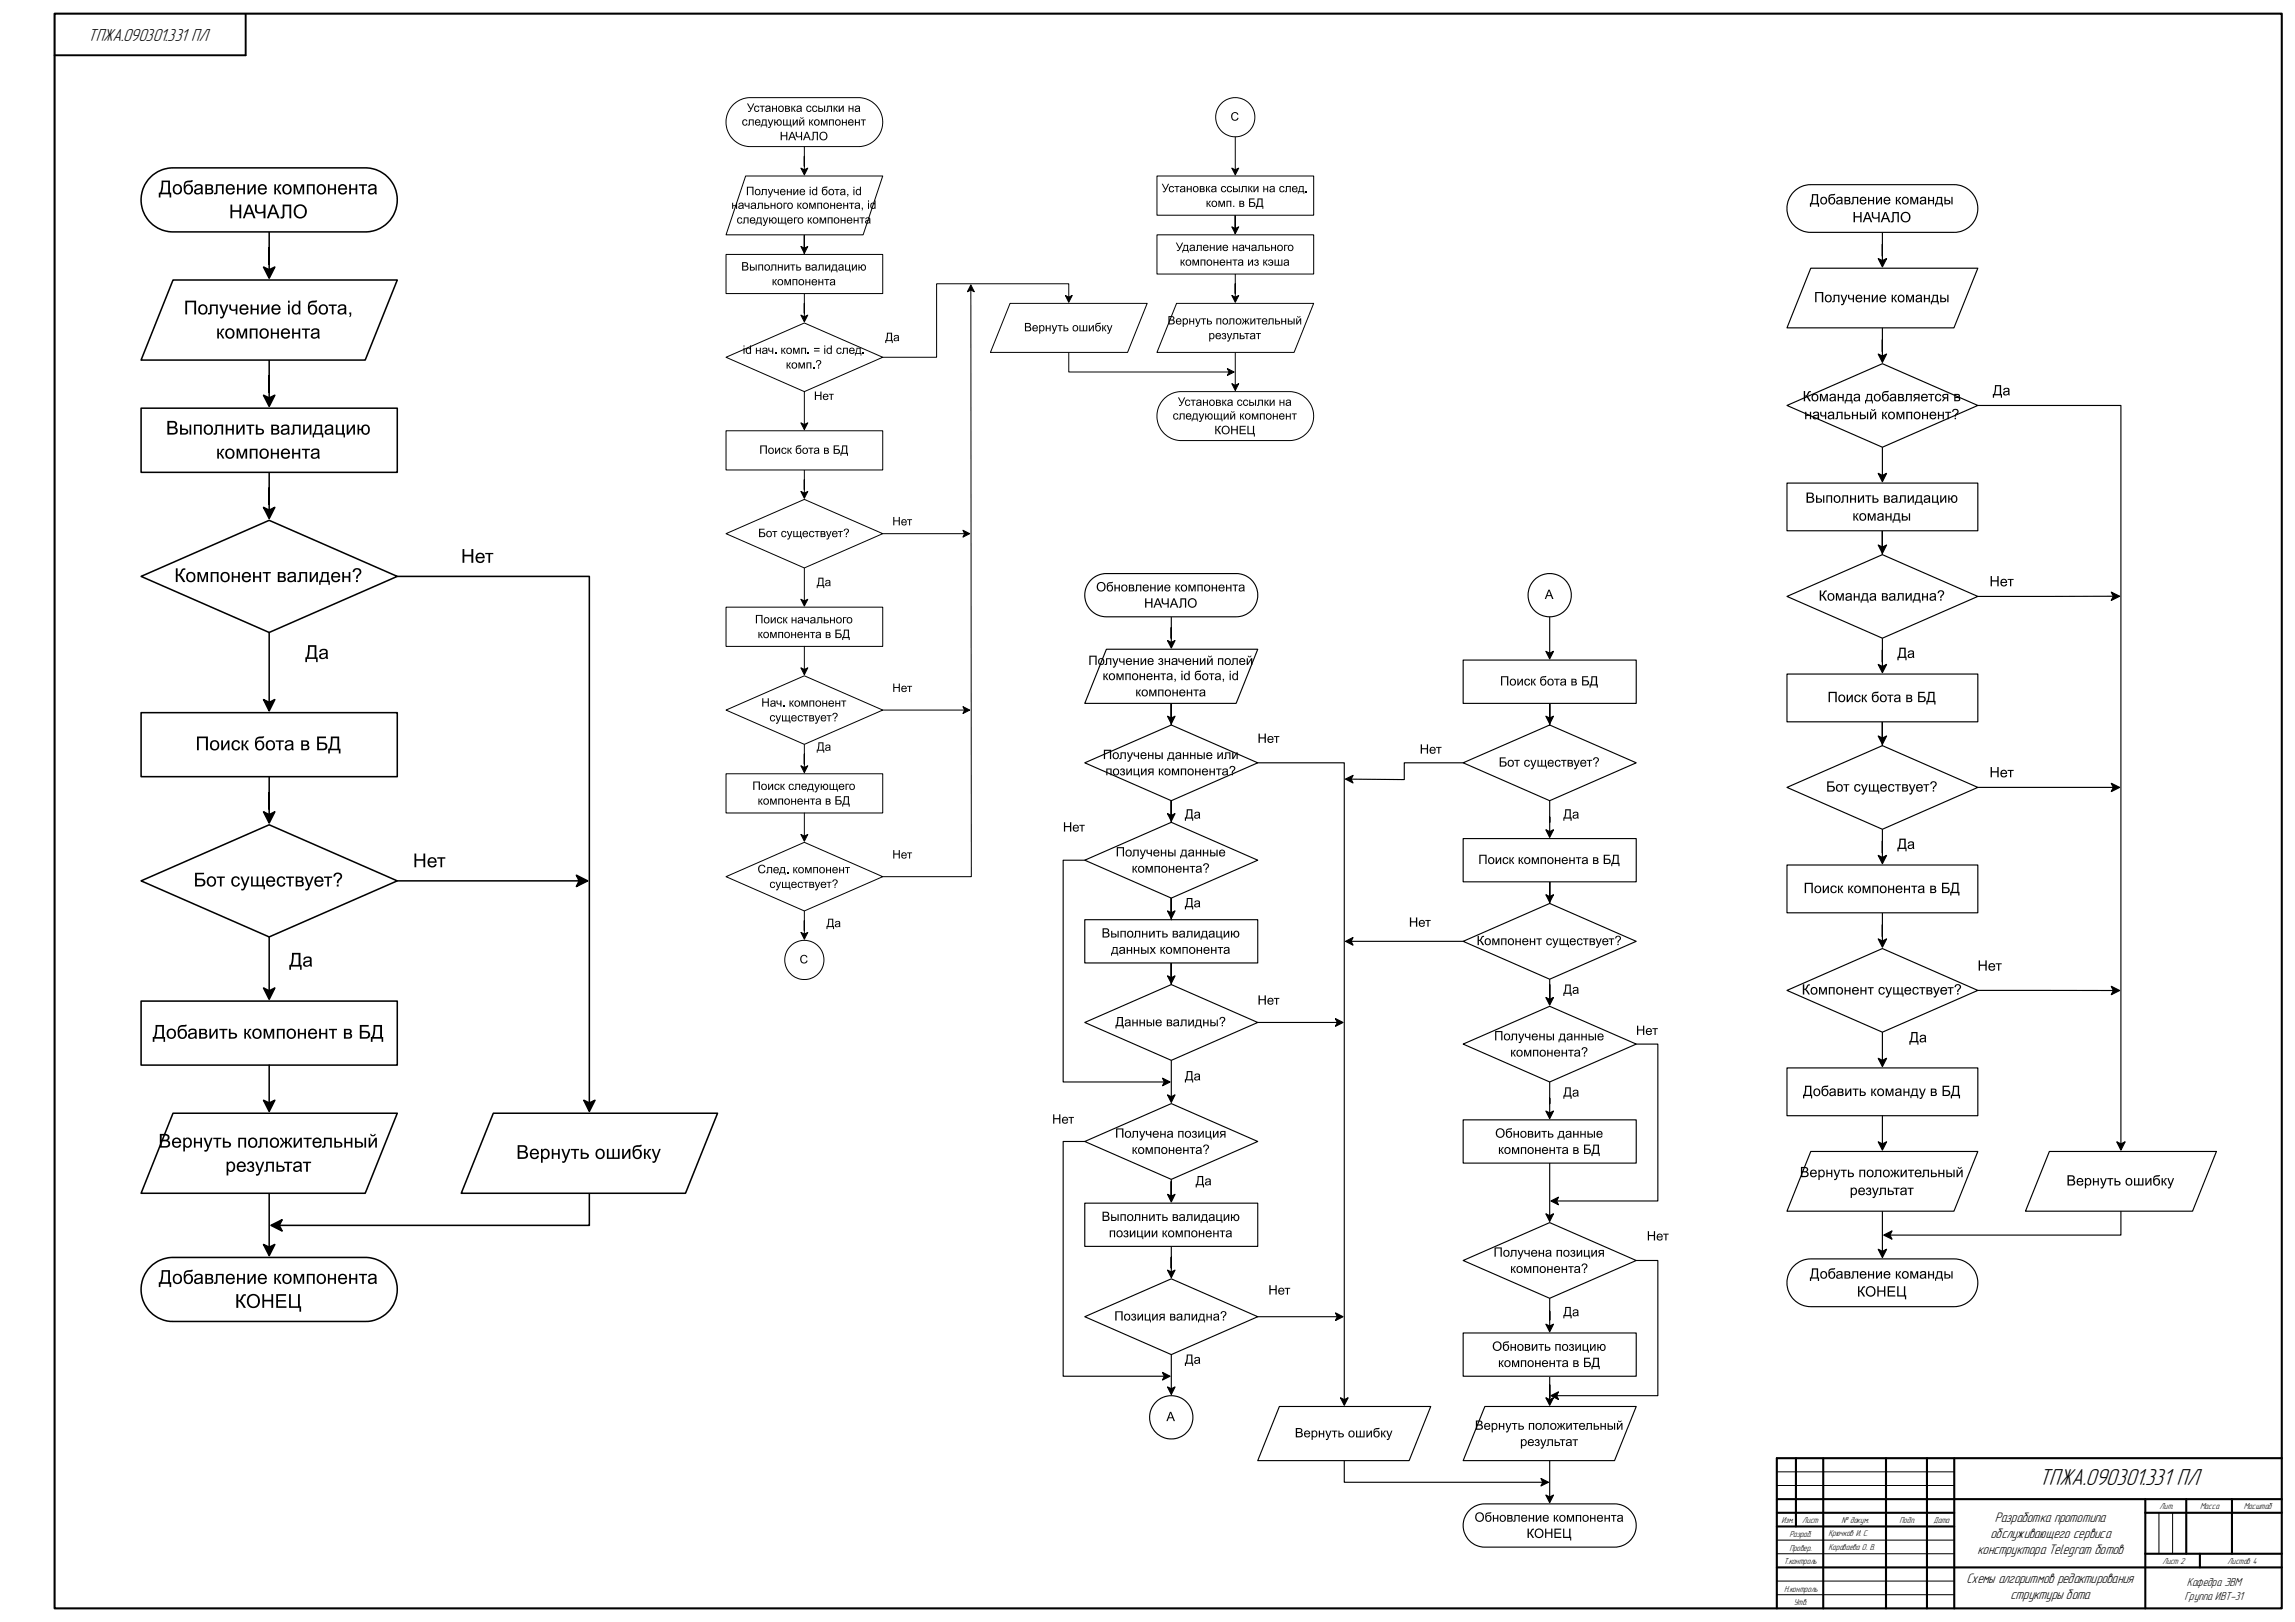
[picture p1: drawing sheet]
<svg xmlns="http://www.w3.org/2000/svg" width="841mm" height="594mm" viewBox="0 0 841 594" stroke-linecap="round" stroke-linejoin="round" font-family="sans-serif">
<defs><g id="words">
<text font-size="8.9" x="747" y="544">ТПЖА.090301.331 ПЛ</text>
<text font-size="6.7" x="32.2" y="15.1">ТПЖА.090301.331 ПЛ</text>
<g font-size="5.3">
<text x="730.9" y="557.3">Разработка прототипа</text>
<text x="729.3" y="563.2">обслуживающего сервиса</text>
<text x="724.5" y="569.1">конструктора Telegram ботов</text>
<text x="720.5" y="579.6">Схемы алгоритмов редактирования</text>
<text x="736.6" y="585.6">структуры бота</text>
</g>
<g font-size="4.5">
<text x="801.2" y="580.7">Кафедра ЭВМ</text>
<text x="800.4" y="585.8">Группа ИВТ-31</text>
</g>
<g font-size="3.4">
<text x="791.2" y="552.7">Лит.</text>
<text x="806.2" y="552.7">Масса</text>
<text x="822.1" y="552.7">Масштаб</text>
<text x="655.7" y="562.9">Разраб.</text>
</g>
<g font-size="3.3">
<text x="652.7" y="557.7">Изм.</text>
<text x="660.3" y="557.7">Лист</text>
<text x="674.7" y="557.7">№ докум.</text>
<text x="696" y="557.7">Подп.</text>
<text x="708.4" y="557.7">Дата</text>
<text x="670" y="562.7">Крючков И. С.</text>
<text x="655.6" y="567.8">Провер.</text>
<text x="670" y="567.7">Караваева О. В.</text>
<text x="653.5" y="572.6">Т.контроль</text>
<text x="792.3" y="572.8">Лист 2</text>
<text x="816.1" y="572.8">Листов 4</text>
<text x="653.7" y="582.9">Н.контроль</text>
<text x="657.2" y="587.7">Утв.</text>
</g>
</g></defs>
<g fill="none" stroke="#000" stroke-width=".76">
<path d="M20 5h816v584h-816zM658 534v25M668 534v55M691 534v55M706 534v55M716 534v55M836 534h-185v55M651 549h185M651 559h65M651 554h65M786 549v40M786 554h50"/>
<path d="M801 549v20M817.7 549v20M651 574h185M786 569h50M806 569v5"/>
</g>
<path d="M651 539h65M651 544h65M791 554v15M796 554v15M651 579h65M651 569h65M651 564h65M651 584h65" fill="none" stroke="#000" stroke-width=".37"/>
<path d="M90 5.2v15h-70" fill="none" stroke="#000" stroke-width=".71"/>
<path d="M96.6 97.8l2 1 2.1-1-2.1 4.1zM98.6 84.9v13.9" fill="none" stroke="#000" stroke-width=".56"/>
<path d="M96.6 97.8l2 1 2.1-1-2.1 4.1z" fill="#000"/>
<path d="M55.1 64.9a11.8 11.8 0 0 1 8.3-3.4h70.4a11.7 11.7 0 0 1 11.8 11.7 11.7 11.7 0 0 1-11.8 11.7h-70.4a11.7 11.7 0 0 1-10.8-7.2 11.7 11.7 0 0 1 2.5-12.8z" fill="#fff"/>
<path d="M55.1 64.9a11.8 11.8 0 0 1 8.3-3.4h70.4a11.7 11.7 0 0 1 11.8 11.7 11.7 11.7 0 0 1-11.8 11.7h-70.4a11.7 11.7 0 0 1-10.8-7.2 11.7 11.7 0 0 1 2.5-12.8zM98.6 131.9v13.8M96.6 144.7l2 1 2.1-1-2.1 4.1z" fill="none" stroke="#000" stroke-width=".56"/>
<g fill="#000">
<path d="M79.1 67.5h2.8v3.7h-.6v-3.2h-1.6v1.8a.97 .97 0 0 1-.2 1.1 .97 .97 0 0 1-1.1 .3v-.6a.52 .52 0 0 0 .6-.1 .52 .52 0 0 0 .1-.6zM84.4 74.9h.7v2.1h2.6v-2.1h.7v5h-.7v-2.3h-2.6v2.3h-.7zM86.8 67.5h.6v1.5h1.7v-1.5h.6v3.7h-.6v-1.7h-1.7v1.7h-.6zM90.7 67.5h.6v2.8l1.7-2.8h.7v3.7h-.6v-2.8l-1.8 2.8h-.6zM93.4 74.9h.7v1.4a1.29 1.29 0 0 0 .6 1.3 1.29 1.29 0 0 0 1.5-.1l.4-.1v-2.5h.7v5h-.7v-2a1.89 1.89 0 0 1-2 .4 1.89 1.89 0 0 1-1.2-1.6zM100.5 67.5h.6v1.6a1.34 1.34 0 0 0 1-1.4l.9-.2v.5a.95 .95 0 0 0-.9 1l-.4 .3 1.5 1.9h-.7l-.9-1.5-.5-.2v1.7h-.6zM103.6 74.9h3.1v5h-.7v-4.4h-1.8v2.6a1.31 1.31 0 0 1-1.1 1.9l-.4-.1 .1-.5h.5l.2-.3zM107.6 67.5h.9l1 2.9 1.1-2.9h.8v3.7h-.6v-3l-1 3h-.6l-1-3.1v3.1h-.6zM112.4 67.5h2.9v3.7h-.6v-3.2h-1.7v3.2h-.6zM120.1 67.5h.6v1.5h1.8v-1.5h.6v3.7h-.6v-1.7h-1.8v1.7h-.6zM127.9 67.5h.7v1.5h1.7v-1.5h.6v3.7h-.6v-1.7h-1.7v1.7h-.7zM131.5 67.5h3v.5h-1.2v3.2h-.6v-3.2h-1.2z"/>
<path d="M96.6 144.7l2 1 2.1-1-2.1 4.1z"/>
<path d="M59.2 66.1h3.1v4.4h.4v1.8h-.6v-1.1h-3.3v1.1h-.6v-1.8a1.17 1.17 0 0 0 .8-1.3zM59.8 66.7l-.1 2.4-.4 1.4h2.3v-3.8z"/>
<path d="M63.9 67.8a1.82 1.82 0 0 1 2.4 .4 1.82 1.82 0 0 1-.1 2.4 1.82 1.82 0 0 1-2.5 .1 2.41 2.41 0 0 1 .2-2.9zM64.2 68.3a1.28 1.28 0 0 0-.2 1.7 1.28 1.28 0 0 0 1.7 .4 1.28 1.28 0 0 0 .3-1.8 1.28 1.28 0 0 0-1.8-.3z"/>
<path d="M67.8 66.6l.6-.4 2.2-.2a.83 .83 0 0 1-1.2 .7 1.23 1.23 0 0 0-1.6 1.5 1.8 1.8 0 0 1 2.9 .4 1.8 1.8 0 0 1-1.3 2.6 1.95 1.95 0 0 1-2.1-2.6zM68.2 68.4a1.22 1.22 0 0 0-.1 1.8 1.22 1.22 0 0 0 1.8-.1 1.22 1.22 0 0 0-.1-1.6 1.22 1.22 0 0 0-1.6-.1z"/>
<path d="M71.6 67.8a1.52 1.52 0 0 1 1.7-.4 1.52 1.52 0 0 1 .9 1.4l.2 2.4h-.6l-.1-.5a1.32 1.32 0 0 1-1.8 .6 1.32 1.32 0 0 1-.6-1.7l.5-.4 1.4-.3a.57 .57 0 0 0 .4-.7 .57 .57 0 0 0-.9-.3l-.6 .2-.3 .5-.6-.1zM71.9 69.8a.72 .72 0 0 0 .2 1 .72 .72 0 0 0 1-.2l.4-.4 .1-.9z"/>
<path d="M75.2 67.5h1.4a1.01 1.01 0 0 1 1.3 .4 1.01 1.01 0 0 1-.3 1.3 1.04 1.04 0 0 1 .5 1.3 1.04 1.04 0 0 1-1.2 .7h-1.7zM75.8 68v1h.7a.61 .61 0 0 0 .9-.5 .61 .61 0 0 0-.9-.5zM75.8 69.6v1h.8a.63 .63 0 0 0 1-.5 .63 .63 0 0 0-1-.5z"/>
<path d="M83.2 67.9a1.69 1.69 0 0 1 2-.3 1.69 1.69 0 0 1 .8 1.9h-2.7a1.07 1.07 0 0 0 .8 1.2 1.07 1.07 0 0 0 1.3-.7h.6a1.79 1.79 0 0 1-2.4 1.1 1.79 1.79 0 0 1-.8-2.6zM83.7 68.2l-.3 .7h2a1.04 1.04 0 0 0-.6-.9 1.04 1.04 0 0 0-1.1 .2z"/>
<path d="M90.9 74.9h.7l2 5h-.7l-.6-1.5h-2.1l-.6 1.5h-.7zM91.2 75.4l-.8 2.5h1.7z"/>
<path d="M94.9 67.9a1.69 1.69 0 0 1 2-.3 1.69 1.69 0 0 1 .9 1.9h-2.7a1.07 1.07 0 0 0 .7 1.2 1.07 1.07 0 0 0 1.3-.7h.7a1.79 1.79 0 0 1-2.5 1.1 1.79 1.79 0 0 1-.7-2.6zM95.4 68.2l-.3 .7h2a1 1 0 0 0-.6-.9 1 1 0 0 0-1.1 .2z"/>
<path d="M99.7 74.9h.8l2 5h-.8l-.5-1.5h-2.2l-.5 1.5h-.7zM100.1 75.4l-.9 2.5h1.7z"/>
<path d="M104 67.8a1.83 1.83 0 0 1 2.4 .3 1.83 1.83 0 0 1-.1 2.5 1.83 1.83 0 0 1-2.4 .1 2.32 2.32 0 0 1 .1-2.9zM104.4 68.3a1.36 1.36 0 0 0-.3 1.6 1.36 1.36 0 0 0 1.6 .7 1.37 1.37 0 0 0 .5-1.8 1.37 1.37 0 0 0-1.6-.7z"/>
<path d="M108.3 75.5a2.49 2.49 0 0 1 3.6 .3 2.49 2.49 0 0 1-.5 3.6 2.49 2.49 0 0 1-3.5-.6 3.1 3.1 0 0 1 .4-3.3zM108.8 75.9a1.98 1.98 0 0 0-.4 2.6 1.98 1.98 0 0 0 2.6 .7 1.97 1.97 0 0 0 .6-2.8 1.97 1.97 0 0 0-2.8-.5z"/>
<path d="M116.6 67.8a1.81 1.81 0 0 1 2.5 .4 1.81 1.81 0 0 1-.3 2.5 1.81 1.81 0 0 1-2.5-.2l-.3-1.6zM116.9 68.3a1.29 1.29 0 0 0-.2 1.8 1.29 1.29 0 0 0 1.8 .3 1.29 1.29 0 0 0 .2-1.8 1.29 1.29 0 0 0-1.8-.3z"/>
<path d="M124.3 67.9a1.69 1.69 0 0 1 2-.3 1.69 1.69 0 0 1 .9 1.9h-2.7a1.07 1.07 0 0 0 .8 1.2 1.07 1.07 0 0 0 1.2-.7h.7a1.79 1.79 0 0 1-2.5 1.1 1.79 1.79 0 0 1-.7-2.6zM124.8 68.2l-.3 .7h2a1 1 0 0 0-.6-.9 1 1 0 0 0-1.1 .2z"/>
<path d="M135.1 67.9a1.55 1.55 0 0 1 1.8-.6 1.55 1.55 0 0 1 1 1.5l.2 2.4h-.6l-.1-.5a1.32 1.32 0 0 1-1.8 .6 1.32 1.32 0 0 1-.6-1.7l1-.5a.89 .89 0 0 0 1.3-.7 .97 .97 0 0 0-1-.5 .97 .97 0 0 0-.8 .7l-.6-.1zM135.6 69.8a.73 .73 0 0 0 .2 1 .73 .73 0 0 0 1-.2 .81 .81 0 0 0 .3-1.2z"/>
</g>
<path d="M63.4 102.5h82.2l-11.8 29.4h-82.1z" fill="#fff"/>
<path d="M63.4 102.5h82.2l-11.8 29.4h-82.1zM98.6 173v13.8M96.6 185.8l2 1 2.1-1-2.1 4.1z" fill="none" stroke="#000" stroke-width=".56"/>
<g fill="#000">
<path d="M67.9 110.1h3.9v5h-.6v-4.4h-2.6v4.4h-.7zM76.9 111.5h2.9v3.6h-.6v-3.1h-1.7v1.8a.98 .98 0 0 1-.2 1.2 .98 .98 0 0 1-1.1 .1v-.5a.51 .51 0 0 0 .6-.1 .51 .51 0 0 0 .1-.6zM80.3 111.5h.8l.9 3 1.1-3h.6l-1.6 4.3a1.02 1.02 0 0 1-1.4 .7l-.1-.5a.82 .82 0 0 0 1.2-.8zM84 111.5h.6v.7a1.04 1.04 0 0 0 .5 1.1 1.04 1.04 0 0 0 1.3-.1v-1.7h.6v3.6h-.6v-1.4a1.5 1.5 0 0 1-2.4-1.2zM91.8 111.5h.7v1.5h1.7v-1.5h.6v3.6h-.6v-1.6h-1.7v1.6h-.7zM95.7 111.5h.6v2.8l1.8-2.8h.6v3.6h-.6v-2.7l-1.7 2.7h-.7zM120.4 111.5h3v.5h-1.2v3.1h-.6v-3.1h-1.2zM128 114.4h.7l-.1 1.2-.5 .6-.2-.3 .4-.8h-.3zM79.6 120.3h.6v1.6l.6-.5a1.1 1.1 0 0 1 1.3-1.1v.5a.92 .92 0 0 0-1 1.1l-.3 .2 .6 .5 .8 1.4h-.6l-.8-1.4-.6-.3v1.7h-.6zM86.7 120.3h.9l1 2.9 1-2.9h.9v3.7h-.6v-3l-1 3h-.6l-1-3.1v3.1h-.6zM91.5 120.3h2.8v3.7h-.6v-3.2h-1.6v3.2h-.6zM99.2 120.3h.6v1.5h1.8v-1.5h.6v3.7h-.6v-1.7h-1.8v1.7h-.6z"/>
<path d="M107 120.3h.6v1.5h1.8v-1.5h.6v3.7h-.6v-1.7h-1.8v1.7h-.6zM110.6 120.3h3v.5h-1.2v3.2h-.6v-3.2h-1.2zM96.6 185.8l2 1 2.1-1-2.1 4.1z"/>
<path d="M73.2 111.8a1.83 1.83 0 0 1 2.4 .4 1.83 1.83 0 0 1-.1 2.4 1.83 1.83 0 0 1-2.4 .2 2.32 2.32 0 0 1 .1-3zM73.6 112.3a1.3 1.3 0 0 0-.3 1.7 1.3 1.3 0 0 0 1.8 .4 1.3 1.3 0 0 0 .2-1.8 1.3 1.3 0 0 0-1.7-.3z"/>
<path d="M88.2 111.9a1.69 1.69 0 0 1 2-.3 1.69 1.69 0 0 1 .9 1.9h-2.8a1.06 1.06 0 0 0 .9 1.2 1.06 1.06 0 0 0 1.2-.7l.7 .1a1.79 1.79 0 0 1-2.5 1 1.79 1.79 0 0 1-.8-2.6zM88.7 112.2l-.3 .8h2a.98 .98 0 0 0-.6-1 .98 .98 0 0 0-1.1 .2z"/>
<path d="M99.9 111.9a1.72 1.72 0 0 1 2-.3 1.72 1.72 0 0 1 .9 1.9h-2.7a1.06 1.06 0 0 0 .8 1.2 1.06 1.06 0 0 0 1.2-.7l.7 .1a1.81 1.81 0 0 1-2.7 .9 1.81 1.81 0 0 1-.4-2.8zM100.4 112.2l-.3 .8h2a1.01 1.01 0 0 0-.6-1 1.01 1.01 0 0 0-1.1 .2z"/>
<path d="M105.5 110.1h.6v.8h-.6zM105.5 111.5h.6v3.6h-.6z"/>
<path d="M107.4 111.9a1.34 1.34 0 0 1 2 0v-1.8h.6v5h-.6v-.4a1.69 1.69 0 0 1-2.2-.1 1.69 1.69 0 0 1-.2-2.2zM107.8 112.3a1.36 1.36 0 0 0-.3 1.6 1.36 1.36 0 0 0 1.5 .7 1.38 1.38 0 0 0 .5-1.7 1.38 1.38 0 0 0-1.5-.8z"/>
<path d="M113.3 110.6l1-.5 1.9-.1a1.08 1.08 0 0 1-1.6 .8 1.12 1.12 0 0 0-1.3 1.4 1.72 1.72 0 0 1 2.5-.3 1.72 1.72 0 0 1 .2 2.5 1.74 1.74 0 0 1-2.1 .7 1.74 1.74 0 0 1-1.1-2l.1-1.5zM113.7 112.4a1.24 1.24 0 0 0-.1 1.7 1.24 1.24 0 0 0 1.7 .2 1.24 1.24 0 0 0 .1-1.7 1.24 1.24 0 0 0-1.7-.2z"/>
<path d="M117.3 111.8a1.81 1.81 0 0 1 2.5 .4 1.81 1.81 0 0 1-.3 2.5 1.81 1.81 0 0 1-2.5-.2l-.2-1.6zM117.7 112.3a1.27 1.27 0 0 0-.2 1.8 1.27 1.27 0 0 0 1.9 .1 1.28 1.28 0 0 0 0-1.7 1.28 1.28 0 0 0-1.7-.2z"/>
<path d="M124.2 111.8a1.51 1.51 0 0 1 1.7-.5 1.51 1.51 0 0 1 1 1.5l.1 2.3h-.6l-.2-.4a1.31 1.31 0 0 1-1.7 .5 1.31 1.31 0 0 1-.6-1.6l1-.5a.9 .9 0 0 0 1.3-.6 .98 .98 0 0 0-.9-.6 .98 .98 0 0 0-.9 .7h-.6zM124.5 113.8a.85 .85 0 0 0 .7 1.1 .85 .85 0 0 0 1-.9v-.7z"/>
<path d="M83.1 120.6a1.81 1.81 0 0 1 2.5 .4 1.81 1.81 0 0 1-.3 2.5 1.81 1.81 0 0 1-2.5-.2l-.3-1.6zM83.4 121.1a1.36 1.36 0 0 0-.2 1.6 1.36 1.36 0 0 0 1.6 .7 1.37 1.37 0 0 0 .5-1.7 1.37 1.37 0 0 0-1.6-.8z"/>
<path d="M95.6 120.6a1.83 1.83 0 0 1 2.5 .3 1.83 1.83 0 0 1-.1 2.5 1.83 1.83 0 0 1-2.5 .1 2.32 2.32 0 0 1 .1-2.9zM96 121.1a1.28 1.28 0 0 0-.2 1.8 1.28 1.28 0 0 0 1.7 .3 1.28 1.28 0 0 0 .3-1.8 1.28 1.28 0 0 0-1.8-.3z"/>
<path d="M103.4 120.7a1.72 1.72 0 0 1 2-.3 1.72 1.72 0 0 1 .9 1.9h-2.7a1.07 1.07 0 0 0 .7 1.2 1.07 1.07 0 0 0 1.3-.7h.6a1.78 1.78 0 0 1-2.4 1.1 1.78 1.78 0 0 1-.8-2.6zM103.9 121l-.3 .8h2a1.03 1.03 0 0 0-.6-1 1.03 1.03 0 0 0-1.1 .2z"/>
<path d="M114.2 120.7a1.51 1.51 0 0 1 1.7-.6 1.51 1.51 0 0 1 1.1 1.5l.2 2.4h-.6l-.2-.5a1.31 1.31 0 0 1-1.7 .5 1.31 1.31 0 0 1-.6-1.6l.5-.4 1.3-.2a.56 .56 0 0 0 .4-.8 .56 .56 0 0 0-.8-.3l-.6 .2-.4 .5-.6-.1zM114.7 122.6a.72 .72 0 0 0 .2 1 .72 .72 0 0 0 1-.2l.3-.2a.49 .49 0 0 0 .2-.8 .49 .49 0 0 0-.7-.1z"/>
</g>
<path d="M51.7 149.5h93.9v23.5h-93.9z" fill="#fff"/>
<path d="M51.7 149.5h93.9v23.5h-93.9zM145.6 211.1h70.3v192.8M98.6 231.6v25.6M96.6 256.2l2 1 2.1-1-2.1 4.1zM213.9 402.9l2 1 2.1-1-2.1 4.1z" fill="none" stroke="#000" stroke-width=".56"/>
<g fill="#000">
<path d="M71 155.5h2.9v3.7h-.6v-3.2h-1.6v3.2h-.7zM78.9 155.5h2.9v3.7h-.7v-3.2h-1.6v1.8a1 1 0 0 1-.2 1.2 1 1 0 0 1-1.1 .2v-.6a.52 .52 0 0 0 .6 0 .52 .52 0 0 0 .1-.7zM82.7 155.5h.7v1.5h1.6v-1.5h.7v3.7h-.7v-1.6h-1.6v1.6h-.7zM86.6 155.5h.6v2.8l1.7-2.8h.7v3.7h-.6v-2.8l-1.7 2.8h-.7zM90.2 155.5h3v.5h-1.2v3.2h-.6v-3.2h-1.2zM107.3 155.5h2.8v3.7h-.6v-3.2h-1.6v1.8a.98 .98 0 0 1-.2 1.1 .98 .98 0 0 1-1.1 .3v-.6a.5 .5 0 0 0 .6-.1 .5 .5 0 0 0 .1-.6zM111.1 155.5h.6v2.8l1.7-2.8h.7v3.7h-.6v-2.8l-1.8 2.8h-.6zM123.1 155.5h.6v3.1h1.7v-3.1h.6v3.1h.4v1.6h-.5v-1h-2.8zM127 155.5h.7v2.8l1.7-2.8h.7v3.7h-.7v-2.8l-1.7 2.8h-.7zM79.6 164.3h.6v1.6a1.31 1.31 0 0 0 1-1.3l.9-.3v.5a.89 .89 0 0 0-1 1l-.3 .3 .6 .4 .8 1.4h-.6l-.8-1.3-.6-.3v1.6h-.6zM86.7 164.3h.9l1 2.9 1-2.9h.9v3.6h-.6v-2.9l-1 2.9h-.6l-1-3v3h-.6zM91.5 164.3h2.8v3.6h-.6v-3.1h-1.6v3.1h-.6z"/>
<path d="M99.2 164.3h.6v1.5h1.8v-1.5h.6v3.6h-.6v-1.6h-1.8v1.6h-.6zM107 164.3h.6v1.5h1.8v-1.5h.6v3.6h-.6v-1.6h-1.8v1.6h-.6zM110.6 164.3h3v.5h-1.2v3.1h-.6v-3.1h-1.2zM96.6 256.2l2 1 2.1-1-2.1 4.1zM213.9 402.9l2 1 2.1-1-2.1 4.1z"/>
<path d="M61.3 154.1h1.9a1.27 1.27 0 0 1 1.6 .8 1.27 1.27 0 0 1-.6 1.6 1.42 1.42 0 0 1 .8 1.8 1.42 1.42 0 0 1-1.8 .9h-1.9zM62 154.7v1.5h1.1a.83 .83 0 0 0 1.1-.8 .83 .83 0 0 0-1.2-.7zM62 156.9v1.7h1.2a.91 .91 0 0 0 1.2-1 .91 .91 0 0 0-1.2-.7z"/>
<path d="M69.4 155.5h.7v3.7h-.7zM66 155.5h.6v1.5a1.68 1.68 0 0 1 2.4 1.1l-.2 .5-.6 .5-2.2 .1zM66.6 157.5v1.1h.6a.7 .7 0 0 0 1.2-.5 .7 .7 0 0 0-1.1-.6z"/>
<path d="M75.2 155.8a1.81 1.81 0 0 1 2.5 .4 1.81 1.81 0 0 1-.3 2.5 1.81 1.81 0 0 1-2.5-.2l-.2-1.6zM75.6 156.3a1.38 1.38 0 0 0-.3 1.7 1.38 1.38 0 0 0 1.6 .6 1.38 1.38 0 0 0 .5-1.7 1.38 1.38 0 0 0-1.6-.8z"/>
<path d="M93.7 155.5h.7v1.5a1.68 1.68 0 0 1 2.3 1.1l-.1 .5-.6 .5-2.3 .1zM94.4 157.5v1.1h.6a.7 .7 0 0 0 1.1-.5 .7 .7 0 0 0-1-.6z"/>
<path d="M99.4 155.5h1.4a1.02 1.02 0 0 1 1.3 .5 1.02 1.02 0 0 1-.3 1.3 1.01 1.01 0 0 1 .5 1.3 1.01 1.01 0 0 1-1.3 .6h-1.6zM100 156v1h.7a.6 .6 0 0 0 .9-.5 .6 .6 0 0 0-.9-.5zM100 157.6v1h.8a.64 .64 0 0 0 1-.6 .64 .64 0 0 0-1.1-.4z"/>
<path d="M103.3 155.8a1.52 1.52 0 0 1 1.7-.4 1.52 1.52 0 0 1 1 1.4l.2 2.4h-.6l-.2-.5a1.36 1.36 0 0 1-1.6 .5 1.36 1.36 0 0 1-.9-1.5l.7-.5 1.3-.2a.56 .56 0 0 0 .4-.8 .56 .56 0 0 0-.8-.2l-.7 .1-.2 .5h-.7zM103.7 157.8a.71 .71 0 0 0 .2 1 .71 .71 0 0 0 1-.2l.4-.4 .1-.9z"/>
<path d="M115.5 155.5h2.5v3.1h.4v1.6h-.5v-1h-2.8v1h-.6v-1.6h.4l.3-.7zM116 156l-.6 2.6h2v-2.6z"/>
<path d="M119.4 155.8a1.52 1.52 0 0 1 1.7-.4 1.52 1.52 0 0 1 1 1.4l.2 2.4h-.7l-.1-.5a1.36 1.36 0 0 1-1.7 .5 1.36 1.36 0 0 1-.8-1.5l.6-.5 1.4-.2a.56 .56 0 0 0 .4-.8 .56 .56 0 0 0-.8-.2l-.7 .1-.3 .5h-.6zM119.8 157.8a.71 .71 0 0 0 .1 1 .71 .71 0 0 0 1-.2l.5-.4 .1-.9z"/>
<path d="M131 155.5h.6v1.5h.8a1.64 1.64 0 0 1 2-1.5 1.64 1.64 0 0 1 1.1 2.3 1.56 1.56 0 0 1-1.7 1.5 1.56 1.56 0 0 1-1.4-1.7h-.8v1.6h-.6zM133.4 156.1a1.67 1.67 0 0 0 .5 2.6 1.48 1.48 0 0 0 1-1.3 1.48 1.48 0 0 0-1-1.4z"/>
<path d="M83.1 164.7a1.81 1.81 0 0 1 2.5 .3 1.81 1.81 0 0 1-.3 2.5 1.81 1.81 0 0 1-2.5-.2l-.3-1.6zM83.4 165.1a1.38 1.38 0 0 0-.2 1.6 1.38 1.38 0 0 0 1.6 .7 1.38 1.38 0 0 0 .5-1.7 1.38 1.38 0 0 0-1.6-.8z"/>
<path d="M95.6 164.7a1.83 1.83 0 0 1 2.5 .3 1.83 1.83 0 0 1-.1 2.4 1.83 1.83 0 0 1-2.5 .2 2.32 2.32 0 0 1 .1-2.9zM96 165.1a1.3 1.3 0 0 0-.2 1.8 1.3 1.3 0 0 0 1.7 .3 1.3 1.3 0 0 0 .3-1.8 1.3 1.3 0 0 0-1.8-.3z"/>
<path d="M103.4 164.8a1.72 1.72 0 0 1 2-.4 1.72 1.72 0 0 1 .9 1.9h-2.7a1.06 1.06 0 0 0 .8 1.2 1.06 1.06 0 0 0 1.2-.7l.6 .1a1.81 1.81 0 0 1-2.6 .9 1.81 1.81 0 0 1-.4-2.8zM103.9 165l-.3 .8h2a1.01 1.01 0 0 0-.6-1 1.01 1.01 0 0 0-1.1 .2z"/>
<path d="M114.4 164.6a1.48 1.48 0 0 1 1.6-.5 1.48 1.48 0 0 1 1 1.5l.2 2.3h-.6l-.2-.4a1.32 1.32 0 0 1-1.7 .5 1.32 1.32 0 0 1-.6-1.6l1.8-.6a.55 .55 0 0 0 .4-.8 .55 .55 0 0 0-.8-.2l-.6 .1-.4 .6-.6-.1zM114.7 166.6a.84 .84 0 0 0 .7 1.1 .84 .84 0 0 0 .9-.9l.1-.7z"/>
</g>
<path d="M51.7 211.1l46.9-20.6 47 20.6-47 20.5z" fill="#fff"/>
<path d="M51.7 211.1l46.9-20.6 47 20.6-47 20.5zM145.6 322.6h66.6M211.2 320.5l4.1 2.1-4.1 2 1-2zM98.6 343.1v19.7M96.6 361.8l2 1 2.1-1-2.1 4.1z" fill="none" stroke="#000" stroke-width=".56"/>
<g fill="#000">
<path d="M64.4 208.1h.7v2.2a2.45 2.45 0 0 0 1.5-1.8l1.3-.4-.1 .6a1.01 1.01 0 0 0-1.2 1.2l-.7 .7 .8 .5 1.2 2h-.8l-1.4-2.1-.6-.2v2.3h-.7zM72.4 209.5h.9l1 2.9 1-2.9h.9v3.6h-.6v-2.9l-1.1 2.9h-.5l-1-3.1v3.1h-.6zM77.2 209.5h2.9v3.6h-.6v-3.1h-1.7v3.1h-.6zM84.9 209.5h.6v1.5h1.8v-1.5h.6v3.6h-.6v-1.5h-1.8v1.5h-.6zM92.7 209.5h.7v1.5h1.7v-1.5h.6v3.6h-.6v-1.5h-1.7v1.5h-.7zM96.3 209.5h2.9v.5h-1.1v3.1h-.7v-3.1h-1.1zM109.7 209.5h2.8v3.6h-.6v-3.1h-1.6v1.8a1 1 0 0 1-.2 1.1 1 1 0 0 1-1.1 .2v-.5a.53 .53 0 0 0 .6-.1 .53 .53 0 0 0 .1-.6zM113.5 209.5h.6v2.8l1.7-2.8h.7v3.6h-.6v-2.7l-1.8 2.7h-.6zM125.4 209.5h.7v1.5h1.6v-1.5h.7v3.6h-.7v-1.5h-1.6v1.5h-.7zM169.5 201.1h.6v2h2.6v-2h.7v5h-.7v-2.3h-2.6v2.3h-.6zM177.8 202.5h2.9v.5h-1.1v3.1h-.6v-3.1h-1.2zM211.2 320.5l4.1 2.1-4.1 2 1-2z"/>
<path d="M96.6 361.8l2 1 2.1-1-2.1 4.1z"/>
<path d="M68.7 209.8a1.82 1.82 0 0 1 2.5 .3 1.82 1.82 0 0 1-.1 2.5 1.82 1.82 0 0 1-2.4 .1 2.32 2.32 0 0 1 0-2.9zM69.1 210.3a1.37 1.37 0 0 0-.2 1.6 1.37 1.37 0 0 0 1.6 .7 1.32 1.32 0 0 0 .4-1.8 1.32 1.32 0 0 0-1.8-.5z"/>
<path d="M81.3 209.8a1.81 1.81 0 0 1 2.4 .3 1.81 1.81 0 0 1 0 2.5 1.81 1.81 0 0 1-2.5 .1 2.32 2.32 0 0 1 .1-2.9zM81.7 210.3a1.27 1.27 0 0 0-.2 1.8 1.27 1.27 0 0 0 1.9 .1 1.28 1.28 0 0 0 0-1.7 1.28 1.28 0 0 0-1.7-.2z"/>
<path d="M89.3 209.7a1.7 1.7 0 0 1 2 0 1.7 1.7 0 0 1 .7 1.8h-2.8a1.06 1.06 0 0 0 .8 1.2 1.06 1.06 0 0 0 1.3-.7l.7 .1a1.84 1.84 0 0 1-2.8 .8 1.84 1.84 0 0 1-.1-2.9zM89.6 210.2l-.3 .8h2a.99 .99 0 0 0-.6-1 .99 .99 0 0 0-1.1 .2z"/>
<path d="M101.8 209.5h1.4a1.02 1.02 0 0 1 1.3 .5 1.02 1.02 0 0 1-.3 1.3 1.01 1.01 0 0 1 .5 1.3 1.01 1.01 0 0 1-1.3 .5h-1.6zM102.4 210v1h.7a.6 .6 0 0 0 .9-.5 .6 .6 0 0 0-.9-.5zM102.4 211.6v1h.8a.64 .64 0 0 0 1-.6 .64 .64 0 0 0-1.1-.4z"/>
<path d="M105.7 209.8a1.52 1.52 0 0 1 1.7-.4 1.52 1.52 0 0 1 1 1.4l.2 2.3h-.6l-.2-.4a1.36 1.36 0 0 1-1.6 .5 1.36 1.36 0 0 1-.9-1.5l.7-.5 1.3-.2a.56 .56 0 0 0 .4-.8 .56 .56 0 0 0-.8-.2l-.7 .1-.2 .5h-.7zM106.1 211.8a.71 .71 0 0 0 .2 1 .71 .71 0 0 0 1-.2l.4-.4 .1-.9z"/>
<path d="M117.9 209.5h2.5v3.1h.4v1.6h-.5v-1.1h-2.8v1.1h-.6v-1.6h.4l.3-.7zM118.4 210l-.6 2.6h2v-2.6z"/>
<path d="M121.8 210a1.68 1.68 0 0 1 2-.4 1.68 1.68 0 0 1 .8 1.9h-2.7a1.06 1.06 0 0 0 .8 1.2 1.06 1.06 0 0 0 1.3-.7l.6 .1a1.82 1.82 0 0 1-2.6 .9 1.82 1.82 0 0 1-.4-2.8zM122.3 210.2l-.3 .8h2a1.02 1.02 0 0 0-.6-1 1.02 1.02 0 0 0-1.1 .2z"/>
<path d="M129.7 208.4a1.58 1.58 0 0 1 2.5 .2 1.58 1.58 0 0 1-.9 2.4l-.3 .9h-.5l.1-.8 .5-.6a1 1 0 0 0 .6-1.2 1 1 0 0 0-1.1-.8 1 1 0 0 0-.8 1h-.6zM130.4 212.4h.7v.7h-.7z"/>
<path d="M175 202.7a1.71 1.71 0 0 1 1.9 0 1.71 1.71 0 0 1 .7 1.8h-2.7a1.06 1.06 0 0 0 .8 1.2 1.06 1.06 0 0 0 1.2-.8l.6 .1a1.81 1.81 0 0 1-2.6 .9 1.81 1.81 0 0 1-.4-2.7zM175.2 203.2l-.3 .7h2a1.01 1.01 0 0 0-.6-.9 1.01 1.01 0 0 0-1.1 .2z"/>
</g>
<path d="M51.7 322.6l46.9-20.6 47 20.6-47 20.5z" fill="#fff"/>
<path d="M96.6 297.3l2 1 2.1-1-2.1 4.1zM98.6 284.4v13.9M51.7 322.6l46.9-20.6 47 20.6-47 20.5z" fill="none" stroke="#000" stroke-width=".56"/>
<g fill="#000">
<path d="M96.6 297.3l2 1 2.1-1-2.1 4.1zM151.8 312.6h.7v2h2.6v-2h.7v5h-.7v-2.4h-2.6v2.4h-.7zM160.2 313.9h3v.6h-1.2v3.1h-.6v-3.1h-1.2zM79.4 321h3v.5h-1.2v3.1h-.6v-3.1h-1.2zM85.3 321.3a1.55 1.55 0 0 1 2.6 .8l-.6 .1a1 1 0 0 0-1.3-.7 1 1 0 0 0-.6 1.3 1 1 0 0 0 .7 1.4 1 1 0 0 0 1.2-.9l.6 .1a1.68 1.68 0 0 1-2.2 1.2 1.68 1.68 0 0 1-.9-2.3zM88.1 321h.7l1 2.9 1-2.9h.6l-1.8 4.7-.4 .3-.8 .1-.1-.7a.79 .79 0 0 0 1.2-.8zM92 321h.6v3.1h1.4v-3.1h.6v3.1h1.4v-3.1h.6v3.1h.5v1.6h-.5v-1.1h-4.6zM101.9 321.3a1.57 1.57 0 0 1 2.6 .8l-.6 .1a1 1 0 0 0-1.3-.7 1 1 0 0 0-.5 1.3 1 1 0 0 0 .6 1.4 1 1 0 0 0 1.3-.9l.6 .1a1.68 1.68 0 0 1-2.2 1.2 1.68 1.68 0 0 1-.9-2.3zM104.8 321h2.9v.5h-1.1v3.1h-.6v-3.1h-1.2zM111.6 321h.6l1.1 2.9 1-2.9h.6l-1.8 4.7-.4 .3-.8 .1-.1-.7a.8 .8 0 0 0 1.2-.8zM118.7 321h3v.5h-1.2v3.1h-.6v-3.1h-1.2z"/>
<path d="M71.5 319.6h3.3v.6h-2.7v1.5h1.2a1.5 1.5 0 0 1 2 1.4 1.5 1.5 0 0 1-1.9 1.5h-1.9zM72.1 322.3v1.8h1.4a.89 .89 0 0 0 1.1-.9 .89 .89 0 0 0-1.2-.9z"/>
<path d="M157.1 314.4a1.71 1.71 0 0 1 2-.3 1.71 1.71 0 0 1 .9 1.9h-2.8a1.06 1.06 0 0 0 .9 1.1 1.06 1.06 0 0 0 1.2-.7l.7 .1a1.79 1.79 0 0 1-2.5 1 1.79 1.79 0 0 1-.7-2.5zM157.6 314.6l-.3 .8h2.1a1.04 1.04 0 0 0-.6-.9 1.04 1.04 0 0 0-1.2 .1z"/>
<path d="M76.3 321.3a1.81 1.81 0 0 1 2.5 .4 1.81 1.81 0 0 1-.3 2.5 1.81 1.81 0 0 1-2.5-.2l-.2-1.7zM76.7 321.8a1.36 1.36 0 0 0-.2 1.6 1.36 1.36 0 0 0 1.5 .6 1.37 1.37 0 0 0 .5-1.7 1.37 1.37 0 0 0-1.6-.7z"/>
<path d="M98 321.4a1.69 1.69 0 0 1 2-.3 1.69 1.69 0 0 1 .8 1.9h-2.7a1.07 1.07 0 0 0 .8 1.2 1.07 1.07 0 0 0 1.3-.7h.6a1.78 1.78 0 0 1-2.4 1.1 1.78 1.78 0 0 1-.8-2.6zM98.5 321.7l-.3 .7h2a1 1 0 0 0-.6-.9 1 1 0 0 0-1.1 .2z"/>
<path d="M108.3 321h1.5a1.01 1.01 0 0 1 1.2 .4 1.01 1.01 0 0 1-.3 1.3 1.04 1.04 0 0 1 .6 1.3 1.04 1.04 0 0 1-1.3 .6h-1.7zM109 321.5v1h.6a.61 .61 0 0 0 .9-.5 .61 .61 0 0 0-.9-.5zM109 323v1.1h.8a.63 .63 0 0 0 .9-.6 .63 .63 0 0 0-1-.5z"/>
<path d="M115.6 321.4a1.72 1.72 0 0 1 2.1-.3 1.72 1.72 0 0 1 .8 1.9h-2.7a1.07 1.07 0 0 0 .8 1.2 1.07 1.07 0 0 0 1.3-.7h.6a1.78 1.78 0 0 1-2.4 1.1 1.78 1.78 0 0 1-.8-2.6zM116.1 321.7l-.3 .7h2.1a1.04 1.04 0 0 0-.6-.9 1.04 1.04 0 0 0-1.2 .2z"/>
<path d="M122.6 319.9a1.58 1.58 0 0 1 2.5 .2 1.58 1.58 0 0 1-.8 2.4l-.3 .9h-.6l.1-.8 .5-.7a.97 .97 0 0 0 .7-1.1 .97 .97 0 0 0-1.1-.8 .97 .97 0 0 0-.8 1h-.7zM123.4 323.9h.7v.7h-.7z"/>
<path d="M107 348.9h3.1v4.5h.4v1.7h-.6v-1.1h-3.3v1.1h-.6v-1.7a1.18 1.18 0 0 0 .8-1.4zM107.6 349.5l-.5 3.9h2.3v-3.9z"/>
<path d="M111.6 350.6a1.49 1.49 0 0 1 1.6-.4 1.49 1.49 0 0 1 1 1.4l.2 2.4h-.7l-.1-.5a1.32 1.32 0 0 1-1.7 .6 1.32 1.32 0 0 1-.7-1.7l.5-.4 1.4-.2a.56 .56 0 0 0 .4-.8 .56 .56 0 0 0-.8-.2l-.6 .1-.4 .6-.6-.1zM111.9 352.6a.8 .8 0 0 0 .4 1.1 .8 .8 0 0 0 1.1-.5 .49 .49 0 0 0 .2-.8 .49 .49 0 0 0-.7-.1z"/>
</g>
<path d="M51.7 261h93.9v23.4h-93.9z" fill="#fff"/>
<path d="M51.7 261h93.9v23.4h-93.9z" fill="none" stroke="#000" stroke-width=".56"/>
<g fill="#000">
<path d="M72.2 269.7h4v5h-.7v-4.4h-2.7v4.4h-.6zM81.1 271.1h.6v2.8l1.7-2.8h.7v3.6h-.7v-2.7l-1.6 2.7h-.7zM85.4 271.4a1.51 1.51 0 0 1 2.5 .8l-.6 .1a1.01 1.01 0 0 0-1.3-.7 1.01 1.01 0 0 0-.5 1.4 1 1 0 0 0 .7 1.3 1 1 0 0 0 1.2-.9l.6 .1a1.68 1.68 0 0 1-2.2 1.2 1.68 1.68 0 0 1-.9-2.3zM88.5 271.1h.6v1.6a1.18 1.18 0 0 0 1-1.2l1-.4v.5a.93 .93 0 0 0-1 1l-.4 .3 1.5 1.8h-.7l-.8-1.3-.6-.3v1.6h-.6zM101 271.1h3v.5h-1.2v3.1h-.6v-3.1h-1.2z"/>
<path d="M112.9 236.3h3v4.4h.5v1.8h-.6v-1.2h-3.3v1.2h-.6v-1.8a1.2 1.2 0 0 0 .8-1.4zM113.5 236.9l-.5 3.8h2.3v-3.8z"/>
<path d="M117.4 237.9a1.51 1.51 0 0 1 1.7-.4 1.51 1.51 0 0 1 .9 1.4l.2 2.4h-.6l-.1-.4a1.32 1.32 0 0 1-1.7 .5 1.32 1.32 0 0 1-.7-1.7l1.9-.6a.57 .57 0 0 0 .4-.7 .57 .57 0 0 0-.9-.3l-.6 .1-.3 .6-.6-.1zM117.7 239.9a.8 .8 0 0 0 .5 1.1 .8 .8 0 0 0 1-.5l.2-1z"/>
<path d="M77.5 271.4a1.82 1.82 0 0 1 2.5 .4 1.82 1.82 0 0 1-.3 2.5 1.82 1.82 0 0 1-2.5-.2l-.2-1.6zM77.9 271.9a1.38 1.38 0 0 0-.3 1.6 1.38 1.38 0 0 0 1.6 .7 1.33 1.33 0 0 0 .5-1.8 1.33 1.33 0 0 0-1.8-.5z"/>
<path d="M93.9 270.2l1-.4 1.9-.2a1.08 1.08 0 0 1-1.6 .8 1.15 1.15 0 0 0-1.3 1.4 1.72 1.72 0 0 1 2.5-.3 1.72 1.72 0 0 1 .2 2.5 1.74 1.74 0 0 1-2.2 .7 1.74 1.74 0 0 1-1-2l.1-1.5zM94.6 271.8a1.26 1.26 0 0 0-.5 1.7 1.26 1.26 0 0 0 1.8 .4 1.28 1.28 0 0 0 .2-1.6 1.28 1.28 0 0 0-1.5-.5z"/>
<path d="M97.9 271.4a1.82 1.82 0 0 1 2.5 .4 1.82 1.82 0 0 1-.3 2.5 1.82 1.82 0 0 1-2.5-.2l-.2-1.6zM98.3 271.9a1.38 1.38 0 0 0-.2 1.6 1.38 1.38 0 0 0 1.5 .7 1.33 1.33 0 0 0 .5-1.8 1.33 1.33 0 0 0-1.8-.5z"/>
<path d="M104.8 271.4a1.51 1.51 0 0 1 1.7-.4 1.51 1.51 0 0 1 1 1.4l.1 2.3h-.6l-.1-.4a1.37 1.37 0 0 1-1.7 .5 1.37 1.37 0 0 1-.8-1.5l.6-.5 1.4-.2a.56 .56 0 0 0 .4-.8 .56 .56 0 0 0-.8-.2l-.7 .1-.3 .6-.6-.1zM105.2 273.4a.76 .76 0 0 0 .2 1.1 .76 .76 0 0 0 1.1-.4l.3-1.2z"/>
<path d="M110.4 271.1h1.4a.99 .99 0 0 1 1.3 .5 .99 .99 0 0 1-.3 1.3 1.01 1.01 0 0 1 .5 1.3 1.01 1.01 0 0 1-1.3 .5h-1.6zM111 271.6v1h.7a.58 .58 0 0 0 .9-.5 .58 .58 0 0 0-.9-.5zM111 273.1v1.1h.8a.63 .63 0 0 0 .9-.6 .63 .63 0 0 0-1-.5z"/>
<path d="M116.2 269.7h3.2v.6h-2.6v1.6h1.3a1.48 1.48 0 0 1 1.8 1.4 1.48 1.48 0 0 1-1.7 1.4h-2zM116.8 272.4v1.8h1.4a.89 .89 0 0 0 1.1-.9 .89 .89 0 0 0-1.2-.8z"/>
<path d="M121.2 269.7h3.1v4.5h.4v1.7h-.6v-1.2h-3.3v1.2h-.6v-1.7a1.2 1.2 0 0 0 .9-1.4zM121.9 270.3l-.6 3.9h2.3v-3.9z"/>
</g>
<path d="M51.7 366.6h93.9v23.5h-93.9z" fill="#fff"/>
<path d="M51.7 366.6h93.9v23.5h-93.9zM98.6 390.1v13.8M96.6 402.9l2 1 2.1-1-2.1 4.1zM98.6 437v19.7M96.6 455.7l2 1 2.1-1-2.1 4.1z" fill="none" stroke="#000" stroke-width=".56"/>
<g fill="#000">
<path d="M76.7 376.8h.6v2.7l1.8-2.7h.6v3.6h-.6v-2.8l-1.7 2.8h-.7zM80.3 376.8h3v.5h-1.2v3.1h-.6v-3.1h-1.2zM89.5 376.8h.6v1.5l.4-.1 .4-.6a.92 .92 0 0 1 1.1-.8v.5a.93 .93 0 0 0-.9 1l-.4 .2 1.5 1.9h-.7l-.9-1.5-.5-.2v1.7h-.6zM96.6 376.8h1l.9 2.9 1.1-2.9h.9v3.6h-.7v-2.9l-1 2.9h-.6l-1-3.1v3.1h-.6zM101.4 376.8h2.9v3.6h-.6v-3.1h-1.6v3.1h-.7zM109.1 376.8h.7v1.5h1.7v-1.5h.6v3.6h-.6v-1.6h-1.7v1.6h-.7zM116.9 376.8h.7v1.5h1.7v-1.5h.6v3.6h-.6v-1.6h-1.7v1.6h-.7zM120.5 376.8h3v.5h-1.2v3.1h-.6v-3.1h-1.2zM96.6 402.9l2 1 2.1-1-2.1 4.1zM96.6 455.7l2 1 2.1-1-2.1 4.1z"/>
<path d="M57 375.3h3.1v4.5h.4v1.7h-.6v-1.1h-3.3v1.1h-.6v-1.7a1.16 1.16 0 0 0 .8-1.4zM57.6 376l-.1 2.4-.5 1.4h2.4v-3.8z"/>
<path d="M61.6 377a1.84 1.84 0 0 1 2.4 .4 1.84 1.84 0 0 1 0 2.4 1.84 1.84 0 0 1-2.5 .2 2.38 2.38 0 0 1 .1-3zM62 377.5a1.38 1.38 0 0 0-.2 1.7 1.38 1.38 0 0 0 1.5 .6 1.33 1.33 0 0 0 .5-1.8 1.33 1.33 0 0 0-1.8-.5z"/>
<path d="M65.6 375.9l1-.5 1.8-.1a.84 .84 0 0 1-1.3 .7 1.24 1.24 0 0 0-1.5 1.4 1.78 1.78 0 0 1 2.9 .8 1.78 1.78 0 0 1-2 2.2 2.05 2.05 0 0 1-1.4-2.6zM66.2 377.4a1.27 1.27 0 0 0-.4 1.8 1.27 1.27 0 0 0 1.8 .4 1.3 1.3 0 0 0 .2-1.6 1.3 1.3 0 0 0-1.6-.6z"/>
<path d="M69.2 377.1a1.62 1.62 0 0 1 2.8 .7l.2 2.6h-.6l-.1-.5a1.33 1.33 0 0 1-1.8 .6 1.33 1.33 0 0 1-.6-1.7l.5-.4 1.3-.2a.56 .56 0 0 0 .5-.8 .56 .56 0 0 0-.9-.2l-.6 .1-.3 .6-.6-.1zM69.7 379a.8 .8 0 0 0 .4 1.1 .8 .8 0 0 0 1.1-.5l.2-1.1z"/>
<path d="M73 376.8h1.4a.99 .99 0 0 1 1.3 .4 .99 .99 0 0 1-.3 1.3 1 1 0 0 1 .5 1.3 1 1 0 0 1-1.2 .6h-1.7zM73.6 377.3v1h.7a.58 .58 0 0 0 .9-.5 .58 .58 0 0 0-.9-.5zM73.6 378.8v1.1h.8a.63 .63 0 0 0 1-.6 .63 .63 0 0 0-1-.5z"/>
<path d="M83.9 376.8h.6v1.4a1.71 1.71 0 0 1 2.4 1.1l-.2 .5-.6 .5-2.2 .1zM84.5 378.7v1.2h.6a.69 .69 0 0 0 1.1-.5 .69 .69 0 0 0-1-.7z"/>
<path d="M93 377a1.84 1.84 0 0 1 2.4 .4 1.84 1.84 0 0 1-.1 2.4 1.84 1.84 0 0 1-2.4 .2 2.38 2.38 0 0 1 .1-3zM93.4 377.5a1.38 1.38 0 0 0-.3 1.7 1.38 1.38 0 0 0 1.6 .6 1.33 1.33 0 0 0 .5-1.8 1.33 1.33 0 0 0-1.8-.5z"/>
<path d="M105.6 377a1.82 1.82 0 0 1 2.5 .4 1.82 1.82 0 0 1-.3 2.5 1.82 1.82 0 0 1-2.5-.2l-.3-1.6zM106 377.5a1.27 1.27 0 0 0-.2 1.9 1.27 1.27 0 0 0 1.8 0 1.28 1.28 0 0 0 0-1.7 1.28 1.28 0 0 0-1.6-.2z"/>
<path d="M113.6 376.9a1.7 1.7 0 0 1 1.9 0 1.7 1.7 0 0 1 .7 1.8h-2.7a1.06 1.06 0 0 0 .8 1.2 1.06 1.06 0 0 0 1.2-.7l.7 .1a1.79 1.79 0 0 1-2.4 1 1.79 1.79 0 0 1-.8-2.5zM113.8 377.5l-.3 .7h2a.98 .98 0 0 0-.5-1 .98 .98 0 0 0-1.2 .3z"/>
<path d="M126 376.8h1.5a.99 .99 0 0 1 1.2 .4 .99 .99 0 0 1-.3 1.3 1 1 0 0 1 .6 1.3 1 1 0 0 1-1.3 .6h-1.7zM126.7 377.3v1h.6a.58 .58 0 0 0 .9-.5 .58 .58 0 0 0-.9-.5zM126.7 378.8v1.1h.8a.63 .63 0 0 0 .9-.6 .63 .63 0 0 0-1-.5z"/>
<path d="M131.8 375.3h3.3v.7h-2.6v1.5h1.2a1.49 1.49 0 0 1 1.9 1.4 1.49 1.49 0 0 1-1.8 1.5h-2zM132.5 378.1v1.7h1.3a.89 .89 0 0 0 1.1-.9 .89 .89 0 0 0-1.1-.8z"/>
<path d="M136.9 375.3h3.1v4.5h.4v1.7h-.6v-1.1h-3.3v1.1h-.6v-1.7a1.18 1.18 0 0 0 .8-1.4zM137.5 376l-.5 3.8h2.3v-3.8z"/>
</g>
<path d="M63.4 407.7h82.2l-11.8 29.3h-82.1z" fill="#fff"/>
<path d="M63.4 407.7h82.2l-11.8 29.3h-82.1z" fill="none" stroke="#000" stroke-width=".56"/>
<g fill="#000">
<path d="M71 416.6h.7v1.6h1.7v-1.6h.6v3.7h-.6v-1.6h-1.7v1.6h-.7zM78.1 416.6h3v.6h-1.2v3.1h-.6v-3.1h-1.2zM87.3 416.6h2.9v3.7h-.6v-3.1h-1.7v3.1h-.6zM95.2 416.6h2.9v3.7h-.7v-3.1h-1.6v1.7a.98 .98 0 0 1-.2 1.2 .98 .98 0 0 1-1.1 .2v-.5a.54 .54 0 0 0 .6-.1 .54 .54 0 0 0 .1-.7zM102.6 416.6h.1a1.31 1.31 0 0 1 1.3 1.4l.4 .2v-1.6h.7v1.6a1.24 1.24 0 0 0 1-1.3l.9-.3v.6a.89 .89 0 0 0-1 1l-.3 .2 1.5 1.9h-.7l-.9-1.5-.5-.2v1.7h-.7v-1.7l-.5 .3-.8 1.4h-.7l.9-1.4a.59 .59 0 0 0 .4-.6 .59 .59 0 0 0-.4-.5l-.2-.5-.5-.1zM107.6 416.6h.6v2.8l1.7-2.8h.7v3.7h-.6v-2.8l-1.7 2.8h-.7zM111.2 416.6h3v.6h-1.2v3.1h-.6v-3.1h-1.2zM118.7 416.6h2.8v3.7h-.6v-3.1h-1.6v1.7a.98 .98 0 0 1-.2 1.2 .98 .98 0 0 1-1.1 .2v-.5a.54 .54 0 0 0 .6-.1 .54 .54 0 0 0 .1-.7zM126.2 416.6h.6v1.6h1.7v-1.6h.6v3.7h-.6v-1.6h-1.7v1.6h-.6zM74.6 416.6h.7l1 3 1-3h.6l-1.6 4.4a1.02 1.02 0 0 1-1.4 .7v-.6a.83 .83 0 0 0 1.1-.8zM90.9 425.7a1.16 1.16 0 0 1 1.6-.2 1.16 1.16 0 0 1 .2 1.7 1.17 1.17 0 0 1 .3 1.6 1.17 1.17 0 0 1-1.6 .3l-.9-.6-.1-.4 .6-.2a.76 .76 0 0 0 1 .8 .76 .76 0 0 0 .2-1.2h-.7v-.6a.62 .62 0 0 0 .9-.2 .62 .62 0 0 0-.3-.8 .62 .62 0 0 0-.9 .3l-.1 .3-.6-.1zM93.5 425.4h.7l.9 3 1.1-3h.6l-1.7 4.6-.4 .4-.7 .1-.3-.6a.8 .8 0 0 0 1.2-.8z"/>
<path d="M97.5 425.4h2.9v3.7h-.6v-3.2h-1.7v1.9a.97 .97 0 0 1-.2 1.1 .97 .97 0 0 1-1.1 .2v-.5a.53 .53 0 0 0 .6-.2 .53 .53 0 0 0 .1-.6zM104.1 425.4h3v.5h-1.2v3.2h-.7v-3.2h-1.1zM111 425.4h3v.5h-1.2v3.2h-.6v-3.2h-1.2z"/>
<path d="M63.5 417.1a1.72 1.72 0 0 1 2-.3 1.72 1.72 0 0 1 .9 1.8h-2.7a1.06 1.06 0 0 0 .8 1.2 1.06 1.06 0 0 0 1.2-.7l.6 .1a1.82 1.82 0 0 1-2.6 .9 1.82 1.82 0 0 1-.4-2.8zM64 417.4l-.3 .7h2a1.04 1.04 0 0 0-.6-.9 1.04 1.04 0 0 0-1.1 .2z"/>
<path d="M81.7 416.6h.6v1.5a1.62 1.62 0 0 1 2.3 1.4l-.7 .7-2.2 .1zM82.3 418.6v1.2h.6a.7 .7 0 0 0 1.1-.5 .7 .7 0 0 0-1-.7z"/>
<path d="M91.4 417a1.82 1.82 0 0 1 2.5 .3 1.82 1.82 0 0 1-.1 2.4 1.82 1.82 0 0 1-2.5 .2 2.32 2.32 0 0 1 .1-2.9zM91.8 417.4a1.35 1.35 0 0 0-.2 1.7 1.35 1.35 0 0 0 1.5 .6 1.36 1.36 0 0 0 .6-1.7 1.36 1.36 0 0 0-1.7-.8z"/>
<path d="M99.4 417a1.83 1.83 0 0 1 2.4 .3 1.83 1.83 0 0 1-.1 2.4 1.83 1.83 0 0 1-2.4 .2 2.5 2.5 0 0 1 .1-2.9zM99.8 417.4a1.25 1.25 0 0 0-.2 1.9 1.25 1.25 0 0 0 1.9 0 1.25 1.25 0 0 0 0-1.7 1.25 1.25 0 0 0-1.7-.2z"/>
<path d="M115 417.1a1.69 1.69 0 0 1 2-.3 1.69 1.69 0 0 1 .8 1.8h-2.7a1.06 1.06 0 0 0 .8 1.2 1.06 1.06 0 0 0 1.3-.7l.6 .1a1.79 1.79 0 0 1-2.4 1 1.79 1.79 0 0 1-.8-2.5zM115.5 417.4l-.3 .7h2a1 1 0 0 0-.6-.9 1 1 0 0 0-1.1 .2z"/>
<path d="M122.5 416.6h.6v1.5a1.58 1.58 0 0 1 2.3 1.4l-.7 .7-2.2 .1zM123.1 418.6v1.2h.7a.71 .71 0 0 0 1-.6 .71 .71 0 0 0-1-.6z"/>
<path d="M133.5 416.6h.6v3.7h-.6zM130.1 416.6h.6v1.5a1.62 1.62 0 0 1 2.3 1.4l-.8 .7-2.1 .1zM130.7 418.6v1.2h.6a.7 .7 0 0 0 1.1-.5 .7 .7 0 0 0-1-.7z"/>
<path d="M135.1 416.6h.6v2.8l1.7-2.8h.7v3.7h-.6v-2.8l-1.8 2.8h-.6zM135.6 415.2h.5a.6 .6 0 0 0 .6 .5 .6 .6 0 0 0 .5-.5h.5a1.02 1.02 0 0 1-1 .9 1.02 1.02 0 0 1-1.1-.9z"/>
<path d="M58.6 415.2h1.9a1.27 1.27 0 0 1 1.5 .8 1.27 1.27 0 0 1-.6 1.6 1.42 1.42 0 0 1 .9 1.8 1.42 1.42 0 0 1-1.8 .9h-1.9zM59.3 415.8v1.6h1a.83 .83 0 0 0 1.2-.9 .83 .83 0 0 0-1.3-.7zM59.3 418v1.7h1.2a.93 .93 0 0 0 1.2-.9 .93 .93 0 0 0-1.3-.8z"/>
<path d="M67.1 416.6h.6v.5a1.53 1.53 0 0 1 2-.3 1.53 1.53 0 0 1 .6 1.9 1.48 1.48 0 0 1-.9 1.5 1.48 1.48 0 0 1-1.6-.3v1.8h-.7zM68 417.4a1.35 1.35 0 0 0-.3 1.6 1.35 1.35 0 0 0 1.5 .7 1.48 1.48 0 0 0 .5-1.6 1.48 1.48 0 0 0-1.3-1z"/>
<path d="M83 425.4h.6v.5a1.58 1.58 0 0 1 2.1-.2 1.58 1.58 0 0 1 .4 2.1 1.45 1.45 0 0 1-.9 1.3 1.45 1.45 0 0 1-1.6-.4v1.8h-.6zM84.1 426a1.49 1.49 0 0 0-.5 1.6 1.49 1.49 0 0 0 1.2 1 1.45 1.45 0 0 0 .8-1.5 1.45 1.45 0 0 0-1.3-1.2z"/>
<path d="M87.2 425.9a1.69 1.69 0 0 1 2-.4 1.69 1.69 0 0 1 .9 1.9h-2.8a1.07 1.07 0 0 0 .8 1.2 1.07 1.07 0 0 0 1.3-.7l.7 .1a1.79 1.79 0 0 1-2.5 1 1.79 1.79 0 0 1-.8-2.5zM87.7 426.1l-.3 .8h2a1 1 0 0 0-.6-1 1 1 0 0 0-1.1 .2z"/>
<path d="M101.3 425.4h.6v1.4a1.64 1.64 0 0 1 2.4 1.5l-.8 .7-2.2 .1zM101.9 427.4v1.2h.7a.7 .7 0 0 0 1-.6 .7 .7 0 0 0-.9-.6z"/>
<path d="M107.7 425.9a1.53 1.53 0 0 1 1.8-.6 1.53 1.53 0 0 1 1 1.4l.2 2.4h-.6l-.2-.5a1.31 1.31 0 0 1-1.7 .6 1.31 1.31 0 0 1-.6-1.7l.5-.4 1.3-.2a.57 .57 0 0 0 .4-.8 .57 .57 0 0 0-.8-.2l-.6 .1-.3 .6-.6-.1zM108.2 427.7a.72 .72 0 0 0 .2 1 .72 .72 0 0 0 1-.2l.4-.4 .1-.8z"/>
</g>
<path d="M55.1 463.9a11.8 11.8 0 0 1 8.3-3.4h70.4a11.7 11.7 0 0 1 11.8 11.7 11.7 11.7 0 0 1-11.8 11.7h-70.4a11.7 11.7 0 0 1-10.8-7.2 11.7 11.7 0 0 1 2.5-12.8z" fill="#fff"/>
<path d="M215.9 437v11.7h-113.6M99.3 448.7l4.1-2-1.1 2 1.1 2.1zM55.1 463.9a11.8 11.8 0 0 1 8.3-3.4h70.4a11.7 11.7 0 0 1 11.8 11.7 11.7 11.7 0 0 1-11.8 11.7h-70.4a11.7 11.7 0 0 1-10.8-7.2 11.7 11.7 0 0 1 2.5-12.8z" fill="none" stroke="#000" stroke-width=".56"/>
<g fill="#000">
<path d="M99.3 448.7l4.1-2-1.1 2 1.1 2.1zM79.1 466.5h2.8v3.7h-.6v-3.2h-1.6v1.8a.97 .97 0 0 1-.2 1.2 .97 .97 0 0 1-1.1 .2v-.6a.51 .51 0 0 0 .6-.1 .51 .51 0 0 0 .1-.6zM86.6 473.9h.7v2.2a2 2 0 0 0 1.5-1.7l.5-.4 .8-.1-.2 .6a.75 .75 0 0 0-.9 .8l-.9 1.1 .7 .6 1.3 2h-.8l-1.2-2-.8-.4v2.4h-.7zM86.8 466.5h.6v1.5h1.7v-1.5h.6v3.7h-.6v-1.6h-1.7v1.6h-.6zM90.7 466.5h.6v2.8l1.7-2.8h.7v3.7h-.6v-2.8l-1.8 2.8h-.6zM96.1 473.9h.7v2.1h2.6v-2.1h.7v5.1h-.7v-2.4h-2.6v2.4h-.7zM100.5 466.5h.6v1.6l.6-.5a1.09 1.09 0 0 1 1.3-1.1v.5l-.4 .1-.9 1.2 1.5 1.9h-.7l-.9-1.5-.5-.2v1.7h-.6zM101.2 473.9h3.6v.6h-2.9v1.6h2.8v.5h-2.8v1.8h3.1v.6h-3.8zM105.9 473.9h.7v4.5h2.6v-4.5h.7v4.5h.4v2h-.6v-1.4h-3.8zM107.6 466.5h.9l1 2.9 1.1-2.9h.8v3.7h-.6v-3l-1 3h-.6l-1-3.1v3.1h-.6zM112.4 466.5h2.9v3.7h-.6v-3.2h-1.7v3.2h-.6zM120.1 466.5h.6v1.5h1.8v-1.5h.6v3.7h-.6v-1.6h-1.8v1.6h-.6z"/>
<path d="M127.9 466.5h.7v1.5h1.7v-1.5h.6v3.7h-.6v-1.6h-1.7v1.6h-.7zM131.5 466.5h3v.5h-1.2v3.2h-.6v-3.2h-1.2z"/>
<path d="M59.2 465.1h3.1v4.5h.4v1.7h-.6v-1.1h-3.3v1.1h-.6v-1.7a1.17 1.17 0 0 0 .8-1.4zM59.8 465.7l-.1 2.5-.4 1.4h2.3v-3.9z"/>
<path d="M63.9 466.8a1.82 1.82 0 0 1 2.4 .4 1.82 1.82 0 0 1-.1 2.4 1.82 1.82 0 0 1-2.5 .1 2.41 2.41 0 0 1 .2-2.9zM64.2 467.3a1.3 1.3 0 0 0-.2 1.8 1.3 1.3 0 0 0 1.7 .3 1.3 1.3 0 0 0 .3-1.8 1.3 1.3 0 0 0-1.8-.3z"/>
<path d="M67.8 465.6l.6-.4 2.2-.2a.83 .83 0 0 1-1.2 .7 1.23 1.23 0 0 0-1.6 1.5 1.8 1.8 0 0 1 2.9 .4 1.8 1.8 0 0 1-1.3 2.6 1.94 1.94 0 0 1-2.1-2.6zM68.4 467.2a1.27 1.27 0 0 0-.4 1.8 1.27 1.27 0 0 0 1.8 .4 1.31 1.31 0 0 0 .2-1.6 1.31 1.31 0 0 0-1.6-.6z"/>
<path d="M71.6 466.8a1.52 1.52 0 0 1 1.7-.4 1.52 1.52 0 0 1 .9 1.4l.2 2.4h-.6l-.1-.5a1.36 1.36 0 0 1-1.7 .6 1.36 1.36 0 0 1-.8-1.6l.6-.5 1.4-.2a.58 .58 0 0 0 .4-.8 .58 .58 0 0 0-.9-.3l-.6 .2-.3 .5h-.6zM71.9 468.8a.71 .71 0 0 0 .2 1 .71 .71 0 0 0 1-.2l.4-.4 .1-.9z"/>
<path d="M75.2 466.5h1.4a1.03 1.03 0 0 1 1.3 .5 1.03 1.03 0 0 1-.3 1.3 1.02 1.02 0 0 1 .5 1.3 1.02 1.02 0 0 1-1.2 .6h-1.7zM75.8 467v1h.7a.61 .61 0 0 0 .9-.5 .61 .61 0 0 0-.9-.5zM75.8 468.6v1h.8a.63 .63 0 0 0 1-.5 .63 .63 0 0 0-1-.5z"/>
<path d="M83.2 466.9a1.71 1.71 0 0 1 2-.3 1.71 1.71 0 0 1 .8 1.9h-2.7a1.06 1.06 0 0 0 .8 1.2 1.06 1.06 0 0 0 1.3-.7l.6 .1a1.79 1.79 0 0 1-2.4 1 1.79 1.79 0 0 1-.8-2.5zM83.7 467.2l-.3 .8h2a1.04 1.04 0 0 0-.6-1 1.04 1.04 0 0 0-1.1 .2z"/>
<path d="M91.1 474.5a2.51 2.51 0 0 1 3.4 .2 2.51 2.51 0 0 1 .2 3.3 2.51 2.51 0 0 1-3.4 .5 2.97 2.97 0 0 1-.2-4zM91.6 474.9a1.98 1.98 0 0 0-.3 2.6 1.98 1.98 0 0 0 2.5 .7 1.97 1.97 0 0 0 .6-2.8 1.97 1.97 0 0 0-2.8-.5z"/>
<path d="M94.9 466.9a1.71 1.71 0 0 1 2-.3 1.71 1.71 0 0 1 .9 1.9h-2.7a1.06 1.06 0 0 0 .8 1.2 1.06 1.06 0 0 0 1.2-.7l.7 .1a1.79 1.79 0 0 1-2.5 1 1.79 1.79 0 0 1-.7-2.5zM95.4 467.2l-.3 .8h2a1 1 0 0 0-.6-1 1 1 0 0 0-1.1 .2z"/>
<path d="M104 466.8a1.83 1.83 0 0 1 2.4 .3 1.83 1.83 0 0 1-.1 2.5 1.83 1.83 0 0 1-2.4 .1 2.32 2.32 0 0 1 .1-2.9zM104.4 467.3a1.37 1.37 0 0 0-.3 1.7 1.37 1.37 0 0 0 1.6 .6 1.37 1.37 0 0 0 .5-1.7 1.37 1.37 0 0 0-1.6-.8z"/>
<path d="M116.6 466.8a1.81 1.81 0 0 1 2.5 .4 1.81 1.81 0 0 1-.3 2.5 1.81 1.81 0 0 1-2.5-.2l-.3-1.6zM116.9 467.3a1.27 1.27 0 0 0-.1 1.9 1.27 1.27 0 0 0 1.8 0 1.28 1.28 0 0 0 0-1.7 1.28 1.28 0 0 0-1.7-.2z"/>
<path d="M124.3 466.9a1.71 1.71 0 0 1 2.1-.3 1.71 1.71 0 0 1 .8 1.9h-2.7a1.06 1.06 0 0 0 .8 1.2 1.06 1.06 0 0 0 1.2-.7l.7 .1a1.79 1.79 0 0 1-2.5 1 1.79 1.79 0 0 1-.7-2.5zM124.8 467.2l-.3 .8h2a1 1 0 0 0-.5-1 1 1 0 0 0-1.2 .2z"/>
<path d="M135.1 466.9a1.61 1.61 0 0 1 1.6-.5 1.61 1.61 0 0 1 1.2 1.2l.2 2.6h-.6l-.1-.5a1.32 1.32 0 0 1-1.8 .6 1.32 1.32 0 0 1-.6-1.7l.6-.5 1.3-.1a.57 .57 0 0 0 .4-.8 .57 .57 0 0 0-.9-.3l-.6 .2-.3 .5h-.6zM135.5 468.9a.92 .92 0 0 0 1.1 .9 .92 .92 0 0 0 .7-1.2v-.3z"/>
</g>
<path d="M180.7 407.7h82.2l-11.7 29.3h-82.2z" fill="#fff"/>
<path d="M180.7 407.7h82.2l-11.7 29.3h-82.2z" fill="none" stroke="#000" stroke-width=".56"/>
<g fill="#000">
<path d="M427.7 234.6l1.4 .7 1.4-.7-1.4 2.7zM202.2 420.7h.6v1.6h1.7v-1.6h.6v3.7h-.6v-1.6h-1.7v1.6h-.6zM205.7 420.7h.6l1.1 3 1-3h.6l-1.8 4.8-.5 .3h-.7l-.1-.6a.79 .79 0 0 0 1.1-.8zM209.2 420.7h3v.6h-1.2v3.1h-.6v-3.1h-1.2zM222.4 420.7h.6v3.2h1.4v-3.2h.6v3.2h1.4v-3.2h.6v3.7h-4.6zM228 420.7h.6v2.8l1.7-2.8h.7v3.7h-.7v-2.8l-1.7 2.8h-.6zM235.9 420.7h.6v1.6l.7-.4a1.1 1.1 0 0 1 1.3-1.2v.6a.98 .98 0 0 0-1 1l-.3 .2 1.4 1.9h-.7l-.9-1.5-.5-.2v1.7h-.6zM238.8 420.7h.6l1 3 1.1-3h.6l-1.7 4.6-.4 .4-.7 .2-.3-.7a.8 .8 0 0 0 1.1-.8z"/>
<path d="M232.2 419.8l.7-.3 2.2-.3a1.07 1.07 0 0 1-1.6 .8 1.13 1.13 0 0 0-1.2 1.4 1.8 1.8 0 0 1 2.9 .5 1.8 1.8 0 0 1-1.4 2.6 1.97 1.97 0 0 1-2-2.7zM232.9 421.4a1.32 1.32 0 0 0-.5 1.7 1.32 1.32 0 0 0 1.6 .7 1.4 1.4 0 0 0 .5-1.6 1.4 1.4 0 0 0-1.3-.9z"/>
<path d="M189.7 419.4h1.8a1.28 1.28 0 0 1 1.6 .7 1.28 1.28 0 0 1-.6 1.6 1.42 1.42 0 0 1 .9 1.8 1.42 1.42 0 0 1-1.8 .9h-1.9zM190.3 419.9v1.6h1.1a.85 .85 0 0 0 1.2-.9 .85 .85 0 0 0-1.2-.7zM190.3 422.1v1.7h1.3a.92 .92 0 0 0 1.2-.9 .92 .92 0 0 0-1.3-.8z"/>
<path d="M194.6 421.2a1.69 1.69 0 0 1 2-.4 1.69 1.69 0 0 1 .9 1.9h-2.8a1.07 1.07 0 0 0 .8 1.2 1.07 1.07 0 0 0 1.3-.7l.7 .1a1.78 1.78 0 0 1-2.5 1 1.78 1.78 0 0 1-.8-2.5zM195.1 421.4l-.3 .8h2a1 1 0 0 0-.6-.9 1 1 0 0 0-1.1 .1z"/>
<path d="M198.2 420.7h.6v.5a1.68 1.68 0 0 1 2.3 .1 1.68 1.68 0 0 1 .1 2.3 1.38 1.38 0 0 1-2.4 .4v1.8h-.6zM199.3 421.3a1.46 1.46 0 0 0-.5 1.6 1.46 1.46 0 0 0 1.2 1 1.46 1.46 0 0 0 .8-1.5 1.46 1.46 0 0 0-1.3-1.2z"/>
<path d="M212.8 420.7h.6v1.4a1.64 1.64 0 0 1 2.3 1.5l-.7 .7-2.2 .1zM213.4 422.7v1.2h.6a.71 .71 0 0 0 1.1-.6 .71 .71 0 0 0-1-.6z"/>
<path d="M218.7 421.1a1.81 1.81 0 0 1 2.4 .3 1.81 1.81 0 0 1 0 2.4 1.81 1.81 0 0 1-2.5 .2 2.32 2.32 0 0 1 .1-2.9zM219.1 421.5a1.26 1.26 0 0 0-.2 1.9 1.26 1.26 0 0 0 1.9 0 1.27 1.27 0 0 0 0-1.7 1.27 1.27 0 0 0-1.7-.2z"/>
</g>
<path d="M427.7 234.6l1.4 .7 1.4-.7-1.4 2.7zM429.1 225.9v9.4" fill="none" stroke="#000" stroke-width=".41"/>
<path d="M399.8 212.4a7.9 7.9 0 0 1 5.6-2.4h47.5a7.9 7.9 0 0 1 7.9 8 7.9 7.9 0 0 1-7.9 7.9h-47.5a7.9 7.9 0 0 1-7.4-4.9 7.9 7.9 0 0 1 1.8-8.6z" fill="#fff"/>
<path d="M399.8 212.4a7.9 7.9 0 0 1 5.6-2.4h47.5a7.9 7.9 0 0 1 7.9 8 7.9 7.9 0 0 1-7.9 7.9h-47.5a7.9 7.9 0 0 1-7.4-4.9 7.9 7.9 0 0 1 1.8-8.6zM429.1 257.6v7.9v-7.9v5.4M427.7 262.3l1.4 .7 1.4-.7-1.4 2.8z" fill="none" stroke="#000" stroke-width=".41"/>
<g fill="#000">
<path d="M408.3 214.1h.4v1h1.2v-1h.4v2.5h-.4v-1.1h-1.2v1.1h-.4zM416.2 214.1h2v2.5h-.5v-2.2h-1.1v1.3a.67 .67 0 0 1-.1 .7 .67 .67 0 0 1-.8 .2v-.4l.5-.1zM421.4 214.1h.4v1h1.2v-1h.4v2.5h-.4v-1.1h-1.2v1.1h-.4zM424 214.1h.5v1.9l1.1-1.9h.5v2.5h-.4v-1.9l-1.2 1.9h-.5zM430.7 214.1h.4v1.1l.4-.3a.74 .74 0 0 1 .9-.8v.3l-.4 .2a.67 .67 0 0 0-.4 .6 .67 .67 0 0 0 .4 .6l.5 .8h-.5l-.9-1.2v1.2h-.4zM432.5 219.1h2.1v3.4h-.5v-3h-1.2v1.8a.87 .87 0 0 1-.1 .9 .87 .87 0 0 1-.9 .3l.1-.4h.3l.2-.3zM435.4 214.1h.7l.6 2 .8-2h.6v2.5h-.4v-2l-.8 2h-.3l-.7-2.1v2.1h-.5zM438.7 214.1h1.9v2.5h-.4v-2.2h-1.1v2.2h-.4zM443.9 214.1h.4v1h1.2v-1h.4v2.5h-.4v-1.1h-1.2v1.1h-.4zM449.2 214.1h.4v1h1.2v-1h.4v2.5h-.4v-1.1h-1.2v1.1h-.4zM451.6 214.1h2v.3h-.8v2.2h-.4v-2.2h-.8zM419.5 219.1h.5v1.4h1.8v-1.4h.4v3.4h-.4v-1.6h-1.8v1.6h-.5z"/>
<path d="M425.6 219.1h.5v1a.98 .98 0 0 0 .6 .9 .98 .98 0 0 0 1-.2v-1.7h.5v3.4h-.5v-1.3h-.2a1.21 1.21 0 0 1-1.3 .1 1.21 1.21 0 0 1-.6-1.2zM427.7 262.3l1.4 .7 1.4-.7-1.4 2.8z"/>
<path d="M401.8 214.9a1.71 1.71 0 0 1 3.4 0 1.71 1.71 0 0 1-3.4 0zM402.6 213.8a1.3 1.3 0 0 0-.1 1.9 1.3 1.3 0 0 0 1.9 0 1.31 1.31 0 0 0 0-1.7 1.31 1.31 0 0 0-1.8-.2z"/>
<path d="M405.8 213.5l2-.4a1.22 1.22 0 0 1-1.6 .6l-.4 .9a1.18 1.18 0 0 1 1.9 .3 1.18 1.18 0 0 1-.9 1.7 1.18 1.18 0 0 1-1.3-1.4zM406.3 214.6a.85 .85 0 0 0-.3 1.2 .85 .85 0 0 0 1.2 .2 .86 .86 0 0 0 .1-1.1 .86 .86 0 0 0-1-.3z"/>
<path d="M410.8 215.4a1.24 1.24 0 0 1 2.4 0 1.24 1.24 0 0 1-2.4 0zM411.4 214.6a.88 .88 0 0 0-.2 1.3 .88 .88 0 0 0 1.3 .2 .88 .88 0 0 0 .1-1.3 .88 .88 0 0 0-1.2-.2z"/>
<path d="M413.6 214.1h.9a.7 .7 0 0 1 .9 .3 .7 .7 0 0 1-.2 .9 .68 .68 0 0 1 .3 .9 .68 .68 0 0 1-.8 .4h-1.1zM414 214.4v.7h.7a.38 .38 0 0 0 .4-.4 .38 .38 0 0 0-.6-.3zM414 215.5v.7h.5a.43 .43 0 0 0 .7-.4 .43 .43 0 0 0-.7-.3z"/>
<path d="M418.9 214.4a1.15 1.15 0 0 1 1.4-.2 1.15 1.15 0 0 1 .6 1.3h-1.8a.72 .72 0 0 0 .5 .8 .72 .72 0 0 0 .9-.5h.4a1.25 1.25 0 0 1-1.9 .6 1.25 1.25 0 0 1-.1-2zM419.3 214.6l-.2 .5h1.4a.68 .68 0 0 0-.4-.7 .68 .68 0 0 0-.8 .2z"/>
<path d="M426.9 214.4a1.13 1.13 0 0 1 1.4-.2 1.13 1.13 0 0 1 .5 1.3h-1.8a.72 .72 0 0 0 .5 .8 .72 .72 0 0 0 .9-.5h.4a1.24 1.24 0 0 1-1.9 .6 1.24 1.24 0 0 1 0-2zM427.2 214.6l-.2 .5h1.4a.68 .68 0 0 0-.4-.7 .68 .68 0 0 0-.8 .2z"/>
<path d="M432.6 215.4a1.25 1.25 0 0 1 2.5 0 1.25 1.25 0 0 1-2.5 0zM433.3 214.6a.88 .88 0 0 0-.2 1.3 .88 .88 0 0 0 1.2 .2 .88 .88 0 0 0 .2-1.3 .88 .88 0 0 0-1.2-.2z"/>
<path d="M441.1 215.4a1.25 1.25 0 0 1 2.5 0 1.25 1.25 0 0 1-2.5 0zM441.7 214.6a.88 .88 0 0 0-.1 1.3 .88 .88 0 0 0 1.2 .2 .88 .88 0 0 0 .2-1.3 .88 .88 0 0 0-1.3-.2z"/>
<path d="M446.7 214.4a1.15 1.15 0 0 1 1.4-.2 1.15 1.15 0 0 1 .6 1.3h-1.9a.72 .72 0 0 0 .6 .8 .72 .72 0 0 0 .8-.5h.5a1.25 1.25 0 0 1-1.9 .6 1.25 1.25 0 0 1-.1-2zM447.1 214.6l-.3 .5h1.4a.68 .68 0 0 0-.4-.7 .68 .68 0 0 0-.7 .2z"/>
<path d="M454 214.4l1.2-.3a.74 .74 0 0 1 .7 .9l.2 1.6h-.5v-.3a.85 .85 0 0 1-1.3 .3 .85 .85 0 0 1-.1-1.3l1.1-.2a.54 .54 0 0 0-.4-.8 .54 .54 0 0 0-.6 .6l-.4-.1zM454.3 215.7a.66 .66 0 0 0 .8 .6 .66 .66 0 0 0 .4-1z"/>
<path d="M423.9 219.1h.5l1.4 3.4h-.5l-.4-1h-1.5l-.3 1h-.5zM424.1 219.5l-.5 1.6h1.1z"/>
<path d="M429.9 219.1h.4l1.4 3.4h-.5l-.3-1h-1.5l-.4 1h-.4zM430.1 219.5l-.5 1.6h1.1z"/>
<path d="M435.2 220.8a1.71 1.71 0 0 1 3.4 0 1.71 1.71 0 0 1-3.4 0zM436 219.8a1.28 1.28 0 0 0-.1 2 1.28 1.28 0 0 0 2-.4 1.27 1.27 0 0 0-.2-1.6 1.27 1.27 0 0 0-1.7 0z"/>
</g>
<path d="M405.4 237.8h55.4l-7.9 19.8h-55.5z" fill="#fff"/>
<path d="M405.4 237.8h55.4l-7.9 19.8h-55.5zM427.7 357.4l1.4 .7 1.4-.7-1.4 2.7zM429.1 352.6v8v-8v5.5" fill="none" stroke="#000" stroke-width=".41"/>
<g fill="#000">
<path d="M399.1 240.1h2.7v3.4h-.5v-3h-1.7v3h-.5zM404.3 246.6h.4v1l.7-.8 .6-.2v.3l-.4 .2a.66 .66 0 0 0-.4 .6 .66 .66 0 0 0 .4 .6l.5 .8h-.5l-.9-1.2v1.2h-.4zM405.2 241.1h2v2.4h-.4v-2.1h-1.2v1.2a.69 .69 0 0 1-.1 .8 .69 .69 0 0 1-.7 .1v-.3l.4-.2zM407.5 241.1h.5l.7 1.9 .7-1.9h.4l-.9 2.5a.95 .95 0 0 1-1.1 .9l-.1-.4 .6-.1 .2-.5zM409.1 246.6h.6l.7 2 .7-2h.6v2.5h-.5v-2l-.7 2h-.4l-.6-2.1v2.1h-.4zM410 241.1h.4v.4a.69 .69 0 0 0 .4 .8 .69 .69 0 0 0 .8-.1v-1.1h.4v2.4h-.4v-1l-.5 .1a.85 .85 0 0 1-1.1-.9zM412.3 246.6h2v2.5h-.5v-2.2h-1.1v2.2h-.4zM415.3 241.1h.4v1h1.2v-1h.4v2.4h-.4v-1.1h-1.2v1.1h-.4zM416.3 252.5h.4v1.1l.8-1 .5-.1v.4l-.4 .1a.67 .67 0 0 0-.4 .6 .67 .67 0 0 0 .4 .6l.5 .8h-.5l-.9-1.2v1.2h-.4zM417.5 246.6h.5v1h1.1v-1h.4v2.5h-.4v-1.1h-1.1v1.1h-.5zM417.9 241.1h.4v1.8l1.2-1.8h.4v2.4h-.4v-1.8l-1.1 1.8h-.5zM421.1 252.5h.6l.7 2 .7-2h.6v2.5h-.4v-2l-.7 2h-.4l-.7-2.1v2.1h-.4z"/>
<path d="M422.8 246.6h.4v1h1.2v-1h.4v2.5h-.4v-1.1h-1.2v1.1h-.4zM424.3 252.5h2v2.5h-.5v-2.1h-1.1v2.1h-.4zM424.7 241.2a.77 .77 0 0 1 1.1-.1 .77 .77 0 0 1 0 1.1 .86 .86 0 0 1 .1 1.3 .86 .86 0 0 1-1.3-.1l-.3-.6 .4-.1a.5 .5 0 0 0 .7 .6 .5 .5 0 0 0 .1-.9h-.4v-.3a.43 .43 0 0 0 .5-.1 .43 .43 0 0 0 0-.6l-1.2 .3zM425.2 246.6h2v.3h-.8v2.2h-.4v-2.2h-.8zM426.7 241.1h.4v1h1.2v-1h.4v2.4h-.4v-1.1h-1.2v1.1h-.4zM429.6 252.5h.4v1.1h1.1v-1.1h.5v2.5h-.5v-1.1h-1.1v1.1h-.4zM430.3 248.6h.5v.7l-.4 .4 .1-.6h-.2zM431.7 241.1h.4v.4a.69 .69 0 0 0 .4 .8 .69 .69 0 0 0 .8-.1v-1.1h.4v2.4h-.4v-1l-.9 .1-.6-.3zM434.8 252.5h.4v1.1h1.2v-1.1h.4v2.5h-.4v-1.1h-1.2v1.1h-.4zM437 241.1h.4v1h1.2v-1h.4v2.4h-.4v-1.1h-1.2v1.1h-.4zM437.2 252.5h2v.4h-.8v2.1h-.4v-2.1h-.8zM439.6 241.1h.4v1.8l1.2-1.8h.5v2.4h-.5v-1.8l-1.1 1.8h-.5z"/>
<path d="M442.9 246.6h2v.3h-.8v2.2h-.4v-2.2h-.8zM446.2 241.1h2v2.4h-.4v-2.1h-1.1v2.1h-.5zM448 248.6h.5l-.1 .7-.3 .4 .1-.6h-.2zM451.6 241.1h1.9v2.4h-.4v-2.1h-1.1v1.2a.68 .68 0 0 1-.1 .8 .68 .68 0 0 1-.8 .1v-.3l.5-.3zM427.7 357.4l1.4 .7 1.4-.7-1.4 2.7z"/>
<path d="M402.3 242.3a1.25 1.25 0 0 1 2.5 0 1.25 1.25 0 0 1-2.5 0zM402.9 241.6a.86 .86 0 0 0-.1 1.3 .86 .86 0 0 0 1.3-.1 .85 .85 0 0 0 0-1.1 .85 .85 0 0 0-1.2-.1z"/>
<path d="M406.2 247.8a1.25 1.25 0 0 1 2.5 0 1.25 1.25 0 0 1-2.5 0zM407 247a.87 .87 0 0 0-.4 1.3 .87 .87 0 0 0 1.4 0 .87 .87 0 0 0 .1-1 .87 .87 0 0 0-1.1-.3z"/>
<path d="M412.8 241.3a1.14 1.14 0 0 1 1.4-.2 1.14 1.14 0 0 1 .6 1.3h-1.9a.72 .72 0 0 0 .6 .8 .72 .72 0 0 0 .8-.5l.5 .1a1.24 1.24 0 0 1-1.9 .5 1.24 1.24 0 0 1-.1-2zM413.1 241.5l-.1 .5h1.3a.68 .68 0 0 0-.4-.6 .68 .68 0 0 0-.8 .1z"/>
<path d="M414.7 247.8a1.25 1.25 0 0 1 2.5 0 1.25 1.25 0 0 1-2.5 0zM415.5 247a.87 .87 0 0 0-.4 1.3 .87 .87 0 0 0 1.4 0 .87 .87 0 0 0 0-1 .87 .87 0 0 0-1-.3z"/>
<path d="M418.2 253.8a1.25 1.25 0 0 1 2.5 0 1.25 1.25 0 0 1-2.5 0zM418.9 253.1a.88 .88 0 0 0-.2 1.2 .88 .88 0 0 0 1.2 .2 .88 .88 0 0 0 .2-1.3 .88 .88 0 0 0-1.2-.1z"/>
<path d="M420.3 246.9a1.14 1.14 0 0 1 1.4-.2 1.14 1.14 0 0 1 .6 1.2h-1.9a.72 .72 0 0 0 .6 .8 .72 .72 0 0 0 .8-.4h.5a1.24 1.24 0 0 1-1.9 .6 1.24 1.24 0 0 1-.1-2zM420.7 247.1l-.2 .5h1.4a.69 .69 0 0 0-.5-.7 .69 .69 0 0 0-.7 .2z"/>
<path d="M420.7 241.3a1.14 1.14 0 0 1 1.4-.2 1.14 1.14 0 0 1 .6 1.3h-1.9a.72 .72 0 0 0 .6 .8 .72 .72 0 0 0 .8-.5l.5 .1a1.24 1.24 0 0 1-1.9 .5 1.24 1.24 0 0 1-.1-2zM421.1 241.5l-.2 .5h1.3a.66 .66 0 0 0-.4-.6 .66 .66 0 0 0-.7 .1z"/>
<path d="M426.7 253.8a1.25 1.25 0 0 1 2.5 0 1.25 1.25 0 0 1-2.5 0zM427.4 253.1a.88 .88 0 0 0-.2 1.2 .88 .88 0 0 0 1.2 .2 .88 .88 0 0 0 .2-1.3 .88 .88 0 0 0-1.2-.1z"/>
<path d="M427.7 246.9l.9-.4a.81 .81 0 0 1 1 1l.1 1.6h-.5l-.1-.3a.84 .84 0 0 1-1.2 .3 .84 .84 0 0 1-.1-1.3l1.1-.3a.54 .54 0 0 0-.4-.7 .54 .54 0 0 0-.6 .6l-.4-.1zM428 248.1a.55 .55 0 0 0 .6 .7 .55 .55 0 0 0 .3-.9z"/>
<path d="M429.5 241.2l1.1-.2a.76 .76 0 0 1 .7 .9l.2 1.6h-.5l-.1-.3a.85 .85 0 0 1-1.2 .3 .85 .85 0 0 1-.1-1.3l1.1-.2a.54 .54 0 0 0-.4-.7 .54 .54 0 0 0-.6 .5l-.4-.1zM429.8 242.6a.55 .55 0 0 0 .6 .6 .55 .55 0 0 0 .3-.9z"/>
<path d="M432.8 245.6h.5v.6h-.5zM432.8 246.6h.5v2.5h-.5z"/>
<path d="M432.3 252.8a1.16 1.16 0 0 1 1.4-.2 1.16 1.16 0 0 1 .6 1.3h-1.8a.72 .72 0 0 0 .5 .8 .72 .72 0 0 0 .9-.5l.4 .1a1.24 1.24 0 0 1-1.9 .5 1.24 1.24 0 0 1-.1-2zM432.7 253l-.2 .5h1.4a.68 .68 0 0 0-.4-.6 .68 .68 0 0 0-.8 .1z"/>
<path d="M434.1 246.8a.9 .9 0 0 1 1.3 .1v-1.3h.5v3.5h-.4v-.3a1.19 1.19 0 0 1-1.7-.3 1.19 1.19 0 0 1 .3-1.7zM434.3 247.1a.92 .92 0 0 0-.1 1.1 .92 .92 0 0 0 1 .5 .88 .88 0 0 0 .3-1.2 .88 .88 0 0 0-1.2-.4z"/>
<path d="M434.5 241.3a1.14 1.14 0 0 1 1.4-.2 1.14 1.14 0 0 1 .6 1.3h-1.9a.72 .72 0 0 0 .6 .8 .72 .72 0 0 0 .8-.5l.5 .1a1.24 1.24 0 0 1-1.9 .5 1.24 1.24 0 0 1-.1-2zM434.9 241.5l-.2 .5h1.3a.68 .68 0 0 0-.4-.6 .68 .68 0 0 0-.7 .1z"/>
<path d="M438.1 246l1.9-.4a1.32 1.32 0 0 1-1.5 .6l-.4 .9a1.17 1.17 0 0 1 1.9 .3 1.17 1.17 0 0 1-1 1.7 1.17 1.17 0 0 1-1.2-1.4zM438.4 247.2a.82 .82 0 0 0-.1 1.3 .82 .82 0 0 0 1.2-.2 .81 .81 0 0 0 0-1.1 .81 .81 0 0 0-1.1 0z"/>
<path d="M440.4 247.8a1.25 1.25 0 0 1 2.5 0 1.25 1.25 0 0 1-2.5 0zM441.2 247a.87 .87 0 0 0-.4 1.3 .87 .87 0 0 0 1.4 0 .87 .87 0 0 0 0-1 .87 .87 0 0 0-1-.3z"/>
<path d="M439.8 252.7l1-.2a.73 .73 0 0 1 .8 .9l.1 1.6h-.5v-.3a.85 .85 0 0 1-1.3 .3 .85 .85 0 0 1 0-1.3l1.1-.2a.54 .54 0 0 0-.4-.7 .54 .54 0 0 0-.7 .5l-.4-.1zM440 254.1a.65 .65 0 0 0 .8 .7 .65 .65 0 0 0 .3-1z"/>
<path d="M442.3 241.1h.4v1.8l1.1-1.8h.5v2.4h-.4v-1.8l-1.2 1.8h-.4zM442.6 240.1h.3a.41 .41 0 0 0 .4 .3 .41 .41 0 0 0 .4-.3h.3a.69 .69 0 0 1-.7 .6 .69 .69 0 0 1-.7-.6z"/>
<path d="M445.5 246.7l1-.2a.76 .76 0 0 1 .7 1l.2 1.6h-.5l-.1-.3a.85 .85 0 0 1-1.2 .3 .85 .85 0 0 1-.1-1.3l1.1-.3a.54 .54 0 0 0-.4-.7 .54 .54 0 0 0-.6 .6l-.4-.1zM445.7 248.1a.54 .54 0 0 0 .6 .7 .54 .54 0 0 0 .3-.9z"/>
<path d="M449 241.3a1.25 1.25 0 0 1 2 .2 1.25 1.25 0 0 1-.7 1.9 1.25 1.25 0 0 1-1.6-1.1zM449.3 241.6a.88 .88 0 0 0-.2 1.2 .88 .88 0 0 0 1.2 .2 .88 .88 0 0 0 .2-1.3 .88 .88 0 0 0-1.2-.1z"/>
<path d="M450.5 245.6h.4v.6h-.4zM450.5 246.6h.4v2.5h-.4z"/>
<path d="M451.8 246.8a.91 .91 0 0 1 1.4 .1v-1.3h.4v3.5h-.4v-.3a1.2 1.2 0 0 1-1.7-.3 1.2 1.2 0 0 1 .3-1.7zM452 247.1a.87 .87 0 0 0-.2 1.2 .87 .87 0 0 0 1.2 .3 .87 .87 0 0 0 .2-1.2 .87 .87 0 0 0-1.2-.3z"/>
<path d="M454.3 241.3a1.14 1.14 0 0 1 1.4-.2 1.14 1.14 0 0 1 .6 1.3h-1.9a.72 .72 0 0 0 .6 .8 .72 .72 0 0 0 .8-.5l.5 .1a1.24 1.24 0 0 1-1.9 .5 1.24 1.24 0 0 1-.1-2zM454.7 241.5l-.2 .5h1.3a.66 .66 0 0 0-.4-.6 .66 .66 0 0 0-.7 .1z"/>
<path d="M456.8 241.1h.4v1.8l1.1-1.8h.5v2.4h-.4v-1.8l-1.2 1.8h-.4zM457.1 240.1h.3a.41 .41 0 0 0 .4 .3 .41 .41 0 0 0 .4-.3h.3a.69 .69 0 0 1-.7 .6 .69 .69 0 0 1-.7-.6z"/>
</g>
<path d="M397.4 336.8h63.4v15.8h-63.4z" fill="#fff"/>
<path d="M460.8 279.3h31.7v233.3M397.4 336.8h63.4v15.8h-63.4zM460.8 374.4h29.2M489.3 373l2.8 1.4-2.8 1.4 .7-1.4zM429.1 388.3v13.3M427.7 400.9l1.4 .7 1.4-.7-1.4 2.8zM491.1 511.9l1.4 .7 1.4-.7-1.4 2.7z" fill="none" stroke="#000" stroke-width=".41"/>
<g fill="#000">
<path d="M410.5 340.9h2v2.4h-.5v-2.1h-1.1v2.1h-.4zM412.8 346.8h.4v1.1h1.2v-1.1h.4v2.5h-.4v-1.1h-1.2v1.1h-.4zM415.4 346.8h.4v1.1h1.2v-1.1h.4v2.5h-.4v-1.1h-1.2v1.1h-.4zM415.8 340.9h2v2.4h-.4v-2.1h-1.1v1.2a.67 .67 0 0 1-.2 .8 .67 .67 0 0 1-.7 .1v-.3l.4-.1zM418.4 340.9h.4v1h1.2v-1h.4v2.4h-.4v-1h-1.2v1h-.4zM421 340.9h.4v1.9l1.2-1.9h.5v2.4h-.5v-1.8l-1.1 1.8h-.5zM421.3 346.8h.5l.5 .9 .6-.9h.5l-.8 1.2 .9 1.3h-.5l-.7-1-.6 1h-.5l.9-1.3zM423.4 340.9h2v.3h-.8v2.1h-.4v-2.1h-.8zM425.2 346.8h.4v1.1l.4-.3a.74 .74 0 0 1 .9-.8v.4l-.4 .1a.67 .67 0 0 0-.4 .6 .67 .67 0 0 0 .4 .6l.5 .8h-.5l-.9-1.2v1.2h-.4zM430 346.8h.6l.7 2 .7-2h.6v2.5h-.4v-2l-.8 2h-.4l-.6-2.1v2.1h-.4zM433.2 346.8h2v2.5h-.5v-2.1h-1.1v2.1h-.4zM435 340.9h1.9v2.4h-.4v-2.1h-1.1v1.2a.65 .65 0 0 1-.1 .8 .65 .65 0 0 1-.8 .1v-.3l.5-.2z"/>
<path d="M437.5 340.9h.4v1.9l1.2-1.9h.5v2.4h-.4v-1.8l-1.2 1.8h-.5zM438.4 346.8h.5v1.1h1.1v-1.1h.4v2.5h-.4v-1.1h-1.1v1.1h-.5zM443.7 346.8h.4v1.1h1.2v-1.1h.4v2.5h-.4v-1.1h-1.2v1.1h-.4zM445.6 340.9h.4v2.1h1.2v-2.1h.4v2.1h.3v1.1h-.4v-.8h-1.9zM446.1 346.8h2v.4h-.8v2.1h-.4v-2.1h-.8zM448.3 340.9h.4v1.9l1.2-1.9h.5v2.4h-.4v-1.8l-1.2 1.8h-.5zM489.3 373l2.8 1.4-2.8 1.4 .7-1.4zM427.7 400.9l1.4 .7 1.4-.7-1.4 2.8zM491.1 511.9l1.4 .7 1.4-.7-1.4 2.7z"/>
<path d="M404 339.9l1.9 .1 .5 .9a.56 .56 0 0 0-.4 .6 .56 .56 0 0 0 .5 .5v.3a1.02 1.02 0 0 1-1.2 1h-1.3zM404.4 340.4v1h.7a.57 .57 0 0 0 .8-.6 .57 .57 0 0 0-.8-.4zM404.4 341.8v1.2l1.3-.1a.61 .61 0 0 0 .3-.8 .61 .61 0 0 0-.8-.3z"/>
<path d="M407.7 346.8h1.7l.3 3.2h-.4v-.7h-1.9v.7h-.3v-1.1l.5-.6zM408.1 347.2l-.4 1.7h1.3v-1.7z"/>
<path d="M409.4 340.9h.5v2.4h-.5zM407.1 340.9h.4v.9a1 1 0 0 1 1.2 .1 1 1 0 0 1 .3 1.1l-.5 .3h-1.4zM407.5 342.2v.8h.5a.46 .46 0 0 0 .7-.4 .46 .46 0 0 0-.7-.4z"/>
<path d="M410.3 347.1l.9-.3a.77 .77 0 0 1 1 .9l.1 1.6h-.5v-.3a.85 .85 0 0 1-1.3 .3 .85 .85 0 0 1 0-1.3l1.1-.2a.53 .53 0 0 0-.3-.8 .53 .53 0 0 0-.7 .4l-.5 .1zM410.6 348.4h-.1a.65 .65 0 0 0 .9 .6 .65 .65 0 0 0 .4-1z"/>
<path d="M412.9 342.1a1.25 1.25 0 0 1 2.5 0 1.25 1.25 0 0 1-2.5 0zM413.6 341.4a.88 .88 0 0 0-.2 1.2 .88 .88 0 0 0 1.2 .2 .88 .88 0 0 0 .2-1.2 .88 .88 0 0 0-1.2-.2z"/>
<path d="M420.4 346.8h.4v2.5h-.4zM418.1 346.8h.4v1a.99 .99 0 0 1 1.1 0 .99 .99 0 0 1 .4 1.1l-.6 .4h-1.3zM418.5 348.1v.8h.4a.47 .47 0 0 0 .8-.3 .47 .47 0 0 0-.7-.5z"/>
<path d="M425.8 340.9h.5v.9a.99 .99 0 0 1 1.1 .1 .99 .99 0 0 1 .4 1.1l-.6 .3h-1.4zM426.3 342.2v.8h.4a.46 .46 0 0 0 .7-.4 .46 .46 0 0 0-.6-.4z"/>
<path d="M427.1 348.1a1.25 1.25 0 0 1 2.5 0 1.25 1.25 0 0 1-2.5 0zM427.8 347.4a.88 .88 0 0 0-.2 1.2 .88 .88 0 0 0 1.2 .2 .88 .88 0 0 0 .2-1.3 .88 .88 0 0 0-1.2-.1z"/>
<path d="M429.7 340.9h.9a.67 .67 0 0 1 .9 .3 .67 .67 0 0 1-.2 .9 .68 .68 0 0 1 .3 .8 .68 .68 0 0 1-.8 .4h-1.1zM430.1 341.2v.7h.6a.38 .38 0 0 0 .4-.5 .38 .38 0 0 0-.6-.2zM430.1 342.3v.7h.5a.39 .39 0 0 0 .6-.2 .39 .39 0 0 0-.4-.5z"/>
<path d="M432.3 341.1l1.1-.3a.73 .73 0 0 1 .7 .9l.1 1.6h-.4l-.1-.3a.85 .85 0 0 1-1.3 .4 .85 .85 0 0 1 0-1.4l1.1-.2a.54 .54 0 0 0-.4-.7 .54 .54 0 0 0-.6 .5h-.4zM432.6 342.4a.61 .61 0 0 0 .6 .7 .61 .61 0 0 0 .5-.8z"/>
<path d="M435.6 348.1a1.25 1.25 0 0 1 2.5 0 1.25 1.25 0 0 1-2.5 0zM436.3 347.4a.86 .86 0 0 0-.2 1.2 .86 .86 0 0 0 1.3 0 .85 .85 0 0 0 0-1.2 .85 .85 0 0 0-1.1 0z"/>
<path d="M440.5 340.9h1.8l.2 3.2h-.3v-.8h-2v.8h-.3v-1.1l.5-.6zM440.9 341.2l-.4 1.8h1.3v-1.8z"/>
<path d="M441.2 347.1a1.15 1.15 0 0 1 1.4-.2 1.15 1.15 0 0 1 .6 1.3h-1.9a.72 .72 0 0 0 .6 .8 .72 .72 0 0 0 .8-.5l.5 .1a1.25 1.25 0 0 1-1.9 .5 1.25 1.25 0 0 1-.1-2zM441.6 347.3l-.2 .5h1.4a.69 .69 0 0 0-.4-.6 .69 .69 0 0 0-.8 .1z"/>
<path d="M443.2 341.1l.8-.3a.8 .8 0 0 1 1 .9l.1 1.6h-.4l-.1-.3a.85 .85 0 0 1-1.3 .4 .85 .85 0 0 1 0-1.4l1-.2a.54 .54 0 0 0-.3-.7 .54 .54 0 0 0-.7 .5h-.4zM443.4 342.4a.55 .55 0 0 0 .7 .6 .55 .55 0 0 0 .3-.8z"/>
<path d="M448.6 347.1l.9-.3a.78 .78 0 0 1 1 .9l.1 1.6h-.5l-.1-.3a.84 .84 0 0 1-1.2 .3 .84 .84 0 0 1-.1-1.3l1.1-.2a.54 .54 0 0 0-.4-.8 .54 .54 0 0 0-.6 .6l-.4-.1zM448.9 348.4h-.1a.57 .57 0 0 0 .7 .6 .57 .57 0 0 0 .4-.9z"/>
<path d="M451 340.9h.4v1h.5a1.17 1.17 0 0 1 1.7-.9 1.17 1.17 0 0 1 .3 1.9 1.06 1.06 0 0 1-1.3 .4 1.06 1.06 0 0 1-.7-1h-.5v1h-.4zM452.6 341.3a.86 .86 0 0 0-.3 1.2 .86 .86 0 0 0 1.1 .3 .89 .89 0 0 0 .2-1.1 .89 .89 0 0 0-1-.4z"/>
</g>
<path d="M397.4 374.4l31.7-13.8 31.7 13.8-31.7 13.9z" fill="#fff"/>
<path d="M397.4 315h-7.9v81.2h37.1M427.7 333.6l1.4 .7 1.4-.7-1.4 2.8zM429.1 328.9v7.9v-7.9v5.4M397.4 374.4l31.7-13.8 31.7 13.8-31.7 13.9zM425.9 394.8l2.8 1.4-2.8 1.4 .7-1.4z" fill="none" stroke="#000" stroke-width=".41"/>
<g fill="#000">
<path d="M427.7 333.6l1.4 .7 1.4-.7-1.4 2.8zM414.9 373.4h.4v1h1.1v-1h.5v2.4h-.5v-1h-1.1v1h-.4zM417.5 373.4h.4v1h1.2v-1h.4v2.4h-.4v-1h-1.2v1h-.4zM432.8 373.4h1.9v2.4h-.4v-2.1h-1.1v1.2a.67 .67 0 0 1-.1 .8 .67 .67 0 0 1-.8 .1v-.3l.5-.3zM435.4 373.4h.4v1.8l1.2-1.8h.4v2.4h-.4v-1.8l-1.2 1.8h-.4zM440.8 373.4h.4v1h1.2v-1h.4v2.4h-.4v-1h-1.2v1h-.4zM461.1 364.5h.5v1.4h1.7v-1.4h.5v3.4h-.5v-1.6h-1.7v1.6h-.5zM466.7 365.4h2v.4h-.8v2.1h-.4v-2.1h-.8zM425.9 394.8l2.8 1.4-2.8 1.4 .7-1.4z"/>
<path d="M409.3 372.4h2.1v3h.3v1.2h-.4v-.8h-2.2v.8h-.4v-1.2l.4-.3 .2-.9zM409.8 372.8l-.4 2.6h1.6v-2.6z"/>
<path d="M412.3 373.6l.9-.3a.75 .75 0 0 1 1 .9l.2 1.6h-.5l-.1-.3a.85 .85 0 0 1-1.3 .4 .85 .85 0 0 1 0-1.4l1.1-.2a.54 .54 0 0 0-.4-.7 .54 .54 0 0 0-.7 .5h-.4zM412.6 374.9v.1a.56 .56 0 0 0 .7 .5 .56 .56 0 0 0 .3-.9z"/>
<path d="M422.5 373.4h.4v2.4h-.4zM420.1 373.4h.4v.9a.98 .98 0 0 1 1.2 .1 .98 .98 0 0 1 .3 1l-.5 .4h-1.4zM420.5 374.7v.8h.5a.47 .47 0 0 0 .7-.4 .47 .47 0 0 0-.7-.4z"/>
<path d="M423.7 373.6a1.17 1.17 0 0 1 1.4-.2 1.17 1.17 0 0 1 .6 1.3h-1.9a.72 .72 0 0 0 .6 .8 .72 .72 0 0 0 .8-.5l.5 .1a1.26 1.26 0 0 1-1.9 .5 1.26 1.26 0 0 1-.1-2zM424 373.8l-.2 .6h1.4a.69 .69 0 0 0-.4-.7 .69 .69 0 0 0-.8 .1z"/>
<path d="M427.5 373.4h.9a.68 .68 0 0 1 .9 .3 .68 .68 0 0 1-.2 .8 .7 .7 0 0 1 .4 .9 .7 .7 0 0 1-.9 .4h-1.1zM427.9 373.7v.7h.7a.38 .38 0 0 0 .4-.5 .38 .38 0 0 0-.6-.2zM427.9 374.8v.7h.5a.43 .43 0 0 0 .7-.4 .43 .43 0 0 0-.7-.3z"/>
<path d="M430.1 373.6l.9-.3a.77 .77 0 0 1 1 .9l.1 1.6h-.5v-.3a.85 .85 0 0 1-1.3 .4 .85 .85 0 0 1 0-1.4l1-.2a.55 .55 0 0 0-.4-.7 .55 .55 0 0 0-.6 .5h-.4zM430.4 374.9l-.1 .1a.65 .65 0 0 0 .9 .5 .65 .65 0 0 0 .4-.9z"/>
<path d="M438.4 373.4h1.7v2.1h.3v1h-.4v-.7h-1.9v.7h-.4v-1l.5-.6zM438.7 373.7l-.4 1.8h1.4v-1.8z"/>
<path d="M445.8 373.4h.4v2.4h-.4zM443.4 373.4h.5v.9a.99 .99 0 0 1 1.1 .1 .99 .99 0 0 1 .4 1l-.6 .4h-1.4zM443.9 374.7v.8h.4a.48 .48 0 0 0 .7-.4 .48 .48 0 0 0-.7-.4z"/>
<path d="M447.1 372.6a1.08 1.08 0 0 1 1.7 .2 1.08 1.08 0 0 1-.7 1.6l-.1 .6h-.4l.4-.9a.67 .67 0 0 0 .5-.8 .67 .67 0 0 0-.7-.6 .67 .67 0 0 0-.6 .7h-.4zM447.6 375.4h.5v.4h-.5z"/>
<path d="M464.6 365.7a1.16 1.16 0 0 1 1.4-.2 1.16 1.16 0 0 1 .6 1.3h-1.8a.72 .72 0 0 0 .5 .8 .72 .72 0 0 0 .9-.5h.4a1.25 1.25 0 0 1-1.9 .6 1.25 1.25 0 0 1-.1-2zM465 365.9l-.2 .5h1.4a.69 .69 0 0 0-.4-.6 .69 .69 0 0 0-.8 .1z"/>
<path d="M434.8 392.2h2.1v3h.3v1.2h-.4v-.8h-2.3v.8h-.4v-1.2l.4-.3 .2-.9zM435.2 392.6l-.4 2.6h1.6v-2.6z"/>
<path d="M437.9 393.4l.8-.3a.8 .8 0 0 1 1 .9l.1 1.6h-.5l-.1-.3a.85 .85 0 0 1-1.2 .4 .85 .85 0 0 1-.1-1.4l1.1-.2a.54 .54 0 0 0-.4-.7 .54 .54 0 0 0-.6 .5h-.4zM438.1 394.7a.55 .55 0 0 0 .7 .6 .55 .55 0 0 0 .2-.8z"/>
</g>
<path d="M397.4 315l31.7-13.9 31.7 13.9-31.7 13.9z" fill="#fff"/>
<path d="M397.4 315l31.7-13.9 31.7 13.9-31.7 13.9zM397.4 418h-7.9v86h37.1M427.7 437.4l1.4 .7 1.4-.7-1.4 2.8zM429.1 431.9v7.9v-7.1v5.4M425.9 502.6l2.8 1.4-2.8 1.4 .7-1.4z" fill="none" stroke="#000" stroke-width=".41"/>
<g fill="#000">
<path d="M409.2 310.2h2.6v3.4h-.4v-3h-1.8v3h-.4zM415 317.1h.4v1.1l.4-.3a.73 .73 0 0 1 .9-.8v.4l-.4 .1a.67 .67 0 0 0-.4 .6 .67 .67 0 0 0 .4 .6l.5 .8h-.5l-.9-1.2v1.2h-.4zM415.2 311.1h2v2.5h-.4v-2.1h-1.1v1.2a.65 .65 0 0 1-.2 .8 .65 .65 0 0 1-.7 .1v-.3l.4-.1zM417.6 311.1h.4l.7 2.1 .7-2.1h.4l-.9 2.6a.87 .87 0 0 1-1.1 .9l-.1-.4h.5l.3-.5zM419.7 317.1h.7l.6 2 .8-2h.6v2.5h-.4v-2l-.8 2h-.4l-.7-2.1v2.1h-.4zM420 311.1h.5v.5a.68 .68 0 0 0 .3 .8 .68 .68 0 0 0 .8-.1v-1.2h.4v2.5h-.4v-1l-.9 .1-.5-.3zM423 317.1h2v2.5h-.5v-2.1h-1.1v2.1h-.4zM425.3 311.1h.4v1.1h1.2v-1.1h.4v2.5h-.4v-1.1h-1.2v1.1h-.4zM428.2 317.1h.4v1h1.2v-1h.4v2.5h-.4v-1.1h-1.2v1.1h-.4zM433.5 317.1h.4v1h1.2v-1h.4v2.5h-.4v-1.1h-1.2v1.1h-.4zM435.9 317.1h2v.4h-.8v2.1h-.4v-2.1h-.8zM438.1 311.1h.4v1.1h1.2v-1.1h.4v2.5h-.4v-1.1h-1.2v1.1h-.4z"/>
<path d="M440.7 311.1h.4v1.1h1.2v-1.1h.4v2.5h-.4v-1.1h-1.2v1.1h-.4zM427.7 437.4l1.4 .7 1.4-.7-1.4 2.8zM425.9 502.6l2.8 1.4-2.8 1.4 .7-1.4z"/>
<path d="M412.4 312.4a1.23 1.23 0 0 1 2.4 0 1.23 1.23 0 0 1-2.4 0zM413 311.7a.86 .86 0 0 0-.2 1.3 .86 .86 0 0 0 1.3-.1 .85 .85 0 0 0 0-1.1 .85 .85 0 0 0-1.1-.1z"/>
<path d="M416.9 318.4a1.25 1.25 0 0 1 2.5 0 1.25 1.25 0 0 1-2.5 0zM417.6 317.6a.85 .85 0 0 0-.2 1.3 .85 .85 0 0 0 1.3 0 .85 .85 0 0 0 0-1.2 .85 .85 0 0 0-1.1-.1z"/>
<path d="M422.8 311.5a1.16 1.16 0 0 1 1.4-.2 1.16 1.16 0 0 1 .6 1.2h-1.8a.72 .72 0 0 0 .5 .8 .72 .72 0 0 0 .9-.5l.4 .1a1.25 1.25 0 0 1-1.9 .5 1.25 1.25 0 0 1-.1-1.9zM423.2 311.7l-.2 .5h1.4a.68 .68 0 0 0-.4-.7 .68 .68 0 0 0-.8 .2z"/>
<path d="M425.4 318.4a1.25 1.25 0 0 1 2.5 0 1.25 1.25 0 0 1-2.5 0zM426.1 317.6a.85 .85 0 0 0-.2 1.3 .85 .85 0 0 0 1.3 0 .85 .85 0 0 0 0-1.2 .85 .85 0 0 0-1.1-.1z"/>
<path d="M430.3 311.1h.4v2.5h-.4zM427.9 311.1h.5v1a.99 .99 0 0 1 1.1 .1 .99 .99 0 0 1 .4 1.1l-.6 .3h-1.4zM428.4 312.5v.8h.4a.46 .46 0 0 0 .7-.4 .46 .46 0 0 0-.6-.4z"/>
<path d="M431 317.4a1.15 1.15 0 0 1 1.4-.2 1.15 1.15 0 0 1 .6 1.3h-1.9a.72 .72 0 0 0 .6 .8 .72 .72 0 0 0 .8-.5h.5a1.25 1.25 0 0 1-1.9 .6 1.25 1.25 0 0 1-.1-2zM431.4 317.6l-.2 .5h1.3a.68 .68 0 0 0-.4-.6 .68 .68 0 0 0-.7 .1z"/>
<path d="M433 311.1h1.7l.3 3.2h-.3v-.7h-2v.7h-.3v-1l.5-.6zM433.4 311.5l-.4 1.8h1.3v-1.8z"/>
<path d="M435.6 311.4l1.1-.3a.73 .73 0 0 1 .7 .9l.2 1.6h-.5v-.3a.85 .85 0 0 1-1.3 .4 .85 .85 0 0 1-.1-1.4l1.1-.2a.54 .54 0 0 0-.4-.7 .54 .54 0 0 0-.6 .5h-.4zM435.9 312.7a.55 .55 0 0 0 .7 .6 .55 .55 0 0 0 .2-.9z"/>
<path d="M438.5 317.3l.8-.2a.77 .77 0 0 1 .9 .9l.2 1.6h-.5l-.1-.3a.85 .85 0 0 1-1.2 .3 .85 .85 0 0 1-.1-1.3l1.1-.2a.54 .54 0 0 0-.4-.8 .54 .54 0 0 0-.6 .6l-.4-.1zM438.7 318.6l-.1 .1a.56 .56 0 0 0 .7 .5 .56 .56 0 0 0 .3-.8z"/>
<path d="M441.1 316.4a1.09 1.09 0 0 1 1.7 .2 1.09 1.09 0 0 1-.6 1.6l-.1 .5h-.4l.3-.9a.67 .67 0 0 0 .6-.7 .67 .67 0 0 0-.8-.6 .67 .67 0 0 0-.6 .6h-.4zM441.7 319.1h.4v.5h-.4z"/>
<path d="M445.7 311.1h.4v2.5h-.4zM443.4 311.1h.4v1a.98 .98 0 0 1 1.1 .1 .98 .98 0 0 1 .4 1.1l-.6 .3h-1.3zM443.8 312.5v.8h.4a.46 .46 0 0 0 .7-.4 .46 .46 0 0 0-.6-.4z"/>
<path d="M446.9 311.5a1.14 1.14 0 0 1 1.4-.3 1.14 1.14 0 0 1 .6 1.3h-1.9a.72 .72 0 0 0 .6 .8 .72 .72 0 0 0 .8-.5l.5 .1a1.24 1.24 0 0 1-1.9 .5 1.24 1.24 0 0 1-.1-1.9zM447.3 311.7l-.2 .5h1.4a.69 .69 0 0 0-.4-.7 .69 .69 0 0 0-.8 .2z"/>
</g>
<path d="M397.4 418l31.7-13.9 31.7 13.9-31.7 13.9z" fill="#fff"/>
<path d="M397.4 418l31.7-13.9 31.7 13.9-31.7 13.9zM429.1 456.4v9.4M427.7 465.1l1.4 .7 1.4-.7-1.4 2.8z" fill="none" stroke="#000" stroke-width=".41"/>
<g fill="#000">
<path d="M408.9 413.2h2.7v3.4h-.5v-3h-1.7v3h-.5zM415 414.2h1.9v2.4h-.4v-2.1h-1.1v1.2a.66 .66 0 0 1-.1 .8 .66 .66 0 0 1-.8 .1v-.3l.5-.3zM417.4 414.2h.4l.7 2 .7-2h.4l-.9 2.5a.89 .89 0 0 1-1.1 .9l-.1-.4h.5l.3-.6zM419.8 414.2h.4v.4a.68 .68 0 0 0 .4 .8 .68 .68 0 0 0 .8-.1v-1.1h.4v2.4h-.4v-1l-.9 .2-.6-.4zM425.1 414.2h.4v1h1.2v-1h.4v2.4h-.4v-1.1h-1.2v1.1h-.4zM431.7 414.2h1.9v2.4h-.4v-2.1h-1.1v2.1h-.4zM437 414.3a.77 .77 0 0 1 1.1-.1 .77 .77 0 0 1 .1 1.1 .86 .86 0 0 1 0 1.3 .86 .86 0 0 1-1.3-.1l-.3-.6h.4a.51 .51 0 0 0 .7 .5 .51 .51 0 0 0 .2-.8l-.5-.1v-.3a.41 .41 0 0 0 .6-.1 .41 .41 0 0 0-.2-.6 .41 .41 0 0 0-.6 .1l-.1 .3-.4-.1zM439 414.2h.4v1.9l1.2-1.9h.5v2.4h-.5v-1.8l-1.1 1.8h-.5zM441.7 414.2h.4v2.1h1.2v-2.1h.4l.2 3.1h-.3v-.7h-1.9zM444.4 414.2h.4v1.9l1.2-1.9h.4v2.4h-.4v-1.8l-1.1 1.8h-.5zM415 420.1h.4v1.1l.4-.3a.73 .73 0 0 1 .9-.8v.4l-.4 .1a.68 .68 0 0 0-.4 .6 .68 .68 0 0 0 .4 .6l.5 .8h-.5l-.9-1.2v1.2h-.4zM419.7 420.1h.7l.6 2 .8-2h.6v2.5h-.4v-2l-.8 2h-.4l-.7-2.1v2.1h-.4z"/>
<path d="M423 420.1h2v2.5h-.5v-2.1h-1.1v2.1h-.4zM428.2 420.1h.4v1h1.2v-1h.4v2.5h-.4v-1.1h-1.2v1.1h-.4zM433.5 420.1h.4v1h1.2v-1h.4v2.5h-.4v-1.1h-1.2v1.1h-.4zM435.9 420.1h2v.4h-.8v2.1h-.4v-2.1h-.8zM427.7 465.1l1.4 .7 1.4-.7-1.4 2.8z"/>
<path d="M412.1 415.4a1.25 1.25 0 0 1 2.5 0 1.25 1.25 0 0 1-2.5 0zM412.8 414.7a.85 .85 0 0 0-.2 1.3 .85 .85 0 0 0 1.3-.1 .85 .85 0 0 0 0-1.1 .85 .85 0 0 0-1.1-.1z"/>
<path d="M422.6 414.5a1.15 1.15 0 0 1 1.4-.3 1.15 1.15 0 0 1 .6 1.3h-1.9a.73 .73 0 0 0 .6 .8 .73 .73 0 0 0 .8-.5l.5 .1a1.24 1.24 0 0 1-1.9 .5 1.24 1.24 0 0 1-.1-1.9zM423 414.7l-.3 .5h1.4a.68 .68 0 0 0-.4-.7 .68 .68 0 0 0-.7 .2z"/>
<path d="M427.8 414.4l1.2-.3a.73 .73 0 0 1 .7 .9l.1 1.6h-.4l-.1-.3a.86 .86 0 0 1-1.3 .4 .86 .86 0 0 1 0-1.4l1.1-.2a.55 .55 0 0 0-.4-.7 .55 .55 0 0 0-.7 .5h-.3zM428.1 415.7a.55 .55 0 0 0 .7 .6 .55 .55 0 0 0 .3-.8z"/>
<path d="M434.1 415.4a1.23 1.23 0 0 1 2.4 0 1.23 1.23 0 0 1-2.4 0zM434.7 414.7a.88 .88 0 0 0-.2 1.2 .88 .88 0 0 0 1.3 .2 .88 .88 0 0 0 .2-1.2 .88 .88 0 0 0-1.3-.2z"/>
<path d="M447.2 414.4l1.8-.2v2.4h-.4v-.9l-.7 .1-.6 .8h-.5l.9-1a.72 .72 0 0 1-.7-.4 .72 .72 0 0 1 .2-.8zM447.5 414.6v.6l1.1 .1v-.8z"/>
<path d="M416.9 421.4a1.25 1.25 0 0 1 2.5 0 1.25 1.25 0 0 1-2.5 0zM417.6 420.6a.84 .84 0 0 0-.2 1.3 .84 .84 0 0 0 1.3 0 .84 .84 0 0 0 0-1.2 .84 .84 0 0 0-1.1-.1z"/>
<path d="M425.4 421.4a1.25 1.25 0 0 1 2.5 0 1.25 1.25 0 0 1-2.5 0zM426.1 420.6a.84 .84 0 0 0-.2 1.3 .84 .84 0 0 0 1.3 0 .84 .84 0 0 0 0-1.2 .84 .84 0 0 0-1.1-.1z"/>
<path d="M431 420.4a1.14 1.14 0 0 1 1.4-.2 1.14 1.14 0 0 1 .6 1.2h-1.9a.72 .72 0 0 0 .6 .9 .72 .72 0 0 0 .8-.5h.5a1.24 1.24 0 0 1-1.9 .6 1.24 1.24 0 0 1-.1-2zM431.4 420.6l-.2 .5h1.3a.67 .67 0 0 0-.4-.6 .67 .67 0 0 0-.7 .1z"/>
<path d="M438.5 420.3l1-.2a.77 .77 0 0 1 .7 .9l.2 1.6h-.5l-.1-.3a.85 .85 0 0 1-1.2 .3 .85 .85 0 0 1-.1-1.3l1.1-.2a.54 .54 0 0 0-.4-.8 .54 .54 0 0 0-.6 .6l-.4-.1zM438.7 421.6l-.1 .1a.56 .56 0 0 0 .7 .6 .56 .56 0 0 0 .3-.9z"/>
<path d="M441.1 419.4a1.09 1.09 0 0 1 1.7 .2 1.09 1.09 0 0 1-.6 1.6l-.1 .5h-.4l.3-.9a.67 .67 0 0 0 .6-.8 .67 .67 0 0 0-.8-.6 .67 .67 0 0 0-.6 .7h-.4zM441.7 422.1h.4v.5h-.4z"/>
</g>
<path d="M397.4 440.6h63.4v15.8h-63.4z" fill="#fff"/>
<path d="M397.4 440.6h63.4v15.8h-63.4zM429.1 496.1v12.5M460.8 482.2h29.2M489.3 480.8l2.8 1.4-2.8 1.4 .7-1.4zM427.7 507.9l1.4 .7 1.4-.7-1.4 2.8z" fill="none" stroke="#000" stroke-width=".41"/>
<g fill="#000">
<path d="M406.6 450.6h2v2.5h-.5v-2.1h-1.1v2.1h-.4zM410.5 444.7h2v2.4h-.5v-2.1h-1.1v2.1h-.4zM412 450.7a.76 .76 0 0 1 1.1 0 .76 .76 0 0 1 0 1.1 .86 .86 0 0 1 .1 1.2 .86 .86 0 0 1-1.3 0l-.3-.6 .4-.1a.51 .51 0 0 0 .7 .6 .51 .51 0 0 0 .1-.9h-.5v-.4a.4 .4 0 0 0 .6-.3 .4 .4 0 0 0-.6-.4l-.3 .4-.3-.1zM413.9 450.6h.5v1.9l1.1-1.9h.5v2.5h-.4v-1.9l-1.2 1.9h-.5zM415.8 444.7h2v2.4h-.4v-2.1h-1.1v1.2a.67 .67 0 0 1-.2 .8 .67 .67 0 0 1-.7 .1v-.3l.4-.1zM416.6 450.6h.4v2.1h1.2v-2.1h.4v2.1h.3v1.1h-.4v-.7h-1.9zM418.4 444.7h.4v1h1.2v-1h.4v2.4h-.4v-1h-1.2v1h-.4zM419.3 450.6h.4v1.9l1.2-1.9h.5v2.5h-.5v-1.9l-1.1 1.9h-.5zM421 444.7h.4v1.9l1.2-1.9h.5v2.4h-.5v-1.8l-1.1 1.8h-.5zM422 450.6h.4v1.9l1.2-1.9h.4v2.5h-.4v-1.9l-1.2 1.9h-.4zM423.4 444.7h2v.3h-.8v2.1h-.4v-2.1h-.8zM425.9 450.6h.5v1.1l.4-.3a.73 .73 0 0 1 .9-.8v.4l-.4 .1a.68 .68 0 0 0-.4 .6 .68 .68 0 0 0 .4 .6l.4 .8h-.4l-.9-1.2v1.2h-.5z"/>
<path d="M430.8 450.6h.6l.7 2 .7-2h.6v2.5h-.5v-2l-.7 2h-.4l-.6-2.1v2.1h-.4zM434 450.6h2v2.5h-.5v-2.1h-1.1v2.1h-.4zM435 444.7h1.9v2.4h-.4v-2.1h-1.1v1.2a.65 .65 0 0 1-.1 .8 .65 .65 0 0 1-.8 .1v-.3l.5-.3zM437.5 444.7h.4v1.9l1.2-1.9h.5v2.4h-.4v-1.8l-1.2 1.8h-.5zM439.2 450.6h.4v1.1h1.2v-1.1h.4v2.5h-.4v-1.1h-1.2v1.1h-.4zM444.5 450.6h.4v1.1h1.2v-1.1h.4v2.5h-.4v-1.1h-1.2v1.1h-.4zM445.6 444.7h.4v2.1h1.2v-2.1h.4v2.1h.3v1h-.4v-.7h-1.9zM446.9 450.6h2v.4h-.8v2.1h-.4v-2.1h-.8zM448.3 444.7h.4v1.9l1.2-1.9h.5v2.4h-.4v-1.8l-1.2 1.8h-.5zM489.3 480.8l2.8 1.4-2.8 1.4 .7-1.4zM427.7 507.9l1.4 .7 1.4-.7-1.4 2.8z"/>
<path d="M438.8 430.7h2v3h.3v1.1h-.4v-.8h-2.2v.8h-.4v-1.1h.3l.3-1.2zM439.2 431.1l-.4 2.6h1.6v-2.6z"/>
<path d="M441.8 431.8l.9-.3a.79 .79 0 0 1 .9 1l.1 1.5h-.4l-.1-.2a.85 .85 0 0 1-1.3 .3 .85 .85 0 0 1 0-1.3l1.1-.2a.55 .55 0 0 0-.4-.8 .55 .55 0 0 0-.7 .6l-.3-.1zM442 433.2a.57 .57 0 0 0 .7 .6 .57 .57 0 0 0 .3-.9z"/>
<path d="M404 443.7l1.9 .1 .5 .9a.55 .55 0 0 0-.4 .6 .55 .55 0 0 0 .5 .5v.2a1.01 1.01 0 0 1-1.2 1.1h-1.3zM404.4 444.1v1.1h.7a.58 .58 0 0 0 .8-.6 .58 .58 0 0 0-.8-.5zM404.4 445.6v1.1h1.3a.61 .61 0 0 0 .3-.8 .61 .61 0 0 0-.8-.3z"/>
<path d="M409 451.9a1.25 1.25 0 0 1 2.5 0 1.25 1.25 0 0 1-2.5 0zM409.7 451.2a.85 .85 0 0 0-.2 1.2 .85 .85 0 0 0 1.3 0 .84 .84 0 0 0 0-1.2 .84 .84 0 0 0-1.1 0z"/>
<path d="M409.4 444.7h.5v2.4h-.5zM407.1 444.7h.4v.9a.99 .99 0 0 1 1.2 .1 .99 .99 0 0 1 .3 1.1l-.5 .3h-1.4zM407.5 446v.8h.5a.46 .46 0 0 0 .7-.4 .46 .46 0 0 0-.7-.4z"/>
<path d="M412.9 445.9a1.25 1.25 0 0 1 2.5 0 1.25 1.25 0 0 1-2.5 0zM413.6 445.2a.88 .88 0 0 0-.2 1.2 .88 .88 0 0 0 1.2 .2 .88 .88 0 0 0 .2-1.2 .88 .88 0 0 0-1.2-.2z"/>
<path d="M425.8 444.7h.5v.9a.99 .99 0 0 1 1.1 .1 .99 .99 0 0 1 .4 1.1l-.6 .3h-1.4zM426.3 446v.8h.4a.46 .46 0 0 0 .7-.4 .46 .46 0 0 0-.6-.4z"/>
<path d="M427.9 451.9a1.25 1.25 0 0 1 2.5 0 1.25 1.25 0 0 1-2.5 0zM428.6 451.2a.85 .85 0 0 0-.2 1.2 .85 .85 0 0 0 1.3 0 .84 .84 0 0 0 0-1.2 .84 .84 0 0 0-1.1 0z"/>
<path d="M429.7 444.7h.9a.69 .69 0 0 1 .9 .3 .69 .69 0 0 1-.2 .9 .68 .68 0 0 1 .3 .8 .68 .68 0 0 1-.8 .4h-1.1zM430.1 445v.7h.6a.38 .38 0 0 0 .4-.5 .38 .38 0 0 0-.6-.2zM430.1 446.1v.7h.5a.39 .39 0 0 0 .6-.3 .39 .39 0 0 0-.4-.4z"/>
<path d="M432.2 444.9l1.2-.3a.73 .73 0 0 1 .7 .9l.1 1.6h-.4l-.1-.3a.85 .85 0 0 1-1.3 .4 .85 .85 0 0 1 0-1.4l1.1-.2a.54 .54 0 0 0-.4-.7 .54 .54 0 0 0-.6 .5h-.4zM432.6 446.2a.61 .61 0 0 0 .6 .7 .61 .61 0 0 0 .5-.8z"/>
<path d="M436.4 451.9a1.25 1.25 0 0 1 2.5 0 1.25 1.25 0 0 1-2.5 0zM437.1 451.2a.85 .85 0 0 0-.2 1.2 .85 .85 0 0 0 1.3 0 .84 .84 0 0 0 0-1.2 .84 .84 0 0 0-1.1 0z"/>
<path d="M440.5 444.7h1.8l.2 3.1h-.3v-.7h-2v.7h-.3v-1l.5-.6zM440.9 445l-.4 1.8h1.3v-1.8z"/>
<path d="M442 450.9a1.14 1.14 0 0 1 1.4-.2 1.14 1.14 0 0 1 .6 1.2h-1.9a.72 .72 0 0 0 .6 .9 .72 .72 0 0 0 .8-.5h.5a1.24 1.24 0 0 1-1.9 .6 1.24 1.24 0 0 1-.1-2zM442.4 451.1l-.2 .5h1.3a.67 .67 0 0 0-.4-.6 .67 .67 0 0 0-.7 .1z"/>
<path d="M443.1 444.9l.9-.3a.8 .8 0 0 1 1 .9l.1 1.6h-.4l-.1-.3a.85 .85 0 0 1-1.3 .4 .85 .85 0 0 1 0-1.4l1-.2a.54 .54 0 0 0-.3-.7 .54 .54 0 0 0-.7 .5h-.4zM443.4 446.2a.55 .55 0 0 0 .7 .6 .55 .55 0 0 0 .3-.8z"/>
<path d="M449.4 450.9l.9-.4a.78 .78 0 0 1 .9 1l.2 1.6h-.5l-.1-.3a.85 .85 0 0 1-1.3 .3 .85 .85 0 0 1 0-1.3l1.1-.2a.54 .54 0 0 0-.4-.8 .54 .54 0 0 0-.6 .6l-.4-.1zM449.7 452.1l-.1 .1a.56 .56 0 0 0 .7 .6 .56 .56 0 0 0 .3-.9z"/>
<path d="M451 444.7h.4v1h.5a1.15 1.15 0 0 1 1.6-1 1.15 1.15 0 0 1 .5 1.8 1.06 1.06 0 0 1-1.2 .7 1.06 1.06 0 0 1-.9-1.1h-.5v1h-.4zM452.6 445.1a.86 .86 0 0 0-.3 1.1 .86 .86 0 0 0 1.1 .4 .89 .89 0 0 0 .2-1.1 .89 .89 0 0 0-1-.4z"/>
</g>
<path d="M397.4 482.2l31.7-13.9 31.7 13.9-31.7 13.9z" fill="#fff"/>
<path d="M427.7 297.9l1.4 .7 1.4-.7-1.4 2.8zM429.1 293.2v7.9v-7.9v5.4M397.4 482.2l31.7-13.9 31.7 13.9-31.7 13.9z" fill="none" stroke="#000" stroke-width=".41"/>
<g fill="#000">
<path d="M427.7 297.9l1.4 .7 1.4-.7-1.4 2.8zM385.8 408.1h.5v1.4h1.8v-1.4h.4v3.4h-.4v-1.6h-1.8v1.6h-.5zM391.5 409h2v.4h-.8v2.1h-.4v-2.1h-.8zM408.6 480.2h2.7v3.4h-.5v-3h-1.7v3h-.5zM414.8 481.2a.76 .76 0 0 1 1.1 0 .76 .76 0 0 1 0 1.1 .86 .86 0 0 1 .1 1.2 .86 .86 0 0 1-1.3 0l-.3-.6 .4-.1a.5 .5 0 0 0 .6 .5 .5 .5 0 0 0 .2-.8h-.5v-.4a.43 .43 0 0 0 .5-.1 .43 .43 0 0 0 .1-.5l-1.3 .2zM416.8 481.1h.4v1.9l1.1-1.9h.5v2.5h-.4v-1.9l-1.2 1.9h-.4zM419.4 481.1h.4v2.1h1.2v-2.1h.4l.3 3.2h-.3v-.7h-2zM422.1 481.1h.5v1.9l1.1-1.9h.5v2.5h-.4v-1.9l-1.2 1.9h-.5zM434 481.1h2v2.5h-.5v-2.1h-1.1v1.2a.67 .67 0 0 1-.1 .7 .67 .67 0 0 1-.8 .2v-.4l.5-.1zM436.6 481.1h.4v1.9l1.1-1.9h.5v2.5h-.4v-1.9l-1.2 1.9h-.4zM442 481.1h.4v1.1h1.2v-1.1h.4v2.5h-.4v-1.1h-1.2v1.1h-.4z"/>
<path d="M389.4 409.3a1.16 1.16 0 0 1 1.4-.2 1.16 1.16 0 0 1 .6 1.3h-1.9a.74 .74 0 0 0 .5 .8 .74 .74 0 0 0 .9-.5h.4a1.24 1.24 0 0 1-1.9 .6 1.24 1.24 0 0 1 0-2zM389.7 409.5l-.2 .5h1.4a.68 .68 0 0 0-.4-.7 .68 .68 0 0 0-.8 .2z"/>
<path d="M411.8 482.4a1.25 1.25 0 0 1 2.5 0 1.25 1.25 0 0 1-2.5 0zM412.5 481.7a.84 .84 0 0 0-.2 1.2 .84 .84 0 0 0 1.3 0 .84 .84 0 0 0 0-1.2 .84 .84 0 0 0-1.1 0z"/>
<path d="M424.9 481.3l1.8-.2v2.5h-.4v-1l-.5 .1-.7 .9h-.5l.8-1a.72 .72 0 0 1-.6-.5 .72 .72 0 0 1 .1-.8zM425.2 481.6l.1 .6 1 .1v-.8z"/>
<path d="M428.7 481.1h1a.68 .68 0 0 1 .8 .3 .68 .68 0 0 1-.2 .9 .7 .7 0 0 1 .4 .9 .7 .7 0 0 1-.9 .4h-1.1zM429.1 481.5v.7h.5a.41 .41 0 0 0 .6-.4 .41 .41 0 0 0-.6-.3zM429.1 482.5v.7h.6a.43 .43 0 0 0 .6-.4 .43 .43 0 0 0-.7-.3z"/>
<path d="M431.3 481.4l.9-.3a.81 .81 0 0 1 1 .9l.1 1.6h-.5v-.3a.85 .85 0 0 1-1.3 .3 .85 .85 0 0 1-.1-1.3l1.1-.2a.54 .54 0 0 0-.4-.8 .54 .54 0 0 0-.6 .6l-.4-.1zM431.6 482.7a.56 .56 0 0 0 .7 .6 .56 .56 0 0 0 .3-.9z"/>
<path d="M434.8 496h2.1v3h.3v1.2h-.4v-.8h-2.3v.8h-.4v-1.2l.4-.3 .2-.9zM435.2 496.4l-.4 2.6h1.6v-2.6z"/>
<path d="M437.8 497.2l.9-.3a.8 .8 0 0 1 1 .9l.1 1.6h-.5l-.1-.3a.85 .85 0 0 1-1.2 .4 .85 .85 0 0 1-.1-1.4l1.1-.2a.54 .54 0 0 0-.4-.7 .54 .54 0 0 0-.6 .5h-.4zM438.1 498.5a.57 .57 0 0 0 .7 .7 .57 .57 0 0 0 .2-1z"/>
<path d="M439.6 481.1h1.7l.2 3.2h-.3v-.7h-1.9v.7h-.4v-1.1l.5-.6zM439.9 481.5l-.4 1.7h1.4v-1.7z"/>
<path d="M444.7 481.4l1.2-.3a.77 .77 0 0 1 .7 .9l.2 1.6h-.5l-.1-.3a.85 .85 0 0 1-1.3 .3 .85 .85 0 0 1 0-1.3l1.1-.2a.54 .54 0 0 0-.4-.8 .54 .54 0 0 0-.6 .6l-.4-.1zM445 482.7a.65 .65 0 0 0 .8 .6 .65 .65 0 0 0 .4-1z"/>
<path d="M447.5 480.4a1.09 1.09 0 0 1 1.7 .2 1.09 1.09 0 0 1-.6 1.6l-.1 .5h-.4l.2-.9a.69 .69 0 0 0 .7-.7 .69 .69 0 0 0-.7-.6 .69 .69 0 0 0-.7 .6h-.4zM448 483.1h.5v.5h-.5z"/>
</g>
<path d="M397.4 279.3l31.7-13.8 31.7 13.8-31.7 13.9z" fill="#fff"/>
<path d="M397.4 279.3l31.7-13.8 31.7 13.8-31.7 13.9zM536.1 279.3h-21.6v6.2l-19.5-.2M493 285.3l2.8-1.4-.8 1.4 .7 1.4zM567.8 293.2v11.4M566.4 303.9l1.4 .7 1.4-.7-1.4 2.8z" fill="none" stroke="#000" stroke-width=".41"/>
<g fill="#000">
<path d="M404.4 274.6h2.7v3.4h-.4v-3h-1.8v3h-.5zM410.6 275.5h1.9v2.5h-.4v-2.1h-1.1v1.2a.67 .67 0 0 1-.2 .7 .67 .67 0 0 1-.7 .2v-.4l.4-.2zM412.9 275.5h.4l.7 2 .7-2h.4l-.9 2.5a.92 .92 0 0 1-1.1 .9v-.4h.5l.2-.5zM415.3 275.5h.4v.5a.69 .69 0 0 0 .4 .7 .69 .69 0 0 0 .8-.1v-1.1h.4v2.5h-.4v-1l-.9 .1-.5-.4zM420.6 275.5h.4v1h1.2v-1h.4v2.5h-.4v-1.1h-1.2v1.1h-.4zM433.4 275.5h.4v1h1.2v-1h.4v2.5h-.4v-1.1h-1.2v1.1h-.4zM436 275.5h.4v1h1.2v-1h.4v2.5h-.4v-1.1h-1.2v1.1h-.4zM446 275.5h.4v1.9l1.2-1.9h.5v2.5h-.5v-1.9l-1.1 1.9h-.5zM448.9 275.5h1.9v2.5h-.4v-2.1h-1.1v1.2a.66 .66 0 0 1-.1 .7 .66 .66 0 0 1-.8 .2v-.4l.5-.2zM451.4 275.5h.5v1.9l1.1-1.9h.5v2.5h-.4v-1.9l-1.2 1.9h-.5zM405.3 281.4h2v2.5h-.5v-2.1h-1.1v2.1h-.4zM410.7 281.6a.77 .77 0 0 1 1.1-.1 .77 .77 0 0 1 0 1.1 .86 .86 0 0 1 .1 1.3 .86 .86 0 0 1-1.3-.1l-.3-.6 .4-.1a.5 .5 0 0 0 .6 .6 .5 .5 0 0 0 .2-.9h-.5v-.3a.41 .41 0 0 0 .6-.1 .41 .41 0 0 0-.1-.6 .41 .41 0 0 0-.6 .1l-.1 .3-.4-.1z"/>
<path d="M412.7 281.4h.4v1.9l1.2-1.9h.4v2.5h-.4v-1.9l-1.2 1.9h-.4zM415.3 281.4h.4v2.2h1.2v-2.2h.4l.3 3.2h-.4v-.7h-1.9zM418.1 281.4h.4v1.9l1.1-1.9h.5v2.5h-.5v-1.9l-1.1 1.9h-.4zM424.6 281.4h.4v1.1l.8-1 .5-.1v.4l-.4 .1a.67 .67 0 0 0-.3 .7 .67 .67 0 0 0 .3 .5l.5 .8h-.5l-.9-1.1v1.1h-.4zM429.4 281.4h.6l.7 2 .7-2h.6v2.5h-.4v-2l-.7 2h-.4l-.7-2.1v2.1h-.4zM432.6 281.4h2v2.5h-.4v-2.1h-1.1v2.1h-.5zM437.9 281.4h.4v1.1h1.1v-1.1h.4v2.5h-.4v-1.1h-1.1v1.1h-.4zM443.1 281.4h.5v1.1h1.1v-1.1h.4v2.5h-.4v-1.1h-1.1v1.1h-.5zM445.5 281.4h2v.4h-.8v2.1h-.4v-2.1h-.8zM493 285.3l2.8-1.4-.8 1.4 .7 1.4zM389.8 301.1h.4v1.4h1.8v-1.4h.5v3.4h-.5v-1.6h-1.8v1.6h-.4zM395.4 302.1h2v.3h-.8v2.1h-.4v-2.1h-.8z"/>
<path d="M566.4 303.9l1.4 .7 1.4-.7-1.4 2.8z"/>
<path d="M407.6 276.8a1.25 1.25 0 0 1 2.5 0 1.25 1.25 0 0 1-2.5 0zM408.3 276.1a.85 .85 0 0 0-.2 1.2 .85 .85 0 0 0 1.3 0 .84 .84 0 0 0 0-1.2 .84 .84 0 0 0-1.1 0z"/>
<path d="M418.2 275.8a1.14 1.14 0 0 1 1.3-.2 1.14 1.14 0 0 1 .6 1.2h-1.9a.72 .72 0 0 0 .6 .9 .72 .72 0 0 0 .8-.5h.5a1.24 1.24 0 0 1-1.9 .6 1.24 1.24 0 0 1 0-2zM418.5 276l-.2 .5h1.3a.67 .67 0 0 0-.4-.6 .67 .67 0 0 0-.7 .1z"/>
<path d="M425.6 275.5h.4v2.5h-.4zM423.3 275.5h.4v1a1 1 0 0 1 1.1 0 1 1 0 0 1 .4 1.1l-.6 .4h-1.3zM423.7 276.8v.8h.4a.47 .47 0 0 0 .7-.3 .47 .47 0 0 0-.6-.5z"/>
<path d="M428.3 275.5h1.7l.3 3.2h-.4v-.7h-1.9v.7h-.3v-1.1l.5-.6zM428.6 275.9l-.3 1.7h1.3v-1.7z"/>
<path d="M430.9 275.8l.9-.3a.81 .81 0 0 1 1 .9l.1 1.6h-.5l-.1-.3a.84 .84 0 0 1-1.2 .3 .84 .84 0 0 1-.1-1.3l1.1-.2a.54 .54 0 0 0-.4-.8 .54 .54 0 0 0-.6 .6l-.4-.1zM431.2 277a.55 .55 0 0 0 .6 .7 .55 .55 0 0 0 .3-.9z"/>
<path d="M441 275.5h.4v2.5h-.4zM438.6 275.5h.5v1a1.01 1.01 0 0 1 1.1 0 1.01 1.01 0 0 1 .4 1.1l-.6 .4h-1.4zM439.1 276.8v.8h.4a.47 .47 0 0 0 .7-.3 .47 .47 0 0 0-.6-.5z"/>
<path d="M442.2 275.8a1.16 1.16 0 0 1 1.4-.2 1.16 1.16 0 0 1 .6 1.2h-1.8a.72 .72 0 0 0 .5 .9 .72 .72 0 0 0 .8-.5h.5a1.25 1.25 0 0 1-1.9 .6 1.25 1.25 0 0 1-.1-2zM442.6 276l-.2 .5h1.3a.69 .69 0 0 0-.4-.6 .69 .69 0 0 0-.7 .1z"/>
<path d="M407.7 282.7a1.25 1.25 0 0 1 2.5 0 1.25 1.25 0 0 1-2.5 0zM408.4 282a.88 .88 0 0 0-.2 1.2 .88 .88 0 0 0 1.2 .2 .88 .88 0 0 0 .2-1.2 .88 .88 0 0 0-1.2-.2z"/>
<path d="M420.8 281.7l1.9-.3v2.5h-.5v-.9l-.6 .1-.6 .8h-.5l.8-1a.74 .74 0 0 1-.6-.5 .74 .74 0 0 1 .1-.7zM421.2 281.9v.6l1 .1v-.8z"/>
<path d="M426.6 282.7a1.23 1.23 0 0 1 2.4 0 1.23 1.23 0 0 1-2.4 0zM427.2 282a.86 .86 0 0 0-.1 1.3 .86 .86 0 0 0 1.3-.1 .85 .85 0 0 0 0-1.1 .85 .85 0 0 0-1.2-.1z"/>
<path d="M434.8 296.4h2.1v3h.3v1.2h-.4v-.8h-2.3v.8h-.4v-1.2l.4-.3 .2-.9zM435.2 296.8l-.4 2.6h1.6v-2.6z"/>
<path d="M435.1 282.7a1.23 1.23 0 0 1 2.4 0 1.23 1.23 0 0 1-2.4 0zM435.7 282a.86 .86 0 0 0-.2 1.3 .86 .86 0 0 0 1.4-.1 .85 .85 0 0 0-.1-1.1 .85 .85 0 0 0-1.1-.1z"/>
<path d="M437.9 297.5l.8-.3a.81 .81 0 0 1 1 1l.1 1.6h-.5l-.1-.3a.84 .84 0 0 1-1.2 .3 .84 .84 0 0 1-.1-1.3l1.1-.2a.54 .54 0 0 0-.4-.8 .54 .54 0 0 0-.6 .6l-.4-.1zM438.1 298.8a.55 .55 0 0 0 .7 .7 .55 .55 0 0 0 .2-.9z"/>
<path d="M440.7 281.8a1.14 1.14 0 0 1 1.3-.3 1.14 1.14 0 0 1 .6 1.3h-1.8a.72 .72 0 0 0 .5 .8 .72 .72 0 0 0 .9-.5l.4 .1a1.24 1.24 0 0 1-1.9 .5 1.24 1.24 0 0 1 0-1.9zM441 281.9l-.2 .6h1.4a.66 .66 0 0 0-.4-.7 .66 .66 0 0 0-.8 .1z"/>
<path d="M448.1 281.6l.8-.2a.77 .77 0 0 1 1 .9l.1 1.6h-.4l-.1-.3a.85 .85 0 0 1-1.3 .3 .85 .85 0 0 1 0-1.3l1.2-.2a.63 .63 0 0 0-.5-.7 .63 .63 0 0 0-.7 .5h-.4zM448.3 283a.55 .55 0 0 0 .7 .6 .55 .55 0 0 0 .3-.9z"/>
<path d="M450.7 280.7a1.12 1.12 0 0 1 1.8 .3 1.12 1.12 0 0 1-.7 1.6l-.1 .5h-.4l.4-1a.67 .67 0 0 0 .5-.7 .67 .67 0 0 0-.7-.6 .67 .67 0 0 0-.7 .7l-.4-.1zM451.3 283.4h.5v.5h-.5z"/>
<path d="M393.4 302.3a1.16 1.16 0 0 1 1.3-.2 1.16 1.16 0 0 1 .6 1.3h-1.8a.72 .72 0 0 0 .5 .8 .72 .72 0 0 0 .9-.5l.4 .1a1.24 1.24 0 0 1-1.9 .5 1.24 1.24 0 0 1 0-2zM393.7 302.5l-.2 .5h1.4a.68 .68 0 0 0-.4-.6 .68 .68 0 0 0-.8 .1z"/>
<path d="M434.8 328.9h2.1v2.9h.3v1.2h-.4v-.8h-2.3v.8h-.4v-1.2l.4-.3 .2-.9zM435.2 329.2l-.4 2.6h1.6v-2.6z"/>
<path d="M437.8 330.1l.9-.4a.8 .8 0 0 1 1 1l.1 1.5h-.5l-.1-.2a.85 .85 0 0 1-1.2 .3 .85 .85 0 0 1-.1-1.4l1.1-.2a.54 .54 0 0 0-.4-.7 .54 .54 0 0 0-.6 .5h-.4zM438.1 331.3a.57 .57 0 0 0 .7 .7 .57 .57 0 0 0 .2-.9z"/>
</g>
<path d="M536.1 279.3l31.7-13.8 31.7 13.8-31.7 13.9z" fill="#fff"/>
<path d="M567.8 257.6v7.9v-7.9v5.4M536.1 279.3l31.7-13.8 31.7 13.8-31.7 13.9zM566.4 262.3l1.4 .7 1.4-.7-1.4 2.8z" fill="none" stroke="#000" stroke-width=".41"/>
<g fill="#000">
<path d="M520.5 272.6h.5v1.4h1.8v-1.4h.4v3.4h-.4v-1.6h-1.8v1.6h-.5zM526.2 273.5h2v.4h-.8v2.1h-.4v-2.1h-.8zM554.8 278.3h2v.3h-.8v2.1h-.4v-2.1h-.8zM558.8 278.5a1.07 1.07 0 0 1 1.7 .5l-.4 .1a.74 .74 0 0 0-1-.4 .74 .74 0 0 0-.2 1.1 .64 .64 0 0 0 .6 .7 .64 .64 0 0 0 .6-.6h.5a1.16 1.16 0 0 1-1.7 .7 1.16 1.16 0 0 1-.3-1.8zM563.3 278.3h.4v2.1h1v-2.1h.4v2.1h.9v-2.1h.4v2.1h.3v1h-.3v-.7h-3.1zM566.4 262.3l1.4 .7 1.4-.7-1.4 2.8zM570 278.5a1.05 1.05 0 0 1 1.8 .5l-.4 .1a.74 .74 0 0 0-1.1-.4 .74 .74 0 0 0-.2 1.1 .64 .64 0 0 0 .6 .7 .64 .64 0 0 0 .7-.6h.4a1.16 1.16 0 0 1-1.7 .7 1.16 1.16 0 0 1-.3-1.8zM572 278.3h2v.3h-.8v2.1h-.5v-2.1h-.7zM581.4 278.3h2v.3h-.8v2.1h-.4v-2.1h-.8zM560.7 278.3h.4l.7 2 .7-2h.4l-.9 2.5a.87 .87 0 0 1-1.1 .9l-.1-.4 .6-.1 .2-.4zM576.5 278.3h.5l.7 2 .7-2h.4l-1 2.5a.89 .89 0 0 1-1.1 .9v-.4l.5-.1 .3-.4z"/>
<path d="M524.1 273.8a1.15 1.15 0 0 1 1.4-.2 1.15 1.15 0 0 1 .5 1.3h-1.8a.72 .72 0 0 0 .5 .8 .72 .72 0 0 0 .9-.5l.4 .1a1.25 1.25 0 0 1-1.9 .5 1.25 1.25 0 0 1 0-2zM524.4 274l-.2 .5h1.4a.68 .68 0 0 0-.4-.6 .68 .68 0 0 0-.8 .1z"/>
<path d="M549.5 277.4h2.2v.3h-1.8v1.1h.8a1.01 1.01 0 0 1 1.3 .9 1.01 1.01 0 0 1-1.2 1h-1.3zM549.9 279.2v1.2h.9a.65 .65 0 0 0 .7-.8 .65 .65 0 0 0-1-.4z"/>
<path d="M552.4 279.5a1.23 1.23 0 0 1 2.4 0 1.23 1.23 0 0 1-2.4 0zM553 278.8a.86 .86 0 0 0-.2 1.3 .86 .86 0 0 0 1.3-.1 .85 .85 0 0 0 0-1.1 .85 .85 0 0 0-1.1-.1z"/>
<path d="M567.3 278.6a1.14 1.14 0 0 1 1.4-.2 1.14 1.14 0 0 1 .6 1.2h-1.9a.72 .72 0 0 0 .6 .8 .72 .72 0 0 0 .8-.5l.5 .1a1.24 1.24 0 0 1-1.9 .6 1.24 1.24 0 0 1-.1-2zM567.7 278.8l-.2 .5h1.4a.69 .69 0 0 0-.5-.7 .69 .69 0 0 0-.7 .2z"/>
<path d="M574.3 278.3h1a.7 .7 0 0 1 .9 .3 .7 .7 0 0 1-.2 .9 .69 .69 0 0 1 .3 .8 .69 .69 0 0 1-.8 .4h-1.2zM574.8 278.6v.7h.4a.41 .41 0 0 0 .6-.3 .41 .41 0 0 0-.6-.4zM574.8 279.7v.7h.5a.43 .43 0 0 0 .6-.4 .43 .43 0 0 0-.6-.3z"/>
<path d="M579.3 278.6a1.13 1.13 0 0 1 1.3-.2 1.13 1.13 0 0 1 .6 1.2h-1.8a.72 .72 0 0 0 .5 .8 .72 .72 0 0 0 .9-.5l.4 .1a1.24 1.24 0 0 1-1.9 .6 1.24 1.24 0 0 1 0-2zM579.6 278.8l-.2 .5h1.4a.69 .69 0 0 0-.4-.7 .69 .69 0 0 0-.8 .2z"/>
<path d="M584 277.5a1.09 1.09 0 0 1 1.7 .2 1.09 1.09 0 0 1-.6 1.6l-.2 .6h-.4l.3-.8a.72 .72 0 0 0 .6-1 .72 .72 0 0 0-1.1-.3l-.2 .5h-.5zM584.5 280.3h.5v.4h-.5z"/>
</g>
<path d="M536.1 241.7h63.4v15.9h-63.4z" fill="#fff"/>
<path d="M536.1 241.7h63.4v15.9h-63.4zM567.8 534.9v13.3M566.4 547.5l1.4 .7 1.4-.7-1.4 2.8z" fill="none" stroke="#000" stroke-width=".41"/>
<g fill="#000">
<path d="M549.9 247.6h2.7v3.4h-.4v-3h-1.8v3h-.5zM555.9 248.6h.4v1.9l1.2-1.9h.5v2.4h-.5v-1.8l-1.1 1.8h-.5zM558.8 248.8a1.08 1.08 0 0 1 1.8 .5l-.4 .1a.74 .74 0 0 0-1.1-.4 .74 .74 0 0 0-.2 1.1 .64 .64 0 0 0 .6 .6 .64 .64 0 0 0 .7-.6l.4 .1a1.17 1.17 0 0 1-1.7 .7 1.17 1.17 0 0 1-.3-1.8zM561 248.6h.4v1l.4-.3a.75 .75 0 0 1 .9-.7v.3l-.4 .2a.67 .67 0 0 0-.4 .6 .67 .67 0 0 0 .4 .6l.5 .7h-.5l-.9-1.1v1.1h-.4zM569.4 248.6h2v.3h-.8v2.1h-.4v-2.1h-.8zM566.4 547.5l1.4 .7 1.4-.7-1.4 2.8z"/>
<path d="M553.1 249.8a1.25 1.25 0 0 1 2.5 0 1.25 1.25 0 0 1-2.5 0zM553.8 249.1a.86 .86 0 0 0-.2 1.3 .86 .86 0 0 0 1.3-.1 .85 .85 0 0 0 0-1.1 .85 .85 0 0 0-1.1-.1z"/>
<path d="M564.6 248l1.9-.5a1.22 1.22 0 0 1-1.5 .6l-.4 .9a1.18 1.18 0 0 1 1.9 .4 1.18 1.18 0 0 1-.9 1.7 1.18 1.18 0 0 1-1.3-1.5zM565.1 249a.85 .85 0 0 0-.4 1.2 .85 .85 0 0 0 1.2 .3 .86 .86 0 0 0 .2-1.1 .86 .86 0 0 0-1-.4z"/>
<path d="M566.9 249.8a1.25 1.25 0 0 1 2.5 0 1.25 1.25 0 0 1-2.5 0zM567.6 249.1a.88 .88 0 0 0-.2 1.2 .88 .88 0 0 0 1.2 .2 .88 .88 0 0 0 .2-1.2 .88 .88 0 0 0-1.2-.2z"/>
<path d="M571.9 248.8l.9-.3a.8 .8 0 0 1 1 .9l.1 1.6h-.5v-.3a.85 .85 0 0 1-1.3 .4 .85 .85 0 0 1-.1-1.4l1.1-.2a.54 .54 0 0 0-.4-.7 .54 .54 0 0 0-.6 .5h-.4zM572.2 250.1a.55 .55 0 0 0 .7 .6 .55 .55 0 0 0 .2-.8z"/>
<path d="M575.7 248.6h1a.7 .7 0 0 1 .8 .3 .7 .7 0 0 1-.2 .9 .68 .68 0 0 1 .4 .8 .68 .68 0 0 1-.9 .4h-1.1zM576.1 248.9v.7h.7a.38 .38 0 0 0 .4-.5 .38 .38 0 0 0-.6-.2zM576.1 250v.7h.6a.43 .43 0 0 0 .6-.4 .43 .43 0 0 0-.7-.3z"/>
<path d="M579.7 247.6h2.1v.4h-1.7v1.1h.8a1.01 1.01 0 0 1 1.3 .9 1.01 1.01 0 0 1-1.2 1h-1.3zM580.1 249.5v1.2h.9a.65 .65 0 0 0 .7-.8 .65 .65 0 0 0-1-.4z"/>
<path d="M583 247.6h2.1v3h.3v1.2h-.4v-.8h-2.2v.8h-.4v-1.2l.4-.3 .2-.9zM583.5 248l-.4 2.6h1.6v-2.6z"/>
</g>
<path d="M544 515.1h55.5l-8 19.8h-55.4z" fill="#fff"/>
<path d="M544 515.1h55.5l-8 19.8h-55.4z" fill="none" stroke="#000" stroke-width=".41"/>
<g fill="#000">
<path d="M549.2 521.1h.4v1.1h1.1v-1.1h.4v2.5h-.4v-1.1h-1.1v1.1h-.4zM551.6 521.1h.4l.7 2 .7-2h.4l-.9 2.5a.89 .89 0 0 1-1.1 .9l-.1-.3 .6-.1 .2-.5zM553.9 521.1h2v.4h-.8v2.1h-.4v-2.1h-.8zM560.1 521.1h2v2.5h-.4v-2.1h-1.1v2.1h-.5zM562.6 527.2a.76 .76 0 0 1 1.1-.1 .76 .76 0 0 1 .1 1.1 .86 .86 0 0 1 0 1.3 .86 .86 0 0 1-1.3-.1l-.3-.6h.4a.5 .5 0 0 0 .7 .5 .5 .5 0 0 0 .1-.9h-.4v-.3a.41 .41 0 0 0 .5-.1 .41 .41 0 0 0-.1-.6 .41 .41 0 0 0-.6 .1l-.1 .3-.4-.1zM564.3 527.1h.5l.7 2 .7-2h.4l-1 2.5a.9 .9 0 0 1-1.1 .9v-.4h.5l.2-.6zM565.5 521.1h1.9v2.5h-.4v-2.1h-1.1v1.2a.67 .67 0 0 1-.2 .8 .67 .67 0 0 1-.7 .1v-.4l.5-.2zM567 527.1h2v2.4h-.4v-2.1h-1.2v1.3a.66 .66 0 0 1-.1 .7 .66 .66 0 0 1-.7 .1v-.3l.4-.1zM571.5 527.1h2v.3h-.8v2.1h-.4v-2.1h-.8zM570.4 521.1a1.15 1.15 0 0 1 1.2 1.1l.1-1.1h.5v1.1l.7-1 .5-.1v.4l-.3 .1a.67 .67 0 0 0-.4 .6 .67 .67 0 0 0 .4 .6l.4 .8h-.4l-.9-1.2v1.2h-.5v-1.2l-.9 1.2h-.5l.5-.8a.74 .74 0 0 0 0-1.2l-.4-.1zM573.9 521.1h.4v1.9l1.1-1.9h.5v2.5h-.4v-1.9l-1.2 1.9h-.4zM576.1 527.1h2v.3h-.8v2.1h-.4v-2.1h-.8z"/>
<path d="M576.3 521.1h2v.4h-.8v2.1h-.4v-2.1h-.8zM581.3 521.1h2v2.5h-.4v-2.1h-1.2v1.2a.67 .67 0 0 1-.1 .8 .67 .67 0 0 1-.7 .1v-.4l.4-.2zM586.4 521.1h.4v1.1h1.2v-1.1h.4v2.5h-.4v-1.1h-1.2v1.1h-.4z"/>
<path d="M540.7 520.2l1.9 .1a.81 .81 0 0 1 .5 .7 .81 .81 0 0 1-.4 .8 .96 .96 0 0 1 .5 1.2 .96 .96 0 0 1-1.2 .6h-1.3zM541.2 520.6v1h.7a.57 .57 0 0 0 .8-.5 .57 .57 0 0 0-.8-.5zM541.2 522v1.2h1a.6 .6 0 0 0 .6-.7 .6 .6 0 0 0-.8-.5z"/>
<path d="M544.1 521.4a1.15 1.15 0 0 1 1.3-.2 1.15 1.15 0 0 1 .6 1.3h-1.8a.72 .72 0 0 0 .5 .8 .72 .72 0 0 0 .9-.5l.4 .1a1.24 1.24 0 0 1-1.9 .5 1.24 1.24 0 0 1 0-2zM544.4 521.6l-.2 .5h1.4a.68 .68 0 0 0-.4-.6 .68 .68 0 0 0-.8 .1z"/>
<path d="M546.5 521.1h.4v.3a1.13 1.13 0 0 1 1.8 1 1.13 1.13 0 0 1-1.8 .9v1.2h-.4zM547.1 521.7a.9 .9 0 0 0-.2 1 .9 .9 0 0 0 1 .5 .87 .87 0 0 0 .4-1.2 .87 .87 0 0 0-1.2-.3z"/>
<path d="M556.3 521.1h.5v1a.99 .99 0 0 1 1.1 0 .99 .99 0 0 1 .4 1.1l-.6 .4h-1.4zM556.8 522.4v.8h.4a.46 .46 0 0 0 .7-.3 .46 .46 0 0 0-.6-.5z"/>
<path d="M557.2 527.1h.4v.3a1.2 1.2 0 0 1 1.8 .5 1.2 1.2 0 0 1-.9 1.7l-.8-.3v1.2h-.5zM557.8 527.6a.89 .89 0 0 0-.2 1.1 .89 .89 0 0 0 1 .4 .87 .87 0 0 0 .4-1.1 .87 .87 0 0 0-1.2-.4z"/>
<path d="M560.1 527.4a1.14 1.14 0 0 1 1.3-.2 1.14 1.14 0 0 1 .6 1.2h-1.8a.72 .72 0 0 0 .5 .8 .72 .72 0 0 0 .9-.4h.4a1.24 1.24 0 0 1-1.9 .5 1.24 1.24 0 0 1 0-1.9zM560.4 527.5l-.2 .6h1.4a.66 .66 0 0 0-.4-.7 .66 .66 0 0 0-.8 .1z"/>
<path d="M562.6 522.4a1.24 1.24 0 0 1 2.4 0 1.24 1.24 0 0 1-2.4 0zM563.2 521.7a.88 .88 0 0 0-.2 1.2 .88 .88 0 0 0 1.2 .2 .88 .88 0 0 0 .2-1.3 .88 .88 0 0 0-1.2-.1z"/>
<path d="M567.9 522.4a1.25 1.25 0 0 1 2.5 0 1.25 1.25 0 0 1-2.5 0zM568.6 521.7a.86 .86 0 0 0-.2 1.3 .86 .86 0 0 0 1.3-.1 .85 .85 0 0 0 0-1.2 .85 .85 0 0 0-1.1 0z"/>
<path d="M569.6 527.1h.4v.9a1.02 1.02 0 0 1 1.1 .1 1.02 1.02 0 0 1 .4 1.1l-.6 .3h-1.3zM570 528.4v.8h.4a.47 .47 0 0 0 .8-.4 .47 .47 0 0 0-.7-.4z"/>
<path d="M574 527.3l1.1-.3a.76 .76 0 0 1 .7 .9l.1 1.6h-.4l-.1-.3a.85 .85 0 0 1-1.2 .4 .85 .85 0 0 1-.1-1.4l1.1-.2a.54 .54 0 0 0-.4-.7 .54 .54 0 0 0-.6 .5h-.4zM574.3 528.6a.55 .55 0 0 0 .6 .6 .55 .55 0 0 0 .3-.8z"/>
<path d="M578.8 521.4a1.13 1.13 0 0 1 1.4-.2 1.13 1.13 0 0 1 .6 1.3h-1.9a.72 .72 0 0 0 .6 .8 .72 .72 0 0 0 .8-.5l.5 .1a1.24 1.24 0 0 1-1.9 .5 1.24 1.24 0 0 1-.1-2zM579.1 521.6l-.1 .5h1.3a.68 .68 0 0 0-.4-.6 .68 .68 0 0 0-.8 .1z"/>
<path d="M583.9 521.1h.4v1a.98 .98 0 0 1 1.2 0 .98 .98 0 0 1 .3 1.1l-.6 .4h-1.3zM584.3 522.4v.8h.5a.47 .47 0 0 0 .7-.3 .47 .47 0 0 0-.7-.5z"/>
<path d="M591.3 521.1h.5v2.5h-.5zM589 521.1h.4v1a1 1 0 0 1 1.2 0 1 1 0 0 1 .3 1.1l-.5 .4h-1.4zM589.4 522.4v.8h.5a.46 .46 0 0 0 .7-.3 .46 .46 0 0 0-.7-.5z"/>
<path d="M592.4 521.1h.4v1.9l1.2-1.9h.4v2.5h-.4v-1.9l-1.1 1.9h-.5zM592.8 520.2h.3a.43 .43 0 0 0 .4 .3 .43 .43 0 0 0 .4-.3h.2a.69 .69 0 0 1-.7 .6 .69 .69 0 0 1-.6-.6z"/>
</g>
<path d="M538.7 552.8l2.3-1.5 2.6-.6h47.9a7.9 7.9 0 0 1 8 8 7.9 7.9 0 0 1-8 7.9h-47.5a7.9 7.9 0 0 1-7.4-5.1 7.9 7.9 0 0 1 2.1-8.7z" fill="#fff"/>
<path d="M492.5 534.9v7.9h72.7M538.7 552.8l2.3-1.5 2.6-.6h47.9a7.9 7.9 0 0 1 8 8 7.9 7.9 0 0 1-8 7.9h-47.5a7.9 7.9 0 0 1-7.4-5.1 7.9 7.9 0 0 1 2.1-8.7zM564.6 541.4l2.7 1.4-2.7 1.4 .6-1.4z" fill="none" stroke="#000" stroke-width=".41"/>
<g fill="#000">
<path d="M547 554.8h.4v1h1.2v-1h.4v2.5h-.4v-1.1h-1.2v1.1h-.4zM554.9 554.8h1.9v2.5h-.4v-2.2h-1.1v1.3a.66 .66 0 0 1-.2 .7 .66 .66 0 0 1-.7 .2v-.4l.5-.2zM559.7 559.8h.4v1.5l.5-.1 .6-1.2 .8-.2v.4l-.5 .1-.2 .4a.71 .71 0 0 0-.4 .7 .71 .71 0 0 0 .4 .7l.8 1.1h-.6l-.8-1.3-.6-.3v1.6h-.4zM560.1 554.8h.4v1h1.1v-1h.5v2.5h-.5v-1.1h-1.1v1.1h-.4zM562.7 554.8h.4v1.9l1.2-1.9h.4v2.5h-.4v-1.9l-1.1 1.9h-.5zM564.6 541.4l2.7 1.4-2.7 1.4 .6-1.4zM569.3 554.8h.4v1.1l.8-1 .5-.1v.3l-.4 .2a.67 .67 0 0 0-.3 .6 .67 .67 0 0 0 .4 .6l.4 .8h-.4l-1-1.2v1.2h-.4zM572.7 559.8h.4v3h1.8v-3h.5v3h.3v1.3h-.4v-.9h-2.6zM574.1 554.8h.6l.7 2 .7-2h.6v2.5h-.4v-2l-.7 2h-.4l-.7-2.1v2.1h-.4zM577.3 554.8h2v2.5h-.4v-2.2h-1.1v2.2h-.5zM582.6 554.8h.4v1h1.2v-1h.4v2.5h-.4v-1.1h-1.2v1.1h-.4zM587.9 554.8h.4v1h1.1v-1h.5v2.5h-.5v-1.1h-1.1v1.1h-.4z"/>
<path d="M590.2 554.8h2v.3h-.8v2.2h-.4v-2.2h-.8zM566.1 559.8h.4v1.4h1.8v-1.4h.5v3.4h-.5v-1.6h-1.8v1.6h-.4zM569.5 559.8h2.5v.4h-2v1.1h1.9v.4h-1.9v1.1h2.1v.4h-2.6z"/>
<path d="M540.9 554.3a1.67 1.67 0 0 1 2.5 .2 1.67 1.67 0 0 1-.5 2.4 1.67 1.67 0 0 1-2.4-.7v-1zM541.3 554.5a1.29 1.29 0 0 0-.1 2 1.29 1.29 0 0 0 2-.4 1.28 1.28 0 0 0-.3-1.6 1.28 1.28 0 0 0-1.6 0z"/>
<path d="M544.5 554.2l1.9-.4a1.28 1.28 0 0 1-1.6 .6l-.3 .9a1.18 1.18 0 0 1 1.9 .3 1.18 1.18 0 0 1-1 1.7 1.18 1.18 0 0 1-1.2-1.4zM544.9 555.3a.84 .84 0 0 0-.3 1.3 .84 .84 0 0 0 1.3-.1 .83 .83 0 0 0 0-1 .83 .83 0 0 0-1-.2z"/>
<path d="M549.4 556a1.25 1.25 0 0 1 2.5 0 1.25 1.25 0 0 1-2.5 0zM550.1 555.3a.86 .86 0 0 0-.2 1.3 .86 .86 0 0 0 1.3 0 .85 .85 0 0 0 0-1.2 .85 .85 0 0 0-1.1-.1z"/>
<path d="M552.2 554.8h1a.69 .69 0 0 1 .9 .3 .69 .69 0 0 1-.3 .9 .68 .68 0 0 1 .4 .9 .68 .68 0 0 1-.9 .4h-1.1zM552.6 555.1v.7h.5a.4 .4 0 0 0 .6-.3 .4 .4 0 0 0-.6-.4zM552.6 556.2v.7h.6a.39 .39 0 0 0 .6-.2 .39 .39 0 0 0-.4-.5z"/>
<path d="M557.6 555.1a1.13 1.13 0 0 1 1.4-.2 1.13 1.13 0 0 1 .5 1.3h-1.8a.72 .72 0 0 0 .6 .8 .72 .72 0 0 0 .8-.5h.4a1.24 1.24 0 0 1-1.9 .6 1.24 1.24 0 0 1 0-2zM558 555.3l-.3 .5h1.4a.66 .66 0 0 0-.4-.7 .66 .66 0 0 0-.7 .2z"/>
<path d="M565.5 555.1a1.13 1.13 0 0 1 1.4-.2 1.13 1.13 0 0 1 .6 1.3h-1.9a.72 .72 0 0 0 .6 .8 .72 .72 0 0 0 .8-.5h.5a1.24 1.24 0 0 1-1.9 .6 1.24 1.24 0 0 1-.1-2zM565.9 555.3l-.2 .5h1.3a.68 .68 0 0 0-.4-.7 .68 .68 0 0 0-.7 .2z"/>
<path d="M571.3 556a1.25 1.25 0 0 1 2.5 0 1.25 1.25 0 0 1-2.5 0zM571.9 555.3a.86 .86 0 0 0-.1 1.3 .86 .86 0 0 0 1.3 0 .85 .85 0 0 0 0-1.2 .85 .85 0 0 0-1.2-.1z"/>
<path d="M579.8 556.1a1.23 1.23 0 0 1 2.4 0 1.23 1.23 0 0 1-2.4 0zM580.4 555.3a.86 .86 0 0 0-.1 1.3 .86 .86 0 0 0 1.3 0 .85 .85 0 0 0 0-1.2 .85 .85 0 0 0-1.2-.1z"/>
<path d="M585.4 555.1a1.13 1.13 0 0 1 1.4-.2 1.13 1.13 0 0 1 .5 1.3h-1.8a.72 .72 0 0 0 .5 .8 .72 .72 0 0 0 .9-.5h.4a1.24 1.24 0 0 1-1.9 .6 1.24 1.24 0 0 1 0-2zM585.7 555.3l-.2 .5h1.4a.66 .66 0 0 0-.4-.7 .66 .66 0 0 0-.8 .2z"/>
<path d="M592.7 555.1l.9-.3a.77 .77 0 0 1 1 .9l.1 1.6h-.4l-.1-.3a.85 .85 0 0 1-1.3 .3 .85 .85 0 0 1 0-1.3l1.1-.2a.54 .54 0 0 0-.4-.8 .54 .54 0 0 0-.7 .5h-.4zM593 556.3v.1a.66 .66 0 0 0 .8 .6 .66 .66 0 0 0 .4-1z"/>
<path d="M562.7 560.2a1.66 1.66 0 0 1 2.5 .2 1.66 1.66 0 0 1-.5 2.5 1.66 1.66 0 0 1-2.3-.8l-.1-1zM563.1 560.5a1.27 1.27 0 0 0 0 2 1.27 1.27 0 0 0 1.9-.7 1.24 1.24 0 0 0-.4-1.4 1.24 1.24 0 0 0-1.5 .1z"/>
</g>
<path d="M468.7 515.1h55.5l-7.9 19.8h-55.5z" fill="#fff"/>
<path d="M468.7 515.1h55.5l-7.9 19.8h-55.5z" fill="none" stroke="#000" stroke-width=".41"/>
<g fill="#000">
<path d="M483.2 523.9h.4v1h1.2v-1h.4v2.5h-.4v-1.1h-1.2v1.1h-.4zM485.6 523.9h.4l.7 2 .7-2h.4l-.9 2.5a.9 .9 0 0 1-1.1 .9l-.1-.4h.6l.2-.5zM488 523.9h2v.4h-.8v2.1h-.4v-2.1h-.8zM496.8 523.9h.4v2.1h1v-2.1h.4v2.1h1v-2.1h.4v2.5h-3.2zM500.6 523.9h.4v1.9l1.2-1.9h.5v2.5h-.5v-1.9l-1.1 1.9h-.5zM506 523.9h.4v1.1l.4-.3a.74 .74 0 0 1 .9-.8v.4l-.4 .1a.66 .66 0 0 0-.3 .6 .66 .66 0 0 0 .3 .6l.5 .8h-.5l-.9-1.2v1.2h-.4zM507.9 523.9h.5l.7 2 .7-2h.4l-1 2.5a.92 .92 0 0 1-1.1 .9v-.4h.4l.3-.5z"/>
<path d="M474.8 523l1.9 .1a.81 .81 0 0 1 .5 .7 .81 .81 0 0 1-.5 .8 .96 .96 0 0 1 .6 1.2 .96 .96 0 0 1-1.2 .6h-1.3zM475.2 523.4v1h.8a.56 .56 0 0 0 .7-.6 .56 .56 0 0 0-.8-.4zM475.2 524.8v1.2l1.2-.1a.6 .6 0 0 0 .4-.7 .6 .6 0 0 0-.8-.4z"/>
<path d="M478.1 524.2a1.16 1.16 0 0 1 1.4-.2 1.16 1.16 0 0 1 .5 1.2h-1.8a.72 .72 0 0 0 .5 .9 .72 .72 0 0 0 .9-.5h.4a1.24 1.24 0 0 1-1.9 .6 1.24 1.24 0 0 1 0-2zM478.4 524.4l-.2 .5h1.4a.68 .68 0 0 0-.4-.7 .68 .68 0 0 0-.8 .2z"/>
<path d="M480.5 523.9h.4v.3a1.2 1.2 0 0 1 1.9 .6 1.2 1.2 0 0 1-1.2 1.6l-.6-.3v1.2h-.5zM481.1 524.4a.9 .9 0 0 0-.2 1.1 .9 .9 0 0 0 1 .5 .88 .88 0 0 0 .4-1.2 .88 .88 0 0 0-1.2-.4z"/>
<path d="M490.4 523.9h.4v1a1 1 0 0 1 1.1 0 1 1 0 0 1 .4 1.1l-.6 .3-1.3 .1zM490.8 525.2v.8h.4a.47 .47 0 0 0 .8-.3 .47 .47 0 0 0-.7-.5z"/>
<path d="M494 525.2a1.25 1.25 0 0 1 2.5 0 1.25 1.25 0 0 1-2.5 0zM494.6 524.4a.88 .88 0 0 0-.1 1.2 .88 .88 0 0 0 1.2 .2 .88 .88 0 0 0 .2-1.2 .88 .88 0 0 0-1.3-.2z"/>
<path d="M503.5 523.3l1.9-.4a1.25 1.25 0 0 1-1.5 .6l-.4 .9a1.17 1.17 0 0 1 1.9 .4 1.17 1.17 0 0 1-.9 1.6 1.17 1.17 0 0 1-1.3-1.4zM504 524.4a.86 .86 0 0 0-.4 1.2 .86 .86 0 0 0 1.3 .2 .87 .87 0 0 0 .1-1.1 .87 .87 0 0 0-1-.3z"/>
</g>
<circle cx="429.1" cy="519" r="7.9" fill="#fff"/>
<g fill="none" stroke="#000" stroke-width=".41">
<path d="M566.4 238.5l1.4 .7 1.4-.7-1.4 2.8zM567.8 225.9v13.3"/>
<circle cx="429.1" cy="519" r="7.9"/>
</g>
<g fill="#000">
<path d="M566.4 238.5l1.4 .7 1.4-.7-1.4 2.8z"/>
<path d="M428.6 517h.5l1.4 3.4h-.5l-.4-1h-1.4l-.4 1h-.5zM428.9 517.4l-.6 1.6h1.2z"/>
</g>
<circle cx="567.8" cy="218" r="7.9" fill="#fff"/>
<g fill="none" stroke="#000" stroke-width=".41">
<path d="M566.4 327.7l1.4 .6 1.4-.6-1.4 2.7zM567.8 322.9v8v-8v5.4"/>
<circle cx="567.8" cy="218" r="7.9"/>
</g>
<g fill="#000">
<path d="M461.1 268.6h.5v1.4h1.7v-1.4h.5v3.4h-.5v-1.6h-1.7v1.6h-.5zM466.7 269.6h2v.3h-.8v2.1h-.4v-2.1h-.8zM566.4 327.7l1.4 .6 1.4-.6-1.4 2.7zM465.1 470.7h.4v1.4h1.8v-1.4h.5v3.4h-.5v-1.6h-1.8v1.6h-.4zM470.7 471.6h2v.4h-.8v2.1h-.4v-2.1h-.8z"/>
<path d="M567.3 215.9h.5l1.4 3.5h-.5l-.4-1.1h-1.5l-.4 1.1h-.4zM567.5 216.3l-.5 1.7h1.1z"/>
<path d="M464.6 269.9a1.15 1.15 0 0 1 1.4-.3 1.15 1.15 0 0 1 .6 1.3h-1.8a.72 .72 0 0 0 .5 .8 .72 .72 0 0 0 .9-.5l.4 .1a1.25 1.25 0 0 1-1.9 .5 1.25 1.25 0 0 1-.1-1.9zM465 270.1l-.2 .5h1.4a.68 .68 0 0 0-.4-.7 .68 .68 0 0 0-.8 .2z"/>
<path d="M468.6 471.9a1.14 1.14 0 0 1 1.4-.2 1.14 1.14 0 0 1 .6 1.2h-1.9a.72 .72 0 0 0 .6 .9 .72 .72 0 0 0 .8-.5h.5a1.24 1.24 0 0 1-1.9 .6 1.24 1.24 0 0 1-.1-2zM469 472.1l-.2 .5h1.3a.68 .68 0 0 0-.4-.7 .68 .68 0 0 0-.7 .2z"/>
</g>
<path d="M536.1 307.1h63.4v15.8h-63.4z" fill="#fff"/>
<path d="M536.1 307.1h63.4v15.8h-63.4zM493 344.7l2.7-1.4-.7 1.4 .7 1.4zM495 344.7h41.1M567.8 358.6v7.9v-5.9v5.4M566.4 365.3l1.4 .7 1.4-.7-1.4 2.8z" fill="none" stroke="#000" stroke-width=".41"/>
<g fill="#000">
<path d="M542 313h2.7v3.4h-.5v-3h-1.8v3h-.4zM548 313.9h.4v1.9l1.2-1.9h.4v2.5h-.4v-1.9l-1.1 1.9h-.5zM550.9 314.1a1.06 1.06 0 0 1 1.7 .6h-.4a.74 .74 0 0 0-1-.4 .74 .74 0 0 0-.2 1.2 .64 .64 0 0 0 .6 .6 .64 .64 0 0 0 .7-.6l.4 .1a1.18 1.18 0 0 1-1.7 .7 1.18 1.18 0 0 1-.4-1.8zM553 313.9h.4v1.1l.5-.3a.73 .73 0 0 1 .8-.8v.4l-.4 .1a.66 .66 0 0 0-.3 .7 .66 .66 0 0 0 .4 .5l.4 .8h-.4l-1-1.1v1.1h-.4zM556.4 313.9h.4v1.1l.7-.9 .6-.2v.4l-.4 .1a.67 .67 0 0 0-.3 .7 .67 .67 0 0 0 .4 .5l.4 .8h-.4l-1-1.1v1.1h-.4zM561.2 313.9h.7l.6 2 .7-2h.6v2.5h-.4v-2l-.7 2h-.4l-.7-2.1v2.1h-.4zM564.5 313.9h1.9v2.5h-.4v-2.1h-1.1v2.1h-.4zM569.7 313.9h.4v1.1h1.2v-1.1h.4v2.5h-.4v-1.1h-1.2v1.1h-.4zM575 313.9h.4v1.1h1.1v-1.1h.5v2.5h-.5v-1.1h-1.1v1.1h-.4zM577.3 313.9h2v.4h-.8v2.1h-.4v-2.1h-.8zM493 344.7l2.7-1.4-.7 1.4 .7 1.4zM566.4 365.3l1.4 .7 1.4-.7-1.4 2.8z"/>
<path d="M573.4 296.4h2.1v3h.3v1.2h-.4v-.8h-2.2v.8h-.4v-1.2l.4-.3 .2-.9zM573.9 296.8l-.4 2.6h1.6v-2.6z"/>
<path d="M576.5 297.5l1-.2a.76 .76 0 0 1 .8 .9l.1 1.6h-.4l-.1-.3a.85 .85 0 0 1-1.3 .3 .85 .85 0 0 1 0-1.3l1.1-.2a.54 .54 0 0 0-.4-.8 .54 .54 0 0 0-.7 .6l-.4-.1zM576.7 298.8a.55 .55 0 0 0 .7 .7 .55 .55 0 0 0 .3-.9z"/>
<path d="M545.2 315.2a1.25 1.25 0 0 1 2.5 0 1.25 1.25 0 0 1-2.5 0zM545.8 314.5a.85 .85 0 0 0-.1 1.3 .85 .85 0 0 0 1.3-.1 .84 .84 0 0 0 0-1.1 .84 .84 0 0 0-1.2-.1z"/>
<path d="M558.4 315.2a1.25 1.25 0 0 1 2.5 0 1.25 1.25 0 0 1-2.5 0zM559 314.5a.85 .85 0 0 0-.1 1.3 .85 .85 0 0 0 1.3-.1 .84 .84 0 0 0 0-1.1 .84 .84 0 0 0-1.2-.1z"/>
<path d="M566.9 315.2a1.25 1.25 0 0 1 2.5 0 1.25 1.25 0 0 1-2.5 0zM567.5 314.5a.85 .85 0 0 0-.1 1.3 .85 .85 0 0 0 1.3-.1 .84 .84 0 0 0 0-1.1 .84 .84 0 0 0-1.2-.1z"/>
<path d="M572.5 314.2a1.14 1.14 0 0 1 1.4-.2 1.14 1.14 0 0 1 .5 1.3h-1.8a.72 .72 0 0 0 .5 .8 .72 .72 0 0 0 .9-.5h.4a1.24 1.24 0 0 1-1.9 .6 1.24 1.24 0 0 1 0-2zM572.8 314.4l-.2 .5h1.4a.67 .67 0 0 0-.4-.6 .67 .67 0 0 0-.8 .1z"/>
<path d="M579.8 314.2l.9-.3a.82 .82 0 0 1 1 .9l.1 1.6h-.4l-.1-.3a.85 .85 0 0 1-1.3 .3 .85 .85 0 0 1 0-1.3l1.1-.2a.54 .54 0 0 0-.4-.7 .54 .54 0 0 0-.7 .5l-.4-.1zM580.1 315.5v.1a.56 .56 0 0 0 .7 .5 .56 .56 0 0 0 .3-.9z"/>
<path d="M583.7 313.9h.9a.68 .68 0 0 1 .9 .3 .68 .68 0 0 1-.2 .9 .7 .7 0 0 1 .3 .9 .7 .7 0 0 1-.8 .4h-1.1zM584.1 314.3v.7h.7a.38 .38 0 0 0 .4-.5 .38 .38 0 0 0-.6-.2zM584.1 315.3v.8h.5a.43 .43 0 0 0 .7-.4 .43 .43 0 0 0-.7-.4z"/>
<path d="M587.6 313h2.2v.4h-1.8v1h.8a1.01 1.01 0 0 1 1.3 1 1.01 1.01 0 0 1-1.2 1h-1.3zM588 314.8v1.2h.9a.66 .66 0 0 0 .7-.8 .66 .66 0 0 0-1-.4z"/>
<path d="M591 313h2.1v3h.3v1.2h-.4v-.8h-2.3v.8h-.4v-1.2l.4-.3 .2-.9zM591.4 313.4l-.3 2.6h1.5v-2.6z"/>
</g>
<path d="M536.1 344.7l31.7-13.8 31.7 13.8-31.7 13.9z" fill="#fff"/>
<path d="M536.1 344.7l31.7-13.8 31.7 13.8-31.7 13.9zM567.8 396.2v11.4M599.5 382.4h7.9v57.4h-37.1M566.4 406.9l1.4 .7 1.4-.7-1.4 2.8zM568.2 439.8l2.8-1.4-.7 1.4 .7 1.4z" fill="none" stroke="#000" stroke-width=".41"/>
<g fill="#000">
<path d="M516.6 336h.4v1.4h1.8v-1.4h.5v3.4h-.5v-1.6h-1.8v1.6h-.4zM522.2 336.9h2v.3h-.8v2.2h-.4v-2.2h-.8zM541.4 342.7h.4v1.5l.4-.1 .9-1.3 .6-.1v.4a1.06 1.06 0 0 0-1 1.1l-.3 .2 1.4 1.7h-.6l-.9-1.3-.5-.3v1.6h-.4zM546.7 343.6h.7l.6 2 .8-2h.6v2.5h-.5v-2l-.7 2h-.4l-.6-2.1v2.1h-.5zM550 343.6h1.9v2.5h-.4v-2.1h-1.1v2.1h-.4zM555.2 343.6h.4v1.1h1.2v-1.1h.4v2.5h-.4v-1.1h-1.2v1.1h-.4zM560.5 343.6h.4v1.1h1.1v-1.1h.5v2.5h-.5v-1.1h-1.1v1.1h-.4zM562.9 343.6h2v.4h-.8v2.1h-.4v-2.1h-.8zM566.8 343.9a1.06 1.06 0 0 1 1.8 .5h-.4a.74 .74 0 0 0-1.1-.3 .74 .74 0 0 0-.2 1.1 .64 .64 0 0 0 .7 .6 .64 .64 0 0 0 .6-.6l.4 .1a1.18 1.18 0 0 1-1.7 .7 1.18 1.18 0 0 1-.3-1.8zM568.8 343.6h.4l.7 2 .7-2h.4l-.9 2.5a.92 .92 0 0 1-1.1 1l-.1-.4h.5l.3-.6zM571.4 343.6h.4v2.2h.9v-2.2h.5v2.2h.9v-2.2h.4v2.2h.3v1h-.3v-.7h-3.1zM578.1 343.9a1.05 1.05 0 0 1 1.7 .5h-.4a.74 .74 0 0 0-1-.3 .74 .74 0 0 0-.2 1.1 .64 .64 0 0 0 .6 .6 .64 .64 0 0 0 .7-.6l.4 .1a1.16 1.16 0 0 1-1.7 .7 1.16 1.16 0 0 1-.3-1.8z"/>
<path d="M580 343.6h2v.4h-.8v2.1h-.4v-2.1h-.8zM584.6 343.6h.4l.7 2 .7-2h.4l-.9 2.5a.95 .95 0 0 1-1.1 1v-.4l.5-.1 .2-.5zM589.4 343.6h2v.4h-.8v2.1h-.4v-2.1h-.8zM566.4 406.9l1.4 .7 1.4-.7-1.4 2.8zM568.2 439.8l2.8-1.4-.7 1.4 .7 1.4z"/>
<path d="M520.1 337.2a1.15 1.15 0 0 1 1.4-.2 1.15 1.15 0 0 1 .6 1.3h-1.9a.72 .72 0 0 0 .6 .8 .72 .72 0 0 0 .8-.5h.5a1.25 1.25 0 0 1-1.9 .6 1.25 1.25 0 0 1-.1-2zM520.5 337.4l-.2 .5h1.3a.68 .68 0 0 0-.4-.6 .68 .68 0 0 0-.7 .1z"/>
<path d="M543.9 344.9a1.25 1.25 0 0 1 2.5 0 1.25 1.25 0 0 1-2.5 0zM544.6 344.2a.88 .88 0 0 0-.2 1.2 .88 .88 0 0 0 1.2 .2 .88 .88 0 0 0 .2-1.2 .88 .88 0 0 0-1.2-.2z"/>
<path d="M552.4 344.9a1.25 1.25 0 0 1 2.5 0 1.25 1.25 0 0 1-2.5 0zM553 344.2a.88 .88 0 0 0-.1 1.2 .88 .88 0 0 0 1.2 .2 .88 .88 0 0 0 .2-1.2 .88 .88 0 0 0-1.3-.2z"/>
<path d="M558 343.9a1.14 1.14 0 0 1 1.4-.2 1.14 1.14 0 0 1 .6 1.3h-1.9a.72 .72 0 0 0 .6 .8 .72 .72 0 0 0 .8-.5l.5 .1a1.24 1.24 0 0 1-1.9 .5 1.24 1.24 0 0 1-.1-2zM558.4 344.1l-.3 .6h1.4a.69 .69 0 0 0-.4-.7 .69 .69 0 0 0-.7 .1z"/>
<path d="M575.4 343.9a1.15 1.15 0 0 1 1.4-.2 1.15 1.15 0 0 1 .5 1.3h-1.8a.72 .72 0 0 0 .6 .8 .72 .72 0 0 0 .8-.5l.4 .1a1.24 1.24 0 0 1-1.9 .5 1.24 1.24 0 0 1 0-2zM575.8 344.1l-.3 .6h1.4a.68 .68 0 0 0-.4-.7 .68 .68 0 0 0-.7 .1z"/>
<path d="M582.4 343.6h1a.67 .67 0 0 1 .8 .4 .67 .67 0 0 1-.2 .8 .7 .7 0 0 1 .4 .9 .7 .7 0 0 1-.9 .4h-1.1zM582.8 344v.7h.5a.4 .4 0 0 0 .6-.4 .4 .4 0 0 0-.6-.3zM582.8 345v.8h.6a.39 .39 0 0 0 .6-.3 .39 .39 0 0 0-.4-.5z"/>
<path d="M587.4 343.9a1.15 1.15 0 0 1 1.3-.2 1.15 1.15 0 0 1 .6 1.3h-1.9a.72 .72 0 0 0 .6 .8 .72 .72 0 0 0 .8-.5l.5 .1a1.24 1.24 0 0 1-1.9 .5 1.24 1.24 0 0 1 0-2zM587.7 344.1l-.2 .6h1.3a.68 .68 0 0 0-.3-.7 .68 .68 0 0 0-.8 .1z"/>
<path d="M592.1 342.9a1.08 1.08 0 0 1 1.7 .2 1.08 1.08 0 0 1-.7 1.6l-.1 .6h-.4l.3-.9a.7 .7 0 0 0 .6-.8 .7 .7 0 0 0-.7-.6 .7 .7 0 0 0-.7 .7l-.4-.1zM592.6 345.6h.5v.5h-.5z"/>
</g>
<path d="M536.1 382.4l31.7-13.9 31.7 13.9-31.7 13.8z" fill="#fff"/>
<path d="M536.1 382.4l31.7-13.9 31.7 13.9-31.7 13.8zM567.8 425.9v19.3M566.4 444.5l1.4 .7 1.4-.7-1.4 2.8z" fill="none" stroke="#000" stroke-width=".41"/>
<g fill="#000">
<path d="M547.8 377.6h2.7v3.4h-.5v-3h-1.8v3h-.4zM553.9 378.5h1.9v2.5h-.4v-2.1h-1.1v1.2a.69 .69 0 0 1-.1 .7 .69 .69 0 0 1-.8 .2v-.4l.5-.2zM558.7 378.5h.4v.5a.69 .69 0 0 0 .3 .7 .69 .69 0 0 0 .9-.1v-1.1h.4v2.5h-.4v-1l-.9 .1-.6-.3zM564 378.5h.4v1h1.1v-1h.5v2.5h-.5v-1.1h-1.1v1.1h-.4zM576.7 378.5h.5v1h1.1v-1h.4v2.5h-.4v-1.1h-1.1v1.1h-.5zM579.4 378.5h.4v1h1.2v-1h.4v2.5h-.4v-1.1h-1.2v1.1h-.4zM553.6 384.4h.4v1.1l.4-.1a.87 .87 0 0 1 .9-1v.4l-.4 .2a.67 .67 0 0 0-.3 .6 .67 .67 0 0 0 .3 .6l.5 .7h-.5l-.9-1.1v1.1h-.4zM556.2 378.5h.5l.7 2 .7-2h.4l-1 2.5a.88 .88 0 0 1-1.1 .9v-.4h.5l.3-.5zM558.4 384.4h.6l.7 2 .7-2h.6v2.5h-.4v-1.9l-.7 1.9h-.4l-.7-2v2h-.4zM561.7 384.4h1.9v2.5h-.4v-2.1h-1.1v2.1h-.4zM566.9 384.4h.4v1.1h1.1v-1.1h.5v2.5h-.5v-1.1h-1.1v1.1h-.4zM572.1 384.4h.5v1.1h1.1v-1.1h.4v2.5h-.4v-1.1h-1.1v1.1h-.5z"/>
<path d="M574.6 384.4h2v.4h-.8v2.1h-.5v-2.1h-.7zM566.4 444.5l1.4 .7 1.4-.7-1.4 2.8z"/>
<path d="M551 379.8a1.25 1.25 0 0 1 2.5 0 1.25 1.25 0 0 1-2.5 0zM551.6 379a.88 .88 0 0 0-.2 1.3 .88 .88 0 0 0 1.3 .2 .88 .88 0 0 0 .2-1.3 .88 .88 0 0 0-1.3-.2z"/>
<path d="M568.9 378.5h.5v2.5h-.5zM566.6 378.5h.4v1a.99 .99 0 0 1 1.2 0 .99 .99 0 0 1 .3 1.1l-.6 .4h-1.3zM567 379.8v.8h.5a.47 .47 0 0 0 .7-.3 .47 .47 0 0 0-.7-.5z"/>
<path d="M571.6 378.5h1.8l.2 3.2h-.3v-.7h-1.9v.7h-.4v-1.1l.5-.6zM572 378.9l-.4 1.7h1.4v-1.7z"/>
<path d="M584.3 378.5h.5v2.5h-.5zM582 378.5h.4v1a1.01 1.01 0 0 1 1.2 0 1.01 1.01 0 0 1 .3 1.1l-.5 .4h-1.4zM582.4 379.8v.8h.5a.47 .47 0 0 0 .7-.3 .47 .47 0 0 0-.7-.5z"/>
<path d="M555.6 385.7a1.23 1.23 0 0 1 2.4 0 1.23 1.23 0 0 1-2.4 0zM556.2 385a.88 .88 0 0 0-.2 1.2 .88 .88 0 0 0 1.3 .2 .88 .88 0 0 0 .2-1.2 .88 .88 0 0 0-1.3-.2z"/>
<path d="M561.5 378.8a1.14 1.14 0 0 1 1.4-.2 1.14 1.14 0 0 1 .5 1.3h-1.8a.72 .72 0 0 0 .5 .7 .72 .72 0 0 0 .9-.4h.4a1.24 1.24 0 0 1-1.9 .6 1.24 1.24 0 0 1 0-2zM561.9 379l-.3 .5h1.4a.66 .66 0 0 0-.4-.7 .66 .66 0 0 0-.7 .2z"/>
<path d="M564.1 385.7a1.23 1.23 0 0 1 2.4 0 1.23 1.23 0 0 1-2.4 0zM564.7 385a.88 .88 0 0 0-.2 1.2 .88 .88 0 0 0 1.2 .2 .88 .88 0 0 0 .2-1.2 .88 .88 0 0 0-1.2-.2z"/>
<path d="M569.7 384.8a1.13 1.13 0 0 1 1.4-.3 1.13 1.13 0 0 1 .5 1.3h-1.8a.72 .72 0 0 0 .5 .8 .72 .72 0 0 0 .9-.5l.4 .1a1.24 1.24 0 0 1-1.9 .5 1.24 1.24 0 0 1 0-1.9zM570 385l-.2 .5h1.4a.68 .68 0 0 0-.4-.7 .68 .68 0 0 0-.8 .2z"/>
<path d="M574.3 378.7l.8-.2a.8 .8 0 0 1 1 .9l.1 1.6h-.4l-.1-.3a.84 .84 0 0 1-1.3 .3 .84 .84 0 0 1 0-1.3l1.1-.2a.54 .54 0 0 0-.4-.8 .54 .54 0 0 0-.7 .6l-.4-.1zM574.5 380.1a.66 .66 0 0 0 .8 .6 .66 .66 0 0 0 .4-1z"/>
<path d="M577 384.7l1.1-.3a.73 .73 0 0 1 .8 .9l.1 1.6h-.4l-.1-.3a.84 .84 0 0 1-1.3 .3 .84 .84 0 0 1 0-1.3l1.1-.2a.54 .54 0 0 0-.4-.7 .54 .54 0 0 0-.7 .5h-.4zM577.3 386a.55 .55 0 0 0 .7 .6 .55 .55 0 0 0 .3-.9z"/>
<path d="M579.8 383.7a1.11 1.11 0 0 1 1.7 .3 1.11 1.11 0 0 1-.7 1.6l-.1 .5h-.4l.2-.8a.71 .71 0 0 0 .6-1.1 .71 .71 0 0 0-1.2 .1l-.1 .2-.4-.1zM580.3 386.4h.5v.5h-.5z"/>
<path d="M585.6 378.8a1.16 1.16 0 0 1 1.4-.2 1.16 1.16 0 0 1 .5 1.3h-1.8a.72 .72 0 0 0 .5 .8 .72 .72 0 0 0 .9-.5h.4a1.25 1.25 0 0 1-1.9 .6 1.25 1.25 0 0 1 0-2zM585.9 379l-.2 .5h1.4a.68 .68 0 0 0-.4-.7 .68 .68 0 0 0-.8 .2z"/>
</g>
<path d="M536.1 410.1h63.4v15.8h-63.4z" fill="#fff"/>
<path d="M536.1 410.1h63.4v15.8h-63.4zM567.8 475.4v10.2M599.5 461.6h7.9v49.5h-37.1M566.4 484.9l1.4 .7 1.4-.7-1.4 2.8zM568.2 511.1l2.8-1.4-.7 1.4 .7 1.4z" fill="none" stroke="#000" stroke-width=".41"/>
<g fill="#000">
<path d="M554.5 414.2h.4v1h1.2v-1h.4v2.4h-.4v-1.1h-1.2v1.1h-.4zM562.3 414.2h.4v1.9l1.2-1.9h.5v2.4h-.5v-1.8l-1.1 1.8h-.5zM564.8 414.2h2v.3h-.8v2.1h-.4v-2.1h-.8zM576.4 414.2h.4v1h1.1v-1h.5v2.4h-.5v-1.1h-1.1v1.1h-.4zM579 414.2h.4v1h1.2v-1h.4v2.4h-.4v-1.1h-1.2v1.1h-.4zM549.2 420.1h.4v1.1l.4-.3a.74 .74 0 0 1 .9-.8v.4l-.4 .1a.69 .69 0 0 0 0 1.2l.5 .8h-.5l-.9-1.2v1.2h-.4zM554 420.1h.6l.7 2 .7-2h.6v2.5h-.4v-2l-.8 2h-.4l-.6-2.1v2.1h-.4zM557.2 420.1h2v2.5h-.4v-2.1h-1.2v2.1h-.4zM562.4 420.1h.5v1h1.1v-1h.5v2.5h-.5v-1.1h-1.1v1.1h-.5zM567.7 420.1h.4v1h1.2v-1h.4v2.5h-.4v-1.1h-1.2v1.1h-.4zM570.1 420.1h2v.4h-.8v2.1h-.4v-2.1h-.8zM566.4 484.9l1.4 .7 1.4-.7-1.4 2.8z"/>
<path d="M568.2 511.1l2.8-1.4-.7 1.4 .7 1.4z"/>
<path d="M573.4 398.2h2.1v3h.3v1.2h-.4v-.8h-2.2v.8h-.4v-1.2l.4-.3 .2-.9zM573.9 398.6l-.4 2.6h1.6v-2.6z"/>
<path d="M548 414.9a1.71 1.71 0 0 1 3.4 0 1.71 1.71 0 0 1-3.4 0zM548.8 413.9a1.3 1.3 0 0 0-.1 1.9 1.3 1.3 0 0 0 1.9 0l.1-.3a1.27 1.27 0 0 0-.2-1.6 1.27 1.27 0 0 0-1.7 0z"/>
<path d="M552 413.6l2-.5a1.21 1.21 0 0 1-1.6 .6l-.3 .9a1.18 1.18 0 0 1 1.8 .4 1.18 1.18 0 0 1-.9 1.7 1.18 1.18 0 0 1-1.3-1.5zM552.5 414.6a.84 .84 0 0 0-.3 1.3 .84 .84 0 0 0 1.3 0 .83 .83 0 0 0 0-1 .83 .83 0 0 0-1-.3z"/>
<path d="M557 415.4a1.25 1.25 0 0 1 2.5 0 1.25 1.25 0 0 1-2.5 0zM557.6 414.7a.85 .85 0 0 0-.1 1.3 .85 .85 0 0 0 1.3-.1 .85 .85 0 0 0 0-1.1 .85 .85 0 0 0-1.2-.1z"/>
<path d="M559.8 414.2h.9a.69 .69 0 0 1 .9 .3 .69 .69 0 0 1-.2 .9 .68 .68 0 0 1 .4 .8 .68 .68 0 0 1-.9 .4h-1.1zM560.2 414.5v.7h.7a.38 .38 0 0 0 .4-.5 .38 .38 0 0 0-.6-.2zM560.2 415.5v.8h.6a.39 .39 0 0 0 .6-.3 .39 .39 0 0 0-.4-.4z"/>
<path d="M567.1 414.2h.5v.9a.99 .99 0 0 1 1.1 .1 .99 .99 0 0 1 .4 1.1l-.6 .3h-1.4zM567.6 415.5v.8h.4a.46 .46 0 0 0 .7-.4 .46 .46 0 0 0-.6-.4z"/>
<path d="M571.3 414.2h1.7l.3 3.1h-.4v-.7h-1.9v.7h-.4v-1l.5-.6zM571.6 414.5l-.3 1.8h1.3v-1.8z"/>
<path d="M573.8 414.4l1.2-.3a.73 .73 0 0 1 .7 .9l.2 1.6h-.5l-.1-.3a.86 .86 0 0 1-1.3 .4 .86 .86 0 0 1 0-1.4l1.1-.2a.55 .55 0 0 0-.4-.7 .55 .55 0 0 0-.7 .5h-.3zM574.1 415.7a.62 .62 0 0 0 .7 .7 .62 .62 0 0 0 .5-.9z"/>
<path d="M576.4 399.4l1.1-.3a.77 .77 0 0 1 .8 .9l.1 1.6h-.4l-.1-.3a.85 .85 0 0 1-1.3 .3 .85 .85 0 0 1 0-1.3l1.1-.2a.54 .54 0 0 0-.4-.8 .54 .54 0 0 0-.7 .6l-.4-.1zM576.7 400.6a.54 .54 0 0 0 .7 .7 .54 .54 0 0 0 .3-.9z"/>
<path d="M580.4 419.2h2.1v.4h-1.7v1h.8a1.01 1.01 0 0 1 1.3 1 1.01 1.01 0 0 1-1.2 1h-1.3zM580.8 421v1.2h.9a.66 .66 0 0 0 .7-.8 .66 .66 0 0 0-1-.4z"/>
<path d="M583.7 419.2h2.1v3h.3v1.2h-.4v-.8h-2.2v.8h-.4v-1.2l.4-.3 .2-.9zM584.2 419.6l-.4 2.6h1.6v-2.6z"/>
<path d="M584 414.2h.4v2.4h-.4zM581.6 414.2h.5v.9a.99 .99 0 0 1 1.1 .1 .99 .99 0 0 1 .4 1.1l-.6 .3h-1.4zM582.1 415.5v.8h.4a.47 .47 0 0 0 .7-.4 .47 .47 0 0 0-.7-.4z"/>
<path d="M585.2 414.5a1.13 1.13 0 0 1 1.4-.3 1.13 1.13 0 0 1 .6 1.3h-1.9a.72 .72 0 0 0 .6 .8 .72 .72 0 0 0 .8-.5l.5 .1a1.24 1.24 0 0 1-1.9 .5 1.24 1.24 0 0 1-.1-1.9zM585.6 414.7l-.2 .5h1.3a.66 .66 0 0 0-.4-.7 .66 .66 0 0 0-.7 .2z"/>
<path d="M551.1 421.4a1.25 1.25 0 0 1 2.5 0 1.25 1.25 0 0 1-2.5 0zM551.8 420.6a.85 .85 0 0 0-.1 1.3 .85 .85 0 0 0 1.2 0 .84 .84 0 0 0 0-1.2 .84 .84 0 0 0-1.1-.1z"/>
<path d="M559.6 421.4a1.25 1.25 0 0 1 2.5 0 1.25 1.25 0 0 1-2.5 0zM560.3 420.6a.85 .85 0 0 0-.2 1.3 .85 .85 0 0 0 1.3 0 .84 .84 0 0 0 0-1.2 .84 .84 0 0 0-1.1-.1z"/>
<path d="M565.2 420.4a1.16 1.16 0 0 1 1.4-.2 1.16 1.16 0 0 1 .6 1.2h-1.9a.72 .72 0 0 0 .6 .9 .72 .72 0 0 0 .8-.5h.5a1.24 1.24 0 0 1-1.9 .6 1.24 1.24 0 0 1-.1-2zM565.6 420.6l-.2 .5h1.4a.69 .69 0 0 0-.5-.7 .69 .69 0 0 0-.7 .2z"/>
<path d="M572.6 420.4l1.1-.3a.77 .77 0 0 1 .8 .9l.1 1.6h-.5v-.3a.85 .85 0 0 1-1.3 .3 .85 .85 0 0 1 0-1.3l1-.2a.55 .55 0 0 0-.4-.8 .55 .55 0 0 0-.6 .6l-.4-.1zM572.9 421.6a.64 .64 0 0 0 .8 .7 .64 .64 0 0 0 .3-1z"/>
<path d="M576.4 420.1h1a.68 .68 0 0 1 .8 .3 .68 .68 0 0 1-.2 .9 .7 .7 0 0 1 .4 .9 .7 .7 0 0 1-.9 .4h-1.1zM576.8 420.5v.7l.7-.1a.38 .38 0 0 0 .4-.4 .38 .38 0 0 0-.6-.2zM576.8 421.5v.7h.6a.39 .39 0 0 0 .6-.2 .39 .39 0 0 0-.4-.5z"/>
</g>
<path d="M536.1 461.6l31.7-13.9 31.7 13.9-31.7 13.8z" fill="#fff"/>
<path d="M536.1 461.6l31.7-13.9 31.7 13.9-31.7 13.8zM566.4 511.9l1.4 .7 1.4-.7-1.4 2.7zM567.8 504v8.6" fill="none" stroke="#000" stroke-width=".41"/>
<g fill="#000">
<path d="M547.6 456.8h2.6v3.4h-.4v-3h-1.8v3h-.4zM553.7 457.7h1.9v2.5h-.4v-2.1h-1.1v1.2a.67 .67 0 0 1-.1 .8 .67 .67 0 0 1-.8 .1v-.3l.5-.2zM558.5 457.7h.4v.5a.69 .69 0 0 0 .3 .8 .69 .69 0 0 0 .8-.2v-1.1h.5v2.5h-.5v-1l-1.3-.1zM563.7 457.7h.5v1.1h1.1v-1.1h.4v2.5h-.4v-1.1h-1.1v1.1h-.5zM570.3 457.7h2v2.5h-.4v-2.1h-1.1v2.1h-.5zM575.7 457.9a.77 .77 0 0 1 1.1-.1 .77 .77 0 0 1 0 1.1 .85 .85 0 0 1 .1 1.3 .85 .85 0 0 1-1.3-.1l-.3-.6 .4-.1a.5 .5 0 0 0 .7 .6 .5 .5 0 0 0 .1-.9h-.5v-.3a.4 .4 0 0 0 .6-.4 .4 .4 0 0 0-.6-.3l-.2 .3h-.4zM577.7 457.7h.4v1.9l1.1-1.9h.5v2.5h-.4v-1.9l-1.2 1.9h-.4zM580.3 457.7h.4v2.2h1.2v-2.2h.4v2.2h.3v1h-.3v-.7h-2zM583 457.7h.5v1.9l1.1-1.9h.5v2.5h-.4v-1.9l-1.2 1.9h-.5zM553.6 463.7h.4v1l.4-.3a.73 .73 0 0 1 .9-.7v.3l-.4 .2a.66 .66 0 0 0-.3 .6 .66 .66 0 0 0 .3 .6l.5 .8h-.5l-.9-1.2v1.2h-.4zM556 457.7h.4l.7 2 .7-2h.4l-.9 2.5a.95 .95 0 0 1-1.1 1v-.4l.5-.1 .2-.5zM558.4 463.7h.6l.7 2 .7-2h.6v2.5h-.4v-2l-.7 2h-.4l-.7-2.1v2.1h-.4z"/>
<path d="M561.7 463.7h1.9v2.5h-.4v-2.2h-1.1v2.2h-.4zM566.9 463.7h.4v1h1.1v-1h.5v2.5h-.5v-1.1h-1.1v1.1h-.4zM572.1 463.7h.5v1h1.1v-1h.4v2.5h-.4v-1.1h-1.1v1.1h-.5zM574.6 463.7h2v.3h-.8v2.2h-.5v-2.2h-.7zM566.4 511.9l1.4 .7 1.4-.7-1.4 2.7z"/>
<path d="M550.8 459a1.23 1.23 0 0 1 2.4 0 1.23 1.23 0 0 1-2.4 0zM551.4 458.3a.86 .86 0 0 0-.2 1.3 .86 .86 0 0 0 1.4-.1 .85 .85 0 0 0-.1-1.1 .85 .85 0 0 0-1.1-.1z"/>
<path d="M561.3 458a1.15 1.15 0 0 1 1.4-.2 1.15 1.15 0 0 1 .5 1.3h-1.8a.72 .72 0 0 0 .5 .8 .72 .72 0 0 0 .9-.5l.4 .1a1.25 1.25 0 0 1-1.9 .5 1.25 1.25 0 0 1 0-2zM561.6 458.2l-.2 .6h1.4a.68 .68 0 0 0-.4-.7 .68 .68 0 0 0-.8 .1z"/>
<path d="M566.5 458l.9-.3a.77 .77 0 0 1 .9 .9l.2 1.6h-.4l-.1-.3a.85 .85 0 0 1-1.3 .4 .85 .85 0 0 1 0-1.4l1-.2a.54 .54 0 0 0-.4-.7 .54 .54 0 0 0-.6 .5l-.4-.1zM566.8 459.3a.54 .54 0 0 0 .7 .6 .54 .54 0 0 0 .3-.9z"/>
<path d="M572.7 459a1.25 1.25 0 0 1 2.5 0 1.25 1.25 0 0 1-2.5 0zM573.4 458.3a.86 .86 0 0 0-.2 1.3 .86 .86 0 0 0 1.3-.1 .85 .85 0 0 0 0-1.1 .85 .85 0 0 0-1.1-.1z"/>
<path d="M585.8 458l1.8-.3v2.5h-.4v-.9l-.6 .1-.6 .8h-.5l.8-1a.72 .72 0 0 1-.6-.5 .72 .72 0 0 1 .1-.7zM586.1 458.2l.1 .6 1 .1v-.8z"/>
<path d="M555.6 464.9a1.25 1.25 0 0 1 2.5 0 1.25 1.25 0 0 1-2.5 0zM556.2 464.2a.88 .88 0 0 0-.2 1.2 .88 .88 0 0 0 1.3 .2 .88 .88 0 0 0 .2-1.2 .88 .88 0 0 0-1.3-.2z"/>
<path d="M564.1 464.9a1.25 1.25 0 0 1 2.5 0 1.25 1.25 0 0 1-2.5 0zM564.7 464.2a.88 .88 0 0 0-.2 1.2 .88 .88 0 0 0 1.2 .2 .88 .88 0 0 0 .2-1.2 .88 .88 0 0 0-1.2-.2z"/>
<path d="M569.7 464a1.14 1.14 0 0 1 1.3-.2 1.14 1.14 0 0 1 .6 1.2h-1.8a.72 .72 0 0 0 .5 .8 .72 .72 0 0 0 .9-.4h.4a1.24 1.24 0 0 1-1.9 .5 1.24 1.24 0 0 1 0-1.9zM570 464.2l-.2 .5h1.4a.68 .68 0 0 0-.4-.7 .68 .68 0 0 0-.8 .2z"/>
<path d="M577.1 463.9l.8-.3a.79 .79 0 0 1 1 .9l.1 1.7h-.4l-.1-.4a.84 .84 0 0 1-1.3 .4 .84 .84 0 0 1 0-1.3l1.1-.3a.54 .54 0 0 0-.4-.7 .54 .54 0 0 0-.7 .6l-.4-.1zM577.2 465.3a.57 .57 0 0 0 .8 .5 .57 .57 0 0 0 .3-.8z"/>
<path d="M579.8 463a1.08 1.08 0 0 1 1.7 .2 1.08 1.08 0 0 1-.7 1.6l-.1 .5h-.4l.2-.8a.71 .71 0 0 0 .7-1 .71 .71 0 0 0-1.2-.2l-.2 .4h-.4zM580.3 465.7h.5v.5h-.5z"/>
</g>
<path d="M536.1 488.1h63.4v15.9h-63.4z" fill="#fff"/>
<path d="M536.1 488.1h63.4v15.9h-63.4z" fill="none" stroke="#000" stroke-width=".41"/>
<g fill="#000">
<path d="M688.1 94.7l1.6 .7 1.5-.7-1.5 3zM599.8 375.6h.4v1.4h1.8v-1.4h.4v3.4h-.4v-1.6h-1.8v1.6h-.4zM605.4 376.5h2v.4h-.8v2.1h-.4v-2.1h-.8zM603.7 450.9h.5v1.4h1.7v-1.4h.5v3.4h-.5v-1.6h-1.7v1.6h-.5zM609.4 451.8h2v.3h-.8v2.2h-.4v-2.2h-.8zM549.2 498.2h.4v1l.4-.3a.74 .74 0 0 1 .9-.7v.3l-.4 .1a.67 .67 0 0 0 0 1.2l.5 .8h-.5l-.9-1.1v1.1h-.4zM553.4 492.2h.4v1h1.2v-1h.4v2.5h-.4v-1.1h-1.2v1.1h-.4zM554 498.2h.6l.7 1.9 .7-1.9h.6v2.4h-.4v-2l-.8 2h-.4l-.6-2.1v2.1h-.4zM557.2 498.2h2v2.4h-.4v-2.1h-1.2v2.1h-.4zM561.2 492.2h.4v1.9l1.2-1.9h.4v2.5h-.4v-1.9l-1.1 1.9h-.5zM562.4 498.2h.5v1h1.1v-1h.5v2.4h-.5v-1.1h-1.1v1.1h-.5zM563.7 492.2h2v.3h-.8v2.2h-.4v-2.2h-.8z"/>
<path d="M567.7 498.2h.4v1h1.2v-1h.4v2.4h-.4v-1.1h-1.2v1.1h-.4zM569.8 492.2h2v2.5h-.4v-2.2h-1.2v2.2h-.4zM570.1 498.2h2v.3h-.8v2.1h-.4v-2.1h-.8zM575.2 492.3a.77 .77 0 0 1 1.1 0 .77 .77 0 0 1 0 1.1 .85 .85 0 0 1 .1 1.3 .85 .85 0 0 1-1.3-.2l-.3-.5 .4-.1a.51 .51 0 0 0 .7 .6 .51 .51 0 0 0 .1-.9h-.5v-.4h.3a.38 .38 0 0 0 .4-.5 .38 .38 0 0 0-.6-.2l-.3 .4h-.4zM577.2 492.2h.4v1.9l1.2-1.9h.4v2.5h-.4v-1.9l-1.2 1.9h-.4zM579.8 492.2h.5v2.1h1.1v-2.1h.4v2.1h.3v1.1h-.3v-.7h-2zM582.6 492.2h.4v1.9l1.2-1.9h.4v2.5h-.4v-1.9l-1.2 1.9h-.4z"/>
<path d="M573.4 360.5h2.1v3h.3v1.2h-.4v-.7h-2.2v.7h-.4v-1.2l.4-.3 .2-.9zM573.9 360.9l-.4 2.6h1.6v-2.6z"/>
<path d="M576.4 361.8l1.1-.4a.76 .76 0 0 1 .8 .9l.1 1.7h-.4l-.1-.4a.85 .85 0 0 1-1.3 .4 .85 .85 0 0 1 0-1.4l1.1-.2a.54 .54 0 0 0-.4-.7 .54 .54 0 0 0-.7 .5h-.4zM576.7 363a.54 .54 0 0 0 .7 .6 .54 .54 0 0 0 .3-.8z"/>
<path d="M603.3 376.8a1.13 1.13 0 0 1 1.4-.2 1.13 1.13 0 0 1 .5 1.3h-1.8a.72 .72 0 0 0 .6 .8 .72 .72 0 0 0 .8-.5l.4 .1a1.24 1.24 0 0 1-1.8 .5 1.24 1.24 0 0 1-.1-2zM603.7 377l-.3 .5h1.4a.68 .68 0 0 0-.4-.6 .68 .68 0 0 0-.7 .1z"/>
<path d="M607.3 452.1a1.13 1.13 0 0 1 1.3-.2 1.13 1.13 0 0 1 .6 1.2h-1.8a.72 .72 0 0 0 .5 .8 .72 .72 0 0 0 .9-.4h.4a1.24 1.24 0 0 1-1.9 .6 1.24 1.24 0 0 1 0-2zM607.6 452.3l-.2 .5h1.4a.68 .68 0 0 0-.4-.7 .68 .68 0 0 0-.8 .2z"/>
<path d="M573.4 478.6h2.1v3h.3v1.2h-.4v-.8h-2.2v.8h-.4v-1.2l.4-.3 .2-.9zM573.9 479l-.4 2.6h1.6v-2.6z"/>
<path d="M546.9 493a1.71 1.71 0 0 1 3.4 0 1.71 1.71 0 0 1-3.4 0zM547.7 491.9a1.3 1.3 0 0 0-.1 1.9 1.3 1.3 0 0 0 1.9 0l.1-.2a1.27 1.27 0 0 0-.2-1.7 1.27 1.27 0 0 0-1.7 0z"/>
<path d="M551.1 499.4a1.25 1.25 0 0 1 2.5 0 1.25 1.25 0 0 1-2.5 0zM551.8 498.7a.88 .88 0 0 0-.2 1.2 .88 .88 0 0 0 1.2 .2 .88 .88 0 0 0 .2-1.2 .88 .88 0 0 0-1.2-.2z"/>
<path d="M550.9 491.6l2-.4a1.21 1.21 0 0 1-1.6 .6l-.3 .9a1.18 1.18 0 0 1 1.8 .3 1.18 1.18 0 0 1-.9 1.7 1.18 1.18 0 0 1-1.3-1.4zM551.2 492.8a.82 .82 0 0 0-.1 1.3 .82 .82 0 0 0 1.3-.2 .81 .81 0 0 0-.1-1.1 .81 .81 0 0 0-1.1 0z"/>
<path d="M555.9 493.5a1.25 1.25 0 0 1 2.5 0 1.25 1.25 0 0 1-2.5 0zM556.5 492.7a.85 .85 0 0 0-.1 1.3 .85 .85 0 0 0 1.3 0 .85 .85 0 0 0 0-1.2 .85 .85 0 0 0-1.2-.1z"/>
<path d="M558.7 492.2h.9a.68 .68 0 0 1 .9 .3 .68 .68 0 0 1-.2 .9 .7 .7 0 0 1 .4 .9 .7 .7 0 0 1-.9 .4h-1.1zM559.1 492.5v.7h.7a.38 .38 0 0 0 .4-.4 .38 .38 0 0 0-.6-.3zM559.1 493.6v.7h.6a.39 .39 0 0 0 .6-.2 .39 .39 0 0 0-.5-.5z"/>
<path d="M559.6 499.4a1.25 1.25 0 0 1 2.5 0 1.25 1.25 0 0 1-2.5 0zM560.3 498.7a.88 .88 0 0 0-.2 1.2 .88 .88 0 0 0 1.2 .2 .88 .88 0 0 0 .2-1.2 .88 .88 0 0 0-1.2-.2z"/>
<path d="M566 492.2h.4v1a.99 .99 0 0 1 1.2 0 .99 .99 0 0 1 .4 1.1l-.6 .3-1.4 .1zM566.4 493.5v.8h.5a.46 .46 0 0 0 .7-.3 .46 .46 0 0 0-.6-.5z"/>
<path d="M565.2 498.4a1.16 1.16 0 0 1 1.4-.2 1.16 1.16 0 0 1 .6 1.3h-1.9a.72 .72 0 0 0 .6 .8 .72 .72 0 0 0 .8-.5l.5 .1a1.24 1.24 0 0 1-1.9 .5 1.24 1.24 0 0 1-.1-2zM565.6 498.6l-.2 .5h1.4a.68 .68 0 0 0-.4-.6 .68 .68 0 0 0-.8 .1z"/>
<path d="M572.3 493.5a1.23 1.23 0 0 1 2.4 0 1.23 1.23 0 0 1-2.4 0zM572.9 492.7a.85 .85 0 0 0-.2 1.3 .85 .85 0 0 0 1.3 0 .85 .85 0 0 0 0-1.2 .85 .85 0 0 0-1.1-.1z"/>
<path d="M576.4 498.2h1a.68 .68 0 0 1 .8 .3 .68 .68 0 0 1-.2 .8 .7 .7 0 0 1 .4 .9 .7 .7 0 0 1-.9 .4h-1.1zM576.8 498.5v.7h.7a.38 .38 0 0 0 .4-.5 .38 .38 0 0 0-.6-.2zM576.8 499.5v.8h.6a.39 .39 0 0 0 .6-.3 .39 .39 0 0 0-.4-.5z"/>
<path d="M576.4 479.8l1.1-.3a.77 .77 0 0 1 .8 .9l.1 1.6h-.4l-.1-.3a.85 .85 0 0 1-1.3 .3 .85 .85 0 0 1 0-1.3l1.1-.2a.54 .54 0 0 0-.4-.7 .54 .54 0 0 0-.7 .5l-.4-.1zM576.7 481.1a.54 .54 0 0 0 .7 .6 .54 .54 0 0 0 .3-.9z"/>
<path d="M580.4 497.2h2.1v.4h-1.7v1.1h.8a1.01 1.01 0 0 1 1.3 .9 1.01 1.01 0 0 1-1.2 1h-1.3zM580.8 499v1.2h.9a.66 .66 0 0 0 .7-.8 .66 .66 0 0 0-1-.4z"/>
<path d="M583.7 497.2h2.1v3h.3v1.2h-.4v-.8h-2.2v.8h-.4v-1.2l.4-.3 .2-.9zM584.2 497.6l-.4 2.6h1.6v-2.6z"/>
<path d="M585.2 492.2h.4v1h.5a1.14 1.14 0 0 1 1.6-1 1.14 1.14 0 0 1 .5 1.8 1.05 1.05 0 0 1-1.2 .7 1.05 1.05 0 0 1-.9-1.1h-.5v1.1h-.4zM586.9 492.6a.87 .87 0 0 0-.4 1.2 .87 .87 0 0 0 1.2 .4 .9 .9 0 0 0 .2-1.1 .9 .9 0 0 0-1-.5z"/>
<path d="M572.7 498.3l1-.2a.76 .76 0 0 1 .8 .9l.1 1.6h-.5v-.3a.85 .85 0 0 1-1.3 .4 .85 .85 0 0 1 0-1.4l1-.2a.55 .55 0 0 0-.4-.7 .55 .55 0 0 0-.6 .5h-.4zM572.9 499.7a.64 .64 0 0 0 .8 .7 .64 .64 0 0 0 .3-1z"/>
</g>
<path d="M688.1 94.7l1.6 .7 1.5-.7-1.5 3zM689.7 85.1v10.3" fill="none" stroke="#000" stroke-width=".42"/>
<path d="M657.3 70.2a8.8 8.8 0 0 1 6.1-2.6h52.5a8.7 8.7 0 0 1 8.7 8.8 8.7 8.7 0 0 1-8.7 8.7h-52.5a8.7 8.7 0 0 1-8-5.4 8.7 8.7 0 0 1 1.9-9.5z" fill="#fff"/>
<path d="M657.3 70.2a8.8 8.8 0 0 1 6.1-2.6h52.5a8.7 8.7 0 0 1 8.7 8.8 8.7 8.7 0 0 1-8.7 8.7h-52.5a8.7 8.7 0 0 1-8-5.4 8.7 8.7 0 0 1 1.9-9.5zM688.1 129.7l1.6 .7 1.5-.7-1.5 3zM689.7 120.1v10.3" fill="none" stroke="#000" stroke-width=".42"/>
<g fill="#000">
<path d="M678.7 72.1h2.1v2.7h-.4v-2.3h-1.3v1.4a.74 .74 0 0 1-.1 .8 .74 .74 0 0 1-.8 .1v-.3l.5-.2zM684.4 72.1h.5v1.1h1.3v-1.1h.4v2.7h-.4v-1.2h-1.3v1.2h-.5zM687.3 72.1h.5v2.1l1.2-2.1h.5v2.7h-.4v-2l-1.3 2h-.5zM693.4 77.6h2.3v3.8h-.5v-3.3h-1.4v1.9a.93 .93 0 0 1 0 1.1 .93 .93 0 0 1-1.1 .3l.1-.4 .5-.2zM694.6 72.1h.5v1.2l.4-.2 .4-.9 .6-.1v.4l-.4 .2a.76 .76 0 0 0 0 1.3l.5 .8h-.5l-1-1.2v1.2h-.5zM699.9 72.1h.7l.7 2.2 .8-2.2h.7v2.7h-.5v-2.2l-.8 2.2h-.4l-.7-2.3v2.3h-.5zM706.4 72.1h.5v1.1h1.3v-1.1h.4v2.7h-.4v-1.2h-1.3v1.2h-.5zM679.1 77.6h.5v1.6h2v-1.6h.4v3.8h-.4v-1.8h-2v1.8h-.5zM685.8 77.6h.5v1.1a1.09 1.09 0 0 0 .7 1 1.09 1.09 0 0 0 1.2-.2v-1.9h.5v3.8h-.5v-1.5a1.43 1.43 0 0 1-1.6 .2 1.43 1.43 0 0 1-.8-1.4zM688.1 129.7l1.6 .7 1.5-.7-1.5 3z"/>
<path d="M663.8 71.1h2.3v3.3h.4v1.3h-.5v-.9h-2.4v.9h-.5v-1.3h.3l.3-1zM664.3 71.5l-.4 2.9h1.7v-2.9z"/>
<path d="M667.3 72.4a1.36 1.36 0 0 1 2 .2 1.36 1.36 0 0 1-.4 2 1.36 1.36 0 0 1-1.9-.5l-.1-1zM667.6 72.7a.93 .93 0 0 0-.2 1.4 .93 .93 0 0 0 1.5-.1 .93 .93 0 0 0-.1-1.2 .93 .93 0 0 0-1.2-.1z"/>
<path d="M670.2 71.4l2.2-.4a1.1 1.1 0 0 1-1.6 .6l-.4 .4-.1 .6a1.27 1.27 0 0 1 1.9 .2 1.27 1.27 0 0 1-.6 1.9 1.27 1.27 0 0 1-1.7-1.1v-1.2zM670.6 72.8a.92 .92 0 0 0-.2 1.3 .92 .92 0 0 0 1.3 .1 .92 .92 0 0 0 .2-1.3 .92 .92 0 0 0-1.3-.1z"/>
<path d="M673 72.4l1-.4a.86 .86 0 0 1 1 1.1l.2 1.7h-.5l-.1-.3a.93 .93 0 0 1-1.4 .4 .93 .93 0 0 1 0-1.5l.2-.1a.84 .84 0 0 0 1.2-.5l-.1-.2a.76 .76 0 0 0-1.3 .3h-.4zM673.3 73.8a.66 .66 0 0 0 .8 .8 .66 .66 0 0 0 .5-1z"/>
<path d="M675.8 72.1h1a.75 .75 0 0 1 1 .3 .75 .75 0 0 1-.2 1 .77 .77 0 0 1 .4 1 .77 .77 0 0 1-1 .4h-1.2zM676.2 72.5v.8l.8-.1a.42 .42 0 0 0 .4-.5 .42 .42 0 0 0-.6-.2zM676.2 73.6v.9h.6a.47 .47 0 0 0 .7-.5 .47 .47 0 0 0-.7-.4z"/>
<path d="M681.7 72.4a1.28 1.28 0 0 1 1.5-.2 1.28 1.28 0 0 1 .7 1.4h-2.1a.79 .79 0 0 0 .6 .9 .79 .79 0 0 0 1-.5h.4a1.37 1.37 0 0 1-2.1 .6 1.37 1.37 0 0 1 0-2.2zM682.1 72.6l-.3 .6h1.6a.77 .77 0 0 0-.5-.7 .77 .77 0 0 0-.8 .1z"/>
<path d="M690.4 72.4a1.28 1.28 0 0 1 1.6-.2 1.28 1.28 0 0 1 .6 1.4h-2a.79 .79 0 0 0 .5 .9 .79 .79 0 0 0 1-.5h.5a1.37 1.37 0 0 1-2.1 .6 1.37 1.37 0 0 1-.1-2.2zM690.8 72.6l-.2 .6h1.5a.77 .77 0 0 0-.4-.7 .77 .77 0 0 0-.9 .1z"/>
<path d="M696.4 79.5a1.88 1.88 0 0 1 3.7 0 1.88 1.88 0 0 1-3.7 0zM697.3 78.4a1.46 1.46 0 0 0-.3 2 1.46 1.46 0 0 0 2.1 .2 1.46 1.46 0 0 0 .2-2 1.46 1.46 0 0 0-2-.2z"/>
<path d="M697.2 72.4a1.35 1.35 0 0 1 2 .2 1.35 1.35 0 0 1-.4 2 1.35 1.35 0 0 1-1.9-.5l-.1-1zM697.5 72.7a.93 .93 0 0 0-.1 1.4 .93 .93 0 0 0 1.4-.1 .92 .92 0 0 0-.1-1.2 .92 .92 0 0 0-1.2-.1z"/>
<path d="M703.6 72.4l1.1-.4a.89 .89 0 0 1 1 1.1l.1 1.7h-.4l-.2-.3a.93 .93 0 0 1-1.4 .4 .93 .93 0 0 1 0-1.5l.2-.1a.81 .81 0 0 0 1.2-.5 .73 .73 0 0 0-.7-.4 .73 .73 0 0 0-.6 .5h-.5zM704 73.8a.65 .65 0 0 0 .7 .8 .65 .65 0 0 0 .5-1z"/>
<path d="M709.7 72.1h1.9v2.4h.3v1.1h-.4v-.8h-2.2v.8h-.3v-1.1h.2l.3-.7zM710 72.5l-.3 2h1.4v-2z"/>
<path d="M714.9 72.1h.5v2.7h-.5zM712.4 72.1h.4v1.1a1.1 1.1 0 0 1 1.3 0 1.1 1.1 0 0 1 .4 1.2l-.6 .4h-1.5zM712.8 73.5v1h.5a.53 .53 0 0 0 .8-.5 .53 .53 0 0 0-.7-.5z"/>
<path d="M683.9 77.6h.6l1.5 3.8h-.6l-.4-1.1h-1.6l-.4 1.1h-.5zM684.2 78l-.6 1.8h1.2z"/>
<path d="M690.5 77.6h.5l1.6 3.8h-.6l-.4-1.1h-1.6l-.4 1.1h-.6zM690.8 78l-.7 1.8h1.3z"/>
</g>
<path d="M663.4 98.2h61.2l-8.7 21.9h-61.2z" fill="#fff"/>
<path d="M663.4 98.2h61.2l-8.7 21.9h-61.2zM688.1 199.6l1.6 .8 1.5-.8-1.5 3zM689.7 194.4v8.7v-8.7v6" fill="none" stroke="#000" stroke-width=".42"/>
<g fill="#000">
<path d="M665 106.9h3v3.8h-.5v-3.3h-2v3.3h-.5zM671.8 108h2.1v2.7h-.4v-2.4h-1.3v1.4a.74 .74 0 0 1-.1 .8 .74 .74 0 0 1-.8 .2v-.4l.5-.1zM674.3 108h.5l.8 2.2 .8-2.2h.4l-1 2.7a1.04 1.04 0 0 1-1.2 1l-.1-.4 .6-.1 .3-.5zM677.1 108h.4v.5a.76 .76 0 0 0 .4 .8 .76 .76 0 0 0 .9-.1v-1.2h.5v2.7h-.5v-1.1l-.3 .1a1 1 0 0 1-1.4-1zM682.9 108h.4v1.1h1.3v-1.1h.5v2.7h-.5v-1.2h-1.3v1.2h-.4zM685.8 108h.4v2l1.3-2h.5v2.7h-.5v-2.1l-1.2 2.1h-.5zM693.1 108h.4v1.1l.4-.1 .5-1h.6v.3l-.5 .2a.75 .75 0 0 0-.4 .7 .75 .75 0 0 0 .5 .6l.5 .9h-.5l-1.1-1.3v1.3h-.4zM698.4 108h.7l.7 2.1 .8-2.1h.7v2.7h-.5v-2.2l-.8 2.2h-.4l-.8-2.3v2.3h-.4zM704.9 108h.5v1.1h1.2v-1.1h.5v2.7h-.5v-1.2h-1.2v1.2h-.5zM688.1 199.6l1.6 .8 1.5-.8-1.5 3z"/>
<path d="M669 108.2a1.36 1.36 0 0 1 1.9 .3 1.36 1.36 0 0 1-.3 1.9 1.36 1.36 0 0 1-1.9-.5l-.1-.9zM669.3 108.5a.96 .96 0 0 0-.2 1.4 .96 .96 0 0 0 1.3 .2 .96 .96 0 0 0 .2-1.4 .96 .96 0 0 0-1.3-.2z"/>
<path d="M680.2 108.3a1.28 1.28 0 0 1 1.5-.3 1.28 1.28 0 0 1 .6 1.4h-2a.79 .79 0 0 0 .6 .9 .79 .79 0 0 0 .9-.5h.5a1.37 1.37 0 0 1-2.1 .6 1.37 1.37 0 0 1 0-2.1zM680.5 108.5l-.2 .5h1.5a.77 .77 0 0 0-.4-.7 .77 .77 0 0 0-.9 .2z"/>
<path d="M688.9 108.3a1.28 1.28 0 0 1 1.5-.3 1.28 1.28 0 0 1 .7 1.4h-2.1a.79 .79 0 0 0 .6 .9 .79 .79 0 0 0 1-.5h.4a1.37 1.37 0 0 1-2 .6 1.37 1.37 0 0 1-.1-2.1zM689.3 108.5l-.3 .5h1.6a.77 .77 0 0 0-.5-.7 .77 .77 0 0 0-.8 .2z"/>
<path d="M695.7 108.2a1.35 1.35 0 0 1 1.9 .3 1.35 1.35 0 0 1-.3 1.9 1.35 1.35 0 0 1-1.9-.5l-.1-.9zM696 108.5a.94 .94 0 0 0-.2 1.5 .94 .94 0 0 0 1.4-.1 .93 .93 0 0 0 0-1.3 .93 .93 0 0 0-1.2-.1z"/>
<path d="M702.1 108.3l1-.4a.89 .89 0 0 1 1.1 1l.1 1.8h-.5l-.1-.4a.94 .94 0 0 1-1.4 .4 .94 .94 0 0 1 0-1.5h.2a.81 .81 0 0 0 1.2-.6 .73 .73 0 0 0-.8-.3 .73 .73 0 0 0-.6 .5l-.4-.1zM702.3 109.7a.71 .71 0 0 0 1 .6 .71 .71 0 0 0 .4-1z"/>
<path d="M708.2 108h1.8v2.3h.3v1.2h-.4v-.8h-2.1v.8h-.4v-1.2h.3l.3-.7zM708.5 108.3l-.4 2h1.5v-2z"/>
<path d="M713.4 108h.5v2.7h-.5zM710.8 108h.5v1a1.1 1.1 0 0 1 1.3 0 1.1 1.1 0 0 1 .4 1.3l-.7 .4h-1.5zM711.3 109.4v.9h.5a.53 .53 0 0 0 .8-.4 .53 .53 0 0 0-.8-.5z"/>
</g>
<path d="M654.7 176.9h69.9v17.5h-69.9z" fill="#fff"/>
<path d="M654.7 176.9h69.9v17.5h-69.9zM773.5 216.8l3.1 1.5-3.1 1.6 .8-1.6zM774.3 218.3l-49.7 .1M689.7 233.7v10.4M688.1 243.3l1.6 .8 1.5-.8-1.5 3z" fill="none" stroke="#000" stroke-width=".42"/>
<g fill="#000">
<path d="M669.1 181.4h2.2v2.7h-.5v-2.3h-1.2v2.3h-.5zM675 181.4h2.1v2.7h-.4v-2.3h-1.2v1.3a.74 .74 0 0 1-.2 .9 .74 .74 0 0 1-.8 .1v-.4l.5-.1zM677.8 181.4h.5v1.1h1.3v-1.1h.4v2.7h-.4v-1.2h-1.3v1.2h-.5zM679 188h.5v1.1h.3l.6-1.1h.5v.4l-.4 .1a.75 .75 0 0 0 0 1.3l.5 .9h-.5l-1-1.3v1.3h-.5zM680.7 181.4h.5v2.1l1.3-2.1h.5v2.7h-.5v-2l-1.3 2h-.5zM683.4 181.4h2.2v.4h-.9v2.3h-.4v-2.3h-.9zM684.3 188h.7l.8 2.1 .7-2.1h.7v2.7h-.5v-2.2l-.8 2.2h-.4l-.7-2.3v2.3h-.5zM690.8 188h.5v1.1h1.3v-1.1h.4v2.7h-.4v-1.2h-1.3v1.2h-.5zM696.1 181.4h2.2v2.7h-.5v-2.3h-1.2v1.3a.73 .73 0 0 1-.2 .9 .73 .73 0 0 1-.8 .1v-.4l.5-.2zM699 181.4h.4v2.1l1.3-2.1h.5v2.7h-.5v-2l-1.3 2h-.4zM707.9 181.4h.4v2.3h1.3v-2.3h.5v2.3h.3v1.2h-.4v-.8h-2.1zM710.8 181.4h.5v2.1l1.3-2.1h.5v2.7h-.5v-2l-1.3 2h-.5z"/>
<path d="M773.5 216.8l3.1 1.5-3.1 1.6 .8-1.6zM688.1 243.3l1.6 .8 1.5-.8-1.5 3z"/>
<path d="M661.9 180.4h1.4a.95 .95 0 0 1 1.2 .5 .95 .95 0 0 1-.5 1.2 1.06 1.06 0 0 1 .6 1.4 1.06 1.06 0 0 1-1.3 .6h-1.4zM662.4 180.8v1.1h.8a.63 .63 0 0 0 .9-.6 .63 .63 0 0 0-1-.5zM662.4 182.4v1.3h.9a.69 .69 0 0 0 .9-.7 .69 .69 0 0 0-.9-.6z"/>
<path d="M667.9 181.4h.5v2.7h-.5zM665.4 181.4h.4v1.1a1.09 1.09 0 0 1 1.3 0 1.09 1.09 0 0 1 .4 1.2l-.6 .4h-1.5zM665.8 182.8v.9h.5a.53 .53 0 0 0 .8-.4 .53 .53 0 0 0-.7-.5z"/>
<path d="M672.2 181.6a1.36 1.36 0 0 1 2 .3 1.36 1.36 0 0 1-.4 1.9 1.36 1.36 0 0 1-1.9-.4l-.1-1zM672.5 182a1.01 1.01 0 0 0-.2 1.2 1.01 1.01 0 0 0 1.2 .5 .99 .99 0 0 0 .4-1.4 .99 .99 0 0 0-1.4-.3z"/>
<path d="M681.2 189.3a1.37 1.37 0 0 1 2.7 0 1.37 1.37 0 0 1-2.7 0zM681.9 188.5a1.02 1.02 0 0 0-.2 1.3 1.02 1.02 0 0 0 1.2 .4 .99 .99 0 0 0 .4-1.3 .99 .99 0 0 0-1.4-.4z"/>
<path d="M686 181.4h.5v1.1a1.09 1.09 0 0 1 1.3 0 1.09 1.09 0 0 1 .4 1.2l-.7 .4h-1.5zM686.5 182.8v.9h.5a.53 .53 0 0 0 .8-.4 .53 .53 0 0 0-.7-.5z"/>
<path d="M688.1 188.2l.7-.3a.91 .91 0 0 1 1.3 1l.1 1.8h-.4l-.1-.4a.93 .93 0 0 1-1.4 .4 .93 .93 0 0 1-.1-1.5l1.2-.2a.55 .55 0 0 0-.1-.8 .55 .55 0 0 0-.8 .2l-.2 .4-.5-.1zM688.4 189.6a.67 .67 0 0 0 .7 .8 .67 .67 0 0 0 .5-.9z"/>
<path d="M690.2 181.4h1.1a.76 .76 0 0 1 1 .3 .76 .76 0 0 1-.3 1 .75 .75 0 0 1 .4 1 .75 .75 0 0 1-.9 .4h-1.3zM690.7 181.8v.7h.5a.44 .44 0 0 0 .7-.3 .44 .44 0 0 0-.7-.4zM690.7 182.9v.8h.6a.47 .47 0 0 0 .7-.4 .47 .47 0 0 0-.7-.4z"/>
<path d="M694.1 188h1.9v2.3h.3v1.1h-.4v-.7h-2.1v.7h-.4v-1.1h.2l.3-.7zM694.5 188.4l-.4 1.9h1.4v-1.9z"/>
<path d="M693.2 181.6l.9-.3a.89 .89 0 0 1 1.1 1.1l.1 1.7h-.4l-.1-.3a.94 .94 0 0 1-1.5 .3 .94 .94 0 0 1 0-1.4l.2-.1a.85 .85 0 0 0 1.2-.5 .73 .73 0 0 0-.7-.4 .73 .73 0 0 0-.6 .5h-.5zM693.5 183.1a.63 .63 0 0 0 .5 .8 .63 .63 0 0 0 .7-.6v-.5z"/>
<path d="M699.4 188h.4v2.7h-.4zM696.8 188h.5v1a1.1 1.1 0 0 1 1.2 .1 1.1 1.1 0 0 1 .4 1.2l-.6 .3-1.5 .1zM697.3 189.4v.9h.4a.52 .52 0 0 0 .9-.4 .52 .52 0 0 0-.8-.5z"/>
<path d="M702.2 181.4h1.9v2.3h.3v1.2h-.3v-.8h-2.2v.8h-.4v-1.2h.3l.3-.7zM702.6 181.8l-.4 1.9h1.5v-1.9z"/>
<path d="M705.2 181.6l.9-.3a.89 .89 0 0 1 1 1.1l.2 1.7h-.5l-.1-.3a.94 .94 0 0 1-1.4 .3 .94 .94 0 0 1 0-1.4l.2-.1a.85 .85 0 0 0 1.2-.5 .73 .73 0 0 0-.7-.4 .73 .73 0 0 0-.7 .5h-.4zM705.4 183.1v.1a.68 .68 0 0 0 .8 .6 .68 .68 0 0 0 .5-.9z"/>
<path d="M713.8 181.4h.4v1.1h.6a1.26 1.26 0 0 1 1.7-1.1 1.26 1.26 0 0 1 .6 2 1.16 1.16 0 0 1-1.4 .8 1.16 1.16 0 0 1-.9-1.3h-.6v1.2h-.4zM715.6 181.8a1.02 1.02 0 0 0-.4 1.3 1.02 1.02 0 0 0 1.1 .6 1.01 1.01 0 0 0 .5-1.2 1.01 1.01 0 0 0-1.2-.7z"/>
</g>
<path d="M654.7 218.4l35-15.3 34.9 15.3-34.9 15.3z" fill="#fff"/>
<path d="M654.7 218.4l35-15.3 34.9 15.3-34.9 15.3zM724.6 288.4h49.7M773.5 286.8l3.1 1.6-3.1 1.5 .8-1.5zM688.1 313.2l1.6 .8 1.5-.8-1.5 3.1zM689.7 303.7v10.3M689.7 378v10.3M688.1 387.5l1.6 .8 1.5-.8-1.5 3.1z" fill="none" stroke="#000" stroke-width=".42"/>
<g fill="#000">
<path d="M666.7 216.2h.5v1.7a1.35 1.35 0 0 0 1.1-1.3l1-.4-.1 .4a1.22 1.22 0 0 0-1 1.3l-.3 .1 1.4 2h-.6l-.9-1.5-.6-.3v1.8h-.5zM672.6 217.2h.8l.7 2.2 .8-2.2h.6v2.8h-.4v-2.2l-.8 2.2h-.4l-.8-2.4v2.4h-.5zM679.2 217.2h.4v1.2h1.3v-1.2h.4v2.8h-.4v-1.2h-1.3v1.2h-.4zM695.4 217.2h2.1v2.8h-.5v-2.4h-1.2v1.4a.74 .74 0 0 1-.1 .8 .74 .74 0 0 1-.8 .2v-.4l.4-.2zM698.2 217.2h.5v2.1l1.2-2.1h.5v2.8h-.4v-2.1l-1.3 2.1h-.5zM704.2 217.2h.5v1.2h1.2v-1.2h.5v2.8h-.5v-1.2h-1.2v1.2h-.5zM729.3 211h.5v1.5h2v-1.5h.5v3.7h-.5v-1.7h-2v1.7h-.5zM735.6 212h2.2v.4h-.9v2.3h-.5v-2.3h-.8zM773.5 286.8l3.1 1.6-3.1 1.5 .8-1.5zM688.1 313.2l1.6 .8 1.5-.8-1.5 3.1zM688.1 387.5l1.6 .8 1.5-.8-1.5 3.1z"/>
<path d="M669.6 218.6a1.37 1.37 0 0 1 2.7 0 1.37 1.37 0 0 1-2.7 0zM670.3 217.8a.95 .95 0 0 0-.2 1.5 .95 .95 0 0 0 1.4-.1 .94 .94 0 0 0 0-1.3 .94 .94 0 0 0-1.2-.1z"/>
<path d="M676.5 217.4l.7-.2a.92 .92 0 0 1 1.2 1l.2 1.8h-.5l-.1-.4a.94 .94 0 0 1-1.4 .4 .94 .94 0 0 1 0-1.5h.2a.82 .82 0 0 0 1.2-.6 .73 .73 0 0 0-.7-.4 .73 .73 0 0 0-.7 .6l-.4-.1zM676.7 218.9v.1a.68 .68 0 0 0 .8 .6 .68 .68 0 0 0 .5-.8z"/>
<path d="M682.4 217.2h1.9v2.4h.3v1.1h-.4v-.7h-2.1v.7h-.4v-1.1h.2l.4-.7zM682.8 217.6l-.4 2h1.5v-2z"/>
<path d="M685.2 217.5l.8-.3a.92 .92 0 0 1 1.3 1l.2 1.8h-.5l-.1-.4a.93 .93 0 0 1-1.4 .4 .93 .93 0 0 1-.1-1.5l1.2-.2a.59 .59 0 0 0-.3-.9 .59 .59 0 0 0-.8 .5l-.5 .1zM685.6 218.9a.66 .66 0 0 0 .7 .8 .66 .66 0 0 0 .5-.9z"/>
<path d="M689.5 217.2h1.1a.77 .77 0 0 1 .9 .4 .77 .77 0 0 1-.2 1 .75 .75 0 0 1 .4 .9 .75 .75 0 0 1-1 .5h-1.2zM690 217.6v.8h.7a.43 .43 0 0 0 .4-.6 .43 .43 0 0 0-.7-.2zM690 218.8v.8h.6a.47 .47 0 0 0 .7-.5 .47 .47 0 0 0-.8-.3z"/>
<path d="M692.3 217.5l.9-.3a.89 .89 0 0 1 .9 .1 .89 .89 0 0 1 .3 .9l.2 1.8h-.5l-.1-.4a.93 .93 0 0 1-1.4 .4 .93 .93 0 0 1-.1-1.5l1.2-.2a.6 .6 0 0 0-.4-.8 .6 .6 0 0 0-.7 .6l-.5-.1zM692.7 218.9a.66 .66 0 0 0 .7 .8 .66 .66 0 0 0 .5-.9z"/>
<path d="M701.5 217.2h1.9v2.4h.3v1.1h-.4v-.7h-2.1v.7h-.4v-1.1h.2l.3-.7zM701.9 217.6l-.4 2h1.4v-2z"/>
<path d="M707.2 217.5l1-.3a.83 .83 0 0 1 1.1 1l.1 1.8h-.4l-.1-.4a.93 .93 0 0 1-1.5 .4 .93 .93 0 0 1 0-1.5h.2a.82 .82 0 0 0 1.2-.6l-.2-.3a.75 .75 0 0 0-1.1 .5l-.5-.1zM707.6 218.9a.62 .62 0 0 0 .5 .8 .62 .62 0 0 0 .7-.6v-.5z"/>
<path d="M710.3 216.4a1.21 1.21 0 0 1 1.9 .2 1.21 1.21 0 0 1-.8 1.8l-.1 .6h-.5l.3-.9a.79 .79 0 0 0 .7-1 .79 .79 0 0 0-1.2-.4l-.2 .6-.5-.1zM710.8 219.4h.6v.6h-.6z"/>
<path d="M733.2 212.3a1.25 1.25 0 0 1 1.6-.2 1.25 1.25 0 0 1 .6 1.4h-2a.79 .79 0 0 0 .6 .9 .79 .79 0 0 0 .9-.6l.5 .1a1.37 1.37 0 0 1-2.1 .6 1.37 1.37 0 0 1-.1-2.2zM733.6 212.5l-.2 .6h1.5a.76 .76 0 0 0-.4-.7 .76 .76 0 0 0-.9 .1z"/>
</g>
<path d="M654.7 288.4l35-15.3 34.9 15.3-34.9 15.3z" fill="#fff"/>
<path d="M688.1 269.5l1.6 .8 1.5-.8-1.5 3.1zM689.7 264.3v8.8v-8.8v6M654.7 288.4l35-15.3 34.9 15.3-34.9 15.3z" fill="none" stroke="#000" stroke-width=".42"/>
<g fill="#000">
<path d="M688.1 269.5l1.6 .8 1.5-.8-1.5 3.1zM675.4 287.2h2.2v.3h-.9v2.4h-.5v-2.4h-.8zM679.7 287.4a1.18 1.18 0 0 1 2 .6h-.5a.81 .81 0 0 0-1.2-.4 .81 .81 0 0 0-.2 1.3 .71 .71 0 0 0 .7 .7 .71 .71 0 0 0 .7-.7h.5a1.3 1.3 0 0 1-1.9 .9 1.3 1.3 0 0 1-.3-2zM681.8 287.2h.5l.8 2.2 .8-2.2h.4l-1.2 3.2-.5 .6-.5-.1-.1-.4 .6-.1 .3-.5zM684.7 287.2h.5v2.3h1v-2.3h.5v2.3h1.1v-2.3h.4v2.3h.3v1.2h-.4v-.8h-3.4zM692.1 287.4a1.19 1.19 0 0 1 2 .6h-.5a.81 .81 0 0 0-1.1-.4 .81 .81 0 0 0-.2 1.3 .71 .71 0 0 0 .6 .7 .71 .71 0 0 0 .8-.7h.4a1.3 1.3 0 0 1-1.8 .9 1.3 1.3 0 0 1-.4-2zM694.3 287.2h2.2v.3h-.9v2.4h-.5v-2.4h-.8zM699.3 287.2h.5l.8 2.2 .8-2.2h.4l-1.2 3.2a.73 .73 0 0 1-1 .5l-.1-.4h.5l.4-.6zM704.7 287.2h2.2v.3h-.9v2.4h-.5v-2.4h-.8zM729.3 280.9h.5v1.5h2v-1.5h.5v3.7h-.5v-1.7h-2v1.7h-.5zM735.6 281.9h2.2v.4h-.9v2.3h-.5v-2.3h-.8z"/>
<path d="M669.4 286.1h2.5v.5h-2v1.2h.9a1.11 1.11 0 0 1 1.5 1 1.11 1.11 0 0 1-1.4 1.1h-1.5zM669.9 288.2v1.3h1.1a.72 .72 0 0 0 .7-.9 .72 .72 0 0 0-1.1-.4z"/>
<path d="M673.1 287.4a1.36 1.36 0 0 1 1.9 .3 1.36 1.36 0 0 1-.4 1.9 1.36 1.36 0 0 1-1.9-.5v-.9zM673.3 287.8a1.02 1.02 0 0 0-.2 1.2 1.02 1.02 0 0 0 1.2 .5 .99 .99 0 0 0 .4-1.4 .99 .99 0 0 0-1.4-.3z"/>
<path d="M689.4 287.3a1.27 1.27 0 0 1 1.4 0 1.27 1.27 0 0 1 .5 1.4h-2a.79 .79 0 0 0 .6 .9 .79 .79 0 0 0 .9-.6l.5 .1a1.37 1.37 0 0 1-2.1 .6 1.37 1.37 0 0 1 0-2.2zM689.6 287.7l-.3 .6h1.5a.73 .73 0 0 0-.4-.7 .73 .73 0 0 0-.8 .1z"/>
<path d="M696.9 287.2h1.1a.75 .75 0 0 1 .9 .3 .75 .75 0 0 1-.2 1 .75 .75 0 0 1 .4 1 .75 .75 0 0 1-1 .4h-1.2zM697.4 287.5v.8h.7a.43 .43 0 0 0 .4-.6 .43 .43 0 0 0-.6-.2zM697.4 288.7v.8h.6a.47 .47 0 0 0 .7-.4 .47 .47 0 0 0-.8-.4z"/>
<path d="M702.3 287.5a1.27 1.27 0 0 1 1.6-.2 1.27 1.27 0 0 1 .6 1.4h-2a.79 .79 0 0 0 .6 .9 .79 .79 0 0 0 .9-.6l.5 .1a1.37 1.37 0 0 1-2.1 .6 1.37 1.37 0 0 1-.1-2.2zM702.7 287.7l-.2 .6h1.5a.76 .76 0 0 0-.4-.7 .76 .76 0 0 0-.9 .1z"/>
<path d="M707.6 286.4a1.2 1.2 0 0 1 1.8 .2 1.2 1.2 0 0 1-.7 1.8l-.1 .6h-.4l.2-.9a.79 .79 0 0 0 .7-1.1 .79 .79 0 0 0-1.2-.4l-.2 .6h-.5zM708.1 289.4h.5v.5h-.5z"/>
<path d="M733.2 282.3a1.26 1.26 0 0 1 1.6-.3 1.26 1.26 0 0 1 .6 1.4h-2a.79 .79 0 0 0 .6 .9 .79 .79 0 0 0 .9-.5h.5a1.37 1.37 0 0 1-2.1 .6 1.37 1.37 0 0 1-.1-2.1zM733.6 282.5l-.2 .5h1.5a.76 .76 0 0 0-.4-.7 .76 .76 0 0 0-.9 .2z"/>
<path d="M700.3 377.9h2.3v3.3h.3v1.4h-.4v-.9h-2.5v.9h-.5v-1.4h.3l.4-1zM700.8 378.4l-.4 2.8h1.7v-2.8z"/>
<path d="M703.7 379.2l1.1-.3 .8 .4 .2 2.4h-.5l-.1-.3a.94 .94 0 0 1-1.4 .3 .94 .94 0 0 1 0-1.4l.2-.1a.85 .85 0 0 0 1.2-.5l-.2-.2a.75 .75 0 0 0-1.2 .3l-.4-.1zM703.9 380.7a.66 .66 0 0 0 .7 .7 .66 .66 0 0 0 .6-.9z"/>
</g>
<path d="M654.7 246.8h69.9v17.5h-69.9z" fill="#fff"/>
<path d="M654.7 246.8h69.9v17.5h-69.9z" fill="none" stroke="#000" stroke-width=".42"/>
<g fill="#000">
<path d="M670 253.3h2.9v3.8h-.5v-3.3h-1.9v3.3h-.5zM676.6 254.4h.5v2.1l1.2-2.1h.5v2.7h-.4v-2l-1.3 2h-.5zM679.8 254.6a1.14 1.14 0 0 1 1.9 .6l-.4 .1a.74 .74 0 0 0-1-.5 .74 .74 0 0 0-.4 1 .75 .75 0 0 0 .5 1 .75 .75 0 0 0 .9-.7l.5 .1a1.3 1.3 0 0 1-1.9 .8 1.3 1.3 0 0 1-.4-2zM682.2 254.4h.4v1.2l.3-.1 .6-1 .5-.1v.4l-.4 .1a.76 .76 0 0 0-.4 .7 .76 .76 0 0 0 .5 .7l.4 .8h-.5l-.6-1.1-.4-.1v1.2h-.4zM691.5 254.4h2.2v.4h-.9v2.3h-.5v-2.3h-.8z"/>
<path d="M695.9 237.2h2.3v3.3h.3v1.3h-.4v-.9h-2.5v.9h-.4v-1.3h.3l.3-1zM696.4 237.6l-.4 2.9h1.7v-2.9z"/>
<path d="M673.9 254.6a1.34 1.34 0 0 1 2 .3 1.34 1.34 0 0 1-.5 2 1.34 1.34 0 0 1-1.9-.8zM674.2 255a.96 .96 0 0 0-.2 1.3 .96 .96 0 0 0 1.4 .2 .96 .96 0 0 0 .2-1.3 .96 .96 0 0 0-1.4-.2z"/>
<path d="M686.2 253.7l.7-.3 1.4-.1a1.41 1.41 0 0 1-1.7 .6l-.4 1a1.26 1.26 0 0 1 2 .2 1.26 1.26 0 0 1-.7 1.9 1.26 1.26 0 0 1-1.7-1.1v-1.2zM686.5 255.1a.96 .96 0 0 0-.2 1.2 .96 .96 0 0 0 1.2 .4 .94 .94 0 0 0 .4-1.3 .94 .94 0 0 0-1.4-.3z"/>
<path d="M689.2 254.6a1.34 1.34 0 0 1 1.9 .3 1.34 1.34 0 0 1-.5 2 1.34 1.34 0 0 1-1.8-.8zM689.4 255a.96 .96 0 0 0-.2 1.3 .96 .96 0 0 0 1.4 .2 .96 .96 0 0 0 .2-1.3 .96 .96 0 0 0-1.4-.2z"/>
<path d="M694.3 254.6l.7-.3a.94 .94 0 0 1 1.3 1.1l.1 1.7h-.5l-.1-.3a.96 .96 0 0 1-1.3 .4 .96 .96 0 0 1-.3-1.4l.4-.2a.86 .86 0 0 0 1.2-.5l-.3-.3a.71 .71 0 0 0-1.1 .4h-.4zM694.5 256.2a.68 .68 0 0 0 .8 .6 .68 .68 0 0 0 .5-.9z"/>
<path d="M698.4 254.4h1.1a.74 .74 0 0 1 .9 .3 .74 .74 0 0 1-.2 1 .77 .77 0 0 1 .4 1 .77 .77 0 0 1-.9 .4h-1.3zM698.9 254.8v.7h.5a.43 .43 0 0 0 .5-.1 .43 .43 0 0 0 0-.5zM698.9 255.9v.8h.6a.48 .48 0 0 0 .7-.4 .48 .48 0 0 0-.8-.4z"/>
<path d="M699.3 238.4l.9-.2a.85 .85 0 0 1 1.1 1l.1 1.7h-.5l-.1-.3a.93 .93 0 0 1-1.4 .4 .93 .93 0 0 1 0-1.5h.2a.86 .86 0 0 0 1.2-.6l-.3-.3a.74 .74 0 0 0-1.1 .5l-.4-.1zM699.5 239.9a.67 .67 0 0 0 .8 .8 .67 .67 0 0 0 .5-1z"/>
<path d="M702.8 253.3h2.4v.5h-1.9v1.2h.9a1.11 1.11 0 0 1 1.4 1 1.11 1.11 0 0 1-1.4 1.1h-1.4zM703.3 255.4v1.3h.9a.73 .73 0 0 0 .8-.9 .73 .73 0 0 0-1.1-.4z"/>
<path d="M706.5 253.3h2.3v3.4h.3v1.3h-.4v-.9h-2.5v.9h-.4v-1.3h.3l.3-1.1zM707 253.8l-.4 2.9h1.7v-2.9z"/>
</g>
<path d="M654.7 391.1h69.9v17.5h-69.9z" fill="#fff"/>
<path d="M654.7 391.1h69.9v17.5h-69.9zM688.1 418.1l1.6 .8 1.5-.8-1.5 3.1zM689.7 408.6v10.3M688.1 457.5l1.6 .8 1.5-.8-1.5 3zM689.7 443.6v14.7" fill="none" stroke="#000" stroke-width=".42"/>
<g fill="#000">
<path d="M676.1 398.6h.4v2.1l1.3-2.1h.5v2.8h-.5v-2.1l-1.2 2.1h-.5zM678.8 398.6h2.2v.4h-.9v2.4h-.5v-2.4h-.8zM685.6 398.6h.4v1.2l.4-.2 .4-.8 .7-.2v.4l-.5 .2a.77 .77 0 0 0 .1 1.3l.5 .9h-.5l-1.1-1.3v1.3h-.4zM690.9 398.6h.7l.7 2.2 .8-2.2h.6v2.8h-.4v-2.2l-.8 2.2h-.4l-.8-2.3v2.3h-.4zM697.4 398.6h.4v1.2h1.3v-1.2h.5v2.8h-.5v-1.3h-1.3v1.3h-.4zM703.1 398.6h.5l.7 2.2 .8-2.2h.5l-1.1 2.8a1.01 1.01 0 0 1-1.2 1v-.4h.5l.3-.6zM688.1 418.1l1.6 .8 1.5-.8-1.5 3.1zM688.1 457.5l1.6 .8 1.5-.8-1.5 3z"/>
<path d="M661.3 397.6h2.3v3.3h.4v1.3h-.5v-.8h-2.5v.8h-.4v-1.3h.3l.3-1zM661.8 398l-.4 2.9h1.7v-2.9z"/>
<path d="M667.7 398l.8-.4 1.4-.1a.88 .88 0 0 1-1.3 .6 .83 .83 0 0 0-.8 1.1 1.27 1.27 0 0 1 2 .2 1.27 1.27 0 0 1-.8 1.9 1.27 1.27 0 0 1-1.6-1.1v-1.3zM668.1 399.3a.91 .91 0 0 0-.1 1.4 .91 .91 0 0 0 1.4-.1 .89 .89 0 0 0-.1-1.2 .89 .89 0 0 0-1.2-.1z"/>
<path d="M673.3 398.6l1.9 .2a.66 .66 0 0 1-.2 1.1 .77 .77 0 0 1 .5 1 .77 .77 0 0 1-1 .5h-1.2zM673.8 399v.8h.4a.44 .44 0 0 0 .7-.4 .44 .44 0 0 0-.7-.4zM673.8 400.2v.8h.5a.47 .47 0 0 0 .7-.5 .47 .47 0 0 0-.7-.3z"/>
<path d="M681.4 398.6h.4v1.1a1.1 1.1 0 0 1 1.3 0 1.1 1.1 0 0 1 .4 1.3l-.6 .3-1.5 .1zM681.8 400.1v.9h.5a.52 .52 0 0 0 .8-.4 .52 .52 0 0 0-.7-.5z"/>
<path d="M700.6 398.6h1.9v2.4h.3v1.1h-.3v-.7h-2.2v.7h-.4v-1.1h.3l.3-.7zM701 399l-.4 2h1.5v-2z"/>
<path d="M707.4 398.6h1.1a.75 .75 0 0 1 .9 .4 .75 .75 0 0 1-.2 .9 .77 .77 0 0 1 .4 1 .77 .77 0 0 1-1 .5h-1.2zM707.9 399v.8h.5a.44 .44 0 0 0 .5-.1 .44 .44 0 0 0 0-.6zM707.9 400.2v.8h.6a.47 .47 0 0 0 .7-.4 .47 .47 0 0 0-.8-.4z"/>
<path d="M711.7 397.6h2.5v.4h-2v1.2h.9a1.12 1.12 0 0 1 1.5 1 1.12 1.12 0 0 1-1.4 1.2h-1.5zM712.2 399.6v1.4h1a.73 .73 0 0 0 .8-1 .73 .73 0 0 0-1.1-.4z"/>
<path d="M715.5 397.6h2.3v3.3h.3v1.3h-.4v-.8h-2.5v.8h-.5v-1.3h.3l.4-1zM716 398l-.5 2.9h1.8v-2.9z"/>
<path d="M664.8 398.9a1.35 1.35 0 0 1 1.9 .2 1.35 1.35 0 0 1-.3 2 1.35 1.35 0 0 1-1.9-.5l-.1-.9zM665.1 399.2a.96 .96 0 0 0-.2 1.4 .96 .96 0 0 0 1.3 .2 .96 .96 0 0 0 .2-1.4 .96 .96 0 0 0-1.3-.2z"/>
<path d="M670.5 399a1.17 1.17 0 0 1 1.2-.4 1.17 1.17 0 0 1 .9 1l.1 1.8h-.5l-.1-.4a.92 .92 0 0 1-1.4 .4 .92 .92 0 0 1 0-1.5h.1a.82 .82 0 0 0 1.3-.6 .73 .73 0 0 0-.8-.3 .73 .73 0 0 0-.6 .5l-.4-.1zM670.8 400.3a.65 .65 0 0 0 .8 .8 .65 .65 0 0 0 .5-.9z"/>
<path d="M688.2 398.9a1.36 1.36 0 0 1 1.9 .2 1.36 1.36 0 0 1-.3 2 1.36 1.36 0 0 1-2-.5v-.9zM688.5 399.2a.96 .96 0 0 0-.2 1.4 .96 .96 0 0 0 1.3 .2 .96 .96 0 0 0 .2-1.4 .96 .96 0 0 0-1.3-.2z"/>
<path d="M694.6 399a1.15 1.15 0 0 1 1.2-.4 1.15 1.15 0 0 1 .8 1l.2 1.8h-.5l-.1-.4a.93 .93 0 0 1-1.4 .4 .93 .93 0 0 1 0-1.5h.2a.86 .86 0 0 0 1.2-.5l-.2-.3a.76 .76 0 0 0-1.2 .4l-.4-.1zM694.9 400.3a.66 .66 0 0 0 .8 .8 .66 .66 0 0 0 .5-.9z"/>
</g>
<path d="M663.4 421.7h61.2l-8.7 21.9h-61.2z" fill="#fff"/>
<path d="M663.4 421.7h61.2l-8.7 21.9h-61.2z" fill="none" stroke="#000" stroke-width=".42"/>
<g fill="#000">
<path d="M669.1 428.4h.5v1.1h1.3v-1.1h.4v2.7h-.4v-1.2h-1.3v1.2h-.5zM671.8 428.4h.5l.7 2.2 .8-2.2h.4l-1.2 3.4-.5 .3h-.5v-.4l.5-.1 .3-.5zM674.4 428.4h2.2v.3h-.9v2.4h-.4v-2.4h-.9zM681.2 428.4h2.2v2.7h-.5v-2.4h-1.2v2.4h-.5zM684 435.1a.85 .85 0 0 1 1.2-.1 .85 .85 0 0 1 0 1.2 .94 .94 0 0 1 .1 1.4 .94 .94 0 0 1-1.4-.1l-.3-.6 .4-.1a.55 .55 0 0 0 .7 .6 .55 .55 0 0 0 .2-1h-.5v-.3a.46 .46 0 0 0 .6-.2 .46 .46 0 0 0-.2-.6 .46 .46 0 0 0-.6 .2l-.1 .2-.5-.1zM685.9 434.9h.5l.7 2.2 .8-2.2h.4l-1.2 3.3-.5 .5h-.5l-.1-.4 .6-.1 .3-.5zM687.1 428.4h2.2v2.7h-.5v-2.4h-1.2v1.4a.74 .74 0 0 1-.2 .8 .74 .74 0 0 1-.8 .2v-.4l.5-.3zM688.8 434.9h2.2v2.7h-.5v-2.3h-1.2v1.4a.71 .71 0 0 1-.1 .8 .71 .71 0 0 1-.9 .1v-.3l.5-.3zM693.7 434.9h2.3v.4h-.9v2.3h-.5v-2.3h-.9zM692.6 428.4l.6 .1 .6 1 .2-1.1h.5v1.1l.5-.3a.8 .8 0 0 1 .9-.8v.3l-.4 .2a.75 .75 0 0 0 0 1.3l.5 .9h-.5l-1-1.3v1.3h-.5v-1.3l-1 1.3h-.5l1.1-1.4-.6-.9-.4-.1zM696.4 428.4h.4v2l1.3-2h.5v2.7h-.5v-2.1l-1.2 2.1h-.5zM698.9 434.9h2.2v.4h-.9v2.3h-.4v-2.3h-.9z"/>
<path d="M699.1 428.4h2.2v.3h-.9v2.4h-.5v-2.4h-.8zM704.6 428.4h2.2v2.7h-.5v-2.4h-1.2v1.4a.74 .74 0 0 1-.2 .8 .74 .74 0 0 1-.8 .2v-.4l.5-.3zM710.2 428.4h.4v1.1h1.3v-1.1h.5v2.7h-.5v-1.2h-1.3v1.2h-.4z"/>
<path d="M659.8 427.3h1.5a.95 .95 0 0 1 1.1 .6 .95 .95 0 0 1-.4 1.2 1.06 1.06 0 0 1 .6 1.3 1.06 1.06 0 0 1-1.3 .7h-1.5zM660.3 427.8v1.1h.9a.63 .63 0 0 0 .8-.6 .63 .63 0 0 0-.9-.5zM660.3 429.3v1.3h1.3a.68 .68 0 0 0 .5-.8 .68 .68 0 0 0-.9-.5z"/>
<path d="M663.5 428.7a1.29 1.29 0 0 1 1.5-.2 1.29 1.29 0 0 1 .7 1.4h-2.1a.79 .79 0 0 0 .6 .9 .79 .79 0 0 0 1-.6l.4 .1a1.38 1.38 0 0 1-2.1 .5 1.38 1.38 0 0 1 0-2.1zM663.9 428.9l-.3 .6h1.6a.77 .77 0 0 0-.5-.7 .77 .77 0 0 0-.8 .1z"/>
<path d="M666.2 428.4h.4v.3a1.25 1.25 0 0 1 1.8 0 1.25 1.25 0 0 1 0 1.8 1.04 1.04 0 0 1-1.7 .3v1.3h-.5zM666.9 429a.98 .98 0 0 0-.3 1.1 .98 .98 0 0 0 1.1 .6 .95 .95 0 0 0 .5-1.3 .95 .95 0 0 0-1.3-.4z"/>
<path d="M677 428.4h.5v1a1.14 1.14 0 0 1 1.2 0 1.14 1.14 0 0 1 .5 1.1l-.7 .6h-1.5zM677.5 429.8v.9h.5a.52 .52 0 0 0 .8-.4 .52 .52 0 0 0-.7-.5z"/>
<path d="M678.1 434.9h.4v.4a1.32 1.32 0 0 1 2 .8 1.32 1.32 0 0 1-1.5 1.6l-.5-.3v1.3h-.4zM678.7 435.5a.99 .99 0 0 0-.2 1.2 .99 .99 0 0 0 1.1 .5 .96 .96 0 0 0 .4-1.3 .96 .96 0 0 0-1.3-.4z"/>
<path d="M681.3 435.1a1.27 1.27 0 0 1 1.5 0 1.27 1.27 0 0 1 .5 1.3h-2a.79 .79 0 0 0 .6 .9 .79 .79 0 0 0 .9-.5h.5a1.37 1.37 0 0 1-2.1 .6 1.37 1.37 0 0 1 0-2.1zM681.6 435.5l-.3 .5h1.5a.73 .73 0 0 0-.4-.7 .73 .73 0 0 0-.8 .2z"/>
<path d="M684.3 428.6a1.36 1.36 0 0 1 2 .3 1.36 1.36 0 0 1-.4 1.9 1.36 1.36 0 0 1-1.9-.5l-.1-.9zM684.6 429a1.01 1.01 0 0 0-.2 1.2 1.01 1.01 0 0 0 1.2 .5 .99 .99 0 0 0 .4-1.4 .99 .99 0 0 0-1.4-.3z"/>
<path d="M690.2 428.6a1.36 1.36 0 0 1 2 .2 1.36 1.36 0 0 1-.3 2 1.36 1.36 0 0 1-2-.5v-.9zM690.6 429a.94 .94 0 0 0-.2 1.4 .94 .94 0 0 0 1.4-.1 .93 .93 0 0 0 0-1.2 .93 .93 0 0 0-1.2-.1z"/>
<path d="M691.7 434.9h.4v1.1a1.14 1.14 0 0 1 1.2 0 1.14 1.14 0 0 1 .6 1l-.7 .6h-1.5zM692.1 436.4v.9h.5a.51 .51 0 0 0 .8-.4 .51 .51 0 0 0-.7-.5z"/>
<path d="M696.6 435.1l.9-.2a.85 .85 0 0 1 1 1l.2 1.7h-.5l-.1-.3a.94 .94 0 0 1-1.4 .4 .94 .94 0 0 1 0-1.5l1.2-.2a.43 .43 0 0 0 .1-.6 .43 .43 0 0 0-.6-.1l-.4 .1-.3 .4-.4-.1zM696.8 436.6a.67 .67 0 0 0 .8 .8 .67 .67 0 0 0 .5-1z"/>
<path d="M701.9 428.7a1.27 1.27 0 0 1 1.5-.2 1.27 1.27 0 0 1 .6 1.4h-2a.79 .79 0 0 0 .6 .9 .79 .79 0 0 0 .9-.6l.5 .1a1.38 1.38 0 0 1-2.1 .5 1.38 1.38 0 0 1 0-2.1zM702.2 428.9l-.2 .6h1.5a.75 .75 0 0 0-.4-.8 .75 .75 0 0 0-.9 .2z"/>
<path d="M707.5 428.4h.4v1h.6a.86 .86 0 0 1 1.2 .8 .86 .86 0 0 1-1.1 .9h-1.1zM707.9 429.8v.9h.5a.53 .53 0 0 0 .8-.4 .53 .53 0 0 0-.8-.5z"/>
<path d="M715.7 428.4h.4v2.7h-.4zM713.1 428.4h.4v1a1.14 1.14 0 0 1 1.2 0 1.14 1.14 0 0 1 .6 1.1l-.7 .6h-1.5zM713.5 429.8v.9h.5a.52 .52 0 0 0 .8-.4 .52 .52 0 0 0-.7-.5z"/>
<path d="M716.8 428.4h.5v2l1.3-2h.5v2.7h-.5v-2.1l-1.3 2.1h-.5zM717.3 427.3h.3a.45 .45 0 0 0 .4 .4 .45 .45 0 0 0 .4-.4h.4a.76 .76 0 0 1-.8 .7 .76 .76 0 0 1-.7-.7z"/>
</g>
<path d="M657 463.9a8.8 8.8 0 0 1 6.4-2.9h52.5a8.8 8.8 0 0 1 8.7 8.8 8.8 8.8 0 0 1-8.7 8.7h-52.5a8.7 8.7 0 0 1-7.9-5.2 8.7 8.7 0 0 1 1.5-9.4z" fill="#fff"/>
<path d="M690.2 452.3l3-1.5-.8 1.5 .8 1.5zM777.1 443.6v8.7h-84.7M657 463.9a8.8 8.8 0 0 1 6.4-2.9h52.5a8.8 8.8 0 0 1 8.7 8.8 8.8 8.8 0 0 1-8.7 8.7h-52.5a8.7 8.7 0 0 1-7.9-5.2 8.7 8.7 0 0 1 1.5-9.4z" fill="none" stroke="#000" stroke-width=".42"/>
<g fill="#000">
<path d="M690.2 452.3l3-1.5-.8 1.5 .8 1.5zM678.7 465.5h2.1v2.7h-.4v-2.3h-1.3v1.3a.73 .73 0 0 1-.1 .9 .73 .73 0 0 1-.8 .1v-.3l.5-.2zM680.8 471h.4v1.7l.5-.1 .9-1.4 .7-.1-.1 .4a1.18 1.18 0 0 0-1 1.2l-.3 .2 1.5 1.9h-.7l-1-1.6-.5-.1v1.7h-.4zM684.4 465.5h.5v1.2h1.3v-1.2h.4v2.7h-.4v-1.2h-1.3v1.2h-.5zM687.3 465.5h.5v2.1l1.2-2.1h.5v2.7h-.4v-2l-1.3 2h-.5zM687.8 471h.5v1.6h2v-1.6h.5v3.8h-.5v-1.8h-2v1.8h-.5zM691.6 471h2.7v.5h-2.2v1.1h2.1v.5h-2.1v1.3h2.3v.4h-2.8zM694.6 465.5h.5v1.2l.3-.1 .5-1 .6-.1v.4l-.4 .2a.77 .77 0 0 0 0 1.3l.5 .8h-.5l-.7-1.1-.3-.1v1.2h-.5zM695.1 471h.5v3.4h2v-3.4h.4v3.4h.4v1.4h-.5v-1h-2.8zM699.9 465.5h.7l.7 2.2 .8-2.2h.7v2.7h-.5v-2.1l-.8 2.1h-.4l-.7-2.2v2.2h-.5zM706.4 465.5h.5v1.2h1.3v-1.2h.4v2.7h-.4v-1.2h-1.3v1.2h-.5z"/>
<path d="M663.8 464.5h2.3v3.3h.4v1.3h-.5v-.9h-2.4v.9h-.5v-1.3h.3l.3-1zM664.3 464.9l-.4 2.9h1.7v-2.9z"/>
<path d="M667.3 465.8a1.34 1.34 0 0 1 2 .3 1.34 1.34 0 0 1-.5 1.9 1.34 1.34 0 0 1-1.9-.8zM667.6 466.1a.93 .93 0 0 0-.2 1.4 .93 .93 0 0 0 1.5 0 .93 .93 0 0 0-.1-1.3 .93 .93 0 0 0-1.2-.1z"/>
<path d="M670.2 464.9l.8-.4 1.4-.1a1.46 1.46 0 0 1-1.8 .7l-.3 1a1.27 1.27 0 0 1 1.9 .2 1.27 1.27 0 0 1-.6 1.9 1.27 1.27 0 0 1-1.7-1.2v-1.2zM670.6 466.2a.96 .96 0 0 0-.2 1.2 .96 .96 0 0 0 1.2 .4 .94 .94 0 0 0 .3-1.3 .94 .94 0 0 0-1.3-.3z"/>
<path d="M673.1 465.7l.7-.2a.91 .91 0 0 1 1.2 1l.2 1.7h-.5l-.1-.3a.93 .93 0 0 1-1.4 .4 .93 .93 0 0 1 0-1.5h.2a.87 .87 0 0 0 1.2-.6l-.3-.3a.74 .74 0 0 0-1.1 .5l-.4-.1zM673.3 467.2a.67 .67 0 0 0 .8 .8 .67 .67 0 0 0 .5-1z"/>
<path d="M675.8 465.5h1a.75 .75 0 0 1 1 .4 .75 .75 0 0 1-.2 .9 .75 .75 0 0 1 .4 1 .75 .75 0 0 1-1 .4h-1.2zM676.2 465.9v.8h.8a.41 .41 0 0 0 .4-.6 .41 .41 0 0 0-.6-.2zM676.2 467v.9h.6a.48 .48 0 0 0 .7-.5 .48 .48 0 0 0-.7-.4z"/>
<path d="M681.7 465.8a1.28 1.28 0 0 1 1.5-.2 1.28 1.28 0 0 1 .7 1.4h-2.1a.79 .79 0 0 0 .6 .9 .79 .79 0 0 0 1-.5h.4a1.37 1.37 0 0 1-2.1 .6 1.37 1.37 0 0 1 0-2.2zM682.1 466.1l-.3 .5h1.6a.77 .77 0 0 0-.5-.7 .77 .77 0 0 0-.8 .2z"/>
<path d="M684.1 471.5a1.85 1.85 0 0 1 2.6 .2 1.85 1.85 0 0 1-.3 2.7 1.85 1.85 0 0 1-2.6-.5l-.2-1.4zM684.5 471.8a1.44 1.44 0 0 0-.2 2.1 1.44 1.44 0 0 0 2.1-.1 1.44 1.44 0 0 0 0-1.9 1.44 1.44 0 0 0-1.9-.1z"/>
<path d="M690.4 465.8a1.28 1.28 0 0 1 1.6-.2 1.28 1.28 0 0 1 .6 1.4h-2a.79 .79 0 0 0 .6 .9 .79 .79 0 0 0 .9-.5h.5a1.37 1.37 0 0 1-2.1 .6 1.37 1.37 0 0 1-.1-2.2zM690.8 466.1l-.2 .5h1.5a.77 .77 0 0 0-.4-.7 .77 .77 0 0 0-.9 .2z"/>
<path d="M697.2 465.8a1.35 1.35 0 0 1 2 .3 1.35 1.35 0 0 1-.4 1.9 1.35 1.35 0 0 1-1.9-.5l-.1-1zM697.5 466.1a.93 .93 0 0 0-.1 1.4 .93 .93 0 0 0 1.4 0 .92 .92 0 0 0-.1-1.3 .92 .92 0 0 0-1.2-.1z"/>
<path d="M703.7 465.7l.7-.2a.94 .94 0 0 1 1.3 1l.1 1.7h-.4l-.2-.3a.92 .92 0 0 1-1.4 .4 .92 .92 0 0 1 0-1.5h.2a.92 .92 0 0 0 1.2-.6l-.2-.3a.71 .71 0 0 0-1.1 .5l-.5-.1zM703.9 467.3a.71 .71 0 0 0 .9 .6 .71 .71 0 0 0 .4-1z"/>
<path d="M709.7 465.5h1.9v2.4h.3v1.1h-.4v-.8h-2.2v.8h-.3v-1.1h.2l.3-.7zM710 465.9l-.3 2h1.4v-2z"/>
<path d="M714.9 465.5h.5v2.7h-.5zM712.4 465.5h.4v1.1a1.1 1.1 0 0 1 1.3 0 1.1 1.1 0 0 1 .4 1.2l-.6 .4h-1.5zM712.8 467v.9h.5a.53 .53 0 0 0 .8-.4 .53 .53 0 0 0-.7-.5z"/>
</g>
<path d="M750.9 421.7h61.2l-8.8 21.9h-61.2z" fill="#fff"/>
<path d="M724.6 148.5h52.5v270.4M688.1 173.3l1.6 .8 1.5-.8-1.5 3.1zM689.7 163.8v10.3M775.6 418.1l1.5 .8 1.5-.8-1.5 3.1zM750.9 421.7h61.2l-8.8 21.9h-61.2z" fill="none" stroke="#000" stroke-width=".42"/>
<g fill="#000">
<path d="M688.1 173.3l1.6 .8 1.5-.8-1.5 3.1zM766.8 431.4h.5v1.2h1.2v-1.2h.5v2.7h-.5v-1.2h-1.2v1.2h-.5zM769.4 431.4h.5l.8 2.2 .8-2.2h.4l-1.2 3.3-.5 .5h-.5l-.1-.4h.5l.3-.6zM772.1 431.4h2.2v.4h-.9v2.3h-.5v-2.3h-.8zM775.6 418.1l1.5 .8 1.5-.8-1.5 3.1zM781.9 431.4h.4v2.4h1.1v-2.4h.4v2.4h1.1v-2.4h.4v2.7h-3.4zM786 431.4h.5v2.1l1.3-2.1h.5v2.7h-.5v-2l-1.3 2h-.5zM792 431.4h.4v1.2l.3-.1 .5-.9 .7-.2v.4l-.5 .2a.75 .75 0 0 0 0 1.3l.6 .8h-.6l-1-1.2v1.2h-.4zM794.1 431.4h.5l.7 2.2 .8-2.2h.5l-1.3 3.3-.5 .5h-.5l-.1-.4h.6l.3-.6z"/>
<path d="M757.5 430.4h1.4a.95 .95 0 0 1 1.2 .5 .95 .95 0 0 1-.5 1.2 1.06 1.06 0 0 1 .7 1.4 1.06 1.06 0 0 1-1.4 .6h-1.4zM758 430.8v1.2h.8a.62 .62 0 0 0 .9-.6 .62 .62 0 0 0-.9-.6zM758 432.4v1.3h1.1a.67 .67 0 0 0 .7-.8 .67 .67 0 0 0-.9-.5z"/>
<path d="M761.2 431.8a1.26 1.26 0 0 1 1.5-.3 1.26 1.26 0 0 1 .6 1.4h-2a.79 .79 0 0 0 .6 .9 .79 .79 0 0 0 .9-.5h.5a1.37 1.37 0 0 1-2.1 .6 1.37 1.37 0 0 1 0-2.1zM761.6 432l-.3 .5h1.5a.73 .73 0 0 0-.4-.7 .73 .73 0 0 0-.8 .2z"/>
<path d="M763.9 431.4h.4v.4a1.33 1.33 0 0 1 2.1 .8 1.33 1.33 0 0 1-1.6 1.6l-.5-.3v1.3h-.4zM764.5 432a.98 .98 0 0 0-.2 1.2 .98 .98 0 0 0 1.1 .5 .96 .96 0 0 0 .4-1.3 .96 .96 0 0 0-1.3-.4z"/>
<path d="M774.7 431.4h.5v1.1a1.14 1.14 0 0 1 1.2 0 1.14 1.14 0 0 1 .5 1l-.4 .5-1.8 .1zM775.2 432.9v.9h.5a.52 .52 0 0 0 .8-.5 .52 .52 0 0 0-.8-.4z"/>
<path d="M779.2 431.7a1.35 1.35 0 0 1 1.9 .3 1.35 1.35 0 0 1-.4 1.9 1.35 1.35 0 0 1-1.9-.5v-1zM779.4 432a.95 .95 0 0 0-.1 1.4 .95 .95 0 0 0 1.4 0 .94 .94 0 0 0 0-1.3 .94 .94 0 0 0-1.3-.1z"/>
<path d="M789.2 430.8l.8-.4 1.4-.1a1.46 1.46 0 0 1-1.8 .7l-.4 1a1.27 1.27 0 0 1 2 .2 1.27 1.27 0 0 1-.6 1.9 1.27 1.27 0 0 1-1.7-1.2v-1.2zM789.7 431.9a.94 .94 0 0 0-.3 1.4 .94 .94 0 0 0 1.3 .2 .96 .96 0 0 0 .2-1.2 .96 .96 0 0 0-1.2-.4z"/>
</g>
<path d="M654.7 148.5l35-15.3 34.9 15.3-34.9 15.3z" fill="#fff"/>
<path d="M654.7 148.5l35-15.3 34.9 15.3-34.9 15.3zM689.7 334.3v10.3M688.1 343.8l1.6 .8 1.5-.8-1.5 3.1z" fill="none" stroke="#000" stroke-width=".42"/>
<g fill="#000">
<path d="M660.9 143.2h.5v1.6a1.25 1.25 0 0 0 1-1.2l1.1-.4-.1 .5a1.16 1.16 0 0 0-1.1 1.1l-.3 .2 1.5 1.9h-.6l-1-1.4-.5-.3v1.7h-.5zM661.4 150.8h.4v1.1h1.3v-1.1h.5v2.7h-.5v-1.2h-1.3v1.2h-.4zM666.8 144.2h.7l.7 2.2 .8-2.2h.7v2.7h-.5v-2.1l-.8 2.1h-.4l-.8-2.2v2.2h-.4zM666.9 150.8h.4v.5a.77 .77 0 0 0 .4 .9 .77 .77 0 0 0 .9-.2v-1.2h.5v2.7h-.5v-1.1a1.09 1.09 0 0 1-1.1 .1 1.09 1.09 0 0 1-.6-1zM672.9 150.8h2.2v2.7h-.5v-2.3h-1.2v1.3a.75 .75 0 0 1-.2 .9 .75 .75 0 0 1-.8 .1v-.4l.5-.2zM673.3 144.2h.5v1.2h1.2v-1.2h.5v2.7h-.5v-1.1h-1.2v1.1h-.5zM678.5 150.8h.5v1.1h1.3v-1.1h.4v2.7h-.4v-1.2h-1.3v1.2h-.5zM689.6 150.8h.4v1.2l.3-.1 .5-.9 .7-.2v.4l-.5 .1a.75 .75 0 0 0-.4 .7 .75 .75 0 0 0 .4 .7l.5 .8h-.5l-1-1.2v1.2h-.4zM694.9 150.8h.7l.7 2.2 .8-2.2h.6v2.7h-.4v-2.2l-.8 2.2h-.5l-.7-2.3v2.3h-.4zM698.3 144.2h2.2v2.7h-.5v-2.3h-1.2v1.4a.74 .74 0 0 1-.2 .8 .74 .74 0 0 1-.8 .1v-.3l.5-.1zM698.4 150.8h2.2v2.7h-.5v-2.3h-1.2v2.3h-.5zM704.2 150.8h.5v1.1h1.2v-1.1h.5v2.7h-.5v-1.2h-1.2v1.2h-.5z"/>
<path d="M706.5 144.2h2.2v.4h-.9v2.3h-.5v-2.3h-.8zM710 150.8h.5v1.1h1.3v-1.1h.4v2.7h-.4v-1.2h-1.3v1.2h-.5zM709.3 144.5a1.14 1.14 0 0 1 1.9 .5l-.4 .1a.74 .74 0 0 0-1-.5 .74 .74 0 0 0-.4 1 .75 .75 0 0 0 .5 1 .75 .75 0 0 0 .9-.6h.5a1.3 1.3 0 0 1-1.9 .8 1.3 1.3 0 0 1-.3-2zM712.7 150.8h2.2v.4h-.9v2.3h-.5v-2.3h-.8zM688.1 343.8l1.6 .8 1.5-.8-1.5 3.1z"/>
<path d="M664.1 144.5a1.35 1.35 0 0 1 2 .3 1.35 1.35 0 0 1-.4 1.9 1.35 1.35 0 0 1-1.9-.5l-.1-.9zM664.4 144.8a.95 .95 0 0 0-.2 1.4 .95 .95 0 0 0 1.5 0 .94 .94 0 0 0 0-1.3 .94 .94 0 0 0-1.3-.1z"/>
<path d="M664.4 151.1a1.17 1.17 0 0 1 1.3-.4 1.17 1.17 0 0 1 .8 1.1l.1 1.7h-.5l-.1-.3a.93 .93 0 0 1-1.4 .3 .93 .93 0 0 1 0-1.4l.2-.1a.82 .82 0 0 0 1.2-.6 .73 .73 0 0 0-.8-.3 .73 .73 0 0 0-.5 .5h-.5zM664.7 152.5a.65 .65 0 0 0 .8 .8 .65 .65 0 0 0 .5-1z"/>
<path d="M669.9 151.1a1.17 1.17 0 0 1 1.3-.4 1.17 1.17 0 0 1 .8 1.1l.1 1.7h-.4l-.1-.3a.94 .94 0 0 1-1.4 .4 .94 .94 0 0 1-.1-1.5l.2-.1a.81 .81 0 0 0 1.2-.6 .73 .73 0 0 0-.7-.3 .73 .73 0 0 0-.6 .5h-.5zM670.3 152.5a.6 .6 0 0 0 .7 .7 .6 .6 0 0 0 .3-1z"/>
<path d="M670.6 144.4l.7-.2a.94 .94 0 0 1 1.3 1l.1 1.7h-.5v-.3a.96 .96 0 0 1-1.4 .4 .96 .96 0 0 1-.2-1.4l.3-.1a.91 .91 0 0 0 1.2-.6l-.2-.3a.72 .72 0 0 0-1.1 .5l-.5-.1zM670.8 146a.71 .71 0 0 0 .9 .6 .71 .71 0 0 0 .4-1z"/>
<path d="M675.8 150.8h.4v1a1.11 1.11 0 0 1 1.3 .1 1.11 1.11 0 0 1 .4 1.2l-.6 .4h-1.5zM676.2 152.2v.9h.5a.52 .52 0 0 0 .8-.4 .52 .52 0 0 0-.7-.5z"/>
<path d="M676.6 144.2h1.9v2.4h.3v1.1h-.4v-.8h-2.2v.8h-.3v-1.1h.2l.3-.7zM676.9 144.6l-.3 2h1.4v-2z"/>
<path d="M679.5 144.4l.7-.2a.91 .91 0 0 1 1.3 1l.1 1.7h-.5l-.1-.3a.93 .93 0 0 1-1.4 .4 .93 .93 0 0 1 0-1.5h.2a.86 .86 0 0 0 1.2-.6l-.3-.3a.74 .74 0 0 0-1.1 .5l-.4-.1zM679.7 145.9a.67 .67 0 0 0 .8 .8 .67 .67 0 0 0 .5-.9z"/>
<path d="M684 144.2h1.9v2.4h.3v1.1h-.4v-.8h-2.1v.8h-.4v-1.1h.3l.2-.7zM684.4 144.6l-.4 2h1.4v-2z"/>
<path d="M684 150.8h.5v2.7h-.5zM681.4 150.8h.5v1a1.1 1.1 0 0 1 1.2 .1 1.1 1.1 0 0 1 .4 1.2l-.6 .4h-1.5zM681.9 152.2v.9h.5a.52 .52 0 0 0 .8-.4 .52 .52 0 0 0-.8-.5z"/>
<path d="M685.2 150.8h.4v2.1l1.3-2.1h.5v2.7h-.5v-2l-1.2 2h-.5zM685.6 149.8h.3a.45 .45 0 0 0 .4 .3 .45 .45 0 0 0 .5-.3h.3a.76 .76 0 0 1-.8 .6 .76 .76 0 0 1-.7-.6z"/>
<path d="M686.9 144.5a1.34 1.34 0 0 1 2 .3 1.34 1.34 0 0 1-.5 1.9 1.34 1.34 0 0 1-1.9-.8zM687.2 144.8a1.02 1.02 0 0 0-.2 1.3 1.02 1.02 0 0 0 1.2 .4 .99 .99 0 0 0 .4-1.3 .99 .99 0 0 0-1.4-.4z"/>
<path d="M689.9 143.6l.7-.4 1.4-.1a1.41 1.41 0 0 1-1.7 .7l-.4 1a1.27 1.27 0 0 1 2 .2 1.27 1.27 0 0 1-.7 1.9 1.27 1.27 0 0 1-1.7-1.1v-1.3zM690.2 144.9a.96 .96 0 0 0-.1 1.2 .96 .96 0 0 0 1.1 .4 .94 .94 0 0 0 .4-1.3 .94 .94 0 0 0-1.4-.3z"/>
<path d="M692.2 151a1.36 1.36 0 0 1 1.9 .3 1.36 1.36 0 0 1-.4 1.9 1.36 1.36 0 0 1-1.9-.4v-1zM692.4 151.4a.96 .96 0 0 0-.2 1.3 .96 .96 0 0 0 1.4 .2 .96 .96 0 0 0 .2-1.3 .96 .96 0 0 0-1.4-.2z"/>
<path d="M692.7 144.4l.7-.2a.9 .9 0 0 1 1.3 1l.2 1.7h-.5l-.1-.3a.93 .93 0 0 1-1.5 .4 .93 .93 0 0 1 0-1.5h.2a.86 .86 0 0 0 1.2-.6l-.2-.3a.75 .75 0 0 0-1.1 .5l-.5-.1zM693 145.9a.67 .67 0 0 0 .7 .8 .67 .67 0 0 0 .5-.9z"/>
<path d="M695.4 144.2h1.1a.74 .74 0 0 1 .9 .4 .74 .74 0 0 1-.2 .9 .75 .75 0 0 1 .4 1 .75 .75 0 0 1-1 .4h-1.2zM695.9 144.6v.8h.7a.41 .41 0 0 0 .4-.6 .41 .41 0 0 0-.6-.2zM695.9 145.8v.8h.6a.47 .47 0 0 0 .7-.5 .47 .47 0 0 0-.8-.3z"/>
<path d="M701.5 151a1.35 1.35 0 0 1 2 .3 1.35 1.35 0 0 1-.4 1.9 1.35 1.35 0 0 1-1.9-.4l-.1-1zM701.8 151.4a.93 .93 0 0 0-.1 1.4 .93 .93 0 0 0 1.4-.1 .92 .92 0 0 0 0-1.2 .92 .92 0 0 0-1.3-.1z"/>
<path d="M701.3 144.5l2-.3v2.7h-.5v-1l-.7 .1-.7 .9h-.5l.9-1a.82 .82 0 0 1-.7-.6 .82 .82 0 0 1 .2-.8zM701.6 144.7l.1 .7 1.1 .1v-.9z"/>
<path d="M704.2 144.6a1.26 1.26 0 0 1 1.5-.3 1.26 1.26 0 0 1 .6 1.4h-2a.79 .79 0 0 0 .6 .9 .79 .79 0 0 0 .9-.5h.5a1.36 1.36 0 0 1-2.1 .6 1.36 1.36 0 0 1 0-2.1zM704.5 144.8l-.2 .5h1.5a.75 .75 0 0 0-.4-.7 .75 .75 0 0 0-.9 .2z"/>
<path d="M707.3 151.1a1.28 1.28 0 0 1 1.5-.2 1.28 1.28 0 0 1 .6 1.4h-2a.79 .79 0 0 0 .6 .9 .79 .79 0 0 0 1-.6l.4 .1a1.37 1.37 0 0 1-2.1 .6 1.37 1.37 0 0 1 0-2.2zM707.7 151.3l-.3 .6h1.6a.77 .77 0 0 0-.5-.7 .77 .77 0 0 0-.8 .1z"/>
<path d="M711.9 144.5l1.9-.3v2.7h-.4v-1l-.8 .1-.6 .9h-.6l1-1a.8 .8 0 0 1-.8-.6 .8 .8 0 0 1 .3-.8zM712.2 144.7v.7l1.2 .1v-.9z"/>
<path d="M716 144.2h1a.75 .75 0 0 1 1 .4 .75 .75 0 0 1-.2 .9 .75 .75 0 0 1 .4 1 .75 .75 0 0 1-1 .4h-1.2zM716.4 144.6v.8h.8a.37 .37 0 0 0 .4-.4 .37 .37 0 0 0-.4-.4zM716.4 145.8v.8h.6a.47 .47 0 0 0 .7-.5 .47 .47 0 0 0-.7-.3z"/>
<path d="M715.6 150a1.19 1.19 0 0 1 1.8 .2 1.19 1.19 0 0 1-.7 1.8l-.1 .6h-.4l.2-.9a.78 .78 0 0 0 .7-1.1 .78 .78 0 0 0-1.2-.3l-.3 .5h-.4zM716.1 153h.6v.5h-.6z"/>
<path d="M730.9 141h2.3v3.3h.3v1.3h-.4v-.8h-2.5v.8h-.5v-1.3h.3l.4-1zM731.4 141.4l-.5 2.9h1.8v-2.9z"/>
<path d="M734.2 142.4l.8-.4a.89 .89 0 0 1 .9 .1 .89 .89 0 0 1 .3 .9l.2 1.8h-.5l-.1-.4a.93 .93 0 0 1-1.4 .4 .93 .93 0 0 1 0-1.5h.1a.84 .84 0 0 0 1.3-.5l-.3-.4a.75 .75 0 0 0-1.1 .5l-.5-.1zM734.5 143.7a.66 .66 0 0 0 .7 .8 .66 .66 0 0 0 .6-.9z"/>
</g>
<path d="M654.7 316.8h69.9v17.5h-69.9z" fill="#fff"/>
<path d="M654.7 316.8h69.9v17.5h-69.9zM724.6 362.7h49.7M773.5 361.2l3.1 1.5-3.1 1.6 .8-1.6z" fill="none" stroke="#000" stroke-width=".42"/>
<g fill="#000">
<path d="M661.2 323.3h3v3.8h-.5v-3.4h-2v3.4h-.5zM667.8 324.3h.5v2.1l1.3-2.1h.5v2.8h-.5v-2.1l-1.3 2.1h-.5zM671 324.6a1.15 1.15 0 0 1 1.9 .5l-.4 .1a.74 .74 0 0 0-1-.5 .74 .74 0 0 0-.4 1 .75 .75 0 0 0 .5 1 .75 .75 0 0 0 .9-.7l.5 .1a1.29 1.29 0 0 1-1.9 .8 1.29 1.29 0 0 1-.3-2zM673.4 324.3h.5v1.2l.7-1 .7-.2v.4l-.5 .2a.76 .76 0 0 0 .1 1.3l.5 .9h-.5l-1-1.3v1.3h-.5zM677.1 324.3h.5v1.2l.3-.1 .5-.9 .6-.2v.4l-.4 .2a.77 .77 0 0 0 0 1.3l.5 .9h-.5l-1-1.3v1.3h-.5zM682.4 324.3h.7l.8 2.2 .7-2.2h.7v2.8h-.5v-2.2l-.8 2.2h-.4l-.7-2.3v2.3h-.5zM686 324.3h2.2v2.8h-.5v-2.4h-1.2v2.4h-.5zM691.8 324.3h.4v1.2h1.3v-1.2h.5v2.8h-.5v-1.3h-1.3v1.3h-.4zM697.6 324.3h.4v1.2h1.3v-1.2h.5v2.8h-.5v-1.3h-1.3v1.3h-.4zM700.2 324.3h2.3v.4h-.9v2.4h-.5v-2.4h-.9zM773.5 361.2l3.1 1.5-3.1 1.6 .8-1.6z"/>
<path d="M665.2 324.6a1.34 1.34 0 0 1 2 .3 1.34 1.34 0 0 1-.6 1.9 1.34 1.34 0 0 1-1.8-.8zM665.5 324.9a.93 .93 0 0 0-.2 1.4 .93 .93 0 0 0 1.4 0 .93 .93 0 0 0 0-1.3 .93 .93 0 0 0-1.2-.1z"/>
<path d="M679.7 324.6a1.35 1.35 0 0 1 2 .3 1.35 1.35 0 0 1-.5 1.9 1.35 1.35 0 0 1-1.9-.8zM680 324.9a.96 .96 0 0 0-.2 1.4 .96 .96 0 0 0 1.4 .2 .96 .96 0 0 0 .2-1.4 .96 .96 0 0 0-1.4-.2z"/>
<path d="M689.1 324.6a1.34 1.34 0 0 1 2 .3 1.34 1.34 0 0 1-.5 1.9 1.34 1.34 0 0 1-1.9-.8zM689.4 324.9a.93 .93 0 0 0-.2 1.4 .93 .93 0 0 0 1.5 0 .92 .92 0 0 0-.1-1.3 .92 .92 0 0 0-1.2-.1z"/>
<path d="M694.9 324.6a1.28 1.28 0 0 1 1.5-.2 1.28 1.28 0 0 1 .6 1.4h-2a.79 .79 0 0 0 .6 .9 .79 .79 0 0 0 .9-.5h.5a1.37 1.37 0 0 1-2.1 .6 1.37 1.37 0 0 1 0-2.2zM695.2 324.9l-.2 .5h1.5a.77 .77 0 0 0-.4-.7 .77 .77 0 0 0-.9 .2z"/>
<path d="M703.1 324.5l.9-.2a.85 .85 0 0 1 1 1l.2 1.8h-.5l-.1-.4a.93 .93 0 0 1-1.4 .4 .93 .93 0 0 1 0-1.5h.1a.8 .8 0 0 0 1.2-.6 .74 .74 0 0 0-.7-.4 .74 .74 0 0 0-.6 .6l-.5-.1zM703.3 326a.66 .66 0 0 0 .7 .8 .66 .66 0 0 0 .5-.9z"/>
<path d="M707.2 324.3h1.1a.75 .75 0 0 1 .9 .4 .75 .75 0 0 1-.2 .9 .77 .77 0 0 1 .4 1 .77 .77 0 0 1-1 .5h-1.2zM707.7 324.7v.8h.5a.44 .44 0 0 0 .5-.1 .44 .44 0 0 0 0-.6zM707.7 325.9v.8h.6a.47 .47 0 0 0 .7-.5 .47 .47 0 0 0-.8-.3z"/>
<path d="M711.5 323.3h2.5v.4h-2v1.2h.9a1.12 1.12 0 0 1 1.4 1 1.12 1.12 0 0 1-1.3 1.2h-1.5zM712 325.3v1.3h1a.73 .73 0 0 0 .8-.9 .73 .73 0 0 0-1.1-.4z"/>
<path d="M715.3 323.3h2.3v3.3h.3v1.3h-.4v-.8h-2.5v.8h-.5v-1.3h.3l.4-1zM715.7 323.7l-.4 2.9h1.8v-2.9z"/>
</g>
<path d="M654.7 362.7l35-15.3 34.9 15.3-34.9 15.3z" fill="#fff"/>
<path d="M654.7 362.7l35-15.3 34.9 15.3-34.9 15.3z" fill="none" stroke="#000" stroke-width=".42"/>
<g fill="#000">
<path d="M293.4 61.6l1.3 .6 1.3-.6-1.3 2.4zM725 351.7h.4v1.5h2v-1.5h.5v3.8h-.5v-1.8h-2v1.8h-.4zM731.2 352.8h2.2v.3h-.9v2.4h-.4v-2.4h-.9zM660.5 360.5h.5v1.6a1.35 1.35 0 0 0 1.1-1.3l1-.3v.4l-.5 .1-.9 1.3 1.4 1.9h-.5l-1-1.4-.6-.3v1.7h-.5zM666.4 361.5h.8l.7 2.2 .8-2.2h.6v2.7h-.4v-2.2l-.8 2.2h-.4l-.8-2.3v2.3h-.5zM670 361.5h2.2v2.7h-.5v-2.3h-1.2v2.3h-.5zM675.8 361.5h.5v1.1h1.2v-1.1h.5v2.7h-.5v-1.2h-1.2v1.2h-.5zM681.6 361.5h.5v1.1h1.3v-1.1h.4v2.7h-.4v-1.2h-1.3v1.2h-.5zM684.3 361.5h2.2v.4h-.9v2.3h-.4v-2.3h-.9zM688.6 361.7a1.16 1.16 0 0 1 2 .6h-.5a.81 .81 0 0 0-1.2-.3 .81 .81 0 0 0-.2 1.2 .71 .71 0 0 0 .7 .7 .71 .71 0 0 0 .7-.7l.5 .1a1.25 1.25 0 0 1-1.7 .9 1.25 1.25 0 0 1-.6-1.9zM690.7 361.5h.6l.7 2.2 .8-2.2h.4l-1.2 3.4-.5 .4h-.5l-.1-.5 .6-.1 .3-.5zM693.6 361.5h.5v2.3h1v-2.3h.5v2.3h1v-2.3h.5v2.3h.3v1.2h-.4v-.8h-3.4z"/>
<path d="M701.1 361.7a1.18 1.18 0 0 1 1.9 .6h-.5a.74 .74 0 0 0-.9-.4 .74 .74 0 0 0-.5 .9 .75 .75 0 0 0 .5 1.1 .75 .75 0 0 0 1-.7l.4 .1a1.26 1.26 0 0 1-1.7 .9 1.26 1.26 0 0 1-.6-1.9zM703.2 361.5h2.2v.4h-.9v2.3h-.4v-2.3h-.9zM708.2 361.5h.5l.8 2.2 .8-2.2h.4l-1.2 3.2-.5 .6h-.5l-.1-.5 .6-.1 .2-.5zM713.5 361.5h2.2v.4h-.8v2.3h-.5v-2.3h-.9z"/>
<path d="M695.9 307.1h2.3v3.3h.3v1.4h-.4v-.9h-2.5v.9h-.4v-1.4h.3l.3-1zM696.4 307.6l-.4 2.8h1.7v-2.8z"/>
<path d="M699.3 308.4l.9-.3a.86 .86 0 0 1 1.1 1l.1 1.8h-.5l-.1-.4a.93 .93 0 0 1-1.4 .4 .93 .93 0 0 1 0-1.5h.2a.86 .86 0 0 0 1.2-.5l-.3-.3a.72 .72 0 0 0-1.1 .4l-.4-.1zM699.5 309.8a.63 .63 0 0 0 .7 .8 .63 .63 0 0 0 .6-.7v-.4z"/>
<path d="M728.9 353.1a1.26 1.26 0 0 1 1.5-.3 1.26 1.26 0 0 1 .6 1.4h-2a.79 .79 0 0 0 .6 .9 .79 .79 0 0 0 .9-.5h.5a1.37 1.37 0 0 1-2.1 .6 1.37 1.37 0 0 1 0-2.1zM729.3 353.3l-.3 .5h1.6a.76 .76 0 0 0-.5-.7 .76 .76 0 0 0-.8 .2z"/>
<path d="M663.4 362.8a1.37 1.37 0 0 1 2.7 0 1.37 1.37 0 0 1-2.7 0zM664.1 362.1a.95 .95 0 0 0-.2 1.4 .95 .95 0 0 0 1.4-.1 .94 .94 0 0 0 0-1.2 .94 .94 0 0 0-1.2-.1z"/>
<path d="M673.1 361.7a1.37 1.37 0 0 1 2 .3 1.37 1.37 0 0 1-.4 1.9 1.37 1.37 0 0 1-1.9-.4l-.1-1zM673.4 362.1a1.02 1.02 0 0 0-.2 1.2 1.02 1.02 0 0 0 1.2 .5 .99 .99 0 0 0 .4-1.4 .99 .99 0 0 0-1.4-.3z"/>
<path d="M678.9 361.8a1.27 1.27 0 0 1 1.5-.2 1.27 1.27 0 0 1 .7 1.4h-2.1a.79 .79 0 0 0 .6 .9 .79 .79 0 0 0 1-.6l.4 .1a1.37 1.37 0 0 1-2.1 .6 1.37 1.37 0 0 1 0-2.2zM679.3 362l-.3 .6h1.6a.75 .75 0 0 0-.5-.7 .75 .75 0 0 0-.8 .1z"/>
<path d="M698.1 361.8a1.27 1.27 0 0 1 1.5-.2 1.27 1.27 0 0 1 .6 1.4h-2a.79 .79 0 0 0 .6 .9 .79 .79 0 0 0 .9-.6l.5 .1a1.37 1.37 0 0 1-2.1 .6 1.37 1.37 0 0 1 0-2.2zM698.5 362l-.3 .6h1.6a.76 .76 0 0 0-.5-.7 .76 .76 0 0 0-.8 .1z"/>
<path d="M705.8 361.5h1.1a.74 .74 0 0 1 .9 .3 .74 .74 0 0 1-.2 1 .75 .75 0 0 1 .4 1 .75 .75 0 0 1-1 .4h-1.2zM706.3 361.9v.7h.5a.41 .41 0 0 0 .6-.1 .41 .41 0 0 0-.2-.6zM706.3 363v.8h.6a.47 .47 0 0 0 .7-.4 .47 .47 0 0 0-.8-.4z"/>
<path d="M711.4 361.6a1.27 1.27 0 0 1 1.5 0 1.27 1.27 0 0 1 .5 1.4h-2a.79 .79 0 0 0 .6 .9 .79 .79 0 0 0 .9-.6l.5 .1a1.39 1.39 0 0 1-2.2 .5 1.39 1.39 0 0 1 .2-2.3zM711.7 362l-.3 .6h1.5a.73 .73 0 0 0-.4-.7 .73 .73 0 0 0-.8 .1z"/>
<path d="M716.4 360.7a1.21 1.21 0 0 1 2 .2 1.21 1.21 0 0 1-.8 1.8l-.1 .6h-.4l.2-.9a.79 .79 0 0 0 .7-1.1 .79 .79 0 0 0-1.2-.4l-.2 .6h-.5zM717 363.7h.6v.5h-.6z"/>
</g>
<path d="M294.7 53.7v8.5M293.4 61.6l1.3 .6 1.3-.6-1.3 2.4z" fill="none" stroke="#000" stroke-width=".37"/>
<path d="M268.6 38.4a9.2 9.2 0 0 1 6.4-2.6h39.4a9 9 0 0 1 9 8.9 9 9 0 0 1-9 9h-39.4a9 9 0 0 1-8.3-5.6 9 9 0 0 1 1.9-9.7z" fill="#fff"/>
<path d="M268.6 38.4a9.2 9.2 0 0 1 6.4-2.6h39.4a9 9 0 0 1 9 8.9 9 9 0 0 1-9 9h-39.4a9 9 0 0 1-8.3-5.6 9 9 0 0 1 1.9-9.7zM293.4 90.2l1.3 .7 1.3-.7-1.3 2.6zM294.7 86v7.2v-7.2v4.9" fill="none" stroke="#000" stroke-width=".37"/>
<g fill="#000">
<path d="M273.7 37.9h.4l1 1.8 .9-1.8h.4l-1.7 3.1-.6-.1v-.3h.5l.3-.4zM278.4 38.7h1.8v.3h-.8v2h-.3v-2h-.7zM282.9 38.7h.3v1h1.1v-1h.4v2.3h-.4v-1h-1.1v1h-.3zM289.9 38.7h.4v1l.6-.8 .6-.2v.3l-.4 .2a.61 .61 0 0 0-.3 .5 .61 .61 0 0 0 .3 .6l.5 .7h-.5l-.8-1.1v1.1h-.4zM303.1 38.7h1.7v2.3h-.3v-2h-1v1.2a.6 .6 0 0 1-.2 .6 .6 .6 0 0 1-.6 .2v-.4l.4-.2zM305.4 38.7h.4v1l.7-.9 .5-.1v.3l-.4 .2a.61 .61 0 0 0-.3 .5 .61 .61 0 0 0 .3 .6l.4 .7h-.4l-.8-1.1v1.1h-.4zM307.3 38.7h.4v1.7l1-1.7h.4v2.3h-.4v-1.7l-1 1.7h-.4zM310.9 38.7h.4v1h1v-1h.4v2.3h-.4v-1h-1v1h-.4zM272.3 43.9a.94 .94 0 0 1 1.5 .5l-.3 .1a.67 .67 0 0 0-1-.4 .67 .67 0 0 0-.2 1 .58 .58 0 0 0 .6 .6 .58 .58 0 0 0 .6-.6l.4 .1a1.09 1.09 0 0 1-1.7 .6 1.09 1.09 0 0 1-.1-1.7zM274.4 43.7h1.7v2.3h-.3v-1.9h-1.1v1.1a.6 .6 0 0 1-.1 .6 .6 .6 0 0 1-.6 .2v-.3l.4-.1zM276.6 38.9a.95 .95 0 0 1 1.6 .5h-.4a.67 .67 0 0 0-1-.3 .67 .67 0 0 0-.1 1 .58 .58 0 0 0 .5 .6 .58 .58 0 0 0 .6-.5h.4a1.06 1.06 0 0 1-1.5 .7 1.06 1.06 0 0 1-.3-1.7zM281.3 43.7h.4l.6 1.9 .6-1.9h.5l-1.1 2.8-.4 .4-.4-.1v-.3l.4-.1 .2-.4z"/>
<path d="M286 48.3h.5v1.2h1.6v-1.2h.4v3.1h-.4v-1.5h-1.6v1.5h-.5zM286.9 43.7h.4v2h.8v-2h.4v2h.9v-2h.4l.2 2.9h-.3v-.6h-2.8zM290.4 43.7h.4v1.7l1.1-1.7h.4v2.3h-.4v-1.7l-1.1 1.7h-.4zM291.5 48.3h.4v.8a.86 .86 0 0 0 .6 .9 .86 .86 0 0 0 1-.2v-1.5h.4v3.1h-.4v-1.3a1.16 1.16 0 0 1-1.3 .2 1.16 1.16 0 0 1-.7-1.1zM296.4 43.7h.4v1l.7-.8 .5-.2v.4l-.4 .1a.63 .63 0 0 0 .1 1.1l.4 .7h-.4l-.9-1.1v1.1h-.4zM295.7 38.9a.95 .95 0 0 1 1.6 .5h-.4a.67 .67 0 0 0-1-.3 .67 .67 0 0 0-.1 1 .59 .59 0 0 0 .5 .6 .59 .59 0 0 0 .7-.5h.3a1.09 1.09 0 0 1-1.6 .6 1.09 1.09 0 0 1-.1-1.8zM297.7 48.3h2v3.1h-.4v-2.8h-1.2v1.6a.78 .78 0 0 1 0 .9 .78 .78 0 0 1-.9 .3l.1-.4 .4-.2zM297.9 38.9a.95 .95 0 0 1 1.5 .5h-.3a.67 .67 0 0 0-1-.3 .67 .67 0 0 0-.2 1 .58 .58 0 0 0 .6 .6 .58 .58 0 0 0 .6-.5h.4a1.06 1.06 0 0 1-1.6 .7 1.06 1.06 0 0 1-.2-1.7zM300.8 43.7h.6l.6 1.8 .6-1.8h.6v2.3h-.4v-1.8l-.7 1.8h-.3l-.6-1.9v1.9h-.4zM303.7 43.7h1.8v2.3h-.4v-1.9h-1v1.9h-.4zM308.5 43.7h.3v1h1.1v-1h.4v2.3h-.4v-1h-1.1v1h-.3zM313.2 43.7h.4v1h1.1v-1h.3v2.3h-.3v-1h-1.1v1h-.4z"/>
<path d="M315.4 43.7h1.8v.4h-.7v1.9h-.4v-1.9h-.7zM293.4 90.2l1.3 .7 1.3-.7-1.3 2.6z"/>
<path d="M285.1 39.8a1.12 1.12 0 0 1 2.2 0 1.12 1.12 0 0 1-2.2 0zM285.7 39.2a.77 .77 0 0 0-.1 1.2 .77 .77 0 0 0 1.1-.1 .76 .76 0 0 0 0-1 .76 .76 0 0 0-1-.1z"/>
<path d="M287.6 38.7h.9a.61 .61 0 0 1 .8 .3 .61 .61 0 0 1-.2 .8 .63 .63 0 0 1 .3 .8 .63 .63 0 0 1-.8 .4h-1zM288 39v.7h.4a.36 .36 0 0 0 .6-.4 .36 .36 0 0 0-.6-.3zM288 40v.6h.5a.36 .36 0 0 0 .6-.2 .36 .36 0 0 0-.4-.4z"/>
<path d="M301.9 38.7h.4v2.3h-.4zM299.8 38.7h.4v.9a.91 .91 0 0 1 1 0 .91 .91 0 0 1 .3 1l-.5 .3-1.2 .1zM300.2 39.9v.7h.4a.43 .43 0 0 0 .6-.3 .43 .43 0 0 0-.6-.4z"/>
<path d="M276.9 44a1.05 1.05 0 0 1 1.2-.2 1.05 1.05 0 0 1 .5 1.1h-1.7a.65 .65 0 0 0 .5 .8 .65 .65 0 0 0 .8-.4h.4a1.13 1.13 0 0 1-1.7 .5 1.13 1.13 0 0 1 0-1.8zM277.2 44.2l-.2 .4h1.2a.63 .63 0 0 0-.3-.5 .63 .63 0 0 0-.7 .1z"/>
<path d="M279.3 43.7h1.6l.2 2.9h-.3v-.6h-1.8v.6h-.3v-.9l.5-.6zM279.6 44.1l-.3 1.6h1.2v-1.6z"/>
<path d="M280.6 39l.6-.3h.7a1.99 1.99 0 0 1 .4 2.1l-.3 .2-.1-.3a.82 .82 0 0 1-1.1 .4 .82 .82 0 0 1-.4-1.1 .82 .82 0 0 1 1.1-.4l.4-.1a.57 .57 0 0 0-.5-.5 .57 .57 0 0 0-.6 .4l-.4-.1zM280.9 40.1l-.1 .1a.51 .51 0 0 0 .7 .5 .51 .51 0 0 0 .2-.8z"/>
<path d="M283.7 43.7h.3v1h.5a1.05 1.05 0 0 1 1.5-.9 1.05 1.05 0 0 1 .3 1.7 .95 .95 0 0 1-1.1 .5 .95 .95 0 0 1-.7-1h-.5v1h-.3zM284.7 44.8a.76 .76 0 0 0 1.5 0 .76 .76 0 0 0-1.5 0z"/>
<path d="M290 48.3h.4l1.3 3.1h-.5l-.4-1h-1.2l-.4 1h-.4zM290.2 48.6l-.5 1.5h1z"/>
<path d="M292.8 43.7h.4v1.7l1.1-1.7h.4v2.3h-.4v-1.7l-1 1.7h-.5zM293.2 42.9l.6 .3 .6-.3a.62 .62 0 0 1-.6 .6 .62 .62 0 0 1-.6-.6z"/>
<path d="M292 39l.5-.3h.8a1.99 1.99 0 0 1 .5 2.1l-.4 .2-.1-.3a.82 .82 0 0 1-1 .4 .82 .82 0 0 1-.5-1.1 .82 .82 0 0 1 1.1-.4l.4-.1a.57 .57 0 0 0-.5-.5 .57 .57 0 0 0-.6 .4l-.3-.1zM292.3 40.1l-.1 .1a.51 .51 0 0 0 .7 .5 .51 .51 0 0 0 .3-.8z"/>
<path d="M295.4 48.3h.4l1.3 3.1h-.5l-.3-1h-1.3l-.4 1h-.4zM295.6 48.6l-.5 1.5h1z"/>
<path d="M298.2 44.8a1.15 1.15 0 0 1 2.3 0 1.15 1.15 0 0 1-2.3 0zM298.8 44.2a.77 .77 0 0 0-.1 1.2 .77 .77 0 0 0 1.1-.1 .76 .76 0 0 0 0-1 .76 .76 0 0 0-1-.1z"/>
<path d="M300.2 49.8a1.56 1.56 0 0 1 3.1 0 1.56 1.56 0 0 1-3.1 0zM300.9 48.9a1.22 1.22 0 0 0-.1 1.6 1.22 1.22 0 0 0 1.7 .3 1.22 1.22 0 0 0 .1-1.7 1.22 1.22 0 0 0-1.7-.2z"/>
<path d="M305.9 44.9a1.15 1.15 0 0 1 2.3 0 1.15 1.15 0 0 1-2.3 0zM306.5 44.2a.77 .77 0 0 0-.1 1.2 .77 .77 0 0 0 1.1-.1 .76 .76 0 0 0 0-1 .76 .76 0 0 0-1-.1z"/>
<path d="M311 44a1.03 1.03 0 0 1 1.2-.2 1.03 1.03 0 0 1 .6 1.1h-1.7a.65 .65 0 0 0 .5 .8 .65 .65 0 0 0 .8-.4h.4a1.13 1.13 0 0 1-1.8 .5 1.13 1.13 0 0 1 0-1.8zM311.3 44.2l-.2 .4h1.3a.61 .61 0 0 0-.4-.5 .61 .61 0 0 0-.7 .1z"/>
<path d="M313.4 39l.6-.3h.7a1.99 1.99 0 0 1 .4 2.1l-.3 .2-.1-.3a.82 .82 0 0 1-1.1 .4 .82 .82 0 0 1-.4-1.1 .82 .82 0 0 1 1.1-.4l.4-.1a.57 .57 0 0 0-.5-.5 .57 .57 0 0 0-.6 .4l-.4-.1zM313.7 40.1l-.1 .1a.51 .51 0 0 0 .7 .5 .51 .51 0 0 0 .2-.8z"/>
</g>
<path d="M273.2 64.5h50.2l-7.2 21.5h-50.2z" fill="#fff"/>
<path d="M273.2 64.5h50.2l-7.2 21.5h-50.2zM293.4 115.4l1.3 .6 1.3-.6-1.3 2.5zM294.7 107.5v8.5" fill="none" stroke="#000" stroke-width=".37"/>
<g fill="#000">
<path d="M268.2 74.2h.4v1h1.1v-1h.4v2.3h-.4v-1h-1.1v1h-.4zM272.5 79.6h1.7v2.3h-.3v-2h-1v1.2a.6 .6 0 0 1-.2 .6 .6 .6 0 0 1-.6 .2v-.4l.4-.2zM272.8 74.2h.4v.5a.62 .62 0 0 0 .3 .7 .62 .62 0 0 0 .7-.1v-1.1h.4v2.3h-.4v-.9a.9 .9 0 0 1-.9 0 .9 .9 0 0 1-.5-.8zM273.6 68.4h2.5v3.1h-.4v-2.8h-1.7v2.8h-.4zM277.8 74.2h1.7v2.3h-.4v-1.9h-1v1.1a.61 .61 0 0 1-.1 .7 .61 .61 0 0 1-.7 .1v-.3l.4-.1zM279.2 69.2h1.7v2.3h-.4v-2h-1v1.2a.6 .6 0 0 1-.1 .6 .6 .6 0 0 1-.6 .2v-.4l.4-.2zM281.3 69.2h.4l.6 1.8 .6-1.8h.4l-1 2.8-.4 .3h-.4l-.1-.3 .5-.1 .2-.4zM282.3 74.2h.4v1h1v-1h.4v2.3h-.4v-1h-1v1h-.4zM283.5 69.2h.4v.5a.63 .63 0 0 0 .3 .6 .63 .63 0 0 0 .7-.1v-1h.4v2.3h-.4v-.9h-.2a.85 .85 0 0 1-1.2-.8zM285 79.6h.4v1.9h.9v-1.9h.4v1.9h.8v-1.9h.4l.2 2.9h-.3v-.6h-2.8zM287.1 74.2h1.3v.4h-.9v1.9h-.4zM288.3 69.2h.4v.9h1v-.9h.4v2.3h-.4v-1h-1v1h-.4z"/>
<path d="M290.6 69.2h.4v1.7l1.1-1.7h.4v2.3h-.4v-1.7l-1 1.7h-.5zM290.9 79.6h1.3v.3h-.9v2h-.4zM292.1 74.2h.4v1l.7-.9 .5-.1v.4l-.4 .1a.6 .6 0 0 0-.3 .5 .6 .6 0 0 0 .4 .6l.4 .7h-.4l-.9-1v1h-.4zM296 79.6h.3v1l.8-.9 .4-.1v.3l-.3 .2a.61 .61 0 0 0-.4 .5 .61 .61 0 0 0 .4 .6l.4 .7h-.4l-.9-1.1v1.1h-.3zM296.5 74.2h.6l.6 1.8 .6-1.8h.6v2.3h-.4v-1.8l-.7 1.8h-.3l-.6-1.9v1.9h-.4zM299.4 74.2h1.8v2.3h-.4v-1.9h-1v1.9h-.4zM300.3 79.6h.6l.6 1.8 .6-1.8h.6v2.3h-.4v-1.8l-.7 1.8h-.3l-.6-1.9v1.9h-.4zM303.3 79.6h1.7v2.3h-.4v-2h-1v2h-.3zM304.2 74.2h.3v1h1.1v-1h.4v2.3h-.4v-1h-1.1v1h-.3zM305.8 69.2h1.8v.3h-.8v2h-.3v-2h-.7zM308 79.6h.4v1h1v-1h.4v2.3h-.4v-1h-1v1h-.4zM308.9 74.2h.4v1h1.1v-1h.4v2.3h-.4v-1h-1.1v1h-.4z"/>
<path d="M310.4 71h.4l-.3 1.1 .1-.6h-.2zM311.1 74.2h1.8v.4h-.7v1.9h-.4v-1.9h-.7zM312.8 79.6h.3v1h1.1v-1h.4v2.3h-.4v-1h-1.1v1h-.3zM314.9 79.6h1.9v.3h-.8v2h-.3v-2h-.8zM315.7 76.1h.5l-.4 1 .2-.6h-.3zM270.4 79.8l.1-.1a.98 .98 0 0 1 1.4 .6h-.3a.67 .67 0 0 0-1-.3 .67 .67 0 0 0-.2 1 .58 .58 0 0 0 .6 .6 .58 .58 0 0 0 .6-.5h.4a1.06 1.06 0 0 1-1.6 .7 1.06 1.06 0 0 1-.2-1.7zM279.4 79.6h.4l.7 1.8 .6-1.8h.4l-1 2.5-.5 .7-.4-.1v-.3l.5-.1 .2-.4zM293.4 115.4l1.3 .6 1.3-.6-1.3 2.5z"/>
<path d="M270.7 74.5l.8-.3 .8 .2 .3 2.1h-.4l-.1-.3a.82 .82 0 0 1-1.1 .5 .82 .82 0 0 1-.4-1.1 .82 .82 0 0 1 1-.4l.4-.1a.57 .57 0 0 0-.5-.6 .57 .57 0 0 0-.6 .4h-.4zM271 75.6a.5 .5 0 0 0 .6 .6 .5 .5 0 0 0 .3-.8z"/>
<path d="M276.5 70.3a1.15 1.15 0 0 1 2.3 0 1.15 1.15 0 0 1-2.3 0zM277.1 69.7a.76 .76 0 0 0-.1 1.2 .76 .76 0 0 0 1.2-.1 .76 .76 0 0 0-.1-1 .76 .76 0 0 0-1-.1z"/>
<path d="M275.3 74.5l.8-.3 .7 .2 .3 2.1h-.4l-.1-.3a.79 .79 0 0 1-1.2 .4 .79 .79 0 0 1 0-1.3l1.2-.2a.57 .57 0 0 0-.5-.6 .57 .57 0 0 0-.6 .4h-.4zM275.5 75.6a.4 .4 0 0 0 .1 .6 .4 .4 0 0 0 .5 0l.4-.3 .1-.5z"/>
<path d="M277.4 79.6h1.6l.2 2.9h-.3v-.6h-1.8v.6h-.3v-1l.5-.5zM277.7 79.9l-.3 1.6h1.2v-1.6z"/>
<path d="M280 74.2h.5v.9a.86 .86 0 0 1 1.1 .1 .86 .86 0 0 1 .1 1.1l-1.7 .2zM280.5 75.4v.8h.3a.44 .44 0 0 0 .7-.4 .44 .44 0 0 0-.6-.4z"/>
<path d="M281.8 79.6h.4v1h.4a1.06 1.06 0 0 1 1.5-.9 1.06 1.06 0 0 1 .3 1.7 .96 .96 0 0 1-1.1 .5 .96 .96 0 0 1-.7-1h-.4v1h-.4zM282.8 80.7a.8 .8 0 0 0 1.6 0 .8 .8 0 0 0-1.6 0z"/>
<path d="M284.6 75.4a1.12 1.12 0 0 1 2.2 0 1.12 1.12 0 0 1-2.2 0zM285.3 74.6a.79 .79 0 0 0-.4 1.2 .79 .79 0 0 0 1.3 0 .8 .8 0 0 0 0-.9 .8 .8 0 0 0-.9-.3z"/>
<path d="M286.1 69.5a1.03 1.03 0 0 1 1.2-.2 1.03 1.03 0 0 1 .5 1.1h-1.7a.65 .65 0 0 0 .5 .8 .65 .65 0 0 0 .8-.5l.4 .1a1.13 1.13 0 0 1-1.7 .5 1.13 1.13 0 0 1 0-1.8zM286.4 69.7l-.2 .4h1.2a.63 .63 0 0 0-.3-.6 .63 .63 0 0 0-.7 .2z"/>
<path d="M288.4 75.4a1.15 1.15 0 0 1 2.3 0 1.15 1.15 0 0 1-2.3 0zM289 74.7a.77 .77 0 0 0-.1 1.2 .77 .77 0 0 0 1.1-.1 .76 .76 0 0 0 0-1 .76 .76 0 0 0-1-.1z"/>
<path d="M294 75.4a1.12 1.12 0 0 1 2.2 0 1.12 1.12 0 0 1-2.2 0zM294.7 74.6a.79 .79 0 0 0-.4 1.2 .79 .79 0 0 0 1.3 0 .8 .8 0 0 0 0-.9 .8 .8 0 0 0-.9-.3z"/>
<path d="M293.2 69.5a1.03 1.03 0 0 1 1.3-.2 1.03 1.03 0 0 1 .5 1.1h-1.7a.65 .65 0 0 0 .5 .8 .65 .65 0 0 0 .8-.5l.4 .1a1.13 1.13 0 0 1-1.7 .5 1.13 1.13 0 0 1-.1-1.8zM293.5 69.7l-.2 .4h1.3a.61 .61 0 0 0-.4-.6 .61 .61 0 0 0-.7 .2z"/>
<path d="M296.7 68.4h.3v.4h-.3zM296.7 69.2h.3v2.3h-.3z"/>
<path d="M297.8 69.4a.82 .82 0 0 1 1.2 .1v-1.1h.4v3.1h-.3v-.3a1.08 1.08 0 0 1-1.6-.3 1.08 1.08 0 0 1 .3-1.5zM298 69.7a.76 .76 0 0 0-.1 1.1 .76 .76 0 0 0 1.1 0 .76 .76 0 0 0 0-1 .76 .76 0 0 0-1-.1z"/>
<path d="M301.6 75.4a1.15 1.15 0 0 1 2.3 0 1.15 1.15 0 0 1-2.3 0zM302.2 74.7a.77 .77 0 0 0-.1 1.2 .77 .77 0 0 0 1.1-.1 .76 .76 0 0 0 0-1 .76 .76 0 0 0-1-.1z"/>
<path d="M301.4 68.7l1.8-.4a1.11 1.11 0 0 1-1.4 .5l-.4 .9a1.05 1.05 0 0 1 1.7 .3 1.05 1.05 0 0 1-.8 1.5 1.05 1.05 0 0 1-1.2-1.2zM301.7 69.8a.74 .74 0 0 0-.1 1.1 .74 .74 0 0 0 1.1-.1 .73 .73 0 0 0 0-1 .73 .73 0 0 0-1 0z"/>
<path d="M303.5 70.3a1.15 1.15 0 0 1 2.3 0 1.15 1.15 0 0 1-2.3 0zM304.1 69.7a.77 .77 0 0 0-.1 1.2 .77 .77 0 0 0 1.2-.1 .77 .77 0 0 0-.1-1 .77 .77 0 0 0-1-.1z"/>
<path d="M306.7 74.5a1.05 1.05 0 0 1 1.2-.2 1.05 1.05 0 0 1 .6 1.2h-1.7a.65 .65 0 0 0 .5 .7 .65 .65 0 0 0 .8-.4h.4a1.13 1.13 0 0 1-1.8 .5 1.13 1.13 0 0 1 0-1.8zM307 74.7l-.2 .4h1.3a.63 .63 0 0 0-.4-.5 .63 .63 0 0 0-.7 .1z"/>
<path d="M308.1 69.4l1.2-.2a1.74 1.74 0 0 1 .4 2l.1 .3h-.4l-.1-.3a.82 .82 0 0 1-1 .4 .82 .82 0 0 1-.5-1 .82 .82 0 0 1 1.1-.5h.2a.42 .42 0 0 0 0-.6 .42 .42 0 0 0-.6 0l-.3 .4h-.4zM308.3 70.6l-.1 .1a.51 .51 0 0 0 .7 .5 .51 .51 0 0 0 .3-.8z"/>
<path d="M312.7 68.4h.4v.4h-.4zM312.7 69.2h.4v2.3h-.4z"/>
<path d="M313.3 74.5l.9-.3 .7 .2 .3 2.1h-.4l-.1-.3a.82 .82 0 0 1-1.1 .5 .82 .82 0 0 1-.4-1.1 .82 .82 0 0 1 1.1-.4l.2-.1a.51 .51 0 0 0-.4-.7 .51 .51 0 0 0-.6 .5h-.3zM313.6 75.6a.5 .5 0 0 0 .6 .6 .5 .5 0 0 0 .3-.8z"/>
<path d="M313.8 69.4a.82 .82 0 0 1 1.3 .1v-1.1h.3v3.1h-.3v-.3a1.08 1.08 0 0 1-1.5-.3 1.08 1.08 0 0 1 .2-1.5zM314.1 69.7a.79 .79 0 0 0-.3 1.1 .79 .79 0 0 0 1.1 .2 .79 .79 0 0 0 .2-1.1 .79 .79 0 0 0-1-.2z"/>
<path d="M318 73.4h.4v.4h-.4zM318 74.2h.4v2.3h-.4z"/>
<path d="M319.2 74.5a.82 .82 0 0 1 1.2 0v-1.1h.4v3.1h-.4v-.3a1.08 1.08 0 0 1-1.5-.2 1.08 1.08 0 0 1 .3-1.5zM319.4 74.7a.76 .76 0 0 0-.2 1.1 .76 .76 0 0 0 1.2 .1 .76 .76 0 0 0 0-1 .76 .76 0 0 0-1-.2z"/>
<path d="M275 79.9a1.03 1.03 0 0 1 1.2-.2 1.03 1.03 0 0 1 .5 1.2h-1.6a.65 .65 0 0 0 .5 .7 .65 .65 0 0 0 .7-.5l.4 .1a1.13 1.13 0 0 1-1.7 .5 1.13 1.13 0 0 1 0-1.8zM275.3 80.1l-.2 .4h1.2a.6 .6 0 0 0-.3-.6 .6 .6 0 0 0-.7 .2z"/>
<path d="M288.7 79.9a1.04 1.04 0 0 1 1.2-.2 1.04 1.04 0 0 1 .5 1.2h-1.6a.65 .65 0 0 0 .5 .7 .65 .65 0 0 0 .7-.5l.4 .1a1.12 1.12 0 0 1-1.7 .5 1.12 1.12 0 0 1 0-1.8zM289 80.1l-.2 .4h1.2a.61 .61 0 0 0-.3-.6 .61 .61 0 0 0-.7 .2z"/>
<path d="M292.2 80.7a1.15 1.15 0 0 1 2.3 0 1.15 1.15 0 0 1-2.3 0zM292.8 80.1a.78 .78 0 0 0-.1 1.2 .78 .78 0 0 0 1.2-.1 .78 .78 0 0 0-.1-1 .78 .78 0 0 0-1-.1z"/>
<path d="M297.8 80.7a1.12 1.12 0 0 1 2.2 0 1.12 1.12 0 0 1-2.2 0zM298.3 80.1a.78 .78 0 0 0-.1 1.2 .78 .78 0 0 0 1.2-.1 .77 .77 0 0 0 0-1 .77 .77 0 0 0-1.1-.1z"/>
<path d="M305.4 80.7a1.15 1.15 0 0 1 2.3 0 1.15 1.15 0 0 1-2.3 0zM306 80.1a.78 .78 0 0 0-.1 1.2 .78 .78 0 0 0 1.2-.1 .77 .77 0 0 0 0-1 .77 .77 0 0 0-1.1-.1z"/>
<path d="M310.5 79.9a1.04 1.04 0 0 1 1.3-.2 1.04 1.04 0 0 1 .5 1.2h-1.7a.65 .65 0 0 0 .5 .7 .65 .65 0 0 0 .8-.5l.4 .1a1.12 1.12 0 0 1-1.7 .5 1.12 1.12 0 0 1-.1-1.8zM310.8 80.1l-.2 .4h1.3a.61 .61 0 0 0-.4-.6 .61 .61 0 0 0-.7 .2z"/>
<path d="M317.2 79.9l1-.3a.67 .67 0 0 1 .7 .8l.1 1.5h-.4l-.1-.3a.82 .82 0 0 1-1.1 .4 .82 .82 0 0 1-.4-1 .82 .82 0 0 1 1.1-.5h.4a.57 .57 0 0 0-.5-.6 .57 .57 0 0 0-.6 .4h-.4zM317.4 81a.51 .51 0 0 0 .7 .6 .51 .51 0 0 0 .2-.8z"/>
</g>
<path d="M266 93.2h57.4v14.3h-57.4z" fill="#fff"/>
<path d="M266 93.2h57.4v14.3h-57.4zM323.4 195.4h30M352.8 194.2l2.5 1.2-2.5 1.3 .6-1.3zM293.4 219.4l1.3 .7 1.3-.7-1.3 2.5zM294.7 208v12.1" fill="none" stroke="#000" stroke-width=".37"/>
<g fill="#000">
<path d="M277.8 96.9h1.8v2.2h-.4v-1.9h-1v1.9h-.4zM282.7 96.9h1.7v2.2h-.4v-1.9h-1v1.1a.61 .61 0 0 1-.1 .7 .61 .61 0 0 1-.7 .1v-.3l.5-.2zM285 96.9h.4v.9h1v-.9h.4v2.2h-.4v-1h-1v1h-.4zM287.4 96.9h.3v1.6l1.1-1.6h.4v2.2h-.4v-1.7l-1 1.7h-.4zM289.6 96.9h1.8v.3h-.8v1.9h-.3v-1.9h-.7zM300 96.9h1.8v2.2h-.4v-1.9h-1v1.1a.61 .61 0 0 1-.1 .7 .61 .61 0 0 1-.7 .1v-.3l.4-.1zM302.3 96.9h.4v1.6l1-1.6h.5v2.2h-.4v-1.7l-1.1 1.7h-.4zM309.6 96.9h.4v1.9h1.1v-1.9h.3l.3 2.8h-.3v-.6h-1.8zM312.1 96.9h.4v1.6l1-1.6h.4v2.2h-.3v-1.7l-1.1 1.7h-.4zM283.1 102.2h.3v1l.8-.9 .4-.1v.3l-.3 .2a.61 .61 0 0 0-.4 .5 .61 .61 0 0 0 .4 .6l.4 .7h-.4l-.9-1.1v1.1h-.3zM287.4 102.2h.6l.6 1.8 .6-1.8h.6v2.3h-.4v-1.8l-.7 1.8h-.3l-.6-1.9v1.9h-.4zM290.4 102.2h1.7v2.3h-.4v-2h-1v2h-.3z"/>
<path d="M295.1 102.2h.3v1h1.1v-1h.4v2.3h-.4v-1h-1.1v1h-.3zM299.8 102.2h.4v1h1.1v-1h.3v2.3h-.3v-1h-1.1v1h-.4zM302 102.2h1.8v.3h-.7v2h-.4v-2h-.7zM352.8 194.2l2.5 1.2-2.5 1.3 .6-1.3zM293.4 219.4l1.3 .7 1.3-.7-1.3 2.5z"/>
<path d="M271.9 96h1.2a.79 .79 0 0 1 .9 .5 .79 .79 0 0 1-.4 1 .87 .87 0 0 1 .6 1.1 .87 .87 0 0 1-1.1 .5h-1.2zM272.3 96.4v.9h.7a.52 .52 0 0 0 .7-.5 .52 .52 0 0 0-.8-.4zM272.3 97.7v1l1.3-.1a.57 .57 0 0 0 .1-.7 .57 .57 0 0 0-.7-.2z"/>
<path d="M276.9 96.9h.3v2.2h-.3zM274.8 96.9h.3v.8a.86 .86 0 0 1 1.2 .1 .86 .86 0 0 1 .1 1.1l-1.6 .2zM275.1 98v.8h.4a.43 .43 0 0 0 .7-.4 .43 .43 0 0 0-.6-.4z"/>
<path d="M280 98a1.15 1.15 0 0 1 2.3 0 1.15 1.15 0 0 1-2.3 0zM280.6 97.3a.77 .77 0 0 0-.1 1.2 .77 .77 0 0 0 1.1-.1 .76 .76 0 0 0 0-1 .76 .76 0 0 0-1-.1z"/>
<path d="M291.7 96.9h.4v.8a.9 .9 0 0 1 1.1 .1 .9 .9 0 0 1 .3 .9l-.5 .4h-1.3zM292.1 98v.8h.4a.43 .43 0 0 0 .7-.3 .43 .43 0 0 0-.6-.5z"/>
<path d="M295.2 96.9h.8a.62 .62 0 0 1 .8 .2 .62 .62 0 0 1-.1 .8 .63 .63 0 0 1 .3 .8 .63 .63 0 0 1-.8 .4h-1zM295.6 97.2v.6h.4a.36 .36 0 0 0 .4-.1 .36 .36 0 0 0 0-.5zM295.6 98.1v.7h.4a.39 .39 0 0 0 .6-.4 .39 .39 0 0 0-.6-.3z"/>
<path d="M297.5 97.1l.7-.3 .6 .1a1.99 1.99 0 0 1 .5 2.1l-.4 .1v-.3a.82 .82 0 0 1-1.1 .5 .82 .82 0 0 1-.4-1.1 .82 .82 0 0 1 1-.4l.4-.1a.57 .57 0 0 0-.5-.6 .57 .57 0 0 0-.6 .4h-.3zM297.8 98.2a.51 .51 0 0 0 .6 .6 .51 .51 0 0 0 .3-.8z"/>
<path d="M305 96.9h1.6l.2 2.8h-.3v-.6h-1.7v.6h-.4v-.9l.5-.6zM305.4 97.2l-.4 1.6h1.2v-1.6z"/>
<path d="M307.3 97.1l.5-.3 .9 .1a1.99 1.99 0 0 1 .4 2.1l-.3 .1-.1-.3a.79 .79 0 0 1-1.2 .4 .79 .79 0 0 1 0-1.3l1.2-.2a.57 .57 0 0 0-.6-.6 .57 .57 0 0 0-.6 .4h-.3zM307.6 98.2a.51 .51 0 0 0 .6 .6 .51 .51 0 0 0 .3-.8z"/>
<path d="M314.5 96.9h.4v.9h.4a1.05 1.05 0 0 1 1.5-.9 1.05 1.05 0 0 1 .4 1.7 .95 .95 0 0 1-1.2 .5 .95 .95 0 0 1-.7-1h-.4v1h-.4zM316 97.2a.79 .79 0 0 0-.3 1.1 .79 .79 0 0 0 1 .3 .81 .81 0 0 0 .2-1 .81 .81 0 0 0-.9-.4z"/>
<path d="M284.8 103.3a1.15 1.15 0 0 1 2.3 0 1.15 1.15 0 0 1-2.3 0zM285.4 102.7a.78 .78 0 0 0-.1 1.2 .78 .78 0 0 0 1.2-.1 .77 .77 0 0 0 0-1 .77 .77 0 0 0-1.1-.1z"/>
<path d="M292.5 103.3a1.15 1.15 0 0 1 2.3 0 1.15 1.15 0 0 1-2.3 0zM293.1 102.7a.78 .78 0 0 0-.1 1.2 .78 .78 0 0 0 1.2-.1 .77 .77 0 0 0 0-1 .77 .77 0 0 0-1.1-.1z"/>
<path d="M297.6 102.5a1.03 1.03 0 0 1 1.3-.2 1.03 1.03 0 0 1 .5 1.2h-1.7a.65 .65 0 0 0 .5 .7 .65 .65 0 0 0 .8-.5l.4 .1a1.13 1.13 0 0 1-1.7 .5 1.13 1.13 0 0 1-.1-1.8zM297.9 102.7l-.2 .4h1.3a.6 .6 0 0 0-.4-.6 .6 .6 0 0 0-.7 .2z"/>
<path d="M304.2 102.5l.9-.3 .7 .2 .3 2.1h-.4l-.1-.3a.77 .77 0 0 1-1.2 .3 .77 .77 0 0 1 0-1.2l1-.2a.42 .42 0 0 0 0-.6 .42 .42 0 0 0-.6 0l-.3 .4h-.4zM304.5 103.6a.52 .52 0 0 0 .7 .7 .52 .52 0 0 0 .2-.9z"/>
</g>
<path d="M266 195.4l28.7-12.5 28.7 12.5-28.7 12.6z" fill="#fff"/>
<path d="M293.4 180l1.3 .6 1.3-.6-1.3 2.5zM294.7 172.1v8.5M266 195.4l28.7-12.5 28.7 12.5-28.7 12.6z" fill="none" stroke="#000" stroke-width=".37"/>
<g fill="#000">
<path d="M282.9 194.5h1.9v.3h-.8v1.9h-.3v-1.9h-.8zM286.6 194.6a.94 .94 0 0 1 1.5 .5l-.4 .1a.67 .67 0 0 0-.9-.4 .67 .67 0 0 0-.2 1 .59 .59 0 0 0 .6 .6 .59 .59 0 0 0 .6-.5h.4a1.09 1.09 0 0 1-1.7 .6 1.09 1.09 0 0 1-.1-1.7zM288.3 194.5h.4l.6 1.8 .6-1.8h.4l-1 2.7-.4 .4h-.4l-.1-.4 .5-.1 .2-.4zM290.6 194.5h.4v1.9h.9v-1.9h.4v1.9h.8v-1.9h.4l.3 2.8h-.3v-.6h-2.9zM293.4 180l1.3 .6 1.3-.6-1.3 2.5zM296.7 194.6a.95 .95 0 0 1 1.6 .5l-.4 .1a.67 .67 0 0 0-.9-.4 .67 .67 0 0 0-.2 1 .58 .58 0 0 0 .6 .6 .58 .58 0 0 0 .6-.5h.4a1.09 1.09 0 0 1-1.7 .6 1.09 1.09 0 0 1-.1-1.7zM298.5 194.5h1.8v.3h-.7v1.9h-.4v-1.9h-.7zM302.6 194.5h.4l.7 1.8 .6-1.8h.4l-1.1 2.7-.4 .4h-.4v-.4l.5-.1 .2-.4zM307 194.5h1.8v.3h-.7v1.9h-.4v-1.9h-.7zM327.3 189.3h.4v1.3h1.6v-1.3h.4v3.1h-.4v-1.5h-1.6v1.5h-.4zM332.4 190.1h1.8v.4h-.8v1.9h-.3v-1.9h-.7z"/>
<path d="M278.1 193.6h2v.4h-1.6v.9h.7a.92 .92 0 0 1 1.2 .9 .92 .92 0 0 1-1.1 .9h-1.2zM278.5 195.3v1.1h.8a.6 .6 0 0 0 .7-.8 .6 .6 0 0 0-1-.3z"/>
<path d="M280.7 195.6a1.15 1.15 0 0 1 2.3 0 1.15 1.15 0 0 1-2.3 0zM281.3 194.9a.77 .77 0 0 0-.1 1.2 .77 .77 0 0 0 1.1-.1 .77 .77 0 0 0 0-1 .77 .77 0 0 0-1-.1z"/>
<path d="M294.3 194.7a1.05 1.05 0 0 1 1.2-.2 1.05 1.05 0 0 1 .6 1.2h-1.7a.65 .65 0 0 0 .5 .7 .65 .65 0 0 0 .7-.4h.4a1.13 1.13 0 0 1-1.7 .5 1.13 1.13 0 0 1 0-1.8zM294.6 194.9l-.2 .5h1.3a.63 .63 0 0 0-.4-.6 .63 .63 0 0 0-.7 .1z"/>
<path d="M300.6 194.5h.9a.62 .62 0 0 1 .8 .2 .62 .62 0 0 1-.2 .8 .64 .64 0 0 1 .3 .8 .64 .64 0 0 1-.8 .4h-1zM301 194.8v.6h.4a.37 .37 0 0 0 .6-.3 .37 .37 0 0 0-.6-.3zM301 195.7v.7h.5a.39 .39 0 0 0 .6-.4 .39 .39 0 0 0-.6-.3z"/>
<path d="M305.1 194.7a1.03 1.03 0 0 1 1.3-.2 1.03 1.03 0 0 1 .5 1.2h-1.7a.65 .65 0 0 0 .5 .7 .65 .65 0 0 0 .8-.4h.4a1.13 1.13 0 0 1-1.8 .5 1.13 1.13 0 0 1 0-1.8zM305.4 194.9l-.2 .5h1.3a.61 .61 0 0 0-.4-.6 .61 .61 0 0 0-.7 .1z"/>
<path d="M309.4 193.8a.98 .98 0 0 1 1.6 .2 .98 .98 0 0 1-.6 1.4l-.2 .5a.51 .51 0 0 1-.3-.5 .51 .51 0 0 1 .5-.5 .59 .59 0 0 0-.1-1 .59 .59 0 0 0-.8 .6h-.4zM309.9 196.3h.4v.4h-.4z"/>
<path d="M330.5 190.4a1.04 1.04 0 0 1 1.2-.2 1.04 1.04 0 0 1 .5 1.2h-1.6a.65 .65 0 0 0 .5 .7 .65 .65 0 0 0 .7-.4h.4a1.14 1.14 0 0 1-1.7 .5 1.14 1.14 0 0 1 0-1.8zM330.8 190.6l-.2 .5h1.2a.61 .61 0 0 0-.3-.6 .61 .61 0 0 0-.7 .1z"/>
<path d="M299.8 211.5h1.9v2.8h.3v1.1h-.4v-.7h-2v.7h-.4v-1.1l.4-.3 .2-.8zM300.2 211.9l-.3 2.4h1.4v-2.4z"/>
<path d="M302.5 212.7l.7-.3 .9 .2 .2 2.1h-.4v-.3l-.3 .2a.77 .77 0 0 1-1 0 .77 .77 0 0 1-.2-1 .77 .77 0 0 1 1.1-.3h.2a.42 .42 0 0 0 0-.6 .42 .42 0 0 0-.6 0l-.4 .4-.3-.1zM302.7 213.8a.52 .52 0 0 0 .7 .6 .52 .52 0 0 0 .3-.8z"/>
</g>
<path d="M266 157.7h57.4v14.4h-57.4z" fill="#fff"/>
<path d="M266 157.7h57.4v14.4h-57.4z" fill="none" stroke="#000" stroke-width=".37"/>
<g fill="#000">
<path d="M278.5 163.1h2.5v3.1h-.5v-2.7h-1.5v2.7h-.5zM284 164h.4v1.6l1-1.6h.4v2.2h-.4v-1.7l-1 1.7h-.4zM286.6 164.1l.1-.1a.98 .98 0 0 1 1.5 .6l-.4 .1a.67 .67 0 0 0-1-.4 .67 .67 0 0 0-.1 1.1 .58 .58 0 0 0 .5 .5 .58 .58 0 0 0 .6-.5h.4a1.06 1.06 0 0 1-1.5 .7 1.06 1.06 0 0 1-.3-1.7zM288.5 164h.4v.9l.7-.9h.5v.3l-.4 .1a.61 .61 0 0 0-.3 .6 .61 .61 0 0 0 .4 .5l.4 .7h-.4l-.9-1v1h-.4zM296.2 164h1.8v.3h-.7v1.9h-.4v-1.9h-.7z"/>
<path d="M281.4 165.1a1.15 1.15 0 0 1 2.3 0 1.15 1.15 0 0 1-2.3 0zM282 164.4a.78 .78 0 0 0-.1 1.2 .78 .78 0 0 0 1.2 0 .78 .78 0 0 0-.1-1.1 .78 .78 0 0 0-1-.1z"/>
<path d="M291.8 163.4l1.8-.4a1.1 1.1 0 0 1-1.4 .6l-.3 .8a1.05 1.05 0 0 1 1.6 .2 1.05 1.05 0 0 1-.7 1.6 1.05 1.05 0 0 1-1.3-1.2zM292.1 164.5a.74 .74 0 0 0-.1 1.1 .74 .74 0 0 0 1.2-.1 .73 .73 0 0 0-.1-1 .73 .73 0 0 0-1 0z"/>
<path d="M294 165.1a1.12 1.12 0 0 1 2.2 0 1.12 1.12 0 0 1-2.2 0zM294.5 164.4a.77 .77 0 0 0-.1 1.2 .77 .77 0 0 0 1.2 0 .77 .77 0 0 0-.1-1.1 .77 .77 0 0 0-1-.1z"/>
<path d="M298.4 164.2l1-.3a.67 .67 0 0 1 .7 .9l.1 1.4h-.4v-.3a.82 .82 0 0 1-1.1 .5 .82 .82 0 0 1-.5-1.1 .82 .82 0 0 1 1.1-.4l.4-.1a.57 .57 0 0 0-.5-.6 .57 .57 0 0 0-.6 .4h-.3zM298.7 165.3l-.1 .1a.51 .51 0 0 0 .7 .5 .51 .51 0 0 0 .3-.8z"/>
<path d="M301.9 164h.9a.62 .62 0 0 1 .7 .2 .62 .62 0 0 1-.1 .8 .63 .63 0 0 1 .3 .8 .63 .63 0 0 1-.8 .4h-1zM302.3 164.3v.6h.6a.35 .35 0 0 0 .3-.5 .35 .35 0 0 0-.5-.1zM302.3 165.2v.7h.5a.39 .39 0 0 0 .5-.4 .39 .39 0 0 0-.6-.3z"/>
<path d="M305.4 163.1h2v.4h-1.5v.9h.7a.92 .92 0 0 1 1.2 .9 .92 .92 0 0 1-1.2 .9h-1.2zM305.9 164.8v1h.8a.6 .6 0 0 0 .6-.7 .6 .6 0 0 0-.9-.3z"/>
<path d="M308.5 163.1h1.9v2.7h.3v1.1h-.4v-.7h-2v.7h-.4v-1.1h.3l.3-1.1zM308.9 163.5l-.3 2.3h1.4v-2.3z"/>
</g>
<path d="M266 222.3h57.4v14.4h-57.4z" fill="#fff"/>
<path d="M452.6 129.1v12M451.3 140.5l1.3 .6 1.2-.6-1.2 2.5zM266 222.3h57.4v14.4h-57.4zM294.7 236.7v8.5M293.4 244.6l1.3 .6 1.3-.6-1.3 2.5z" fill="none" stroke="#000" stroke-width=".37"/>
<g fill="#000">
<path d="M451.3 140.5l1.3 .6 1.2-.6-1.2 2.5zM276.9 225.2h2.5v3.1h-.4v-2.8h-1.7v2.8h-.4zM277.9 231.4h.3v1l.7-.8 .5-.2v.3l-.3 .2a.59 .59 0 0 0-.4 .5 .59 .59 0 0 0 .4 .5l.4 .8h-.4l-.9-1.1v1.1h-.3zM282.2 231.4h.6l.6 1.8 .6-1.8h.6v2.3h-.4v-1.8l-.7 1.8h-.3l-.7-1.9v1.9h-.3zM282.4 226h.3v1.8l1.1-1.8h.4v2.3h-.4v-1.7l-1 1.7h-.4zM285.1 231.4h1.8v2.3h-.4v-2h-1v2h-.4zM285 226.2a.95 .95 0 0 1 1.6 .5h-.4a.67 .67 0 0 0-1-.3 .67 .67 0 0 0-.1 1 .58 .58 0 0 0 .5 .6 .58 .58 0 0 0 .6-.5h.4a1.06 1.06 0 0 1-1.5 .7 1.06 1.06 0 0 1-.3-1.7zM286.9 226h.4v1l.7-.9 .5-.1v.3l-.4 .2a.6 .6 0 0 0-.3 .5 .6 .6 0 0 0 .3 .6l.5 .7h-.5l-.8-1.1v1.1h-.4zM289.9 231.4h.3v.9h1.1v-.9h.4v2.3h-.4v-1h-1.1v1h-.3zM290 226h.4v1h1.1v-1h.3v2.3h-.3v-1h-1.1v1h-.4zM294.6 226h.3v.5a.63 .63 0 0 0 .3 .7 .63 .63 0 0 0 .8-.1v-1.1h.4v2.3h-.4v-.9a.91 .91 0 0 1-1.4-.8zM294.6 231.4h.4v.9h1.1v-.9h.3v2.3h-.3v-1h-1.1v1h-.4z"/>
<path d="M296.8 231.4h1.8v.3h-.7v2h-.4v-2h-.7zM299.5 226h1.8v2.3h-.4v-2h-1v1.2a.61 .61 0 0 1-.1 .6 .61 .61 0 0 1-.7 .2v-.3l.4-.1zM304.1 226h.4v1h1v-1h.4v2.3h-.4v-1h-1v1h-.4zM308.9 226h1.2v.3h-.9v2h-.3zM293.4 244.6l1.3 .6 1.3-.6-1.3 2.5z"/>
<path d="M279.6 232.5a1.15 1.15 0 0 1 2.3 0 1.15 1.15 0 0 1-2.3 0zM280.2 231.9a.78 .78 0 0 0-.1 1.2 .78 .78 0 0 0 1.2-.1 .77 .77 0 0 0 0-1 .77 .77 0 0 0-1.1-.1z"/>
<path d="M279.8 227.1a1.15 1.15 0 0 1 2.3 0 1.15 1.15 0 0 1-2.3 0zM280.4 226.5a.77 .77 0 0 0-.1 1.2 .77 .77 0 0 0 1.2-.1 .77 .77 0 0 0-.1-1 .77 .77 0 0 0-1-.1z"/>
<path d="M287.3 232.5a1.15 1.15 0 0 1 2.3 0 1.15 1.15 0 0 1-2.3 0zM287.9 231.9a.78 .78 0 0 0-.1 1.2 .78 .78 0 0 0 1.2-.1 .77 .77 0 0 0-.1-1 .77 .77 0 0 0-1-.1z"/>
<path d="M292.4 231.7a1.05 1.05 0 0 1 1.2-.2 1.05 1.05 0 0 1 .6 1.1h-1.7a.65 .65 0 0 0 .5 .8 .65 .65 0 0 0 .8-.5l.4 .1a1.14 1.14 0 0 1-1.8 .5 1.14 1.14 0 0 1 0-1.8zM292.7 231.9l-.2 .4h1.3a.62 .62 0 0 0-.4-.6 .62 .62 0 0 0-.7 .2z"/>
<path d="M292.5 226.3l1-.3a.66 .66 0 0 1 .7 .8l.1 1.5h-.4l-.1-.3a.78 .78 0 0 1-1.2 .3 .78 .78 0 0 1 .1-1.2l1.1-.2a.57 .57 0 0 0-.5-.6 .57 .57 0 0 0-.6 .4h-.4zM292.8 227.4a.51 .51 0 0 0 .6 .6 .51 .51 0 0 0 .2-.8z"/>
<path d="M297 226.3l1.1-.3a.66 .66 0 0 1 .6 .8l.2 1.5-.6-.2a.76 .76 0 0 1-1.3 .1 .76 .76 0 0 1 .3-1.2l.9-.1a.41 .41 0 0 0 0-.6 .41 .41 0 0 0-.6 0l-.7 .4zM297.3 227.4a.52 .52 0 0 0 .6 .6 .52 .52 0 0 0 .3-.8z"/>
<path d="M299 231.7l.9-.3 .7 .2 .3 2.1h-.4l-.1-.3a.79 .79 0 0 1-1.2 .3 .79 .79 0 0 1 0-1.2l1.2-.3a.57 .57 0 0 0-.6-.5 .57 .57 0 0 0-.6 .4h-.3zM299.3 232.8a.4 .4 0 0 0 0 .6 .4 .4 0 0 0 .6 0l.4-.3 .1-.6z"/>
<path d="M301.8 226h.4v.9a.86 .86 0 0 1 1.2 .1 .86 .86 0 0 1 .1 1.1l-1.7 .2zM302.2 227.2v.8h.4a.43 .43 0 0 0 .7-.4 .43 .43 0 0 0-.6-.4z"/>
<path d="M302.5 231.4h.9a.62 .62 0 0 1 .8 .3 .62 .62 0 0 1-.2 .8 .63 .63 0 0 1 .3 .8 .63 .63 0 0 1-.8 .4h-1zM302.9 231.7v.7h.4a.36 .36 0 0 0 .5-.1 .36 .36 0 0 0-.1-.5zM302.9 232.7v.7h.5a.38 .38 0 0 0 .6-.4 .38 .38 0 0 0-.6-.3z"/>
<path d="M306.1 230.6h2v.3h-1.6v1h.7a.92 .92 0 0 1 1.2 .8 .92 .92 0 0 1-1.1 1h-1.2zM306.5 232.2v1.1h.8a.6 .6 0 0 0 .6-.7 .6 .6 0 0 0-.9-.4z"/>
<path d="M306.3 227.1a1.15 1.15 0 0 1 2.3 0 1.15 1.15 0 0 1-2.3 0zM306.9 226.5a.77 .77 0 0 0-.1 1.2 .77 .77 0 0 0 1.1-.1 .77 .77 0 0 0 0-1 .77 .77 0 0 0-1-.1z"/>
<path d="M309.2 230.6h1.8v2.7h.3v1.1h-.3v-.7h-2.1v.7h-.3v-1.1l.3-.3 .2-.8zM309.5 230.9l-.3 2.4h1.4v-2.4z"/>
<path d="M310.2 227.1a1.13 1.13 0 0 1 2.2 0 1.13 1.13 0 0 1-2.2 0zM310.8 226.5a.78 .78 0 0 0-.2 1.2 .78 .78 0 0 0 1.2-.1 .78 .78 0 0 0 0-1 .78 .78 0 0 0-1-.1z"/>
</g>
<path d="M431.1 111.1h50.2l-7.2 18h-50.2z" fill="#fff"/>
<path d="M431.1 111.1h50.2l-7.2 18h-50.2z" fill="none" stroke="#000" stroke-width=".37"/>
<g fill="#000">
<path d="M435.7 116.6h.4v.9h1.1v-.9h.3v2.2h-.3v-.9h-1.1v.9h-.4zM437.9 116.6h.4l.6 1.8 .7-1.8h.3l-1 2.7-.4 .4h-.4l-.1-.4h.5l.2-.5zM440.1 116.6h1.8v.3h-.7v1.9h-.4v-1.9h-.7zM445.7 116.6h1.7v2.2h-.3v-1.9h-1v1.9h-.4zM450.5 116.6h1.7v2.2h-.3v-1.9h-1v1.1a.6 .6 0 0 1-.1 .7 .6 .6 0 0 1-.7 .1v-.3l.4-.2zM455 116.6l.5 .1 .5 .8 .2-.9h.4v1l.7-.9 .4-.1v.3l-.3 .1a.61 .61 0 0 0-.3 .6 .61 .61 0 0 0 .3 .5l.4 .7h-.4l-.8-1v1h-.4v-1l-.9 1h-.4l.4-.7a.67 .67 0 0 0 0-1.1l-.3-.1zM458.1 116.6h.4v1.7l1-1.7h.4v2.2h-.3v-1.7l-1.1 1.7h-.4zM460.3 116.6h1.8v.3h-.7v1.9h-.4v-1.9h-.7zM464.8 116.6h1.8v2.2h-.3v-1.9h-1.1v1.1a.59 .59 0 0 1-.1 .7 .59 .59 0 0 1-.7 .1v-.3l.4-.1zM469.4 116.6h.4v.9h1.1v-.9h.4v2.2h-.4v-.9h-1.1v.9h-.4zM447.9 122.1a.69 .69 0 0 1 1-.1 .69 .69 0 0 1 0 1 .77 .77 0 0 1 .1 1.2 .77 .77 0 0 1-1.2-.1l-.2-.5 .3-.1a.48 .48 0 0 0 .5 .6 .48 .48 0 0 0 .5-.5 .48 .48 0 0 0-.7-.4v-.3a.39 .39 0 0 0 .5-.1 .39 .39 0 0 0 0-.5l-1.1 .3zM449.5 122h.4l.6 1.8 .6-1.8h.4l-.9 2.5a.5 .5 0 0 1-.4 .5 .5 .5 0 0 1-.6-.3h.5l.2-.5z"/>
<path d="M451.9 122h1.8v2.2h-.4v-1.9h-1v1.1a.61 .61 0 0 1-.1 .7 .61 .61 0 0 1-.7 .1v-.3l.4-.1zM455.9 122h1.9v.3h-.8v1.9h-.3v-1.9h-.8zM460.2 122h1.8v.3h-.7v1.9h-.4v-1.9h-.7z"/>
<path d="M428.1 115.8h1.2a.78 .78 0 0 1 .9 .4 .78 .78 0 0 1-.4 1 .87 .87 0 0 1 .6 1.1 .87 .87 0 0 1-1.1 .5h-1.2zM428.5 116.1v.9h.7a.52 .52 0 0 0 .7-.5 .52 .52 0 0 0-.8-.4zM428.5 117.4v1.1l1.3-.1a.56 .56 0 0 0 .1-.8 .56 .56 0 0 0-.7-.2z"/>
<path d="M431.1 116.8a1.05 1.05 0 0 1 1.2-.1 1.05 1.05 0 0 1 .6 1.1h-1.7a.65 .65 0 0 0 .5 .7 .65 .65 0 0 0 .8-.4h.4a1.13 1.13 0 0 1-1.8 .5 1.13 1.13 0 0 1 0-1.8zM431.4 117l-.2 .5h1.3a.63 .63 0 0 0-.4-.6 .63 .63 0 0 0-.7 .1z"/>
<path d="M433.3 116.6h.4v.3a1.09 1.09 0 0 1 1.6 .5 1.09 1.09 0 0 1-.8 1.5l-.8-.3v1.1h-.4zM433.9 117.1a.8 .8 0 0 0-.2 .9 .8 .8 0 0 0 .9 .5 .78 .78 0 0 0 .3-1.1 .78 .78 0 0 0-1-.3z"/>
<path d="M442.2 116.6h.4v.8a.86 .86 0 0 1 1.1 .1 .86 .86 0 0 1 .2 1.1l-1.7 .2zM442.6 117.8v.7h.4a.44 .44 0 0 0 .7-.3 .44 .44 0 0 0-.7-.4z"/>
<path d="M447.9 117.7a1.12 1.12 0 0 1 2.2 0 1.12 1.12 0 0 1-2.2 0zM448.4 117.1a.76 .76 0 0 0-.1 1.1 .76 .76 0 0 0 1.2 0 .76 .76 0 0 0 0-1 .76 .76 0 0 0-1.1-.1z"/>
<path d="M452.7 117.7a1.15 1.15 0 0 1 2.3 0 1.15 1.15 0 0 1-2.3 0zM453.3 117.1a.77 .77 0 0 0-.1 1.1 .77 .77 0 0 0 1.1 0 .76 .76 0 0 0 0-1.1 .76 .76 0 0 0-1 0z"/>
<path d="M462.6 116.8a1.05 1.05 0 0 1 1.2-.1 1.05 1.05 0 0 1 .6 1.1h-1.7a.65 .65 0 0 0 .5 .7 .65 .65 0 0 0 .8-.4h.3a1.13 1.13 0 0 1-1.7 .5 1.13 1.13 0 0 1 0-1.8zM462.9 117l-.2 .5h1.3a.63 .63 0 0 0-.4-.6 .63 .63 0 0 0-.7 .1z"/>
<path d="M467.2 116.6h.3v.8a.91 .91 0 0 1 1.1 .1 .91 .91 0 0 1 .3 1l-.5 .3h-1.2zM467.5 117.8v.7h.4a.43 .43 0 0 0 .7-.3 .43 .43 0 0 0-.6-.4z"/>
<path d="M473.9 116.6h.4v2.2h-.4zM471.8 116.6h.4v.8a.86 .86 0 0 1 1.1 .1 .86 .86 0 0 1 .1 1.1l-1.6 .2zM472.2 117.8v.7h.4a.43 .43 0 0 0 .7-.3 .43 .43 0 0 0-.7-.4z"/>
<path d="M474.9 116.6h.4v1.7l1-1.7h.4v2.2h-.3v-1.7l-1.1 1.7h-.4zM475.2 115.8l.6 .2 .7-.2a.64 .64 0 0 1-.7 .5 .64 .64 0 0 1-.6-.5z"/>
<path d="M443 122h.4v.3a1.01 1.01 0 0 1 1.6 .8 1.01 1.01 0 0 1-1.6 .9v1.1h-.4zM443.6 122.4a.78 .78 0 0 0-.3 1.1 .78 .78 0 0 0 1.1 .2 .78 .78 0 0 0 .2-1 .78 .78 0 0 0-1-.3z"/>
<path d="M445.6 122.2a1.03 1.03 0 0 1 1.2-.2 1.03 1.03 0 0 1 .6 1.2h-1.7a.65 .65 0 0 0 .5 .7 .65 .65 0 0 0 .8-.4h.4a1.13 1.13 0 0 1-1.8 .5 1.13 1.13 0 0 1 0-1.8zM445.9 122.4l-.2 .5h1.3a.62 .62 0 0 0-.4-.6 .62 .62 0 0 0-.7 .1z"/>
<path d="M454.2 122h.4v.8a.86 .86 0 0 1 1.2 .1 .86 .86 0 0 1 .1 1.1l-1.7 .2zM454.6 123.2v.7h.4a.43 .43 0 0 0 .7-.3 .43 .43 0 0 0-.6-.4z"/>
<path d="M458.2 122.2l1-.3a.66 .66 0 0 1 .7 .9l.1 1.4-.6-.2a.76 .76 0 0 1-1.2 .2 .76 .76 0 0 1 .3-1.2l.8-.2a.42 .42 0 0 0 0-.5 .42 .42 0 0 0-.6 0l-.3 .3h-.4zM458.4 123.4a.52 .52 0 0 0 .7 .5 .52 .52 0 0 0 .2-.8z"/>
</g>
<path d="M426.5 146a8.9 8.9 0 0 1 6.4-2.6h39.4a9 9 0 0 1 9 9 9 9 0 0 1-9 8.9h-39.4a9 9 0 0 1-8.4-5.5 9 9 0 0 1 2-9.8z" fill="#fff"/>
<path d="M391.6 129.1v7.1h58.7M449.7 135l2.5 1.2-2.5 1.3 .6-1.3zM426.5 146a8.9 8.9 0 0 1 6.4-2.6h39.4a9 9 0 0 1 9 9 9 9 0 0 1-9 8.9h-39.4a9 9 0 0 1-8.4-5.5 9 9 0 0 1 2-9.8z" fill="none" stroke="#000" stroke-width=".37"/>
<g fill="#000">
<path d="M449.7 135l2.5 1.2-2.5 1.3 .6-1.3zM430.1 151.6a.94 .94 0 0 1 1.6 .5h-.3a.67 .67 0 0 0-1-.3 .67 .67 0 0 0-.2 1 .58 .58 0 0 0 .6 .6 .58 .58 0 0 0 .6-.6l.4 .1a1.09 1.09 0 0 1-1.7 .6 1.09 1.09 0 0 1-.1-1.8zM431.6 145.5h.4l1 1.9 .9-1.9h.4l-1.2 2.4a.81 .81 0 0 1-1.1 .7v-.4l.5 .1 .3-.5zM432.2 151.4h1.8v2.2h-.3v-1.9h-1.1v1.1a.6 .6 0 0 1-.1 .7 .6 .6 0 0 1-.7 .1v-.3l.4-.1zM434.5 146.6a.95 .95 0 0 1 1.6 .4l-.4 .1a.67 .67 0 0 0-1-.3 .67 .67 0 0 0-.1 1 .58 .58 0 0 0 .5 .6 .58 .58 0 0 0 .6-.6h.4a1.06 1.06 0 0 1-1.5 .7 1.06 1.06 0 0 1-.3-1.6zM436.2 146.4h1.8v.3h-.7v1.9h-.3v-1.9h-.8zM439.2 151.4h.4l.6 1.8 .6-1.8h.4l-.9 2.5a.7 .7 0 0 1-.9 .6l-.1-.4h.5l.2-.5zM440.7 146.4h.4v.9h1.1v-.9h.4v2.2h-.4v-1h-1.1v1h-.4zM444.8 151.4h.4v1.9h.8v-1.9h.4v1.9h.9v-1.9h.3l.3 2.9h-.3v-.7h-2.8zM445.3 155.9h.4v1.4l.4-.1 .6-1.1 .7-.2v.4l-.5 .1-.2 .4a.65 .65 0 0 0-.4 .6 .65 .65 0 0 0 .5 .6l.6 1h-.5l-.8-1.2-.4-.2v1.4h-.4zM447.8 146.4h.4v1l.6-.9 .6-.1v.3l-.4 .1a.63 .63 0 0 0 0 1.1l.5 .7h-.5l-.8-1v1h-.4zM448.3 151.4h.4v1.7l1-1.7h.5v2.2h-.4v-1.7l-1.1 1.7h-.4z"/>
<path d="M451.1 155.9h.4v1.3h1.6v-1.3h.4v3.1h-.4v-1.4h-1.6v1.4h-.4zM454.2 155.9h2.2v.4h-1.8v.9h1.7v.4h-1.7v1h1.9v.4h-2.3zM454.3 151.4h.4v.9l.6-.8 .6-.1v.3l-.4 .1a.63 .63 0 0 0 0 1.2l.5 .6h-.5l-.8-1v1h-.4zM453.6 146.6a.95 .95 0 0 1 1.6 .4l-.4 .1a.67 .67 0 0 0-1-.3 .67 .67 0 0 0-.1 1 .58 .58 0 0 0 .5 .6 .58 .58 0 0 0 .6-.6h.4a1.06 1.06 0 0 1-1.5 .7 1.06 1.06 0 0 1-.3-1.6zM455.8 146.6a.95 .95 0 0 1 1.5 .4l-.4 .1a.67 .67 0 0 0-.9-.3 .67 .67 0 0 0-.2 1 .58 .58 0 0 0 .6 .6 .58 .58 0 0 0 .6-.6h.4a1.06 1.06 0 0 1-1.6 .7 1.06 1.06 0 0 1-.3-1.6zM457 155.9h.4v2.7h1.6v-2.7h.5v2.7h.3v1.3h-.4v-.9h-2.4zM458.7 151.4h.5l.6 1.8 .7-1.8h.5v2.2h-.3v-1.8l-.7 1.8h-.4l-.6-1.9v1.9h-.3zM461 146.4h1.7v2.2h-.4v-1.9h-1v1.1a.61 .61 0 0 1-.1 .7 .61 .61 0 0 1-.7 .1v-.3l.5-.2zM461.6 151.4h1.8v2.2h-.4v-1.9h-1v1.9h-.4zM463.3 146.4h.4v1l.7-1h.4v.3l-.3 .1a.62 .62 0 0 0 0 1.1l.4 .7h-.4l-.8-1v1h-.4zM465.2 146.4h.4v1.7l1-1.7h.4v2.2h-.4v-1.7l-1 1.7h-.4zM466.3 151.4h.4v.9h1.1v-.9h.4v2.2h-.4v-1h-1.1v1h-.4z"/>
<path d="M468.8 146.4h.4v.9h1v-.9h.4v2.2h-.4v-1h-1v1h-.4zM471.1 151.4h.4v.9h1v-.9h.4v2.2h-.4v-1h-1v1h-.4zM473.3 151.4h1.8v.3h-.7v1.9h-.4v-1.9h-.7z"/>
<path d="M434.7 151.7a1.03 1.03 0 0 1 1.3-.2 1.03 1.03 0 0 1 .5 1.1h-1.7a.65 .65 0 0 0 .5 .8 .65 .65 0 0 0 .8-.5l.4 .1a1.13 1.13 0 0 1-1.7 .5 1.13 1.13 0 0 1-.1-1.8zM435.1 151.8l-.2 .5h1.2a.63 .63 0 0 0-.4-.6 .63 .63 0 0 0-.6 .1z"/>
<path d="M437.2 151.4h1.5l.3 2.9h-.3v-.7h-1.8v.7h-.3v-1l.5-.5zM437.5 151.7l-.3 1.6h1.2v-1.6z"/>
<path d="M438.5 146.6l.6-.3 .7 .1a1.99 1.99 0 0 1 .4 2.1l-.3 .1-.1-.3a.82 .82 0 0 1-1.1 .5 .82 .82 0 0 1-.4-1.1 .82 .82 0 0 1 1.1-.4l.4-.1a.57 .57 0 0 0-.5-.6 .57 .57 0 0 0-.6 .5l-.4-.1zM438.7 147.8a.5 .5 0 0 0 .7 .6 .5 .5 0 0 0 .2-.9z"/>
<path d="M441.6 151.4h.3v.9h.5a1.05 1.05 0 0 1 1.5-.8 1.05 1.05 0 0 1 .3 1.7 .95 .95 0 0 1-1.1 .5 .95 .95 0 0 1-.7-1.1h-.5v1h-.3zM443 151.8a.8 .8 0 0 0-.3 1 .8 .8 0 0 0 1.1 .4 .82 .82 0 0 0 .2-1 .82 .82 0 0 0-1-.4z"/>
<path d="M443 147.5a1.12 1.12 0 0 1 2.2 0 1.12 1.12 0 0 1-2.2 0zM443.6 146.9a.77 .77 0 0 0-.2 1.1 .77 .77 0 0 0 1.2 0 .76 .76 0 0 0 0-1.1 .76 .76 0 0 0-1 0z"/>
<path d="M445.5 146.4h.9a.61 .61 0 0 1 .8 .3 .61 .61 0 0 1-.2 .7 .63 .63 0 0 1 .3 .8 .63 .63 0 0 1-.8 .4h-1zM445.9 146.7v.6h.6a.31 .31 0 0 0 .4-.2 .31 .31 0 0 0-.3-.4zM445.9 147.6v.7h.5a.36 .36 0 0 0 .5-.2 .36 .36 0 0 0-.3-.5z"/>
<path d="M447.6 157.5a1.55 1.55 0 0 1 3.1 0 1.55 1.55 0 0 1-3.1 0zM448.3 156.5a1.17 1.17 0 0 0-.1 1.9 1.17 1.17 0 0 0 1.8-.4l.1-.3a1.11 1.11 0 0 0-.4-1.3 1.11 1.11 0 0 0-1.4 .1z"/>
<path d="M450.7 151.4h.4v1.7l1.1-1.7h.4v2.2h-.4v-1.7l-1.1 1.7h-.4zM451.1 150.5h.2a.37 .37 0 0 0 .4 .3 .37 .37 0 0 0 .3-.3h.3a.62 .62 0 0 1-.6 .6 .62 .62 0 0 1-.6-.6z"/>
<path d="M449.9 146.6l.6-.3 .7 .1a1.99 1.99 0 0 1 .5 2.1l-.4 .1-.1-.3a.82 .82 0 0 1-1 .5 .82 .82 0 0 1-.5-1.1 .82 .82 0 0 1 1.1-.4l.4-.1a.57 .57 0 0 0-.5-.6 .57 .57 0 0 0-.6 .5l-.4-.1zM450.2 147.8a.51 .51 0 0 0 .6 .6 .51 .51 0 0 0 .3-.9z"/>
<path d="M456.1 152.5a1.15 1.15 0 0 1 2.3 0 1.15 1.15 0 0 1-2.3 0zM456.7 151.9a.77 .77 0 0 0-.1 1.1 .77 .77 0 0 0 1.1 0 .76 .76 0 0 0 0-1 .76 .76 0 0 0-1-.1z"/>
<path d="M459.8 146.4h.4v2.2h-.4zM457.7 146.4h.4v.8a.91 .91 0 0 1 1 .1 .91 .91 0 0 1 .3 1l-.5 .3h-1.2zM458.1 147.6v.7h.4a.43 .43 0 0 0 .6-.3 .43 .43 0 0 0-.6-.4z"/>
<path d="M463.8 152.5a1.15 1.15 0 0 1 2.3 0 1.15 1.15 0 0 1-2.3 0zM464.4 151.9a.77 .77 0 0 0-.1 1.1 .77 .77 0 0 0 1.1 0 .76 .76 0 0 0 0-1 .76 .76 0 0 0-1-.1z"/>
<path d="M468.9 151.7a1.03 1.03 0 0 1 1.2-.2 1.03 1.03 0 0 1 .5 1.1h-1.6a.65 .65 0 0 0 .5 .8 .65 .65 0 0 0 .7-.5l.4 .1a1.13 1.13 0 0 1-1.7 .5 1.13 1.13 0 0 1 0-1.8zM469.2 151.8l-.2 .5h1.2a.63 .63 0 0 0-.3-.6 .63 .63 0 0 0-.7 .1z"/>
<path d="M471.3 146.6l.6-.3 .7 .1a1.99 1.99 0 0 1 .4 2.1l-.3 .1-.1-.3a.82 .82 0 0 1-1.1 .5 .82 .82 0 0 1-.4-1.1 .82 .82 0 0 1 1.1-.4l.4-.1a.57 .57 0 0 0-.5-.6 .57 .57 0 0 0-.6 .5l-.4-.1zM471.5 147.8a.5 .5 0 0 0 .7 .6 .5 .5 0 0 0 .2-.9z"/>
</g>
<path d="M370.1 111.1h50.2l-7.2 18h-50.2z" fill="#fff"/>
<path d="M370.1 111.1h50.2l-7.2 18h-50.2zM390.3 108.2l1.3 .6 1.2-.6-1.2 2.5zM391.6 108.8v-4.9h-48.4v26.9h-19.8M293.4 154.8l1.3 .7 1.3-.7-1.3 2.5zM294.7 143.4v12.1" fill="none" stroke="#000" stroke-width=".37"/>
<g fill="#000">
<path d="M383.1 119.1h.4v.9h1.1v-.9h.3v2.2h-.3v-1h-1.1v1h-.4zM387.5 119.1h1.8v.3h-.7v1.9h-.4v-1.9h-.7zM390.3 108.2l1.3 .6 1.2-.6-1.2 2.5zM395.5 119.1h.4v1.9h.8v-1.9h.4v1.9h.9v-1.9h.4v2.2h-2.9zM398.9 119.1h.4v1.7l1.1-1.7h.4v2.2h-.4v-1.7l-1 1.7h-.5zM403.8 119.1h.4v1l.7-.9 .5-.1v.3l-.4 .1a.61 .61 0 0 0-.3 .6 .61 .61 0 0 0 .3 .5l.4 .7h-.4l-.8-1v1h-.4zM385.3 119.1h.4l.6 1.8 .7-1.8h.4l-1 2.5a.5 .5 0 0 1-.3 .6 .5 .5 0 0 1-.6-.4h.4l.2-.4zM405.5 119.1h.4l.7 1.8 .6-1.8h.4l-1 2.5a.5 .5 0 0 1-.3 .6 .5 .5 0 0 1-.6-.4h.4l.3-.4zM293.4 154.8l1.3 .7 1.3-.7-1.3 2.5z"/>
<path d="M389.7 119.1h.3v.9a.86 .86 0 0 1 1.2 0 .86 .86 0 0 1 .1 1.2l-1.6 .1zM390 120.3v.7h.4a.42 .42 0 0 0 .7-.3 .42 .42 0 0 0-.6-.4z"/>
<path d="M401.5 118.6l1.8-.4a1.14 1.14 0 0 1-1.4 .5l-.3 .8a1.07 1.07 0 0 1 1.7 .3 1.07 1.07 0 0 1-.9 1.6 1.07 1.07 0 0 1-1.1-1.3zM402 119.5a.75 .75 0 0 0-.3 1.3 .75 .75 0 0 0 1.2-.3 .71 .71 0 0 0-.1-.9 .71 .71 0 0 0-.8-.1z"/>
<path d="M375.5 118.3h1.2a.79 .79 0 0 1 .9 .4 .79 .79 0 0 1-.3 1 .87 .87 0 0 1 .5 1.1 .87 .87 0 0 1-1.1 .5h-1.2zM375.9 118.6v.9h.7a.52 .52 0 0 0 .7-.5 .52 .52 0 0 0-.8-.4zM375.9 119.9v1.1l1.4-.2a.57 .57 0 0 0 0-.7 .57 .57 0 0 0-.7-.2z"/>
<path d="M378.5 119.4a1.05 1.05 0 0 1 1.3-.2 1.05 1.05 0 0 1 .5 1.1h-1.7a.65 .65 0 0 0 .5 .7 .65 .65 0 0 0 .8-.4l.4 .1a1.14 1.14 0 0 1-1.7 .5 1.14 1.14 0 0 1-.1-1.8zM378.8 119.5l-.1 .5h1.2a.62 .62 0 0 0-.4-.6 .62 .62 0 0 0-.7 .1z"/>
<path d="M380.7 119.1h.4v.3a1.07 1.07 0 0 1 1.6 .7 1.07 1.07 0 0 1-1.2 1.3l-.4-.3v1.1h-.4zM381.3 119.6a.78 .78 0 0 0-.2 1.1 .78 .78 0 0 0 1 .2 .78 .78 0 0 0 .2-1.1 .78 .78 0 0 0-1-.2z"/>
<path d="M393 120.2a1.12 1.12 0 0 1 2.2 0 1.12 1.12 0 0 1-2.2 0zM393.5 119.6a.77 .77 0 0 0-.1 1.1 .77 .77 0 0 0 1.2 0 .77 .77 0 0 0 0-1 .77 .77 0 0 0-1.1-.1z"/>
</g>
<path d="M266 130.8l28.7-12.5 28.7 12.5-28.7 12.6z" fill="#fff"/>
<path d="M266 130.8l28.7-12.5 28.7 12.5-28.7 12.6zM352.8 258.8l2.5 1.2-2.5 1.3 .6-1.3zM294.7 272.6v8.5M323.4 260h30M293.4 280.4l1.3 .7 1.3-.7-1.3 2.6z" fill="none" stroke="#000" stroke-width=".37"/>
<g fill="#000">
<path d="M276.9 127.4h.4v.9h1.1v-.9h.4v2.2h-.4v-1h-1.1v1h-.4zM281.5 127.4h.4v.4a.63 .63 0 0 0 .3 .7 .63 .63 0 0 0 .7-.1v-1h.4v2.2h-.4v-.9a.9 .9 0 0 1-.9 .1 .9 .9 0 0 1-.5-.9zM284 129.2h.4v.4h-.4zM286.3 127.4h.3v.9l.8-.9h.4v.3l-.3 .1a.6 .6 0 0 0-.4 .5 .6 .6 0 0 0 .4 .6l.4 .7h-.4l-.9-1v1h-.3zM288.2 132.7h.4v1l.6-.8 .6-.2v.3l-.4 .2a.61 .61 0 0 0-.3 .5 .61 .61 0 0 0 .3 .6l.4 .7h-.4l-.8-1.1v1.1h-.4zM290.6 127.4h.6l.6 1.7 .6-1.7h.6v2.2h-.4v-1.8l-.7 1.8h-.3l-.6-1.9v1.9h-.4zM292.5 132.7h.6l.6 1.8 .7-1.8h.5v2.3h-.4v-1.8l-.6 1.8h-.4l-.6-1.9v1.9h-.4zM293.5 127.4h1.8v2.2h-.4v-1.9h-1v1.9h-.4zM295.5 132.7h1.8v2.3h-.4v-2h-1v2h-.4zM296 129.2h.4v.4h-.4zM297.9 134.5h.4v.5h-.4zM306.7 127.5a.96 .96 0 0 1 1.6 .5l-.3 .1a.67 .67 0 0 0-1-.4 .67 .67 0 0 0-.2 1 .58 .58 0 0 0 .6 .6 .58 .58 0 0 0 .6-.5h.4a1.09 1.09 0 0 1-1.7 .6 1.09 1.09 0 0 1-.1-1.7z"/>
<path d="M308.9 127.4h1.7v2.2h-.3v-1.9h-1v1.1a.61 .61 0 0 1-.2 .7 .61 .61 0 0 1-.6 .1v-.3l.4-.1zM316.1 129.2h.5v.4h-.5zM298.5 143.4h.5v1.3h1.6v-1.3h.4v3.1h-.4v-1.5h-1.6v1.5h-.5zM303.7 144.2h1.8v.3h-.7v2h-.4v-2h-.7zM352.8 258.8l2.5 1.2-2.5 1.3 .6-1.3zM293.4 280.4l1.3 .7 1.3-.7-1.3 2.6z"/>
<path d="M272.4 126.5h.4v.4h-.4zM272.4 127.4h.4v2.2h-.4z"/>
<path d="M273.5 127.6a.83 .83 0 0 1 1.3 0v-1.1h.4v3.1h-.4v-.3a1.08 1.08 0 0 1-1.5-.2 1.08 1.08 0 0 1 .2-1.5zM273.8 127.8a.79 .79 0 0 0-.2 1.1 .79 .79 0 0 0 1 .2 .84 .84 0 0 0 .2-1 .84 .84 0 0 0-.9-.4z"/>
<path d="M279.4 127.6l.9-.3 .7 .3 .3 2h-.4l-.1-.3a.77 .77 0 0 1-1.2 .3 .77 .77 0 0 1 0-1.2l1-.2a.42 .42 0 0 0 0-.6 .42 .42 0 0 0-.6 0l-.4 .4h-.3zM279.7 128.7a.4 .4 0 0 0 0 .6 .4 .4 0 0 0 .6 0l.4-.3 .1-.5z"/>
<path d="M288.1 128.5a1.12 1.12 0 0 1 2.2 0 1.12 1.12 0 0 1-2.2 0zM288.6 127.8a.78 .78 0 0 0-.1 1.2 .78 .78 0 0 0 1.2-.1 .77 .77 0 0 0 0-1 .77 .77 0 0 0-1.1-.1z"/>
<path d="M290 133.8a1.12 1.12 0 0 1 2.2 0 1.12 1.12 0 0 1-2.2 0zM290.6 133.2a.78 .78 0 0 0-.2 1.2 .78 .78 0 0 0 1.2-.1 .77 .77 0 0 0 0-1 .77 .77 0 0 0-1-.1z"/>
<path d="M299.2 132.1a.98 .98 0 0 1 1.6 .2 .98 .98 0 0 1-.6 1.4l-.1 .5a.44 .44 0 0 1-.4-.4 .44 .44 0 0 1 .3-.4 .62 .62 0 0 0 .5-.7 .62 .62 0 0 0-.6-.6 .62 .62 0 0 0-.6 .7l-.4-.1zM299.7 134.5h.4v.5h-.4z"/>
<path d="M298.2 127.4h2.1v.4h-2.1zM298.2 128.4h2.1v.3h-2.1z"/>
<path d="M302 126.5h.4v.4h-.4zM302 127.4h.4v2.2h-.4z"/>
<path d="M303.1 127.6a.83 .83 0 0 1 1.3 0v-1.1h.4v3.1h-.4v-.3a1.08 1.08 0 0 1-1.5-.2 1.08 1.08 0 0 1 .2-1.5zM303.4 127.8a.79 .79 0 0 0-.2 1.1 .79 .79 0 0 0 1 .2 .84 .84 0 0 0 .2-1 .84 .84 0 0 0-.9-.4z"/>
<path d="M311.4 127.6a1.05 1.05 0 0 1 1.2-.2 1.05 1.05 0 0 1 .5 1.2h-1.6a.65 .65 0 0 0 .5 .7 .65 .65 0 0 0 .7-.4h.4a1.14 1.14 0 0 1-1.7 .5 1.14 1.14 0 0 1 0-1.8zM311.7 127.8l-.2 .4h1.2a.62 .62 0 0 0-.3-.6 .62 .62 0 0 0-.7 .2z"/>
<path d="M313.8 127.4h1.5l.3 2.8h-.3v-.6h-1.8v.6h-.3v-.9l.5-.6zM314.1 127.7l-.3 1.6h1.2v-1.6z"/>
<path d="M324.9 121.8h1.9v2.8h.3v1h-.3v-.7h-2.1v.7h-.4v-1h.3l.3-1.1zM325.3 122.2l-.3 2.4h1.4v-2.4z"/>
<path d="M327.8 122.8l.9-.1a.63 .63 0 0 1 .6 .8l.2 1.4-.6-.1a.8 .8 0 0 1-1.1 .2 .8 .8 0 0 1-.3-1.1 .8 .8 0 0 1 1.1-.3l.4-.1a.57 .57 0 0 0-.5-.6 .57 .57 0 0 0-.7 .5l-.3-.1zM327.9 124.1a.51 .51 0 0 0 .7 .6 .51 .51 0 0 0 .2-.8z"/>
<path d="M301.8 144.5a1.05 1.05 0 0 1 1.2-.2 1.05 1.05 0 0 1 .5 1.1h-1.6a.65 .65 0 0 0 .5 .8 .65 .65 0 0 0 .7-.5l.4 .1a1.13 1.13 0 0 1-1.7 .5 1.13 1.13 0 0 1 0-1.8zM302.1 144.7l-.2 .4h1.2a.63 .63 0 0 0-.3-.6 .63 .63 0 0 0-.7 .2z"/>
</g>
<path d="M266 260l28.7-12.5 28.7 12.5-28.7 12.6z" fill="#fff"/>
<path d="M266 260l28.7-12.5 28.7 12.5-28.7 12.6z" fill="none" stroke="#000" stroke-width=".37"/>
<g fill="#000">
<path d="M279.3 255.7h.4v1.3h1.6v-1.3h.4v3.1h-.4v-1.5h-1.6v1.5h-.4zM284.5 256.5h.4v.5a.62 .62 0 0 0 .3 .7 .62 .62 0 0 0 .7-.1v-1.1h.4v2.3h-.4v-.9a.92 .92 0 0 1-1.4-.8zM287 258.3h.4v.5h-.4zM289.3 256.5h.3v1l.8-.9 .4-.1v.3l-.3 .2a.62 .62 0 0 0 0 1.1l.4 .7h-.4l-.9-1.1v1.1h-.3zM293.6 256.5h.6l.6 1.8 .6-1.8h.6v2.3h-.4v-1.8l-.7 1.8h-.3l-.6-1.9v1.9h-.4zM296.5 256.5h1.8v2.3h-.4v-2h-1v2h-.4zM301.3 256.5h.3v1h1.1v-1h.4v2.3h-.4v-1h-1.1v1h-.3zM306 256.5h.4v1h1.1v-1h.4v2.3h-.4v-1h-1.1v1h-.4zM308.2 256.5h1.8v.3h-.7v2h-.4v-2h-.7zM327.3 250.3h.4v1.3h1.6v-1.3h.4v3.1h-.4v-1.5h-1.6v1.5h-.4zM332.4 251.2h1.8v.3h-.8v1.9h-.3v-1.9h-.7zM282.4 262.1a.95 .95 0 0 1 1.6 .5l-.4 .1a.67 .67 0 0 0-1-.4 .67 .67 0 0 0-.1 1 .58 .58 0 0 0 .5 .6 .58 .58 0 0 0 .6-.6l.4 .1a1.06 1.06 0 0 1-1.5 .7 1.06 1.06 0 0 1-.3-1.7z"/>
<path d="M284.1 261.9h.4l.7 1.8 .6-1.8h.4l-1.1 2.8-.4 .3h-.4v-.3h.4l.3-.5zM286.5 261.9h.4v2h.8v-2h.4v2h.9v-2h.4l.2 2.9h-.3v-.6h-2.8zM292.6 262.1a.95 .95 0 0 1 1.6 .5l-.4 .1a.67 .67 0 0 0-1-.4 .67 .67 0 0 0-.1 1 .58 .58 0 0 0 .5 .6 .58 .58 0 0 0 .6-.6l.4 .1a1.08 1.08 0 0 1-1.6 .6 1.08 1.08 0 0 1-.1-1.7zM294.3 261.9h1.8v.3h-.7v2h-.4v-2h-.7zM298.5 261.9h.4l.6 1.8 .7-1.8h.3l-1 2.8-.4 .3h-.4l-.1-.3 .5-.1 .2-.4zM302.9 261.9h1.8v.3h-.8v2h-.3v-2h-.7z"/>
<path d="M282.4 256.8l.9-.3 .7 .2 .2 2.1-.4-.3a.77 .77 0 0 1-1.2 .3 .77 .77 0 0 1 0-1.2l1-.2a.42 .42 0 0 0 0-.6 .42 .42 0 0 0-.6 0l-.4 .4h-.3zM282.7 257.9v.1a.51 .51 0 0 0 .6 .5 .51 .51 0 0 0 .3-.8z"/>
<path d="M291 257.6a1.15 1.15 0 0 1 2.3 0 1.15 1.15 0 0 1-2.3 0zM291.6 257a.78 .78 0 0 0-.1 1.2 .78 .78 0 0 0 1.2-.1 .77 .77 0 0 0 0-1 .77 .77 0 0 0-1.1-.1z"/>
<path d="M298.7 257.6a1.15 1.15 0 0 1 2.3 0 1.15 1.15 0 0 1-2.3 0zM299.3 257a.78 .78 0 0 0-.1 1.2 .78 .78 0 0 0 1.2-.1 .77 .77 0 0 0 0-1 .77 .77 0 0 0-1.1-.1z"/>
<path d="M303.8 256.8a1.03 1.03 0 0 1 1.3-.2 1.03 1.03 0 0 1 .5 1.2h-1.7a.65 .65 0 0 0 .5 .7 .65 .65 0 0 0 .8-.4h.4a1.13 1.13 0 0 1-1.7 .5 1.13 1.13 0 0 1-.1-1.8zM304.1 257l-.2 .5h1.3a.61 .61 0 0 0-.4-.7 .61 .61 0 0 0-.7 .2z"/>
<path d="M330.5 251.4a1.03 1.03 0 0 1 1.2-.2 1.03 1.03 0 0 1 .5 1.2h-1.6a.65 .65 0 0 0 .5 .7 .65 .65 0 0 0 .7-.4h.4a1.13 1.13 0 0 1-1.7 .5 1.13 1.13 0 0 1 0-1.8zM330.8 251.6l-.2 .5h1.2a.61 .61 0 0 0-.3-.6 .61 .61 0 0 0-.7 .1z"/>
<path d="M290.2 262.2a1.03 1.03 0 0 1 1.2-.2 1.03 1.03 0 0 1 .5 1.1h-1.7a.66 .66 0 0 0 .5 .8 .66 .66 0 0 0 .8-.4h.4a1.13 1.13 0 0 1-1.7 .5 1.13 1.13 0 0 1 0-1.8zM290.5 262.4l-.2 .4h1.2a.6 .6 0 0 0-.3-.6 .6 .6 0 0 0-.7 .2z"/>
<path d="M296.5 261.9h.9a.61 .61 0 0 1 .7 .3 .61 .61 0 0 1-.1 .8 .63 .63 0 0 1 .3 .8 .63 .63 0 0 1-.8 .4h-1zM296.9 262.2v.7h.6a.3 .3 0 0 0 .3-.3 .3 .3 0 0 0-.2-.3zM296.9 263.2v.7h.5a.39 .39 0 0 0 .5-.4 .39 .39 0 0 0-.6-.3z"/>
<path d="M301 262.2a1.05 1.05 0 0 1 1.2-.2 1.05 1.05 0 0 1 .5 1.1h-1.6a.65 .65 0 0 0 .5 .8 .65 .65 0 0 0 .7-.4h.4a1.14 1.14 0 0 1-1.7 .5 1.14 1.14 0 0 1 0-1.8zM301.3 262.4l-.2 .4h1.2a.62 .62 0 0 0-.3-.6 .62 .62 0 0 0-.7 .2z"/>
<path d="M305.2 261.3a1.01 1.01 0 0 1 1.6 .2 1.01 1.01 0 0 1-.6 1.5l-.1 .4h-.4l.3-.7a.64 .64 0 0 0 .5-1 .64 .64 0 0 0-1.1 .1l-.5 .1zM305.7 263.7h.4v.5h-.4z"/>
</g>
<path d="M266 283.4h57.4v14.3h-57.4z" fill="#fff"/>
<path d="M355.7 104.3l1.3 2.5-1.3-.6-1.3 .6zM355.7 106.2l.2 214.8h-32.5M266 283.4h57.4v14.3h-57.4zM294.7 297.7v8.5M293.4 305.6l1.3 .6 1.3-.6-1.3 2.5zM294.7 333.6v8.5M293.4 341.4l1.3 .7 1.3-.7-1.3 2.6z" fill="none" stroke="#000" stroke-width=".37"/>
<g fill="#000">
<path d="M355.7 104.3l1.3 2.5-1.3-.6-1.3 .6zM276 286.2h2.4v3.1h-.4v-2.8h-1.6v2.8h-.4zM277.9 292.4h.3v1l.8-.9 .4-.1v.4l-.3 .1a.6 .6 0 0 0-.4 .5 .6 .6 0 0 0 .4 .6l.4 .7h-.4l-.9-1.1v1.1h-.3zM281.4 287h.4v1.8l1-1.8h.5v2.3h-.4v-1.7l-1.1 1.7h-.4zM282.2 292.4h.6l.6 1.8 .6-1.8h.6v2.3h-.4v-1.8l-.7 1.8h-.3l-.7-1.9v1.9h-.3zM285.1 292.4h1.8v2.3h-.4v-1.9h-1v1.9h-.4zM284 287.2l.2-.1a.98 .98 0 0 1 1.4 .6l-.4 .1a.67 .67 0 0 0-.9-.4 .67 .67 0 0 0-.2 1 .58 .58 0 0 0 .6 .6 .58 .58 0 0 0 .6-.5h.3a1.06 1.06 0 0 1-1.5 .7 1.06 1.06 0 0 1-.3-1.7zM286 287h.3v1l.8-.9 .4-.1v.4l-.3 .1a.61 .61 0 0 0-.4 .5 .61 .61 0 0 0 .4 .6l.4 .7h-.4l-.9-1.1v1.1h-.3zM289.9 292.4h.3v1h1.1v-1h.4v2.3h-.4v-1h-1.1v1h-.3zM289.3 287.2l.1-.1a.98 .98 0 0 1 1.4 .6l-.3 .1a.67 .67 0 0 0-1-.4 .67 .67 0 0 0-.2 1 .58 .58 0 0 0 .6 .6 .58 .58 0 0 0 .6-.5h.4a1.06 1.06 0 0 1-1.6 .7 1.06 1.06 0 0 1-.2-1.7zM291.4 287h1.7v2.3h-.3v-1.9h-1v1.1a.59 .59 0 0 1-.1 .6 .59 .59 0 0 1-.7 .2v-.3l.4-.3zM294.6 292.4h.4v1h1.1v-1h.3v2.3h-.3v-1h-1.1v1h-.4z"/>
<path d="M296.8 292.4h1.8v.4h-.7v1.9h-.4v-1.9h-.7zM298.3 287h.4l.7 1.8 .6-1.8h.4l-1 2.5-.5 .7-.4-.1v-.3l.5-.1 .2-.4zM303.9 287h.4v2h.9v-2h.4v2h.8v-2h.4l.2 2.9h-.3v-.6h-2.8zM309.8 287h1.3v.4h-.9v1.9h-.4zM293.4 305.6l1.3 .6 1.3-.6-1.3 2.5zM293.4 341.4l1.3 .7 1.3-.7-1.3 2.6z"/>
<path d="M278.9 288.2a1.12 1.12 0 0 1 2.2 0 1.12 1.12 0 0 1-2.2 0zM279.4 287.5a.78 .78 0 0 0-.1 1.2 .78 .78 0 0 0 1.2-.1 .78 .78 0 0 0 0-1 .78 .78 0 0 0-1.1-.1z"/>
<path d="M279.6 293.5a1.15 1.15 0 0 1 2.3 0 1.15 1.15 0 0 1-2.3 0zM280.2 292.9a.78 .78 0 0 0-.1 1.2 .78 .78 0 0 0 1.2-.1 .77 .77 0 0 0 0-1 .77 .77 0 0 0-1.1-.1z"/>
<path d="M287.3 293.5a1.15 1.15 0 0 1 2.3 0 1.15 1.15 0 0 1-2.3 0zM287.9 292.9a.77 .77 0 0 0-.1 1.2 .77 .77 0 0 0 1.2-.1 .77 .77 0 0 0-.1-1 .77 .77 0 0 0-1-.1z"/>
<path d="M292.4 292.7a1.05 1.05 0 0 1 1.2-.2 1.05 1.05 0 0 1 .6 1.1h-1.7a.65 .65 0 0 0 .5 .8 .65 .65 0 0 0 .8-.4h.4a1.14 1.14 0 0 1-1.7 .5 1.14 1.14 0 0 1-.1-1.8zM292.7 292.9l-.2 .4h1.3a.62 .62 0 0 0-.4-.6 .62 .62 0 0 0-.7 .2z"/>
<path d="M293.9 287.3a1.03 1.03 0 0 1 1.2-.2 1.03 1.03 0 0 1 .5 1.2h-1.6a.65 .65 0 0 0 .5 .7 .65 .65 0 0 0 .7-.4h.4a1.13 1.13 0 0 1-1.7 .5 1.13 1.13 0 0 1 0-1.8zM294.2 287.5l-.2 .5h1.2a.6 .6 0 0 0-.3-.6 .6 .6 0 0 0-.7 .1z"/>
<path d="M296.3 287h1.6l.2 2.9h-.3v-.6h-1.8v.6h-.3v-.9l.5-.6zM296.7 287.4l-.4 1.6h1.2v-1.6z"/>
<path d="M299 292.7l1.1-.3a.66 .66 0 0 1 .7 .8l.1 1.5h-.4l-.1-.3-.3 .2a.78 .78 0 0 1-1 0 .78 .78 0 0 1-.2-1 .78 .78 0 0 1 1.1-.3l.4-.1a.56 .56 0 0 0-.6-.5 .56 .56 0 0 0-.6 .4h-.3zM299.3 293.9a.52 .52 0 0 0 .6 .5 .52 .52 0 0 0 .3-.8z"/>
<path d="M300.7 287h.4v1h.4a1.06 1.06 0 0 1 1.5-.9 1.06 1.06 0 0 1 .3 1.7 .96 .96 0 0 1-1.1 .5 .96 .96 0 0 1-.7-1h-.4v1h-.4zM301.7 288.1a.8 .8 0 0 0 1.6 0 .8 .8 0 0 0-1.6 0z"/>
<path d="M302.5 292.4h.9a.62 .62 0 0 1 .8 .3 .62 .62 0 0 1-.2 .8 .63 .63 0 0 1 .3 .8 .63 .63 0 0 1-.8 .4h-1zM302.9 292.8v.6h.6a.3 .3 0 0 0 .4-.3 .3 .3 0 0 0-.3-.3zM302.9 293.7v.7h.5a.39 .39 0 0 0 .6-.4 .39 .39 0 0 0-.6-.3z"/>
<path d="M306.1 291.6h2v.3h-1.6v1h.7a.92 .92 0 0 1 1.2 .9 .92 .92 0 0 1-1.1 .9h-1.2zM306.5 293.2v1.1h.8a.6 .6 0 0 0 .6-.7 .6 .6 0 0 0-.9-.4z"/>
<path d="M307.6 287.3a1.04 1.04 0 0 1 1.2-.2 1.04 1.04 0 0 1 .5 1.2h-1.6a.65 .65 0 0 0 .5 .7 .65 .65 0 0 0 .7-.4h.4a1.13 1.13 0 0 1-1.7 .5 1.13 1.13 0 0 1 0-1.8zM307.9 287.5l-.2 .5h1.2a.61 .61 0 0 0-.3-.7 .61 .61 0 0 0-.7 .2z"/>
<path d="M309.2 291.6h1.8v2.7h.3v1.1h-.3v-.7h-2.1v.7h-.3v-1.1l.3-.3 .2-.8zM309.5 291.9l-.3 2.4h1.4v-2.4z"/>
<path d="M311.2 288.1a1.12 1.12 0 0 1 2.2 0 1.12 1.12 0 0 1-2.2 0zM311.7 287.5a.77 .77 0 0 0-.1 1.2 .77 .77 0 0 0 1.2-.1 .77 .77 0 0 0 0-1 .77 .77 0 0 0-1.1-.1z"/>
</g>
<path d="M266 321l28.7-12.5 28.7 12.5-28.7 12.6z" fill="#fff"/>
<path d="M266 321l28.7-12.5 28.7 12.5-28.7 12.6z" fill="none" stroke="#000" stroke-width=".37"/>
<g fill="#000">
<path d="M278.3 317a1.34 1.34 0 0 1 2.1 .5l-.4 .1a1.05 1.05 0 0 0-1.5-.4 1.05 1.05 0 0 0-.3 1.5 .94 .94 0 0 0 1 .8 .94 .94 0 0 0 .9-.8l.4 .1a1.49 1.49 0 0 1-2.2 .8 1.49 1.49 0 0 1-.4-2.2zM281.1 317.5h1.8v2.3h-.4v-1.9h-1v1.1a.59 .59 0 0 1-.1 .7 .59 .59 0 0 1-.7 .1v-.3l.4-.1zM288.4 319.4h.4v.4h-.4zM290.6 317.5h.4v1l.7-.9 .5-.1v.4l-.3 .1a.6 .6 0 0 0-.4 .6 .6 .6 0 0 0 .4 .5l.4 .7h-.4l-.9-1.1v1.1h-.4zM295 317.5h.6l.6 1.8 .6-1.8h.6v2.3h-.4v-1.8l-.7 1.8h-.3l-.6-1.9v1.9h-.4zM297.9 317.5h1.8v2.3h-.4v-1.9h-1v1.9h-.4zM302.7 317.5h.4v1h1v-1h.4v2.3h-.4v-1h-1v1h-.4zM307.4 317.5h.4v1h1.1v-1h.4v2.3h-.4v-1h-1.1v1h-.4zM309.6 317.5h1.8v.4h-.7v1.9h-.4v-1.9h-.7zM327.3 311.3h.4v1.3h1.6v-1.3h.4v3.1h-.4v-1.5h-1.6v1.5h-.4zM332.4 312.2h1.8v.3h-.8v1.9h-.3v-1.9h-.7zM282.4 323.1a.96 .96 0 0 1 1.6 .5l-.4 .1a.67 .67 0 0 0-1-.4 .67 .67 0 0 0-.1 1 .58 .58 0 0 0 .5 .6 .58 .58 0 0 0 .6-.6l.4 .1a1.06 1.06 0 0 1-1.5 .7 1.06 1.06 0 0 1-.3-1.7z"/>
<path d="M284.1 322.9h.4l.7 1.9 .6-1.9h.4l-1 2.5a.5 .5 0 0 1-.3 .6 .5 .5 0 0 1-.6-.3h.4l.3-.5zM286.5 322.9h.4v1.9h.8v-1.9h.4v1.9h.9v-1.9h.4l.2 2.9h-.3v-.6h-2.8zM292.6 323.1a.96 .96 0 0 1 1.6 .5l-.4 .1a.67 .67 0 0 0-1-.4 .67 .67 0 0 0-.1 1 .58 .58 0 0 0 .5 .6 .58 .58 0 0 0 .6-.6l.4 .1a1.08 1.08 0 0 1-1.6 .6 1.08 1.08 0 0 1-.1-1.7zM294.3 322.9h1.8v.3h-.7v2h-.4v-2h-.7zM298.5 322.9h.4l.6 1.9 .7-1.9h.3l-.9 2.5a.5 .5 0 0 1-.4 .6 .5 .5 0 0 1-.6-.3h.5l.2-.5zM302.9 322.9h1.8v.3h-.8v2h-.3v-2h-.7z"/>
<path d="M299.8 271.8h1.9v2.8h.3v1h-.4v-.7h-2v.7h-.4v-1l.4-.3 .2-.8zM300.2 272.2l-.3 2.4h1.4v-2.4z"/>
<path d="M302.5 273l.7-.3 .9 .2 .2 2-.6-.1a.75 .75 0 0 1-1.2 0 .75 .75 0 0 1 .5-1.1l.7-.1a.42 .42 0 0 0 0-.6 .42 .42 0 0 0-.6 0l-.4 .4-.3-.1zM302.7 274.1a.52 .52 0 0 0 .7 .5 .52 .52 0 0 0 .3-.7z"/>
<path d="M283.6 317.8a1.03 1.03 0 0 1 1.3-.2 1.03 1.03 0 0 1 .5 1.2h-1.7a.65 .65 0 0 0 .5 .7 .65 .65 0 0 0 .8-.4h.4a1.12 1.12 0 0 1-1.7 .5 1.12 1.12 0 0 1-.1-1.8zM283.9 318l-.2 .5h1.3a.61 .61 0 0 0-.4-.6 .61 .61 0 0 0-.7 .1z"/>
<path d="M286.1 317.5h1.5l.2 2.9h-.3v-.6h-1.7v.6h-.4v-.9l.5-.6zM286.4 317.9l-.4 1.6h1.2v-1.6z"/>
<path d="M292.4 318.7a1.15 1.15 0 0 1 2.3 0 1.15 1.15 0 0 1-2.3 0zM293 318a.77 .77 0 0 0-.1 1.2 .77 .77 0 0 0 1.2 0 .77 .77 0 0 0 0-1.1 .77 .77 0 0 0-1.1-.1z"/>
<path d="M300.1 318.7a1.15 1.15 0 0 1 2.3 0 1.15 1.15 0 0 1-2.3 0zM300.7 318a.78 .78 0 0 0-.1 1.2 .78 .78 0 0 0 1.1 0 .77 .77 0 0 0 0-1.1 .77 .77 0 0 0-1-.1z"/>
<path d="M305.2 317.8a1.03 1.03 0 0 1 1.3-.2 1.03 1.03 0 0 1 .5 1.2h-1.7a.65 .65 0 0 0 .5 .7 .65 .65 0 0 0 .8-.4h.4a1.13 1.13 0 0 1-1.8 .5 1.13 1.13 0 0 1 0-1.8zM305.5 318l-.2 .5h1.3a.61 .61 0 0 0-.4-.6 .61 .61 0 0 0-.7 .1z"/>
<path d="M330.5 312.4a1.03 1.03 0 0 1 1.2-.2 1.03 1.03 0 0 1 .5 1.2h-1.6a.65 .65 0 0 0 .5 .7 .65 .65 0 0 0 .7-.4h.4a1.13 1.13 0 0 1-1.7 .5 1.13 1.13 0 0 1 0-1.8zM330.8 312.6l-.2 .5h1.2a.6 .6 0 0 0-.3-.6 .6 .6 0 0 0-.7 .1z"/>
<path d="M290.2 323.2a1.03 1.03 0 0 1 1.2-.2 1.03 1.03 0 0 1 .5 1.1h-1.7a.65 .65 0 0 0 .5 .8 .65 .65 0 0 0 .8-.5l.4 .1a1.13 1.13 0 0 1-1.7 .5 1.13 1.13 0 0 1 0-1.8zM290.5 323.4l-.2 .4h1.2a.6 .6 0 0 0-.3-.6 .6 .6 0 0 0-.7 .2z"/>
<path d="M296.5 322.9h.9a.61 .61 0 0 1 .8 .3 .61 .61 0 0 1-.2 .8 .62 .62 0 0 1 .3 .8 .62 .62 0 0 1-.8 .4h-1zM296.9 323.2v.7h.6a.35 .35 0 0 0 .3-.5 .35 .35 0 0 0-.5-.2zM296.9 324.2v.6h.5a.35 .35 0 0 0 .5-.2 .35 .35 0 0 0-.3-.4z"/>
<path d="M301 323.2a1.05 1.05 0 0 1 1.2-.2 1.05 1.05 0 0 1 .5 1.1h-1.6a.65 .65 0 0 0 .5 .8 .65 .65 0 0 0 .7-.5l.4 .1a1.14 1.14 0 0 1-1.7 .5 1.14 1.14 0 0 1 0-1.8zM301.3 323.4l-.2 .4h1.2a.62 .62 0 0 0-.3-.6 .62 .62 0 0 0-.7 .2z"/>
<path d="M305.2 322.3a1.02 1.02 0 0 1 1.6 .2 1.02 1.02 0 0 1-.6 1.5l-.1 .4h-.4l.3-.7a.64 .64 0 0 0 .6-.7 .64 .64 0 0 0-.6-.6 .64 .64 0 0 0-.7 .6l-.4-.1zM305.7 324.7h.4v.5h-.4z"/>
</g>
<circle cx="294.7" cy="351.5" r="7.2" fill="#fff"/>
<g fill="none" stroke="#000" stroke-width=".37">
<path d="M452.6 50.1v12.1M451.3 61.6l1.3 .6 1.2-.6-1.2 2.4z"/>
<circle cx="294.7" cy="351.5" r="7.2"/>
</g>
<path d="M451.3 61.6l1.3 .6 1.2-.6-1.2 2.4zM293.7 350a1.32 1.32 0 0 1 2.1 .6l-.4 .1a1.05 1.05 0 0 0-1.4-.5 1.05 1.05 0 0 0-.3 1.5 .94 .94 0 0 0 .9 .8 .94 .94 0 0 0 .9-.8l.4 .1a1.48 1.48 0 0 1-2.1 .8 1.48 1.48 0 0 1-.5-2.2z" fill="#000"/>
<circle cx="452.6" cy="42.9" r="7.2" fill="#fff"/>
<g fill="none" stroke="#000" stroke-width=".37">
<path d="M452.6 78.8v7.2v-7.2v4.9M451.3 83.1l1.3 .6 1.2-.6-1.2 2.5z"/>
<circle cx="452.6" cy="42.9" r="7.2"/>
</g>
<g fill="#000">
<path d="M451.4 41.5a1.37 1.37 0 0 1 2.3 .4l-.4 .1a1.05 1.05 0 0 0-1.5-.4 1.05 1.05 0 0 0-.3 1.5 .94 .94 0 0 0 1 .8 .94 .94 0 0 0 .9-.8l.4 .1a1.49 1.49 0 0 1-2.1 .8 1.49 1.49 0 0 1-.5-2.2zM451.3 83.1l1.3 .6 1.2-.6-1.2 2.5z"/>
<path d="M303.4 336.4h1.9v2.7h.3v1.1h-.4v-.7h-2v.7h-.4v-1.1h.3l.3-1zM303.8 336.8l-.3 2.3h1.4v-2.3z"/>
<path d="M306.1 337.5l1-.3a.67 .67 0 0 1 .7 .9l.1 1.4h-.4v-.2a.77 .77 0 0 1-1.2 .3 .77 .77 0 0 1 0-1.3l1-.1a.42 .42 0 0 0 0-.6 .42 .42 0 0 0-.6 0l-.4 .4-.3-.1zM306.3 338.7a.52 .52 0 0 0 .7 .5 .52 .52 0 0 0 .3-.7z"/>
</g>
<path d="M423.9 64.5h57.4v14.3h-57.4z" fill="#fff"/>
<path d="M423.9 64.5h57.4v14.3h-57.4zM451.3 108.2l1.3 .6 1.2-.6-1.2 2.5zM452.6 100.4v8.4" fill="none" stroke="#000" stroke-width=".37"/>
<g fill="#000">
<path d="M425.6 67.3h.4l1 1.9 .9-1.9h.4l-1.1 2.4a.8 .8 0 0 1-1.2 .6v-.3l.5 .1 .4-.5zM428.6 68.3a.94 .94 0 0 1 1.5 .5h-.3a.67 .67 0 0 0-1-.3 .67 .67 0 0 0-.2 1 .58 .58 0 0 0 .6 .6 .58 .58 0 0 0 .6-.5h.4a1.08 1.08 0 0 1-1.7 .6 1.08 1.08 0 0 1-.1-1.7zM430.3 68.1h1.8v.3h-.7v2h-.4v-2h-.7zM434.8 68.1h.4v1h1v-1h.4v2.3h-.4v-1h-1v1h-.4zM441.9 68.1h.3v1l.8-.9 .4-.1v.3l-.3 .2a.61 .61 0 0 0-.4 .5 .61 .61 0 0 0 .4 .6l.4 .7h-.4l-.9-1.1v1.1h-.3zM442.1 73.5h.3v1l.8-.9 .4-.1v.3l-.3 .2a.61 .61 0 0 0-.4 .5 .61 .61 0 0 0 .4 .6l.4 .7h-.4l-.9-1.1v1.1h-.3zM446.4 73.5h.6l.6 1.8 .6-1.8h.6v2.3h-.4v-1.8l-.6 1.8h-.4l-.6-1.9v1.9h-.4zM447.7 68.3a.94 .94 0 0 1 1.5 .5h-.3a.67 .67 0 0 0-1-.3 .67 .67 0 0 0-.2 1 .58 .58 0 0 0 .6 .6 .58 .58 0 0 0 .6-.5h.4a1.08 1.08 0 0 1-1.7 .6 1.08 1.08 0 0 1-.1-1.7zM449.4 73.5h1.7v2.3h-.4v-2h-1v2h-.3zM449.8 68.3a.94 .94 0 0 1 1.6 .5h-.4a.67 .67 0 0 0-.9-.3 .67 .67 0 0 0-.2 1 .58 .58 0 0 0 .6 .6 .58 .58 0 0 0 .6-.5h.3a1.08 1.08 0 0 1-1.6 .6 1.08 1.08 0 0 1-.1-1.7zM451.8 75.3h.4v.5h-.4zM455 68.1h1.8v2.3h-.4v-2h-1v1.2a.59 .59 0 0 1-.1 .6 .59 .59 0 0 1-.7 .2v-.3l.4-.2z"/>
<path d="M457.4 68.1h.3v1l.7-.9 .5-.1v.3l-.3 .2a.6 .6 0 0 0-.4 .5 .6 .6 0 0 0 .4 .6l.4 .7h-.4l-.9-1.1v1.1h-.3zM459.2 68.1h.4v1.8l1.1-1.8h.4v2.3h-.4v-1.7l-1.1 1.7h-.4zM462.8 68.1h.4v1h1.1v-1h.3v2.3h-.3v-1h-1.1v1h-.4zM469 68.3a.94 .94 0 0 1 1.6 .5h-.4a.67 .67 0 0 0-.9-.3 .67 .67 0 0 0-.2 1 .58 .58 0 0 0 .6 .6 .58 .58 0 0 0 .6-.5h.3a1.08 1.08 0 0 1-1.6 .6 1.08 1.08 0 0 1-.1-1.7zM471.1 68.1h1.8v2.3h-.4v-2h-1v1.2a.59 .59 0 0 1-.1 .6 .59 .59 0 0 1-.7 .2v-.3l.4-.1zM478.4 69.9h.4v.5h-.4zM451.3 108.2l1.3 .6 1.2-.6-1.2 2.5z"/>
<path d="M432.5 68.4l1-.3a.66 .66 0 0 1 .7 .8l.1 1.5-.6-.2a.76 .76 0 0 1-1.2 .1 .76 .76 0 0 1 .3-1.2l.9-.1a.42 .42 0 0 0 0-.6 .42 .42 0 0 0-.6 0l-.4 .4h-.3zM432.8 69.5a.52 .52 0 0 0 .6 .7 .52 .52 0 0 0 .3-.9z"/>
<path d="M437 69.2a1.15 1.15 0 0 1 2.3 0 1.15 1.15 0 0 1-2.3 0zM437.6 68.6a.78 .78 0 0 0-.1 1.2 .78 .78 0 0 0 1.2-.1 .77 .77 0 0 0 0-1 .77 .77 0 0 0-1.1-.1z"/>
<path d="M439.6 68.1h.9a.63 .63 0 0 1 .7 .3 .63 .63 0 0 1-.1 .8 .62 .62 0 0 1 .3 .8 .62 .62 0 0 1-.8 .4h-1zM440 68.4v.7h.4a.37 .37 0 0 0 .5-.3 .37 .37 0 0 0-.5-.4zM440 69.4v.7h.5a.39 .39 0 0 0 .5-.4 .39 .39 0 0 0-.6-.3z"/>
<path d="M443.9 74.6a1.13 1.13 0 0 1 2.2 0 1.13 1.13 0 0 1-2.2 0zM444.4 74a.77 .77 0 0 0-.1 1.2 .77 .77 0 0 0 1.2-.1 .77 .77 0 0 0 0-1 .77 .77 0 0 0-1.1-.1z"/>
<path d="M443.9 68.4l.7-.3 .9 .2 .3 2.1-.6-.2a.75 .75 0 0 1-1.3 .1 .75 .75 0 0 1 .5-1.2l.7-.1a.42 .42 0 0 0 0-.6 .42 .42 0 0 0-.6 0l-.3 .4h-.4zM444.2 69.6a.52 .52 0 0 0 .6 .5 .52 .52 0 0 0 .3-.8z"/>
<path d="M453.9 68.1h.3v2.3h-.3zM451.7 68.1h.4v.9a.9 .9 0 0 1 1.1 0 .9 .9 0 0 1 .3 1l-.5 .3-1.3 .1zM452.1 69.3v.8h.4a.42 .42 0 0 0 .7-.4 .42 .42 0 0 0-.6-.4z"/>
<path d="M454.1 73.5h.9a.62 .62 0 0 1 .7 .3 .62 .62 0 0 1-.1 .8 .64 .64 0 0 1 .3 .8 .64 .64 0 0 1-.8 .4h-1zM454.5 73.8v.7h.4a.34 .34 0 0 0 .5-.2 .34 .34 0 0 0-.3-.4zM454.5 74.8v.7h.5a.39 .39 0 0 0 .5-.4 .39 .39 0 0 0-.6-.3z"/>
<path d="M457.6 72.7h2v.3h-1.6v1h.8a.92 .92 0 0 1 1.2 .8 .92 .92 0 0 1-1.2 1h-1.2zM458 74.3v1.1h.9a.6 .6 0 0 0 .6-.7 .6 .6 0 0 0-.9-.4z"/>
<path d="M460.7 72.7h1.9v2.7h.3v1.1h-.4v-.7h-2v.7h-.4v-1.1l.4-.3 .2-.8zM461.1 73l-.3 2.4h1.4v-2.4z"/>
<path d="M465.3 68.4l1-.3a.66 .66 0 0 1 .7 .8l.1 1.5-.6-.2a.76 .76 0 0 1-1.2 .1 .76 .76 0 0 1 .3-1.2l.9-.1a.42 .42 0 0 0 0-.6 .42 .42 0 0 0-.6 0l-.4 .4h-.3zM465.5 69.6a.52 .52 0 0 0 .7 .5 .52 .52 0 0 0 .3-.8z"/>
<path d="M473.6 68.4a1.05 1.05 0 0 1 1.3-.2 1.05 1.05 0 0 1 .5 1.2h-1.7a.65 .65 0 0 0 .5 .7 .65 .65 0 0 0 .8-.4h.4a1.13 1.13 0 0 1-1.7 .5 1.13 1.13 0 0 1-.1-1.8zM474 68.6l-.2 .4h1.2a.62 .62 0 0 0-.4-.6 .62 .62 0 0 0-.6 .2z"/>
<path d="M476.1 68.1h1.5l.3 2.9h-.3v-.6h-1.8v.6h-.3v-.9l.4-.6zM476.4 68.4l-.4 1.7h1.3v-1.7z"/>
</g>
<path d="M423.9 86h57.4v14.4h-57.4z" fill="#fff"/>
<path d="M423.9 86h57.4v14.4h-57.4z" fill="none" stroke="#000" stroke-width=".37"/>
<g fill="#000">
<path d="M430.8 88.8h.4l1 1.9 .9-1.9h.4l-1.7 3.1h-.6v-.4h.6l.2-.4zM432.6 95h.3v1l.8-.9 .4-.1v.4l-.3 .1a.6 .6 0 0 0-.4 .6 .6 .6 0 0 0 .4 .5l.4 .7h-.4l-.9-1.1v1.1h-.3zM436.9 95h.6l.6 1.9 .6-1.9h.6v2.3h-.4v-1.8l-.6 1.8h-.4l-.6-1.9v1.9h-.4zM438.5 89.7h1.8v2.2h-.4v-1.9h-1v1.1a.6 .6 0 0 1-.1 .7 .6 .6 0 0 1-.7 .1v-.3l.4-.2zM439.9 95h1.7v2.3h-.4v-1.9h-1v1.9h-.3zM443.2 89.7h.4v.9h1.1v-.9h.4v2.2h-.4v-1h-1.1v1h-.4zM444.6 95h.4v1h1v-1h.4v2.3h-.4v-1h-1v1h-.4zM445.6 89.7h.4v1.7l1.1-1.7h.4v2.2h-.4v-1.7l-1.1 1.7h-.4zM449.4 95h.3v1h1.1v-1h.4v2.3h-.4v-1h-1.1v1h-.3zM451.5 95h1.9v.4h-.8v1.9h-.3v-1.9h-.8zM451.6 89.7h.4v.9h1v-.9h.4v2.2h-.4v-1h-1v1h-.4zM456.2 89.7h.3v.4a.62 .62 0 0 0 .4 .7 .62 .62 0 0 0 .7-.1v-1h.4v2.2h-.4v-.9a.92 .92 0 0 1-1.4-.8z"/>
<path d="M457.3 95h.3v1.8l1.1-1.8h.4v2.3h-.4v-1.7l-1 1.7h-.4zM459.8 95.2a.69 .69 0 0 1 1-.1 .69 .69 0 0 1 .1 1 .77 .77 0 0 1 0 1.2 .77 .77 0 0 1-1.1-.1l-.3-.5 .3-.1a.46 .46 0 0 0 .7 .5 .46 .46 0 0 0 .1-.8h-.4v-.3a.36 .36 0 0 0 .5-.3 .36 .36 0 0 0-.5-.3l-.3 .3-.4-.1zM461.1 89.7h1.8v2.2h-.4v-1.9h-1v1.1a.61 .61 0 0 1-.1 .7 .61 .61 0 0 1-.7 .1v-.3l.4-.1zM462.8 95h.4v1l.7-.9 .5-.1v.4l-.4 .1a.61 .61 0 0 0 0 1.1l.5 .7h-.5l-.8-1.1v1.1h-.4zM464.9 95.2a1.08 1.08 0 0 1 1.4 .3 1.08 1.08 0 0 1-.1 1.4 1.08 1.08 0 0 1-1.5 0l-.1-.4h.3a.6 .6 0 0 0 .7 .5 .6 .6 0 0 0 .5-.7h-.8v-.3h.8a.59 .59 0 0 0-.5-.7 .59 .59 0 0 0-.6 .5l-.4-.1zM465.7 89.7h.4v.9h1v-.9h.4v2.2h-.4v-1h-1v1h-.4zM467 95h.3v2h.9v-2h.4v2h.9v-2h.3v2.3h-2.8zM470.5 89.7h1.3v.3h-.9v1.9h-.4z"/>
<path d="M433.7 89.7h1.6l.2 2.8h-.3v-.6h-1.7v.6h-.3v-.9l.4-.6zM434.1 90l-.4 1.6h1.2v-1.6z"/>
<path d="M434.4 96.2a1.12 1.12 0 0 1 2.2 0 1.12 1.12 0 0 1-2.2 0zM434.9 95.5a.78 .78 0 0 0-.1 1.2 .78 .78 0 0 0 1.2 0 .77 .77 0 0 0 0-1.1 .77 .77 0 0 0-1.1-.1z"/>
<path d="M436 89.9l.5-.2h.9a1.78 1.78 0 0 1 .4 2l.1 .2h-.4l-.1-.3a.77 .77 0 0 1-1.2 .3 .77 .77 0 0 1 0-1.2l1-.2a.42 .42 0 0 0 0-.5 .42 .42 0 0 0-.6 0l-.3 .4-.4-.1zM436.3 91.1a.52 .52 0 0 0 .6 .5 .52 .52 0 0 0 .3-.8z"/>
<path d="M442 96.2a1.15 1.15 0 0 1 2.3 0 1.15 1.15 0 0 1-2.3 0zM442.6 95.5a.78 .78 0 0 0-.1 1.2 .78 .78 0 0 0 1.2 0 .78 .78 0 0 0 0-1.1 .78 .78 0 0 0-1.1-.1z"/>
<path d="M441 89.9a1.05 1.05 0 0 1 1.3-.2 1.05 1.05 0 0 1 .5 1.2h-1.7a.65 .65 0 0 0 .5 .7 .65 .65 0 0 0 .8-.4h.4a1.14 1.14 0 0 1-1.7 .5 1.14 1.14 0 0 1-.1-1.8zM441.3 90.1l-.1 .5h1.2a.63 .63 0 0 0-.4-.6 .63 .63 0 0 0-.7 .1z"/>
<path d="M447.1 95.3a1.05 1.05 0 0 1 1.3-.2 1.05 1.05 0 0 1 .5 1.2h-1.7a.65 .65 0 0 0 .5 .7 .65 .65 0 0 0 .8-.4h.4a1.13 1.13 0 0 1-1.7 .5 1.13 1.13 0 0 1-.1-1.8zM447.4 95.5l-.2 .5h1.3a.62 .62 0 0 0-.4-.6 .62 .62 0 0 0-.7 .1z"/>
<path d="M448.2 89.9a1.05 1.05 0 0 1 1.2-.2 1.05 1.05 0 0 1 .6 1.2h-1.7a.65 .65 0 0 0 .5 .7 .65 .65 0 0 0 .8-.4h.4a1.14 1.14 0 0 1-1.8 .5 1.14 1.14 0 0 1 0-1.8zM448.5 90.1l-.2 .5h1.3a.63 .63 0 0 0-.4-.6 .63 .63 0 0 0-.7 .1z"/>
<path d="M453.8 95.3l1-.3a.66 .66 0 0 1 .7 .8l.1 1.5h-.4l-.1-.3a.78 .78 0 0 1-1.2 .4 .78 .78 0 0 1 0-1.3l1.2-.2a.57 .57 0 0 0-.5-.6 .57 .57 0 0 0-.6 .4h-.4zM454.1 96.4a.51 .51 0 0 0 .6 .7 .51 .51 0 0 0 .2-.9z"/>
<path d="M454.1 89.9l1-.3a.7 .7 0 0 1 .7 .9l.1 1.4h-.4v-.3a.82 .82 0 0 1-1.1 .5 .82 .82 0 0 1-.5-1.1 .82 .82 0 0 1 1.1-.4l.3-.1a.51 .51 0 0 0-.4-.7 .51 .51 0 0 0-.6 .6l-.4-.1zM454.4 91.1h-.1a.51 .51 0 0 0 .7 .5 .51 .51 0 0 0 .3-.8z"/>
<path d="M458.6 89.9l.7-.3 .7 .1a1.99 1.99 0 0 1 .4 2.1l-.3 .1-.1-.3a.82 .82 0 0 1-1.1 .5 .82 .82 0 0 1-.4-1.1 .82 .82 0 0 1 1.1-.4l.4-.1a.57 .57 0 0 0-.5-.6 .57 .57 0 0 0-.7 .5l-.3-.1zM458.9 91.1a.51 .51 0 0 0 .6 .5 .51 .51 0 0 0 .3-.8z"/>
<path d="M463.4 89.7h.4v.9a.9 .9 0 0 1 1.1 0 .9 .9 0 0 1 .3 1l-.5 .3h-1.3zM463.8 90.8v.8h.4a.44 .44 0 0 0 .7-.3 .44 .44 0 0 0-.6-.5z"/>
<path d="M467.9 90.8a1.15 1.15 0 0 1 2.3 0 1.15 1.15 0 0 1-2.3 0zM468.5 90.2a.77 .77 0 0 0-.1 1.1 .77 .77 0 0 0 1.2 0 .76 .76 0 0 0-.1-1.1 .76 .76 0 0 0-1 0z"/>
<path d="M471.8 90.8a1.12 1.12 0 0 1 2.2 0 1.12 1.12 0 0 1-2.2 0zM472.4 90.2a.78 .78 0 0 0-.2 1.1 .78 .78 0 0 0 1.2 0 .77 .77 0 0 0 0-1.1 .77 .77 0 0 0-1 0z"/>
<path d="M470.5 95.3l1-.3a.66 .66 0 0 1 .7 .8l.1 1.5-.6-.2a.76 .76 0 0 1-1.2 .2 .76 .76 0 0 1 .3-1.3l.9-.1a.41 .41 0 0 0 0-.6 .41 .41 0 0 0-.6 .1l-.7 .3zM470.8 96.4a.52 .52 0 0 0 .6 .7 .52 .52 0 0 0 .3-.9z"/>
</g>
<use href="#words"/>
</svg>
